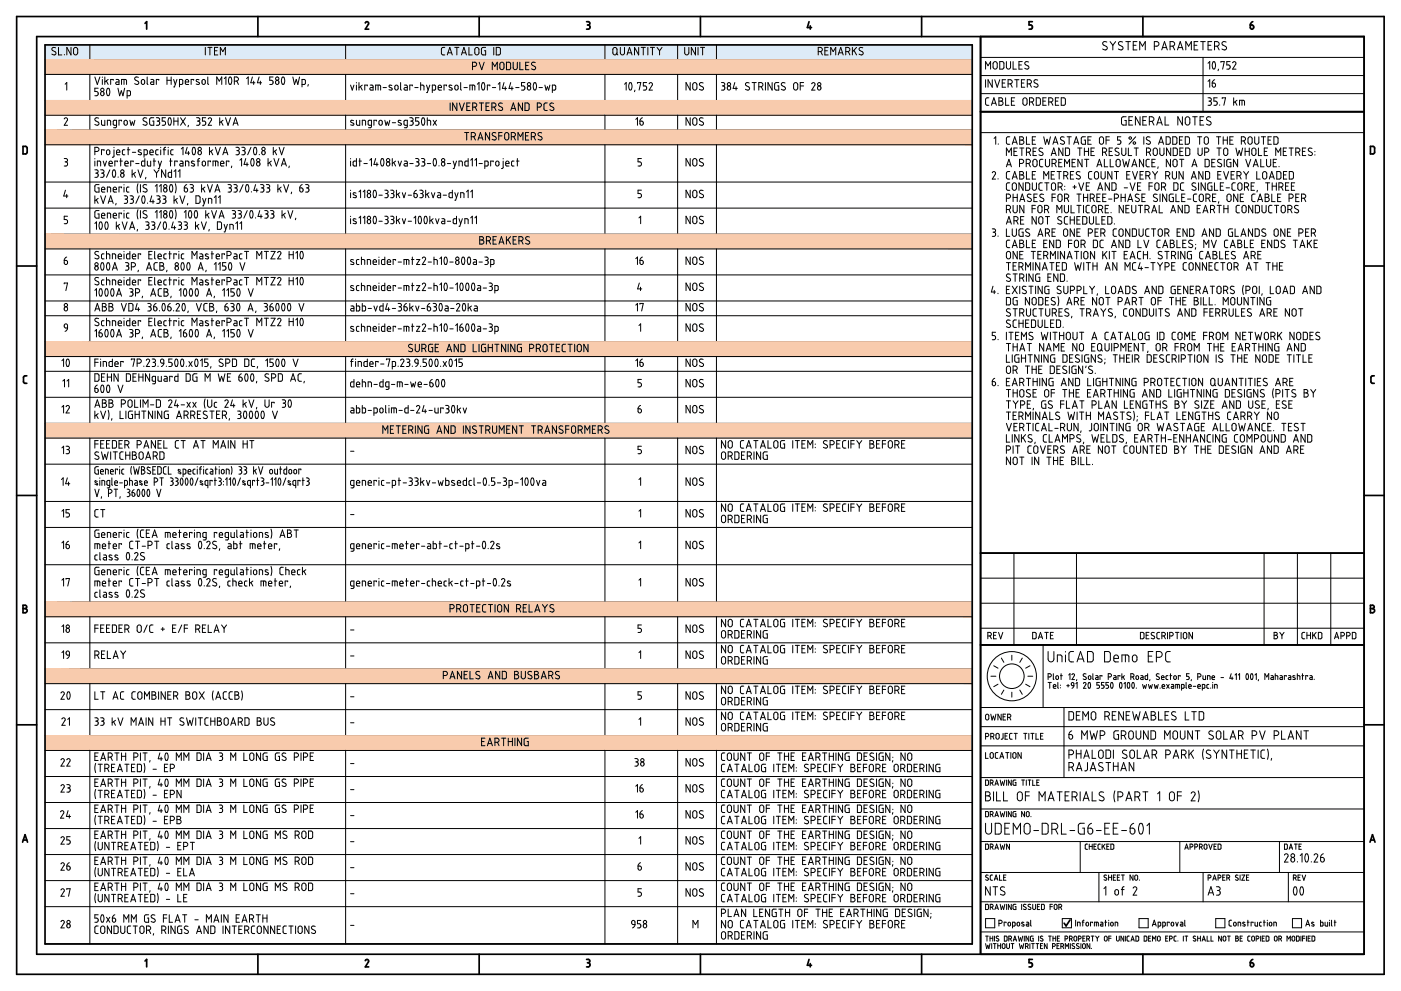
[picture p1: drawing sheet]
<svg xmlns="http://www.w3.org/2000/svg" width="420mm" height="297mm" viewBox="0 0 420 297" stroke-linecap="round" stroke-linejoin="round" font-family="sans-serif">
<g fill="none" stroke="#000" stroke-width=".51">
<path d="M5 5h410.1v287h-410.1zM11 11h398.1v275h-398.1zM13.5 13.5h278.1v269.4h-278.1zM43.5 7l.5-.5v2.2M77.3 5v6M109.6 6.9a.51 .51 0 0 1 .6-.4 .51 .51 0 0 1 .3 .7l-.9 1.5h1M143.7 5v6M175.9 6.5h.5a.5 .5 0 0 1 .5 .5 .5 .5 0 0 1-.5 .5M176.2 7.5h.2M176.4 7.5l.4 .2v.8l-.9 .2M210.1 5v6M242.6 6.5l-.5 1.8h1.3"/>
<path d="M243 7.7v1M276.4 5v6M294.1 11v275M309.6 6.5h-1v1l.8 .1 .2 .4M309.6 8v.3M309.6 8.2l-.2 .5h-.8M342.8 5v6M375 7.5h.5a.58 .58 0 0 1 .6 .5 .58 .58 0 0 1-.5 .6 .58 .58 0 0 1-.6-.4zM375.7 6.5l-.5 .4-.2 .6M294.1 33.5h115M6.9 43.9h.8l.4 .2 .1 1.5-.3 .5h-1zM412.2 44.4v1.2"/>
<path d="M412.2 44.4l-.2-.4-1-.1v2.2h1l.2-.5M5 79.7h6M409.1 79.7h6M7.5 114.9h.5M7.5 112.6h.5M7.5 112.6l-.5 .5 .1 1.6 .4 .2M411.6 114.9h.5M411.6 112.6h.5M411.6 112.6l-.5 .5 .1 1.6 .4 .2M5 148.5h6M409.1 148.5h6M294.1 165.8h115"/>
<path d="M6.9 182.4h.6M7.5 181.4a.5 .5 0 0 1 .5 .5 .5 .5 0 0 1-.5 .5 .63 .63 0 0 1 .7 .6 .63 .63 0 0 1-.7 .7M7.5 181.4h-.6v2.3h.6M294.1 193.3h115M411 181.4h.6a.5 .5 0 0 1 .5 .5 .5 .5 0 0 1-.5 .5 .62 .62 0 0 1 .6 .6 .62 .62 0 0 1-.6 .7h-.6zM411 182.4h.6M5 217.3h6M409.1 217.3h6M6.8 252.4l.7-2.2 .8 2.2M7 251.8h1.1M410.9 252.4l.7-2.2 .8 2.2M411.1 251.8h1.1"/>
<path d="M320.9 275.7l-1.2 1.8-.6-.8M43.5 288.1l.5-.5v2.2M77.3 286v6M109.6 288a.51 .51 0 0 1 .6-.4 .51 .51 0 0 1 .3 .7M110.5 288.3l-.9 1.5h1M143.7 286v6M175.9 287.6h.5a.5 .5 0 0 1 .5 .5 .5 .5 0 0 1-.5 .5M175.9 289.8h.5M176.2 288.6h.2M176.4 288.6a.57 .57 0 0 1 .5 .7l-.5 .5M210.1 286v6M242.6 287.6l-.5 1.7h1.3"/>
<path d="M243 288.8v1M276.4 286v6M308.6 289.8h.5M309.6 287.6h-1v1h.8l.2 .5M309.6 289.1v.2M309.6 289.3l-.5 .5M342.8 286v6M375 288.6h.5a.58 .58 0 0 1 .6 .4 .58 .58 0 0 1-.5 .7 .58 .58 0 0 1-.6-.4zM375.7 287.6l-.5 .3-.2 .7"/>
</g>
<g fill="none" stroke="#000" stroke-width=".3">
<path d="M13.5 17.9h278.1M16.7 14.3a.6 .6 0 0 0-.9 0 .6 .6 0 0 0 0 .9l.7 .3a.57 .57 0 0 1 .1 .9 .57 .57 0 0 1-.8-.1l-.3-.1M17.5 14.2v2.3h1M19.3 16.3v.2M21.3 14.2v2.3l-1.3-2.3v2.3M22.2 14.4l.5-.2 .4 .2 .2 1.4a.63 .63 0 0 1-.6 .7 .63 .63 0 0 1-.7-.7zM26.9 13.5v4.4M61.6 14.2v2.3M62.3 14.2h1.3M62.9 14.2v2.3M64.3 15.2h.8M65.3 14.2h-1v2.3h1"/>
<path d="M66.1 16.5v-2.3l.7 1.3 .8-1.3v2.3M103.7 13.5v4.4M132.9 14.2l-.5 .5v1.3l.2 .4 .8 .1M132.9 14.2h.5M134.1 16.5l.8-2.3 .7 2.3M134.3 15.8h1.1M136.4 14.2h1.2M137 14.2v2.3M138.4 16.5l.7-2.3 .8 2.3M138.6 15.8h1.1M140.6 14.2v2.3h1M141.7 19.9h.6a.63 .63 0 0 0 .7-.6 .63 .63 0 0 0-.7-.7h-.6v2.3"/>
<path d="M142.6 14.4l.4-.2 .5 .2 .1 1.4a.63 .63 0 0 1-.6 .7 .63 .63 0 0 1-.6-.7zM143.7 18.6l.8 2.3 .7-2.3M144.9 14.2h.7M144.9 14.2l-.5 .5v1.3l.2 .4 1 .1v-1.3h-.3M148.1 14.2v2.3M149.6 14.2h-.8v2.3h.8l.4-.3 .1-1.5-.5-.5M150.1 18.8l.4-.2 .5 .2 .1 1.5a.63 .63 0 0 1-.6 .6 .63 .63 0 0 1-.6-.6zM151.9 18.6h.7l.5 .3v1.5l-.2 .4-1 .1zM153.9 18.6v1.7a.63 .63 0 0 0 .6 .6 .63 .63 0 0 0 .6-.6l.1-1.7M155.9 18.6v2.3h1M157.6 19.6h.8M158.6 18.6h-1v2.3h1"/>
<path d="M160.5 18.8a.59 .59 0 0 0-.9-.1 .59 .59 0 0 0 .1 .9l.7 .3a.57 .57 0 0 1 .1 .9 .57 .57 0 0 1-.9 0l-.2-.2M181.4 13.5v4.4M184 14.4l.4-.2 .5 .2 .1 1.4a.63 .63 0 0 1-.6 .7 .63 .63 0 0 1-.6-.7zM184.8 16l.5 .5M186 14.2v1.6a.63 .63 0 0 0 .7 .7 .63 .63 0 0 0 .6-.7v-1.6M188 16.5l.8-2.3 .7 2.3M188.3 15.8h1M191.5 14.2v2.3l-1.2-2.3v2.3M192.3 14.2h1.2M192.9 14.2v2.3M194.3 14.2v2.3M195.1 14.2h1.2"/>
<path d="M195.7 14.2v2.3M197 14.2l.8 1M197.8 15.2v1.3M198.5 14.2l-.7 1M203.2 13.5v4.4M205.3 14.2v1.6a.63 .63 0 0 0 .7 .7 .63 .63 0 0 0 .6-.7v-1.6M208.6 14.2v2.3l-1.3-2.3v2.3M209.3 14.2v2.3M210.1 14.2h1.2M210.7 14.2v2.3M214.9 13.5v4.4M246 14.2h-.6v2.3"/>
<path d="M246 14.2a.63 .63 0 0 1 .6 .6 .63 .63 0 0 1-.6 .7h-.6M246.1 15.5l.5 1M247.4 15.2h.7M248.4 14.2h-1v2.3h1M249.1 16.5v-2.3l.8 1.3 .7-1.3v2.3M251.4 16.5l.7-2.3 .8 2.3M251.6 15.8h1.1M254.3 14.2h-.7v2.3M254.3 14.2a.63 .63 0 0 1 .6 .6 .63 .63 0 0 1-.6 .7h-.7M254.4 15.5l.5 1M255.6 14.2v2.3M256.1 15.1l.8 1.4"/>
<path d="M256.9 14.2l-1.3 1.4M258.8 14.3a.6 .6 0 0 0-.9 0 .6 .6 0 0 0 0 .9l.7 .3a.57 .57 0 0 1 .1 .9 .57 .57 0 0 1-.8-.1l-.3-.1M294.1 17.2h115M298 18.6l.4-.1 .5 .1 .2 1.5a.63 .63 0 0 1-.7 .6 .63 .63 0 0 1-.6-.6zM299.8 18.5h.8l.4 .2 .1 1.5-.3 .4-1 .1zM301.8 18.5v1.6a.63 .63 0 0 0 .6 .6 .63 .63 0 0 0 .7-.6v-1.6M303.8 18.5v2.2h1M305.6 19.5h.7M306.6 18.5h-1v2.2h1M308.4 18.6a.6 .6 0 0 0-.8-.1 .6 .6 0 0 0 0 .9l.7 .4a.57 .57 0 0 1 .1 .8 .57 .57 0 0 1-.9 0l-.2-.1M331.8 13.9a.63 .63 0 0 1 .1 1 .63 .63 0 0 1-1-.1l-.2-.1M331.9 12.6a.66 .66 0 0 0-.9-.1 .66 .66 0 0 0 0 1l.8 .4"/>
<path d="M332.9 12.5l.8 1.1M333.7 13.6v1.4M334.6 12.5l-.9 1.1M336.5 13.9a.63 .63 0 0 1 .1 1 .63 .63 0 0 1-.9-.1l-.3-.1M336.7 12.6a.66 .66 0 0 0-1-.1 .66 .66 0 0 0 0 1l.8 .4M337.6 12.5h1.4M338.3 12.5v2.5M339.9 13.6h.8M341 12.5h-1.1v2.5h1.1M341.8 15v-2.5l.8 1.3 .9-1.3v2.5M346.2 13.8l.7 .1a.69 .69 0 0 0 .7-.7 .69 .69 0 0 0-.7-.7h-.7v2.5M348.4 15l.8-2.5 .9 2.5"/>
<path d="M348.6 14.3h1.2M350.9 13.8l.7 .1a.69 .69 0 0 0 .7-.7 .69 .69 0 0 0-.7-.7h-.7v2.5M351.7 13.8l.6 1.2M353.1 15l.8-2.5 .9 2.5M353.4 14.3h1.2M355.6 15v-2.5l.9 1.3 .8-1.3v2.5M358.1 13.6h.9M359.2 12.5h-1.1v2.5h1.1M360.1 12.5h1.4M360.8 12.5v2.5M360.8 17.2v16.3M362.3 13.6h.8"/>
<path d="M362.3 19l.5-.5v2.2M363.4 12.5h-1.1v2.5h1.1M363.8 18.6l.1-.1a1.28 1.28 0 0 1 .5 1.9l-.2 .3a1.28 1.28 0 0 1-.5-1.9zM364.2 13.8l.7 .1a.69 .69 0 0 0 .7-.7 .69 .69 0 0 0-.7-.7h-.7v2.5M365.1 13.8l.5 1.2M366.2 18.7v-.2h1l-.5 2.2M367.5 13.9a.63 .63 0 0 1 .2 1 .63 .63 0 0 1-1-.1l-.2-.1M367.7 12.6a.66 .66 0 0 0-1-.1 .66 .66 0 0 0 .1 1l.7 .4M368.9 18.5h-1v1h.5a.64 .64 0 0 1 .5 .6 .64 .64 0 0 1-.5 .6h-.5M369.7 18.7a.5 .5 0 0 1 .7-.2 .5 .5 0 0 1 .2 .7l-.9 1.5h1M369.7 18.7v.1M13.5 22.3h278.1"/>
<path d="M13.5 30.1h278.1M13.5 34.5h278.1M13.5 39h278.1M19.3 35.7a.51 .51 0 0 1 .6-.4 .51 .51 0 0 1 .3 .7l-.9 1.5h1M19.5 25.3l.5-.6v2.3M26.9 22.3v7.8M26.9 34.5v4.5M28.4 23.1l.8 2.2 .8-2.2M29.4 26.4h-1v1l.8 .1 .2 .7-.2 .4-.8 .1M29.6 35.4a.59 .59 0 0 0-.9 0 .59 .59 0 0 0 0 .8l.7 .4a.57 .57 0 0 1 .1 .8 .57 .57 0 0 1-.8 0l-.3-.1M30.4 36l.1 1.4 .9 .1v-1.5M30.7 23.1v.1"/>
<path d="M30.7 23.8v1.5M31.4 23.1v2.2M31.9 24.2l.5 1.1M32.2 26.6l.1-.1a1.28 1.28 0 0 1 .5 1.8l-.2 .4a1.28 1.28 0 0 1-.5-1.9zM32.2 37.5v-1.5h.6l.4 .4v1.1M32.4 23.8l-1 .8M34 24.1v-.3h-.8v1.5M34.8 23.8l.7 .1 .2 .3v1.1h-.8l-.2-.4 .2-.3h.8M34.9 37.5l-.9-.1-.1-1 .2-.3 .8-.1v1.9l-.1 .3-.7 .1M35.4 26.4l.5 2.3 .5-1.5 .5 1.5 .5-2.3M36.4 25.3v-1.5l1.5 .2 .1 1.3M36.4 36.3v-.3h-.7v1.5"/>
<path d="M37.2 23.8v1.5M37.3 36.3a.49 .49 0 0 1 .5-.2 .49 .49 0 0 1 .4 .4v.5a.5 .5 0 0 1-.5 .5 .5 .5 0 0 1-.5-.5zM38.1 28.7l1-.2v-.9l-.2-.4h-.8v2.2M38.9 36l.4 1.5 .4-1 .4 1 .3-1.5M41.5 23.2a.59 .59 0 0 0-.9-.1 .59 .59 0 0 0 .1 .9l.7 .4a.57 .57 0 0 1 .1 .8 .57 .57 0 0 1-.9 0l-.2-.1M42.4 24.1a.51 .51 0 0 1 .6-.3 .51 .51 0 0 1 .4 .5v.5a.5 .5 0 0 1-.5 .5 .5 .5 0 0 1-.5-.5zM44 35.4a.59 .59 0 0 0-.9 0 .59 .59 0 0 0 .1 .8l.7 .4a.57 .57 0 0 1 .1 .8 .57 .57 0 0 1-.9 0l-.2-.1M44.1 23.1v2l.3 .2M45.3 23.8l.6 .1 .2 .3v1.1h-.8l-.2-.4 .2-.3h.8M46.1 35.3l-1.1 .2-.1 1.5 .2 .5h1v-1.2h-.3M46.9 35.3h.5a.5 .5 0 0 1 .5 .5 .5 .5 0 0 1-.5 .5M47.1 36.3h.3"/>
<path d="M47.4 36.3a.64 .64 0 0 1 .5 .6 .64 .64 0 0 1-.5 .6h-.5M47.6 24.1v-.3h-.7v1.5M49.6 35.3h-1v1h.5a.64 .64 0 0 1 .5 .6 .64 .64 0 0 1-.5 .6h-.5M50.1 23.1v2.2M50.1 24.1h1.2M50.6 35.4l.1-.1a1.28 1.28 0 0 1 .5 1.9l-.2 .3a1.28 1.28 0 0 1-.5-1.9zM51.3 23.1v2.2M52.1 23.8l.5 1.5M52.1 36.3h1.3M52.1 35.3v2.2M53.1 23.8l-.8 2.3h-.2M53.4 35.3v2.2"/>
<path d="M53.8 25.3l1-.2v-.9l-.2-.3-.8-.1v2.3M54.1 35.3l1.5 2.2M55.6 24.6h1v-.3a.5 .5 0 0 0-.5-.5 .5 .5 0 0 0-.5 .5l.2 1h.8M55.6 35.3l-1.5 2.2M56.5 37.5l-.1 .5M58.1 24.1v-.3h-.8v1.5M58.9 35.3h.5a.5 .5 0 0 1 .5 .5 .5 .5 0 0 1-.5 .5M59.2 36.3h.3M59.4 36.3a.64 .64 0 0 1 .6 .6 .64 .64 0 0 1-.6 .6h-.5M59.7 23.9a.42 .42 0 0 0-.6-.1 .42 .42 0 0 0-.1 .6l.8 .4a.54 .54 0 0 1-.4 .6 .54 .54 0 0 1-.6-.2M60.6 24.1a.5 .5 0 0 1 .6-.3 .5 .5 0 0 1 .4 .5v.5a.5 .5 0 0 1-.5 .5 .5 .5 0 0 1-.5-.5zM61.7 35.3h-1v1h.5a.64 .64 0 0 1 .5 .6 .64 .64 0 0 1-.5 .6h-.5"/>
<path d="M62.3 23.1v2l.3 .2M62.4 35.7a.51 .51 0 0 1 .7-.4 .51 .51 0 0 1 .3 .7l-1 1.5h1.1M65 25.3v-2.2l.8 1.2 .7-1.2v2.2M65.9 35.3v2.2M66.3 36.5l.6 1M66.9 36l-1 .8M67.3 23.6l.5-.5v2.2M67.6 35.3l.8 2.2 .7-2.2M68.8 23.2l.1-.1a1.28 1.28 0 0 1 .5 1.9l-.2 .3a1.28 1.28 0 0 1-.5-1.9zM69.9 37.5l.7-2.2 .8 2.2M70.1 36.9h1.1M70.3 24.3h.6a.63 .63 0 0 0 .6-.6 .63 .63 0 0 0-.6-.6h-.6v2.2"/>
<path d="M71 24.3l.5 1M74 23.6l.4-.5v2.2M75.7 23.1l-.5 1.7h1.3M76.1 24.3v1M77.7 23.1l-.5 1.7h1.2M78.1 24.3v1M81.9 23.1h-1v1h.5a.64 .64 0 0 1 .5 .6 .64 .64 0 0 1-.5 .6h-.5M84.6 23.2l.1-.1a1.28 1.28 0 0 1 .5 1.9l-.2 .3a1.28 1.28 0 0 1-.5-1.9zM87.8 23.1l.5 2.2 .5-1.5 .5 1.5 .5-2.2M90.6 25.3h.6M91.2 23.8l.4 .4M91.2 23.8h-.6v2.3"/>
<path d="M91.6 24.9l-.4 .4M91.6 24.2v.7M92.5 25.3l-.2 .5M103.7 22.3v7.8M103.7 34.5v4.5M105.1 25.5l.5 1.5 .6-1.5M106 36.2a.42 .42 0 0 0-.6-.1 .42 .42 0 0 0-.1 .5l.8 .5a.54 .54 0 0 1-.4 .5 .54 .54 0 0 1-.6-.2M106.9 36v1.4l1 .1v-1.5M106.9 24.7v.2M106.9 25.5v1.5M107.7 24.7v2.3M108.1 25.9l.5 1.1"/>
<path d="M108.6 37.5v-1.5h.7l.3 .4v1.1M108.6 25.5l-.9 .7M110.2 25.8v-.3h-.8v1.5M110.4 36.4l.2-.3 .8-.1-.1 2.1-.8 .2M110.4 37.2l.2 .3h.8M110.4 36.4v.8M111 25.5h.5M111.5 25.5l.4 .4v1.1l-1-.2 .2-.5 .8-.1M112.9 36.3v-.3h-.8v1.5M113.4 25.5v1.5M113.9 36.1a.49 .49 0 0 1 .7 .4v.5a.5 .5 0 0 1-.5 .5 .5 .5 0 0 1-.5-.5zM114.1 25.9l-.3-.4h-1.2v1.5"/>
<path d="M114.2 25.9v1.1M114.9 26.2h1M115.4 36l.4 1.5 .3-1 .4 1 .4-1.5M117.5 25.6a.42 .42 0 0 0-.6-.1 .42 .42 0 0 0-.1 .6l.8 .4a.54 .54 0 0 1-.3 .5 .54 .54 0 0 1-.7-.1M117.6 36.8h1M118.4 26.5a.5 .5 0 0 0 .5 .5 .5 .5 0 0 0 .5-.5M118.4 26.5v-.5a.5 .5 0 0 1 .5-.5 .5 .5 0 0 1 .5 .5v.5M120.1 24.7v2.1M120.1 26.8l.3 .2M120.2 36.9l.1 .2a.54 .54 0 0 1-.3 .5 .54 .54 0 0 1-.6-.2M120.3 36.2a.42 .42 0 0 0-.6-.1 .42 .42 0 0 0-.1 .5l.6 .4M121.3 25.5l.7 .1 .1 .3 .1 1.1h-.9l-.2-.4 .2-.3 .9-.1"/>
<path d="M122.2 37.5l-1-.1-.1-1 .2-.3 .9-.1-.1 1.9-.1 .3-.7 .1M122.9 35.3h.5a.5 .5 0 0 1 .5 .5 .5 .5 0 0 1-.5 .5M123.1 36.3h.3M123.4 36.3a.64 .64 0 0 1 .5 .6 .64 .64 0 0 1-.5 .6h-.5M123.7 25.8v-.3h-.8v1.5M124.4 26.2h1M125.6 35.3h-.9v1h.4a.64 .64 0 0 1 .6 .6 .64 .64 0 0 1-.6 .6h-.4M126.2 25.5l.9 .2v1.3M126.2 24.7v2.3M126.6 35.4l.2-.1a1.28 1.28 0 0 1 .5 1.9l-.3 .3a1.28 1.28 0 0 1-.5-1.9zM127.9 25.5l.5 1.5M128.1 36l1 .2 .1 1.3"/>
<path d="M128.1 35.3v2.2M128.9 25.5l-.8 2.2h-.2M129.9 36l1 1.5M130.6 25.9v.7M130.7 25.9l-.2-.3-.9-.1v2.2M130.7 26.6l-.2 .4h-.9M130.9 36l-1 1.5M131.4 26.2h1v-.2a.5 .5 0 0 0-.5-.5 .5 .5 0 0 0-.5 .5l.2 1h.8M133.9 25.8v-.3h-.7v1.5M135 30.9v2.2M135.5 25.6a.42 .42 0 0 0-.6-.1 .42 .42 0 0 0-.1 .6l.8 .4a.54 .54 0 0 1-.3 .5 .54 .54 0 0 1-.6-.1M136.4 26.5v-.5a.5 .5 0 0 1 .5-.5 .5 .5 0 0 1 .5 .5v.5"/>
<path d="M136.4 26.5a.5 .5 0 0 0 .5 .5 .5 .5 0 0 0 .5-.5M137 30.9v2.2l-1.3-2.2v2.2M137.8 30.9l.7 2.2 .8-2.2M138.2 24.7v2.1l.2 .2M139.1 26.2h1M139.3 39.7h1.3M140 39.7v2.3M140 31.9h.8M140.9 27v-1.5h1.1l.4 .4v1.1M141 30.9h-1v2.2h1M141.6 25.5v1.5M141.8 32.1h.6a.63 .63 0 0 0 .6-.6 .63 .63 0 0 0-.6-.6h-.6v2.2"/>
<path d="M142 39.7a.63 .63 0 0 1 .6 .6 .63 .63 0 0 1-.6 .7M142 39.7h-.7v2.3M142.5 32.1l.5 1M143.2 25.3l.5-.6v2.3M143.7 30.9h1.3M144.4 30.9v2.2M144.7 24.9l.1-.1a1.28 1.28 0 0 1 .5 1.8l-.3 .4a1.28 1.28 0 0 1-.5-1.9zM145.8 31.9h.7M146.7 30.9h-.9v2.2h.9M146.8 39.7v2.3l-1.2-2.3v2.3M146.9 25.8v-.3h-.7v1.5M147.5 32.1h.6a.63 .63 0 0 0 .7-.6 .63 .63 0 0 0-.7-.6h-.6v2.2"/>
<path d="M147.6 20.9v-2.3l.8 1.3 .7-1.3v2.3M147.7 26.2h1M148.3 32.1l.5 1M148.7 39.8a.6 .6 0 0 0-.9 0 .6 .6 0 0 0 0 .9l.8 .3a.57 .57 0 0 1 .1 .9 .57 .57 0 0 1-.9 0l-.2-.2M149.4 25.3l.5-.6v2.3M150.6 39.7h-1v2.3M150.6 31a.6 .6 0 0 0-.8-.1 .6 .6 0 0 0 0 .9l.7 .4a.57 .57 0 0 1 .1 .8 .57 .57 0 0 1-.9 0l-.2-.1M151.2 24.7l-.5 1.8h1.2M151.5 26v1M153.2 24.7l-.5 1.8h1.2M153.2 33.1l.7-2.2 .8 2.2M153.4 32.5h1.1"/>
<path d="M153.5 26v1M154.7 26.2h1M156.7 30.9v2.2l-1.3-2.2v2.2M156.9 25.8l.5 .5M157.4 26.5l-.2 .4-.8 .1M157.4 24.7h-1v1.1h.5M157.4 26.2v.3M157.4 30.9h.8l.4 .2 .1 1.5-.3 .4-1 .1zM158.2 26.5a.54 .54 0 0 1 .5-.7 .54 .54 0 0 1 .5 .7M158.2 26.5a.5 .5 0 0 0 .5 .5 .5 .5 0 0 0 .5-.5M158.6 39.7h-1v2.3h1M160 39.7h-.7v2.3"/>
<path d="M160 39.7a.63 .63 0 0 1 .6 .6 .63 .63 0 0 1-.6 .7M160.2 24.9l.1-.1a1.28 1.28 0 0 1 .5 1.8l-.2 .4a1.28 1.28 0 0 1-.5-1.9zM161.1 32.1h.7a.63 .63 0 0 0 .6-.6 .63 .63 0 0 0-.6-.6h-.7v2.2M161.6 26.2h1.1M162.5 39.8a.59 .59 0 0 0-.9 0 .59 .59 0 0 0 0 .9M163.4 25.5l.4 1.5 .4-1 .3 1 .4-1.5M164.1 30.9h-.7l-.3 .5 .1 1.5 .9 .2M165.7 27l.9-.2 .1-.9-.2-.3-.8-.1v2.2M166 31a.59 .59 0 0 0-.9-.1 .59 .59 0 0 0 .1 .9l.7 .4a.57 .57 0 0 1 .1 .8 .57 .57 0 0 1-.9 0l-.2-.1M181.4 22.3v7.8M181.4 34.5v4.5M187.3 25.3l.5-.6v2.3"/>
<path d="M188.8 24.9l.1-.1a1.28 1.28 0 0 1 .5 1.8l-.2 .4a1.28 1.28 0 0 1-.5-1.9zM190.4 27l-.1 .5M190.7 35.8l.5-.5v2.2M191.2 25v-.3h1l-.5 2.3M191.9 36.3h.5M192.4 36.3a.58 .58 0 0 1 .6 .5 .58 .58 0 0 1-.4 .6 .58 .58 0 0 1-.7-.4v-.7M192.7 35.3l-.6 .4-.2 .6M193.4 25.8l.5 .2v.5M193.9 26.5l-.2 .4-.8 .1M193.9 24.7h-1v1.1h.5M194.7 25.1a.51 .51 0 0 1 .7-.3 .51 .51 0 0 1 .2 .7l-.9 1.5h1M203.2 22.3v7.8"/>
<path d="M203.2 34.5v4.5M207 24.7v2.3l-1.3-2.3v2.3M207 35.3v2.2l-1.3-2.2v2.2M207.9 24.9l.5-.1 .4 .1 .2 1.5a.63 .63 0 0 1-.6 .6 .63 .63 0 0 1-.7-.6zM207.9 35.5l.5-.2 .4 .2 .2 1.4a.63 .63 0 0 1-.6 .6 .63 .63 0 0 1-.7-.6zM210.7 26.1a.57 .57 0 0 1 .1 .8 .57 .57 0 0 1-.8 0l-.3-.1M210.7 36.6a.57 .57 0 0 1 .1 .8 .57 .57 0 0 1-.8 0l-.3-.1M210.9 24.9a.59 .59 0 0 0-.9-.1 .59 .59 0 0 0 0 .9l.7 .4M210.9 35.4a.59 .59 0 0 0-.9 0 .59 .59 0 0 0 0 .8l.7 .4M214.9 22.3v7.8M214.9 34.5v4.5M216.4 24.7l.5 .1a.5 .5 0 0 1 .5 .5 .5 .5 0 0 1-.5 .5l.4 .2 .1 .5"/>
<path d="M216.6 25.8h.3M217.4 26.5l-.3 .4-.7 .1M218.1 26.5a.5 .5 0 0 0 .5 .5 .5 .5 0 0 0 .5-.5M218.1 26.5a.54 .54 0 0 1 .5-.7 .54 .54 0 0 1 .5 .7M220.4 24.7l-.5 1.8h1.2M220.7 26v1M223.8 25.7l.7 .4a.57 .57 0 0 1 .1 .8 .57 .57 0 0 1-.8 0l-.2-.1M224.7 24.9a.59 .59 0 0 0-.9-.1 .59 .59 0 0 0 0 .9M225.6 24.7h1.2M226.2 24.7v2.3M227.6 26h.6a.63 .63 0 0 0 .6-.6 .63 .63 0 0 0-.6-.6l-.6-.1v2.3M228.3 26l.5 1"/>
<path d="M229.6 24.7v2.3M231.6 24.7v2.3l-1.3-2.3v2.3M233.2 25.8h.4v1.2l-1-.1-.3-.4M233.6 24.7l-1.2 .3-.1 1.5M235.4 24.9a.59 .59 0 0 0-.8-.1 .59 .59 0 0 0 0 .9l.7 .4a.57 .57 0 0 1 .1 .8 .57 .57 0 0 1-.9 0l-.2-.1M238.2 24.9l.4-.1 .5 .1 .1 1.5a.63 .63 0 0 1-.6 .6 .63 .63 0 0 1-.6-.6zM240 25.8h1M241 24.7h-1v2.3M243.4 25.1a.51 .51 0 0 1 .7-.3 .51 .51 0 0 1 .3 .7l-1 1.5h1M245.2 26.5a.5 .5 0 0 0 .5 .5 .5 .5 0 0 0 .5-.5M245.2 26.5a.54 .54 0 0 1 .5-.7 .54 .54 0 0 1 .5 .7M294.1 22.6h115"/>
<path d="M294.1 28.1h115M294.1 33.5h115M294.1 39.8h115M295.6 20.7v-2.2l.7 1.2 .8-1.2v2.2M295.6 23.9v2.2M296.6 29.3l-.8 .1-.2 .4v1.5l1 .3M297.3 31.6l.8-2.3 .7 2.3M297.5 30.9h1.1M297.6 23.9v2.2l-1.3-2.2v2.2M298.3 23.9l.8 2.2 .7-2.2M299.6 29.3h.6a.5 .5 0 0 1 .5 .5 .5 .5 0 0 1-.5 .5 .62 .62 0 0 1 .6 .6 .62 .62 0 0 1-.6 .7h-.6zM299.6 30.3h.6"/>
<path d="M300.6 24.9h.7M301.6 23.9h-1v2.2h1M301.6 29.3v2.3h1M302.3 25.1h.6a.63 .63 0 0 0 .7-.6 .63 .63 0 0 0-.7-.6h-.6v2.2M303.1 25.1l.5 1M303.3 30.3h.8M304.3 23.9h1.3M304.3 29.3h-1v2.3h1M304.9 23.9v2.2M306.3 24.9h.8M306.9 29.5l.5-.2 .4 .2 .2 1.4a.63 .63 0 0 1-.6 .7 .63 .63 0 0 1-.6-.7zM307.3 23.9h-1v2.2h1"/>
<path d="M308.1 25.1h.6a.63 .63 0 0 0 .6-.6 .63 .63 0 0 0-.6-.6h-.6v2.2M308.8 30.6h.6a.63 .63 0 0 0 .6-.7 .63 .63 0 0 0-.6-.6h-.6v2.3M308.8 25.1l.5 1M309.5 30.6l.5 1M310.8 29.3h.7l.4 .3 .1 1.5-.2 .4-1 .1zM311.2 24a.59 .59 0 0 0-.9 0 .59 .59 0 0 0 0 .8l.8 .4a.57 .57 0 0 1 .1 .8 .57 .57 0 0 1-.9 0l-.2-.1M312.8 30.3h.7M313.8 29.3h-1v2.3h1M314.5 30.6h.6a.63 .63 0 0 0 .7-.7 .63 .63 0 0 0-.7-.6h-.6v2.3M315.3 30.6l.5 1M316.5 30.3h.8M317.5 29.3h-1v2.3h1"/>
<path d="M318.3 29.3h.7l.4 .3 .1 1.5-.2 .4-1 .1zM337.7 35h-.8l-.5 .3-.1 1.6 .3 .5 1.1 .1v-1.4h-.4M338.6 36.1h.8M339.7 35h-1.1v2.5h1.1M341.9 35v2.5l-1.4-2.5v2.5M342.7 36.1h.9M343.9 35h-1.2v2.5h1.2M344.7 36.4h.7a.69 .69 0 0 0 .7-.7 .69 .69 0 0 0-.7-.7h-.7v2.5M345.5 36.4l.6 1.1M346.9 37.5l.8-2.5 .9 2.5M347.1 36.8h1.2M349.4 35v2.5h1.1"/>
<path d="M354.6 35v2.5l-1.4-2.5v2.5M355.6 35.2l.5-.2 .5 .2 .2 1.6a.69 .69 0 0 1-.7 .7 .69 .69 0 0 1-.7-.7zM357.7 35h1.4M358.4 35v2.5M359.9 36.1h.8M361 35h-1.1v2.5h1.1M362.3 29.3h.5a.5 .5 0 0 1 .5 .5 .5 .5 0 0 1-.5 .5M362.3 24.4l.5-.5v2.2M362.5 30.3h.3M362.8 30.3a.57 .57 0 0 1 .5 .8l-.3 .4-.7 .1M363.1 35.1a.66 .66 0 0 0-1 0 .66 .66 0 0 0 0 .9l.8 .4a.63 .63 0 0 1 .1 1 .63 .63 0 0 1-.9 0l-.3-.2M363.5 24.9h.5"/>
<path d="M364 24.9a.58 .58 0 0 1 .7 .5 .58 .58 0 0 1-.5 .6 .58 .58 0 0 1-.7-.4v-.7M364.3 23.9l-.5 .4-.3 .6M365 29.3h-1v1l.8 .1 .2 .7-.2 .4-.8 .1M365.4 20.7l-.1 .5M365.8 31.4v.2M366.5 29.6v-.3h1l-.5 2.3M370 29.3v2.3M370.4 30.5l.6 1.1M371 30.1l-1 .7M371.7 31.6v-1.5h1.3l.2 1.5M372.5 30.1v1.5M13.5 43.4h278.1"/>
<path d="M13.5 54.6h278.1M19.3 47.5h.4M19.3 49.8h.4M19.5 48.5h.2M19.6 57l-.5 1.8h1.3M19.8 47.5a.5 .5 0 0 1 .5 .5 .5 .5 0 0 1-.5 .5l.5 .5-.1 .5-.4 .3M20 58.3v1M26.9 43.4v26.8M28.4 50.9h.5a.5 .5 0 0 1 .5 .5 .5 .5 0 0 1-.5 .5M28.4 55.8v1.3l.3 .4 1 .1v-1.3h-.4M28.4 47.5v.1M28.4 48.3v1.5"/>
<path d="M28.4 58.7v2.3M28.4 45.4h.7M28.7 51.9h.2M28.9 59.9l.5 1.1M28.9 51.9a.64 .64 0 0 1 .6 .6 .64 .64 0 0 1-.6 .6h-.5M29.1 45.4a.63 .63 0 0 0 .6-.6 .63 .63 0 0 0-.6-.7l-.7 .1v2.2M29.2 49.8v-1.5h.6l.4 .3v1.2M29.4 59.5l-1 .7M29.7 55.3l-1 .1-.3 .4M30.2 50.9h.5a.5 .5 0 0 1 .5 .5 .5 .5 0 0 1-.5 .5M30.2 58.7l.7 2.3 .8-2.3M30.4 56.8h1a.52 .52 0 0 0-.3-.7 .52 .52 0 0 0-.7 .5l.1 .8 .9 .2"/>
<path d="M30.4 51.9h.3M30.7 51.9a.64 .64 0 0 1 .5 .6 .64 .64 0 0 1-.5 .6h-.5M30.9 48.3l.5 1.5 .5-1.5M31.2 45.1v-.2h-.8v1.5M31.9 45.4v.5a.5 .5 0 0 0 .5 .5 .5 .5 0 0 0 .5-.5v-.5M31.9 45.4a.5 .5 0 0 1 .5-.5 .5 .5 0 0 1 .5 .5M32.2 57.6v-1.5l.9 .2 .1 1.3M32.7 48.8l.2 .9 .8 .1M32.7 48.8a.5 .5 0 0 1 .5-.5 .5 .5 0 0 1 .5 .5M32.9 50.9l-1 2.2M33.7 48.8v.2h-1M33.9 51l.1-.1a1.28 1.28 0 0 1 .5 1.9l-.2 .3a1.28 1.28 0 0 1-.5-1.8z"/>
<path d="M34 56.8h.9v-.2a.5 .5 0 0 0-.5-.5 .5 .5 0 0 0-.4 .5v.8l.9 .2M34.2 44.9v1.9l-.5 .3M34.2 44.2v.1M34.9 45.4a.5 .5 0 0 1 .5-.5 .5 .5 0 0 1 .5 .5M34.9 45.4l.1 .8 .9 .2M35.2 48.5v-.2h-.8v1.5M35.4 53v.1M35.9 45.4v.3h-1M35.9 48.3h.8M36.2 47.5v2.3M36.4 56.3v-.2h-.7v1.5M36.7 46l.2 .3 .5 .1"/>
<path d="M36.7 45.3v.7M37.2 55.3v.2M37.2 56.1v1.5M37.3 58.7h.5a.5 .5 0 0 1 .5 .5 .5 .5 0 0 1-.5 .5M37.4 48.8a.5 .5 0 0 1 .5-.5 .5 .5 0 0 1 .5 .5M37.4 44.9h-.5l-.2 .4M37.4 48.8l.1 .8 .3 .2M37.5 59.7h.3M37.8 59.7a.56 .56 0 0 1 .4 .8l-.2 .4-.7 .1M37.8 49.8h.6M38.2 44.9h.7M38.4 48.8v.2h-1"/>
<path d="M38.4 44.2v2.2M38.7 56.1h-.6l-.2 .3 .1 1 .7 .2M39 58.7h.5a.5 .5 0 0 1 .5 .5 .5 .5 0 0 1-.5 .5M39.3 59.7h.2M39.5 59.7l.4 .2v.8l-.9 .3M39.6 50.9v2.2M39.7 45.7h1M39.9 48.5v-.2h-.7v1.5M40.1 52.1l.5 1M40.6 51.6l-1 .8M40.7 49h1M41.4 55.1a3.9 3.9 0 0 0 0 2.7"/>
<path d="M41.4 50.9l.7 2.2 .8-2.2M41.8 58.7l-1.1 2.3M42.1 55.3v2.3M42.3 45a.42 .42 0 0 0-.6-.1 .42 .42 0 0 0-.1 .6l.8 .4a.54 .54 0 0 1-.4 .5 .54 .54 0 0 1-.6-.1M42.8 58.8l.1-.1a1.28 1.28 0 0 1 .5 1.9l-.3 .3a1.28 1.28 0 0 1-.5-1.8zM43.2 56.3l.7 .3a.57 .57 0 0 1 .1 .9 .57 .57 0 0 1-.9 0l-.2-.2M43.2 46.4l.9-.2 .1-.9-.2-.4h-.8v2.2M43.4 47.5v2.3l-.8-.1-.2-.3 .1-.9 .9-.2M43.8 53.1l-.2 .6M44 55.4a.59 .59 0 0 0-.9 0 .59 .59 0 0 0 .1 .9M44.2 48.3v1.1l.4 .4M44.9 45.4l.2 .9 .9 .1"/>
<path d="M44.9 45.4a.5 .5 0 0 1 .5-.5 .5 .5 0 0 1 .5 .5M45.2 48.3v1.5h-.6M45.5 58.7l-.5 1.8h1.2M45.9 59.9v1.1M46 45.4v.3h-1.1M46 48.3h.7M46.2 47.5v2.3M46.2 50.9l.7 1M46.6 55.8l.5-.5v2.3M46.9 51.9v1.2M47 58.7h.5a.5 .5 0 0 1 .5 .5 .5 .5 0 0 1-.5 .5M47.3 59.7h.2"/>
<path d="M47.5 44.9l-.8 .2v.9l.2 .3 .6 .1M47.5 48.3l.4 1.5M47.5 59.7l.4 .2v.8l-.9 .3M47.7 50.9l-.8 1M47.8 55.8l.5-.5v2.3M48.2 44.2v.1M48.2 44.9v1.5M48.5 48.3l-.8 2.2h-.2M48.8 58.7h.5a.5 .5 0 0 1 .5 .5 .5 .5 0 0 1-.5 .5M48.9 44.9h.8M49 59.7h.3M49.3 59.7l.4 .2v.8l-.9 .3"/>
<path d="M49.7 44.2h-.3l-.2 .3v1.9M49.7 50.9v2.2l-1.2-2.2v2.2M50.4 44.2v.1M50.4 44.9v1.5M50.9 48.3h.7M51.1 55.4h.1a1.28 1.28 0 0 1 .5 1.8l-.2 .3a1.28 1.28 0 0 1-.5-1.8zM51.1 47.5v2.3M51.5 50.9v2.2h-.9l-.2-.3 .1-1 1-.2M51.9 44.9h-.5l-.2 .4v.9l.7 .2M52.2 51.4l.5-.5v2.2M52.2 58.7v2.3M52.6 55.1a3.9 3.9 0 0 1 0 2.7"/>
<path d="M52.6 59.9l.6 1.1M53.1 48.5v-.2h-.7v1.5M53.2 59.5l-1 .7M53.4 51.4l.6-.5v2.2M54 58.7l.7 2.3 .8-2.3M54 48.3h.7l.2 .3v1.2l-.8-.1-.2-.3 .2-.3 .8-.1M54.4 44.6l.5-.4v2.2M55.3 56.3h.5a.58 .58 0 0 1 .6 .5 .58 .58 0 0 1-.5 .7 .58 .58 0 0 1-.6-.4zM55.6 49.8v-1.5h.7l.3 .3v1.2M56 55.3l-.5 .4-.2 .6M56.1 44.2l-.5 1.7h1.3M56.5 45.4v1"/>
<path d="M57 55.3h.5a.5 .5 0 0 1 .5 .5 .5 .5 0 0 1-.5 .5M57.3 56.3h.2M57.5 56.3a.64 .64 0 0 1 .5 .6 .64 .64 0 0 1-.5 .7h-.5M57.9 44.3l.1-.1a1.28 1.28 0 0 1 .5 1.8l-.2 .4a1.28 1.28 0 0 1-.5-1.9zM58.3 48.4a.43 .43 0 0 0-.6-.1 .43 .43 0 0 0-.1 .6l.7 .4a.54 .54 0 0 1-.3 .5 .54 .54 0 0 1-.6-.2M58.8 58.7h.7l.4 .2 .1 1.5-.2 .5-1 .1zM59.1 48.3h.8M59.9 47.5l-.5 .4v1.9M60.5 55.3v2.3M60.6 48.8a.5 .5 0 0 1 .5-.5 .5 .5 0 0 1 .5 .5M60.6 48.8v.5a.5 .5 0 0 0 .5 .5 .5 .5 0 0 0 .5-.5v-.5M60.8 59.5l.5 1.5"/>
<path d="M60.9 56.5l.5 1.1M61.4 56.1l-.9 .7M61.8 59.5l-.8 2.2h-.2M62.2 55.3l.7 2.3 .8-2.3M62.8 44.2v2.2M63.1 48.5v-.2h-.7v1.5M63.3 45.3l.5 1.1M63.8 44.9l-1 .8M63.9 49.8v-1.5h1.1l.4 .3v1.2M64.3 59.2l.5-.5v2.3M64.5 57.6l.7-2.3 .8 2.3M64.6 44.2l.7 2.2 .8-2.2"/>
<path d="M64.6 48.3v1.5M64.7 56.9h1M65.5 59.2l.5-.5v2.3M66.1 48.8a.5 .5 0 0 1 .5-.5 .5 .5 0 0 1 .5 .5M66.1 48.8l.1 .8 .9 .2M66.8 46.4l.8-2.2 .7 2.2M67 45.8h1.1M67.1 48.8v.2h-1M68.4 55.3h.5a.5 .5 0 0 1 .5 .5 .5 .5 0 0 1-.5 .5M68.6 56.3h.3M68.6 48.5v-.2h-.7v1.5M68.9 56.3a.64 .64 0 0 1 .5 .6 .64 .64 0 0 1-.5 .7h-.5"/>
<path d="M69.5 49.8l-.1 .5M70.1 55.3h.5a.5 .5 0 0 1 .5 .5 .5 .5 0 0 1-.5 .5M70.4 56.3h.2M70.6 56.3a.64 .64 0 0 1 .6 .6 .64 .64 0 0 1-.6 .7h-.5M70.8 44.2h.5M70.8 46.4h.5M71 45.1h.3M71.3 44.1a.5 .5 0 0 1 .5 .5 .5 .5 0 0 1-.5 .5 .64 .64 0 0 1 .5 .7 .64 .64 0 0 1-.5 .6M71.9 48l.6-.5v2.3M72.5 44.2l.5-.1a.5 .5 0 0 1 .5 .5 .5 .5 0 0 1-.5 .5M72.8 45.1h.2M72.9 55.3l-1 2.3"/>
<path d="M73 45.1l.5 .5M73.5 45.7v.2M73.5 45.9l-.2 .4-.8 .1M73.7 47.5l-.5 1.8h1.2M73.9 55.4h.1a1.28 1.28 0 0 1 .5 1.8l-.2 .3a1.28 1.28 0 0 1-.5-1.8zM74.1 48.8v1M75.3 44.2l-1 2.2M75.4 57.4v.2M75.5 47.6h.5M76 47.6a1.67 1.67 0 0 1-.3 2.2 1.67 1.67 0 0 1-.2-2.2M76.3 44.3l.1-.1a1.28 1.28 0 0 1 .5 1.8l-.2 .4a1.28 1.28 0 0 1-.5-1.9zM76.6 55.3l-.5 1.8h1.3"/>
<path d="M77 49a.58 .58 0 0 1 .7-.3 .58 .58 0 0 1 .3 .8 .58 .58 0 0 1-.8 .2l-.2-.4M77 49v.3M77 56.6v1M77.8 46.3v.1M78.1 55.3h.5a.5 .5 0 0 1 .5 .5 .5 .5 0 0 1-.5 .5M78.4 56.3h.2M78.6 56.3a.64 .64 0 0 1 .6 .6 .64 .64 0 0 1-.6 .7h-.5M79.9 55.3h.5a.5 .5 0 0 1 .5 .5 .5 .5 0 0 1-.5 .5M80.1 56.3h.3M80.4 56.3a.64 .64 0 0 1 .5 .6 .64 .64 0 0 1-.5 .7h-.5M80.4 47.5v2.3M80.8 48.7l.6 1.1"/>
<path d="M81.4 48.3l-1 .7M82 44.2v2.2M82.1 47.5l.8 2.3 .8-2.3M82.4 45.3l.6 1.1M83 44.9l-1 .8M83.3 55.3v2.3M83.7 44.2l.8 2.2 .7-2.2M83.8 56.5l.5 1.1M84.3 56.1l-1 .7M84.4 49.8l.7-2.3 .8 2.3M84.6 49.1h1.1M85.1 55.3l.7 2.3 .8-2.3"/>
<path d="M86.8 49.8l-.2 .5M87.5 57.6l-.2 .5M89.9 56.3h.5a.58 .58 0 0 1 .6 .5 .58 .58 0 0 1-.4 .7 .58 .58 0 0 1-.7-.4zM90.6 55.3l-.5 .4-.2 .6M91.7 55.3h.4a.5 .5 0 0 1 .5 .5 .5 .5 0 0 1-.5 .5M91.9 56.3h.2M92.1 56.3a.64 .64 0 0 1 .6 .6 .64 .64 0 0 1-.6 .7h-.4M103.7 43.4v26.8M105.1 47.5v.1M105.1 48.3v1.5M105.1 57v.1M105.1 57.8v1.5"/>
<path d="M106.3 48.3l-.4 .3v1l.4 .2M106.3 48.3h.6M106.7 58.7l.1 .1a.54 .54 0 0 1-.3 .5 .54 .54 0 0 1-.6-.2M106.8 57.9a.42 .42 0 0 0-.6-.1 .42 .42 0 0 0-.1 .6l.6 .3M106.9 47.5v2.3h-.6M107.7 48.3h.7M107.7 57.5l.4-.5v2.3M107.9 47.5v2.3M108.9 57.5l.5-.5v2.3M109.1 49h1.1M110.9 48l.5-.5v2.3M112.1 57.1l.2-.1a1.28 1.28 0 0 1 .5 1.9l-.3 .3a1.28 1.28 0 0 1-.5-1.8z"/>
<path d="M112.6 47.5l-.5 1.8h1.3M113 48.8v1M113.6 58.5h1M114.4 47.6h.5M114.9 47.6a1.67 1.67 0 0 1-.3 2.2 1.67 1.67 0 0 1-.2-2.2M115.4 57h.5a.5 .5 0 0 1 .5 .5 .5 .5 0 0 1-.5 .5M115.7 58h.2M115.9 58a.64 .64 0 0 1 .5 .6 .64 .64 0 0 1-.5 .7h-.5M117.2 57h.4a.5 .5 0 0 1 .5 .5 .5 .5 0 0 1-.5 .5M117.4 58h.2M117.6 47.5v2.3M117.6 58a.64 .64 0 0 1 .6 .6 .64 .64 0 0 1-.6 .7h-.4"/>
<path d="M118.1 48.7l.5 1.1M118.6 48.3l-1 .7M118.9 57v2.3M119.3 58.2l.6 1.1M119.4 48.3l.5 1.5 .5-1.5M119.9 57.8l-1 .7M120.6 57.8l.6 1.5 .4-1.5M121.3 48.3h.7l.1 .3 .1 1.2-.9-.1-.2-.3 .2-.3 .9-.1M122.4 58.5h1M122.9 49h1M124.1 58h.5a.58 .58 0 0 1 .7 .5 .58 .58 0 0 1-.5 .6 .58 .58 0 0 1-.7-.3zM124.7 47.5h.4a.5 .5 0 0 1 .5 .5 .5 .5 0 0 1-.5 .5"/>
<path d="M124.9 57l-.5 .4-.3 .6M124.9 48.5h.3M125.1 48.5l.5 .3v.7l-.9 .3M125.9 57h.5a.5 .5 0 0 1 .5 .5 .5 .5 0 0 1-.5 .5M126.2 58h.2M126.4 58l.5 .5M126.4 47.5h.5M126.4 49.8h.5M126.6 48.5h.3M126.9 58.5v.3M126.9 47.5a.5 .5 0 0 1 .5 .5 .5 .5 0 0 1-.5 .5l.4 .3 .1 .5-.5 .5M126.9 58.8l-.2 .4-.8 .1"/>
<path d="M127.7 57v2.3M128.1 58.2l.6 1.1M128.1 49h1.1M128.7 57.8l-1 .7M129.4 57.8l.5 1.5 .5-1.5M130.2 47.6h.5M130.7 47.6a1.67 1.67 0 0 1-.3 2.2 1.67 1.67 0 0 1-.2-2.2M131.3 57.8h.7l.2 .3M131.7 49.7v.1M132.1 58.1v1.2l-.9-.2 .1-.5 .8-.1M132.9 58.5h1M134.2 49h.9"/>
<path d="M135.7 57v2.3l-1-.2v-1M135.7 57.8h-.9l-.1 .3M135.9 48.3l.5 1.5M136.4 57.8l.5 1.5M136.9 48.3l-.8 2.2h-.2M137.4 57.8l-.7 2.2h-.3M137.6 49.8v-1.5h.7l.4 .3v1.2M139.1 58.1v1.2M139.2 58.1l-.2-.3h-.8v1.5M139.9 57.5l.5-.5v2.3M140.4 47.5v2.3l-.8-.1-.2-.3 .1-.9 .9-.2M141.2 48l.4-.5v2.3"/>
<path d="M141.2 57.5l.4-.5v2.3M141.3 41h.7M142.1 41l.5 1M142.4 48l.5-.5v2.3M143.3 42l.8-2.3 .7 2.3M143.6 41.3h1M143.7 49h1M145.4 49.8l1-.2v-1l-.2-.3h-.8v2.2M147.9 48.5v-.2h-.7v1.5M148.7 48.8v.5a.5 .5 0 0 0 .5 .5 .5 .5 0 0 0 .5-.5l-.1-.5M148.7 48.8a.5 .5 0 0 1 .5-.5 .5 .5 0 0 1 .5 .5M149.6 40.7h1"/>
<path d="M150.9 48.3v1.8l-.5 .4M150.9 47.5v.1M151.3 40.3a.63 .63 0 0 1 .7-.6 .63 .63 0 0 1 .6 .6v1a.63 .63 0 0 1-.6 .7 .63 .63 0 0 1-.7-.7M151.3 40.3v1M151.7 48.8a.5 .5 0 0 1 .5-.5 .5 .5 0 0 1 .5 .5M151.7 48.8v.8l1 .2M152.7 48.8v.2h-1M153.3 41h.7M154 41a.63 .63 0 0 0 .6-.7 .63 .63 0 0 0-.6-.6h-.7v2.3M154.1 41l.5 1M154.2 48.3h-.6l-.2 .3 .1 1 .7 .2M154.9 48.3h.8"/>
<path d="M155.2 47.5v2.3M155.3 42v-2.3l.8 1.3 .7-1.3v2.3M157.6 40.7h.7M159.3 41h.7M160.1 41l.5 1M161.6 40.7l.7 .3a.57 .57 0 0 1 .1 .9 .57 .57 0 0 1-.8 0l-.3-.2M181.4 43.4v26.8M192.4 47.5h-1.1v1l.8 .1 .3 .7-.3 .4-.8 .1M192.4 57h-1.1v1h.6a.64 .64 0 0 1 .5 .6 .64 .64 0 0 1-.5 .7h-.6M203.2 43.4v26.8M207 47.5v2.3l-1.3-2.3v2.3M207 57v2.3l-1.3-2.3v2.3"/>
<path d="M207.9 47.7l.5-.2 .4 .2 .2 1.4a.63 .63 0 0 1-.6 .7 .63 .63 0 0 1-.7-.7zM207.9 57.2l.5-.2 .4 .2 .2 1.4a.63 .63 0 0 1-.6 .7 .63 .63 0 0 1-.7-.7zM210 48.5l.7 .3M210.7 48.8a.57 .57 0 0 1 .1 .9 .57 .57 0 0 1-.8 0l-.3-.2M210.7 58.3a.57 .57 0 0 1 .1 .9 .57 .57 0 0 1-.8-.1l-.3-.1M210.9 47.6a.59 .59 0 0 0-.9 0 .59 .59 0 0 0 0 .9M210.9 57.1a.59 .59 0 0 0-.9 0 .59 .59 0 0 0 0 .9l.7 .3M214.9 43.4v26.8M297.6 51.8a.5 .5 0 0 1 .7-.3 .5 .5 0 0 1 .2 .7M298.1 41.5l.5-.5v2.2M298.5 52.2l-.9 1.5h1M299.3 53.6v.1"/>
<path d="M299.4 43.1v.1M301.8 46.6v-2.2l.8 1.2 .7-1.2v2.2M301.8 50l.8-2.2 .7 2.2M301.8 59.4h.7M302 49.4h1.1M302.4 59.4a.63 .63 0 0 0 .7-.6 .63 .63 0 0 0-.7-.6h-.6v2.2M302.8 41l-.7 .1-.3 .4 .1 1.5 .9 .2M302.8 51.4l-.7 .1-.3 .4 .1 1.5 .9 .3M302.8 54.8l-.7 .1-.3 .4 .1 1.5 .9 .2M303.6 43.2l.7-2.2 .8 2.2M303.6 53.7l.7-2.3 .8 2.3M303.8 55l.4-.2 .4 .2 .2 1.4a.63 .63 0 0 1-.6 .6 .63 .63 0 0 1-.6-.6z"/>
<path d="M303.8 42.6h1.1M303.8 53h1.1M303.8 58.2v2.2M303.8 59.2h1.3M304.1 45.4h.7M305.1 58.2v2.2M305.1 44.4h-1v2.2h1M305.8 49h.6a.63 .63 0 0 0 .6-.6 .63 .63 0 0 0-.6-.7l-.6 .1v2.2M305.8 41h.6a.5 .5 0 0 1 .5 .5 .5 .5 0 0 1-.5 .5 .62 .62 0 0 1 .7 .6 .62 .62 0 0 1-.6 .6h-.7zM305.8 51.4h.6a.5 .5 0 0 1 .5 .5 .5 .5 0 0 1-.5 .5 .63 .63 0 0 1 .7 .6 .63 .63 0 0 1-.6 .7h-.7zM305.8 42h.7M305.8 44.4h1.3"/>
<path d="M305.8 52.4h.7M306 59.8h1.1M306.5 44.4v2.2M306.8 54.8v2.2l-1.2-2.2v2.2M307.8 49h.6a.63 .63 0 0 0 .6-.6 .63 .63 0 0 0-.6-.7l-.6 .1v2.2M307.8 45.6h.6a.63 .63 0 0 0 .7-.6 .63 .63 0 0 0-.7-.6h-.6v2.2M307.8 41v2.2h1M307.8 51.4v2.3h1M308.3 54.8l.5 .5v1.5l-.5 .2M308.3 54.8h-.7v2.2h.7M308.5 49l.5 1M308.6 45.6l.5 1"/>
<path d="M309.2 58.3a.59 .59 0 0 0-.9-.1 .59 .59 0 0 0 .1 .9l.7 .4a.57 .57 0 0 1 .1 .8 .57 .57 0 0 1-.9 0l-.2-.1M309.6 54.8v1.6a.63 .63 0 0 0 .6 .6 .63 .63 0 0 0 .6-.6v-1.6M309.6 42h.7M309.6 52.4h.7M309.8 48.4v1M309.8 48.4a.63 .63 0 0 1 .6-.7 .63 .63 0 0 1 .6 .7v1a.63 .63 0 0 1-.6 .6 .63 .63 0 0 1-.6-.6M309.8 45.4h.8M310.1 59.2h.7M310.6 41h-1v2.2h1M310.6 51.4h-1v2.3h1M310.8 44.4h-1v2.2h1M311.1 58.2h-1v2.2h1"/>
<path d="M311.8 48.2v1.5l1 .3M312.6 54.8l-.8 .1-.2 .4v1.5l1 .2M312.7 44.5a.59 .59 0 0 0-.9-.1 .59 .59 0 0 0 0 .9l.8 .4a.57 .57 0 0 1 .1 .8 .57 .57 0 0 1-.9 0l-.2-.1M312.8 47.8h-.8l-.2 .4M313 58.3a.59 .59 0 0 0-.9-.1 .59 .59 0 0 0 0 .9l.7 .4a.57 .57 0 0 1 .1 .8 .57 .57 0 0 1-.8 0l-.3-.1M313 53.7v-2.3l.8 1.3 .7-1.3v2.3M313 41l.5 2.2 .5-1.5 .5 1.5 .5-2.2M313.3 54.8h1.3M313.5 47.8v1.6a.63 .63 0 0 0 .6 .6 .63 .63 0 0 0 .7-.6v-1.6M313.9 54.8v2.2M315.3 46.6l.7-2.2 .8 2.2M315.3 52.4h.7"/>
<path d="M315.5 46h1M315.5 55l.5-.2 .4 .2 .2 1.4a.63 .63 0 0 1-.6 .6 .63 .63 0 0 1-.7-.6zM315.5 49h.6a.63 .63 0 0 0 .7-.6 .63 .63 0 0 0-.7-.7l-.6 .1v2.2M315.5 59.2h1M315.8 43.2l.7-2.2 .8 2.2M316 42.6h1.1M316.3 49l.5 1M316.3 51.4h-1v2.3h1M316.5 58.2h-1v2.2M317 51.4h1.3M317.3 56h.7a.63 .63 0 0 0 .6-.6 .63 .63 0 0 0-.6-.6h-.7v2.2M317.4 58.4l.5-.2 .4 .2 .2 1.4a.63 .63 0 0 1-.6 .6 .63 .63 0 0 1-.6-.6z"/>
<path d="M317.5 48.7h.8M317.6 51.4v2.3M318.1 56l.5 1M318.5 47.8h-1v2.2h1M318.8 44.4v2.2l-1.3-2.2v2.2M319 52.7h.6M319.1 41.1a.59 .59 0 0 0-.8 0 .59 .59 0 0 0 0 .8l.7 .4a.57 .57 0 0 1 .1 .9 .57 .57 0 0 1-.9-.1l-.2-.1M319.3 50v-2.2l.7 1.2 .8-1.2v2.2M319.3 59.4h.6M319.3 55.8v.1M319.3 56.8v.1M319.6 52.7a.63 .63 0 0 0 .7-.7 .63 .63 0 0 0-.7-.6h-.6v2.3"/>
<path d="M319.8 52.7l.5 1M319.9 59.4a.63 .63 0 0 0 .6-.6 .63 .63 0 0 0-.6-.6h-.6v2.2M320 41h1.3M320 59.4l.5 1M320.6 41v2.2M320.8 44.9l-.3-.5h-1v2.2h.8l.4-.2 .1-1.5M321 52.4h.8M321.5 48.7h.8M321.8 56h1M322 43.2l.8-2.2 .7 2.2M322 51.4h-1v2.3h1M322.2 42.6h1.1"/>
<path d="M322.3 55.5v1.1M322.5 47.8h-1v2.2h1M323 58.2h1.2M323.2 44.4h1.3M323.5 54.8l.8 2.2 .7-2.2M323.6 58.2v2.2M323.8 44.4v2.2M323.9 51.5a.59 .59 0 0 0-.9 0 .59 .59 0 0 0 0 .9l.7 .3a.57 .57 0 0 1 .1 .9 .57 .57 0 0 1-.8 0l-.2-.2M324.5 47.8v2.2l-1.2-2.2v2.2M325 59.2h1.2M325 58.2v2.2M325.2 45.4h1.3"/>
<path d="M325.2 44.4v2.2M325.3 47.8h1.2M325.5 41h-.7l-.5 .2v1.5l.2 .5h1v-1.2h-.4M325.8 55.8h.7M325.9 47.8v2.2M326.2 58.2v2.2M326.3 42h.7M326.5 44.4v2.2M326.8 54.8h-1v2.2h1M327 59.4h.6M327.2 45.4h.8M327.3 41h-1v2.2h1"/>
<path d="M327.4 51.4l-.7 .1-.2 .4v1.5l.9 .3M327.6 59.4a.63 .63 0 0 0 .6-.6 .63 .63 0 0 0-.6-.6h-.6v2.2M327.7 59.4l.5 1M328.2 53a.63 .63 0 0 0 .6 .7 .63 .63 0 0 0 .7-.7M328.2 53v-1a.63 .63 0 0 1 .6-.6 .63 .63 0 0 1 .7 .6v1M328.2 44.4h-1v2.2h1M329 50l.7-2.2 .8 2.2M329 59.2h.7M329.2 49.4h1M329.2 57l.7-2.2 .8 2.2M329.4 56.4h1.1M329.7 42.6a.63 .63 0 0 0 .6 .6 .63 .63 0 0 0 .7-.6"/>
<path d="M329.7 42.6v-1a.63 .63 0 0 1 .6-.6 .63 .63 0 0 1 .7 .6v1M329.9 58.2h-.9v2.2h.9M330.2 51.4v1.6M330.2 53a.63 .63 0 0 0 .6 .7 .63 .63 0 0 0 .7-.7M330.6 45.6h.7a.63 .63 0 0 0 .6-.6 .63 .63 0 0 0-.6-.6h-.7v2.2M330.7 59.2h.7M331.2 47.8v2.2h1M331.4 45.6l.5 1M331.4 51.4v1.6M331.7 58.2h-1v2.2h1M331.7 42h1M332.5 59.7h1"/>
<path d="M332.6 45.4h.8M332.7 41h-1v2.2M332.7 54.8v2.2l-1.3-2.2v2.2M333 47.8v2.2h.9M333.5 54.8h.7l.4 .2 .1 1.5-.2 .5h-1zM333.5 51.4v2.3l-1.3-2.3v2.3M333.7 44.4h-1.1v2.2h1.1M334.2 51.4h1.2M334.2 59.4h.6M334.8 59.4a.63 .63 0 0 0 .7-.6 .63 .63 0 0 0-.7-.6h-.6v2.2M334.8 51.4v2.3M334.9 47.9l.4-.2 .5 .2 .2 1.5a.63 .63 0 0 1-.7 .6 .63 .63 0 0 1-.6-.6z"/>
<path d="M335.5 44.5a.59 .59 0 0 0-.9-.1 .59 .59 0 0 0 .1 .9l.7 .4a.57 .57 0 0 1 .1 .8 .57 .57 0 0 1-.9 0l-.2-.1M336.1 41h-.9v1h.4a.64 .64 0 0 1 .6 .6 .64 .64 0 0 1-.6 .6h-.4M336.2 58.2v2.2M336.2 59.2h1.3M336.4 44.4v1.6a.63 .63 0 0 0 .6 .6 .63 .63 0 0 0 .6-.6M336.7 47.8l.5 2.2 .5-1.5 .5 1.5 .5-2.2M337.1 56.3h1M337.5 58.2v2.2M337.7 44.4v1.6M337.9 52.4h.7M338.4 44.4v2.2h1M338.4 59.8h1.1"/>
<path d="M338.9 51.4h-1v2.3h1M338.9 54.8l.7 2.2 .8-2.2M339.4 50l.8-2.2 .8 2.2M339.6 51.4l.8 2.3 .7-2.3M339.7 49.4h1M340.1 44.4h1.3M340.6 41l-2 2.2M340.7 59.1l.7 .4a.57 .57 0 0 1 .1 .8 .57 .57 0 0 1-.8 0l-.2-.1M340.8 44.4v2.2M341.1 55.8h.8M341.6 58.3a.59 .59 0 0 0-.9-.1 .59 .59 0 0 0 0 .9M341.9 52.4h.7"/>
<path d="M342.1 54.8h-1v2.2h1M342.5 59.2h.7M342.9 51.4h-1v2.3h1M343 47.8v2.2l-1.3-2.2v2.2M343 41v2.2M343.5 58.2h-1v2.2h1M343.6 52.7h.7M343.7 48.2l.1 1.5 .9 .3M343.8 45.6h.7a.63 .63 0 0 0 .6-.6 .63 .63 0 0 0-.6-.6h-.7v2.2M344.3 52.7a.63 .63 0 0 0 .6-.7 .63 .63 0 0 0-.6-.6h-.7v2.3M344.4 52.7l.5 1M344.6 45.6l.5 1"/>
<path d="M344.6 55.8h1M344.7 47.8h-.7l-.3 .4M344.9 41.1a.59 .59 0 0 0-.9 0 .59 .59 0 0 0 0 .8l.7 .4a.57 .57 0 0 1 .2 .9 .57 .57 0 0 1-.9-.1l-.2-.1M345.5 48.7h.7M345.6 54.8h-1v2.2M345.7 51.4l.7 1M346 44.6l.5-.2 .4 .2 .2 1.4a.63 .63 0 0 1-.6 .6 .63 .63 0 0 1-.7-.6zM346.4 52.4v1.3M346.5 47.8h-1v2.2h1M346.5 55l.5-.2 .4 .2 .2 1.4a.63 .63 0 0 1-.6 .6 .63 .63 0 0 1-.7-.6zM347 58.3a.6 .6 0 0 0-.9-.1 .6 .6 0 0 0 .1 .9l.7 .4a.57 .57 0 0 1 .1 .8 .57 .57 0 0 1-.9 0l-.2-.1M347.2 51.4l-.8 1"/>
<path d="M347.3 50l-.1 .5M347.5 43.2l.7-2.2 .8 2.2M347.7 42.6h1M347.8 44.4v1.6a.63 .63 0 0 0 .7 .6 .63 .63 0 0 0 .6-.6v-1.6M347.9 58.2v2.2M348.3 56h.7a.63 .63 0 0 0 .6-.6 .63 .63 0 0 0-.6-.6h-.7v2.2M349.1 56l.5 1M349.6 52.7h.6M349.7 41h.8l.4 .2 .1 1.5-.3 .5h-1zM349.9 58.2v2.2l-1.2-2.2v2.2M350.2 52.7a.63 .63 0 0 0 .6-.7 .63 .63 0 0 0-.6-.6h-.6v2.3M350.3 52.7l.5 1"/>
<path d="M351 47.8v2.2l-1.2-2.2v2.2M351.1 44.4v2.2l-1.3-2.2v2.2M351.6 51.4v1.6M351.6 53a.63 .63 0 0 0 .6 .7 .63 .63 0 0 0 .6-.7M351.7 41h.8l.4 .2 .1 1.5-.3 .5h-1zM351.9 58.2h-.8l-.4 .2-.1 1.5 .3 .5h1v-1.2h-.4M352 54.8h.8l.4 .2 .1 1.5-.3 .5h-1zM352.7 58.2v2.2h1M352.8 51.4v1.6M353 48.4v1M353 48.4a.63 .63 0 0 0-.6-.7 .63 .63 0 0 0-.6 .7v1a.63 .63 0 0 0 .6 .6 .63 .63 0 0 0 .6-.6M353.1 44.9l-.3-.5h-1v2.2h.8l.4-.2 .1-1.5"/>
<path d="M353.7 42h.8M353.8 47.8h1.2M353.8 45.4h.8M354.4 47.8v2.2M354.4 59.2h.8M354.7 41h-1v2.2h1M354.8 44.4h-1v2.2h1M354.8 51.4v2.3l-1.2-2.3v2.3M355 54.8l-.7 .1-.3 .4 .1 1.5 .9 .2M355.4 58.2h-1v2.2h1M355.5 41h.7l.4 .2 .1 1.5-.2 .5h-1zM356.2 59.7h.9"/>
<path d="M356.8 44.9l-.2-.5h-1v2.2h.7l.5-.2v-1.5M357.3 53.7l.7-2.3 .8 2.3M357.5 50l.7-2.2 .8 2.2M357.5 53h1.1M357.7 49.4h1.1M358.6 54.9a.6 .6 0 0 0-.9 0 .6 .6 0 0 0 0 .9l.7 .3a.57 .57 0 0 1 .1 .9 .57 .57 0 0 1-.8-.1l-.2-.1M358.9 58.2h-.8l-.2 .5 .1 1.5 .9 .2M359.2 41h1.2M359.3 44.4v1.6a.63 .63 0 0 0 .6 .6 .63 .63 0 0 0 .6-.6v-1.6M359.5 54.8v2.2M359.8 41v2.2M359.8 58.4l.5-.2 .4 .2 .2 1.4a.63 .63 0 0 1-.6 .6 .63 .63 0 0 1-.7-.6z"/>
<path d="M360.8 51.4v2.3l-1.3-2.3v2.3M361.1 42.6v-1a.63 .63 0 0 1 .7-.6 .63 .63 0 0 1 .6 .6v1M361.1 42.6a.63 .63 0 0 0 .7 .6 .63 .63 0 0 0 .6-.6M361.3 45.6h.6a.63 .63 0 0 0 .6-.6 .63 .63 0 0 0-.6-.6h-.6v2.2M361.5 54.8v2.2l-1.3-2.2v2.2M361.5 51.4h.8l.4 .3 .1 1.5-.3 .4-1 .1zM361.7 59.4h.6M362.3 59.4a.63 .63 0 0 0 .6-.6 .63 .63 0 0 0-.6-.6h-.6v2.2M362.4 59.4l.5 1M362.6 48.2v1.5l-.4 .3h-.8v-2.2h1l.3 .4M363.4 48.7h.8M363.5 54.8h-.8l-.4 .2-.1 1.5 .3 .5h1v-1.2h-.4"/>
<path d="M363.6 59.2h.8M364.2 54.8v2.2h1M364.4 47.8h-1v2.2h1M364.7 58.2h-1.1v2.2h1.1M364.8 41h1.3M365 44.4h1.2M365.2 52.4h.8M365.5 41v2.2M365.6 44.4v2.2M366 55.8h.7M366.2 51.4h-1v2.3h1M366.3 47.9a.59 .59 0 0 0-.9-.1 .59 .59 0 0 0 0 .9l.7 .4a.57 .57 0 0 1 .1 .8 .57 .57 0 0 1-.8 0l-.2-.2"/>
<path d="M366.8 42h1.3M366.8 41v2.2M367 54.8h-1v2.2h1M367 51.4l.7 2.3 .8-2.3M367.1 44.6l.5-.2 .4 .2 .2 1.4a.63 .63 0 0 1-.6 .6 .63 .63 0 0 1-.6-.6zM367.2 47.8v2.2M367.7 56.3h1M367.9 48.2v1.3l.2 .4 1 .1v-1.3h-.3M368.1 41v2.2M368.8 42h.8M369.1 47.8h-1l-.2 .4M369.2 58.8v1"/>
<path d="M369.2 52.4h.8M369.2 58.8a.63 .63 0 0 0-.6-.6 .63 .63 0 0 0-.6 .6v1a.63 .63 0 0 0 .6 .6 .63 .63 0 0 0 .6-.6M369.8 41h-1v2.2h1M370.2 51.4h-1v2.3h1M370.5 54.8l-.8 .1-.2 .4v1.5l1 .2M370.6 44.4l.6 2.2 .4-1.5 .6 1.5 .5-2.2M371 52.7h.6M371.2 47.8v2.2l-1.3-2.2v2.2M371.2 58.2v2.2l-1.2-2.2v2.2M371.4 55l.4-.2 .5 .2 .2 1.4a.63 .63 0 0 1-.7 .6 .63 .63 0 0 1-.6-.6zM371.6 52.7a.63 .63 0 0 0 .6-.7 .63 .63 0 0 0-.6-.6h-.6v2.3M371.7 52.7l.5 1"/>
<path d="M372 59.2h.7M372.3 42.2h.6M372.9 42.2a.63 .63 0 0 0 .6-.6 .63 .63 0 0 0-.6-.6h-.6v2.2M373 58.2h-1v2.2h1M373 51.4l.7 1M373 42.2l.5 1M373.2 56h.6a.63 .63 0 0 0 .7-.6 .63 .63 0 0 0-.7-.6h-.6v2.2M373.4 45.4h1.2M373.4 44.4v2.2M373.6 47.8l.7 2.2 .8-2.2M373.7 52.4v1.3M374 56l.5 1"/>
<path d="M374.3 42.6v-1a.63 .63 0 0 1 .6-.6 .63 .63 0 0 1 .6 .6v1M374.3 42.6a.63 .63 0 0 0 .6 .6 .63 .63 0 0 0 .6-.6M374.5 51.4l-.8 1M374.6 44.4v2.2M375.2 55.8h.8M375.6 44.6l.4-.2 .5 .2 .2 1.4a.63 .63 0 0 1-.7 .6 .63 .63 0 0 1-.6-.6zM375.8 50l.8-2.2 .7 2.2M376 49.4h1.1M376.2 54.8h-1v2.2h1M376.3 42.6a.63 .63 0 0 0 .6 .6 .63 .63 0 0 0 .6-.6M376.3 41v1.6M376.4 58.2h-.7l-.3 .5 .1 1.5 .9 .2"/>
<path d="M376.9 51.4v2.3h1M377.1 57l-.1 .6M377.4 59.8h1M377.4 44.4v2.2h1M377.5 41v1.6M378.1 47.8v2.2h1M378.3 41h1.2M378.7 53v-1a.63 .63 0 0 1 .6-.6 .63 .63 0 0 1 .6 .6v1M378.7 53a.63 .63 0 0 0 .6 .7 .63 .63 0 0 0 .6-.7M378.9 41v2.2M379.2 45.4h.7M379.4 58.2h.6a.5 .5 0 0 1 .5 .5 .5 .5 0 0 1-.5 .5 .63 .63 0 0 1 .7 .6 .63 .63 0 0 1-.7 .6h-.6z"/>
<path d="M379.4 59.2h.6M379.5 54.8h1.3M379.8 47.8v1.6a.63 .63 0 0 0 .7 .6 .63 .63 0 0 0 .6-.6v-1.6M380.2 44.4h-1v2.2h1M380.2 54.8v2.2M380.3 42h.7M380.7 53.7l.7-2.3 .8 2.3M380.9 53h1.1M381.3 41h-1v2.2h1M381.4 58.2v2.2h1M381.5 55.8h1.3M381.5 54.8v2.2"/>
<path d="M381.8 48.7h.8M382 41h.8l.4 .2 .1 1.5-.3 .5h-1zM382.6 46.6v-2.2l.7 1.2 .8-1.2v2.2M382.8 54.8v2.2M382.8 47.8h-1v2.2h1M382.9 51.4h.8l.4 .3 .1 1.5-.3 .4-1 .1zM383.2 59.2h.7M383.5 56h.7a.63 .63 0 0 0 .6-.6 .63 .63 0 0 0-.6-.6h-.7v2.2M383.6 49.9v.1M384.2 58.2h-1v2.2h1M384.3 56l.5 1M384.9 45.4h.7"/>
<path d="M384.9 52.4h.8M385.5 55.8h.8M385.8 44.4h-.9v2.2h.9M385.9 51.4h-1v2.3h1M386.5 54.8h-1v2.2h1M386.6 44.4h1.2M386.6 59.4h.6M386.7 51.4h.7l.4 .3 .1 1.5-.2 .4-1 .1zM387.2 59.4a.63 .63 0 0 0 .6-.6 .63 .63 0 0 0-.6-.6h-.6v2.2M387.2 44.4v2.2M387.3 55.8h.7M388.3 54.8h-1v2.2h1"/>
<path d="M388.6 45.6h.6a.63 .63 0 0 0 .6-.6 .63 .63 0 0 0-.6-.6h-.6v2.2M388.6 59.2h.7M389.3 45.6l.5 1M389.6 58.2h-1v2.2h1M390.3 59.4h.7M390.6 45.4h.8M391 59.4a.63 .63 0 0 0 .6-.6 .63 .63 0 0 0-.6-.6h-.7v2.2M391.1 59.4l.5 1M391.6 44.4h-1v2.2h1M393.5 44.5a.59 .59 0 0 0-.9-.1 .59 .59 0 0 0 0 .9l.7 .4a.57 .57 0 0 1 .1 .8 .57 .57 0 0 1-.8 0l-.3-.1M394.3 45.4v.1M394.3 46.4v.1"/>
<path d="M13.5 62.4h278.1M13.5 70.2h278.1M13.5 74.6h278.1M19.3 67.1h.4M19.3 78h.4M19.8 65.8l.5 .5M19.8 78a.58 .58 0 0 1 .6 .5 .58 .58 0 0 1-.5 .7 .58 .58 0 0 1-.6-.4v-.8M20 77l-.5 .4-.2 .6M20.3 66.3l-.1 .5-.4 .3M20.3 64.8h-1v1h.4M26.9 74.6v27.8M28.4 67l.5-.5v2.2"/>
<path d="M29.4 76.7a.57 .57 0 0 1 .1 .8 .57 .57 0 0 1-.8 0l-.3-.1M29.6 75.5a.59 .59 0 0 0-.9-.1 .59 .59 0 0 0 0 .9l.7 .4M29.7 63.1h-.8l-.4 .3-.1 1.5 .3 .4 1 .1v-1.3h-.4M29.9 66.6l.1-.1a1.28 1.28 0 0 1 .5 1.9l-.2 .3a1.28 1.28 0 0 1-.5-1.8zM30.4 64.6h1v-.2a.5 .5 0 0 0-.5-.5 .5 .5 0 0 0-.5 .5l.1 .8 .9 .2M30.4 78.9l.1-.1a1.28 1.28 0 0 1 .5 1.8l-.2 .3a1.28 1.28 0 0 1-.5-1.8zM31.2 76.1l-.7 .2-.1 .9 .2 .4h.6M31.7 66.6l.1-.1a1.28 1.28 0 0 1 .5 1.9l-.2 .3a1.28 1.28 0 0 1-.5-1.8zM31.9 76.1l1 .2v1.3M31.9 75.4v2.2M32.2 78.9l.1-.1a1.28 1.28 0 0 1 .5 1.8l-.2 .3a1.28 1.28 0 0 1-.5-1.8zM32.2 65.4v-1.5h.6l.4 .4v1.1"/>
<path d="M32.4 61l.8-2.3 .8 2.3M32.7 60.3h1M33.7 77.6v-1.5l.9 .2 .1 1.3M34 64.6h.9v-.2a.5 .5 0 0 0-.4-.5 .5 .5 0 0 0-.5 .5v.8l.9 .2M34.8 61l-.1 .4M34.9 66.5v2.2M35.3 67.7l.6 1M35.4 76.9h1v-.3a.5 .5 0 0 0-.5-.5 .5 .5 0 0 0-.5 .5l.2 1h.8M35.9 67.2l-1 .8M36.4 64.1v-.2h-.7v1.5M36.6 66.5l.8 2.2 .7-2.2M37.2 63.1v.1"/>
<path d="M37.2 63.9v1.5M37.2 75.4v.1M37.2 76.1v1.5M37.6 78.7h.5M37.9 79.7h.2M38.1 78.7a.5 .5 0 0 1 .5 .5 .5 .5 0 0 1-.5 .5 .64 .64 0 0 1 .5 .7 .64 .64 0 0 1-.5 .6M38.7 63.9h-.6l-.2 .4 .1 .9 .7 .2M38.9 68.7l.7-2.2 .8 2.2M38.9 75.4v2.2h-.8l-.2-.4 .1-.9 .9-.2M39.1 68.1h1.1M39.4 80h.6a.63 .63 0 0 0 .6-.6 .63 .63 0 0 0-.6-.7h-.6v2.3M39.7 76.9h1v-.3a.5 .5 0 0 0-.5-.5 .5 .5 0 0 0-.5 .5l.2 1h.8"/>
<path d="M41.3 68.7l-.2 .6M41.4 62.9a3.9 3.9 0 0 0 0 2.7M42.1 63.1v2.3M42.2 76.3v-.2h-.8v1.5M43.7 66.5h.5a.5 .5 0 0 1 .5 .5 .5 .5 0 0 1-.5 .5M43.9 67.5h.3M44 63.2a.59 .59 0 0 0-.9 0 .59 .59 0 0 0 .1 .9l.7 .3a.57 .57 0 0 1 .1 .9 .57 .57 0 0 1-.9 0l-.2-.2M44.2 67.5a.64 .64 0 0 1 .5 .6 .64 .64 0 0 1-.5 .7l-.5-.1M44.3 60.8v.2M44.6 76.3h.8M45.4 66.5h.5a.5 .5 0 0 1 .5 .5 .5 .5 0 0 1-.5 .5M45.6 75.4h-1v2.2h1"/>
<path d="M45.7 67.5h.3M45.9 67.5a.64 .64 0 0 1 .6 .6 .64 .64 0 0 1-.6 .7l-.5-.1M46.4 75.4v2l.2 .2M46.6 63.6l.5-.5v2.3M47.2 78.7l-.8 .1-.2 .4 .1 1.5 .9 .3M47.4 76.9h1v-.3a.5 .5 0 0 0-.5-.5 .5 .5 0 0 0-.5 .5l.2 1h.8M47.8 63.6l.5-.5v2.3M47.9 78.7h.7a.5 .5 0 0 1 .5 .5 .5 .5 0 0 1-.5 .5 .63 .63 0 0 1 .6 .7 .63 .63 0 0 1-.6 .6h-.7zM47.9 79.7h.7M48.2 66.5l-1 2.2M49.2 66.6l.1-.1a1.28 1.28 0 0 1 .5 1.9l-.2 .3a1.28 1.28 0 0 1-.5-1.8zM49.9 76.1l-.7 .2-.1 .9 .2 .4h.6"/>
<path d="M50.6 76.1h.8M50.7 68.6v.1M50.9 75.4v2.2M51.1 63.3l.1-.1a1.28 1.28 0 0 1 .5 1.8l-.2 .3a1.28 1.28 0 0 1-.5-1.8zM51.9 66.5l-.4 1.7h1.2M52.3 67.8v.9M52.6 62.9a3.9 3.9 0 0 1 0 2.7M52.9 76.3v-.2h-.8v1.5M53.4 66.5h.5a.5 .5 0 0 1 .5 .5 .5 .5 0 0 1-.5 .5M53.6 75.4v.1M53.6 76.1v1.5M53.7 67.5h.3"/>
<path d="M53.9 67.5a.64 .64 0 0 1 .6 .6 .64 .64 0 0 1-.6 .7l-.5-.1M54.5 78.9l.1-.1a1.28 1.28 0 0 1 .5 1.8l-.2 .3a1.28 1.28 0 0 1-.5-1.8zM55.1 76.1l-.7 .2v.9l.2 .4h.5M55.2 66.5h.5a.5 .5 0 0 1 .5 .5 .5 .5 0 0 1-.5 .5M55.3 63.6l.5-.5v2.3M55.5 67.5h.2M55.7 67.5a.64 .64 0 0 1 .5 .6 .64 .64 0 0 1-.5 .7l-.5-.1M56.3 78.9l.1-.1a1.28 1.28 0 0 1 .5 1.8l-.2 .3a1.28 1.28 0 0 1-.5-1.8zM56.3 61l-.1 .4M56.8 63.3l.1-.1a1.28 1.28 0 0 1 .5 1.8l-.2 .3a1.28 1.28 0 0 1-.5-1.8zM57.6 77.6v-2.2l.7 1.2 .8-1.2v2.2M58.5 63.3l.1-.1a1.28 1.28 0 0 1 .5 1.8l-.2 .3a1.28 1.28 0 0 1-.5-1.8z"/>
<path d="M58.6 66.5v2.2M59.1 67.7l.5 1M59.6 67.2l-1 .8M59.9 76.1l.7 .1 .2 .3v1.1h-.8l-.2-.4 .2-.3h.8M60.4 66.5l.7 2.2 .8-2.2M61.7 63.1v2.3M62.1 64.3l.6 1.1M62.4 76.2a.43 .43 0 0 0-.5-.1 .43 .43 0 0 0-.2 .6l.8 .4a.54 .54 0 0 1-.3 .5 .54 .54 0 0 1-.6-.1M62.5 61v-1.5l.6-.1 .4 .4v1.2M62.7 63.9l-1 .7M62.8 68.7l-.2 .6M63.3 76.1h.8"/>
<path d="M63.5 63.1l.7 2.3 .7-2.3M63.6 75.4v2.2M64.3 79.2l.5-.5v2.3M64.8 76.9h1v-.3a.5 .5 0 0 0-.5-.5 .5 .5 0 0 0-.5 .5l.2 1h.8M65.2 66.5h.7l.5 .2v1.6l-.2 .4h-1zM65.5 79.2l.5-.5v2.3M65.7 65.4l.7-2.3 .8 2.3M65.9 64.7h1.1M67.2 67.2l.5 1.5M67.3 76.3v-.2h-.7v1.5M67.8 78.7h-1v1h.5a.64 .64 0 0 1 .5 .7 .64 .64 0 0 1-.5 .6h-.5M68.1 76.6h.6a.63 .63 0 0 0 .6-.6 .63 .63 0 0 0-.6-.6h-.6v2.2"/>
<path d="M68.2 67.2l-.7 2.3h-.3M68.8 78.9l.1-.1a1.28 1.28 0 0 1 .5 1.8l-.2 .3a1.28 1.28 0 0 1-.5-1.8zM68.9 68.7v-1.5l1 .2 .1 1.3M69.6 65.4h.5M69.6 63.1h.5M69.9 64.1h.2M70.1 63.1a.5 .5 0 0 1 .5 .5 .5 .5 0 0 1-.5 .5l.5 .5v.5l-.5 .3M70.2 76.1l.7 .1 .2 .3v1.1h-.8l-.2-.4 .2-.3h.8M70.7 67l.5-.5v2.2M71.4 63.1h.5a.5 .5 0 0 1 .5 .5 .5 .5 0 0 1-.5 .5M71.6 64.1h.3M71.9 64.1a.64 .64 0 0 1 .5 .7 .64 .64 0 0 1-.5 .6h-.5"/>
<path d="M71.9 67l.6-.5v2.2M71.9 78.7l.8 2.3 .7-2.3M72.6 76.1l-.7 .2-.1 .9 .2 .4h.6M73.3 75.4h1.3M74 75.4v2.2M74.1 63.1l-1 2.3M75.1 63.3l.1-.1a1.28 1.28 0 0 1 .5 1.8l-.2 .3a1.28 1.28 0 0 1-.5-1.8zM76.6 65.3v.1M77 77.6v-2.2l.8 1.2 .7-1.2v2.2M77.9 63.1l-.5 1.8h1.2M78.3 64.4v1M79.3 75.4h1.2"/>
<path d="M79.4 65.4h.5M79.4 63.1h.5M79.7 64.1h.2M79.9 75.4v2.2M79.9 63.1a.5 .5 0 0 1 .5 .5 .5 .5 0 0 1-.5 .5l.4 .3 .1 .5-.5 .5M81.1 63.1h.5a.5 .5 0 0 1 .5 .5 .5 .5 0 0 1-.5 .5M81.3 75.4h1.2l-1.2 2.2h1.2M81.4 64.1h.2M81.6 64.1a.64 .64 0 0 1 .6 .7 .64 .64 0 0 1-.6 .6h-.5M83.3 75.7a.5 .5 0 0 1 .6-.3 .5 .5 0 0 1 .3 .7l-.9 1.5h1M84.6 63.1v2.3M85 64.3l.6 1.1"/>
<path d="M85.6 63.9l-1 .7M86.3 63.1l.8 2.3 .7-2.3M86.7 76.3h1.2M86.7 75.4v2.2M87.9 75.4v2.2M88.7 65.4l-.1 .5M88.7 75.9l.5-.5v2.2M90.2 75.5l.1-.1a1.28 1.28 0 0 1 .5 1.8l-.2 .4a1.28 1.28 0 0 1-.5-1.9zM103.7 74.6v27.8M105.1 64.8v.1M105.1 65.6v1.5M106 77.9a.42 .42 0 0 0-.6-.1 .42 .42 0 0 0-.1 .6l.8 .4a.54 .54 0 0 1-.4 .5 .54 .54 0 0 1-.6-.1"/>
<path d="M106.1 66.2l.6 .3M106.7 66.5l.1 .1a.54 .54 0 0 1-.3 .5 .54 .54 0 0 1-.6-.2M106.8 65.7a.42 .42 0 0 0-.6-.1 .42 .42 0 0 0-.1 .6M106.9 78.9l.2 .3 .6 .1M107.7 77.8l-.8 .2v.9M107.7 65.3l.4-.5v2.3M108.4 77.8l.9 .2 .1 1.3M108.4 77v2.3M108.9 65.3l.5-.5v2.3M110.1 66.3a.5 .5 0 0 1 .5-.5 .5 .5 0 0 1 .5 .5M110.2 66.3a.54 .54 0 0 0 .4 .8 .54 .54 0 0 0 .5-.8M110.2 79.3v-1.5l.9 .2v1.3"/>
<path d="M111.9 78.5h1v-.2a.5 .5 0 0 0-.5-.5 .5 .5 0 0 0-.5 .5v.6M111.9 78.9l.2 .3 .8 .1M112.1 64.9l.2-.1a1.28 1.28 0 0 1 .5 1.9l-.3 .3a1.28 1.28 0 0 1-.5-1.8zM113.6 77v.2M113.6 77.8v1.5M113.6 66.3h1M115.4 64.8h.5a.5 .5 0 0 1 .5 .5 .5 .5 0 0 1-.5 .5M115.4 77v2.3l-.8-.1-.2-.3M115.4 77.8l-1 .2v.9M115.7 65.8h.2M115.9 65.8l.5 .5M116.1 78.9l.2 .3 .9 .1"/>
<path d="M116.4 66.3l-.3 .7-.7 .1M117.1 78.3a.5 .5 0 0 0-.5-.5 .5 .5 0 0 0-.5 .5v.6M117.2 64.8h.4a.5 .5 0 0 1 .5 .5 .5 .5 0 0 1-.5 .5M117.2 78.3v.2h-1.1M117.4 65.8h.2M117.6 65.8l.5 .5M118.2 66.3l-.3 .7-.7 .1M118.6 78v-.2h-.7v1.5M118.9 64.8v2.3M119.3 66l.6 1.1M119.4 78.5h1M119.9 65.6l-1 .7"/>
<path d="M120.6 65.6l.6 1.5 .4-1.5M121.2 79.3v-1.5l1.4 .2v1.3M121.9 77.8v1.5M122.4 66.3h1M123.4 77.8h.7M123.7 77v2.3M124.1 65.3l.6-.5v2.3M124.9 77.8h1l-1 1.5h1M125.6 64.9l.2-.1a1.28 1.28 0 0 1 .5 1.9l-.3 .3a1.28 1.28 0 0 1-.5-1.8zM126.6 77.4a.51 .51 0 0 1 .7-.3 .51 .51 0 0 1 .3 .7l-1 1.5h1.1M127.4 64.9l.1-.1a1.28 1.28 0 0 1 .5 1.9l-.2 .3a1.28 1.28 0 0 1-.5-1.8zM128.4 78.5h1"/>
<path d="M128.9 64.8v2.3M129.3 66l.6 1.1M129.9 65.6l-1 .7M130.2 77.8l.9 .2v1.3M130.2 77v2.3M130.6 65.6l.5 1.5 .6-1.5M131.9 77.5l.5-.5v2.3M132.5 65.6l.9 .1v1.4l-.9-.2v-.4l.3-.2M132.8 66.3h.6M133.4 77.2l.1-.1a1.28 1.28 0 0 1 .5 1.8l-.2 .4a1.28 1.28 0 0 1-.5-1.9zM134.2 66.3h.9M134.9 78.5h1"/>
<path d="M136.9 64.8v2.3l-.8-.1-.2-.3M136.9 65.6l-.9 .1-.1 1M137.6 65.6l.6 1.5M138.7 77.2l.1-.1a1.28 1.28 0 0 1 .5 1.8l-.3 .4a1.28 1.28 0 0 1-.5-1.9zM138.7 65.6l-.8 2.2h-.3M139.4 67.1v-1.5l1 .1v1.4M140.4 77.2l.1-.1a1.28 1.28 0 0 1 .5 1.8l-.2 .4a1.28 1.28 0 0 1-.5-1.9zM141.2 65.3l.4-.5v2.3M142 77.8h.7l.2 .4v1.1l-.8-.1-.2-.3 .2-.3 .8-.1M142.4 65.3l.5-.5v2.3M143.7 78.5h1M143.9 70.9h.6a.5 .5 0 0 1 .5 .5 .5 .5 0 0 1-.5 .5 .62 .62 0 0 1 .6 .6 .62 .62 0 0 1-.6 .7h-.6z"/>
<path d="M143.9 71.9h.6M145.4 77h.5a.5 .5 0 0 1 .5 .5 .5 .5 0 0 1-.5 .5M145.6 78h.3M145.9 72.2h.6a.63 .63 0 0 0 .6-.6 .63 .63 0 0 0-.6-.7h-.6v2.3M145.9 78a.64 .64 0 0 1 .5 .7 .64 .64 0 0 1-.5 .6h-.5M146.6 72.2l.5 1M147.9 71.9h.7M148.1 78.9v-.9l-.9-.2v2.3M148.2 78.9l-.2 .3-.8 .1M148.9 70.9h-1v2.3h1M149.6 73.2l.8-2.3 .7 2.3M149.8 72.6h1.1"/>
<path d="M151.9 70.9v2.3M152.3 71.8l.8 1.4M153.1 70.9l-1.2 1.4M153.9 71.9h.7M154.9 70.9h-1v2.3h1M155.6 72.2h.7a.63 .63 0 0 0 .6-.6 .63 .63 0 0 0-.6-.7h-.7v2.3M156.4 72.2l.5 1M158.6 72.2a.57 .57 0 0 1 .1 .9 .57 .57 0 0 1-.8 0l-.3-.2M158.8 71.1a.59 .59 0 0 0-.9-.1 .59 .59 0 0 0 0 .9l.7 .3M181.4 74.6v27.8M190.7 77.5l.5-.5v2.3M191.6 65.3l.5-.5v2.3"/>
<path d="M191.9 78h.5M192.4 78a.58 .58 0 0 1 .6 .5 .58 .58 0 0 1-.4 .7 .58 .58 0 0 1-.7-.4v-.8M192.7 77l-.6 .4-.2 .6M203.2 74.6v27.8M207 64.8v2.3l-1.3-2.3v2.3M207 77v2.3l-1.3-2.3v2.3M207.9 65l.5-.2 .4 .2 .2 1.4a.63 .63 0 0 1-.6 .7 .63 .63 0 0 1-.7-.7zM207.9 77.2l.5-.2 .4 .2 .2 1.5a.63 .63 0 0 1-.6 .6 .63 .63 0 0 1-.7-.6zM210.7 66.1a.57 .57 0 0 1 .1 .9 .57 .57 0 0 1-.8-.1l-.3-.1M210.7 78.3a.57 .57 0 0 1 .1 .9 .57 .57 0 0 1-.8 0l-.3-.2M210.9 64.9a.59 .59 0 0 0-.9 0 .59 .59 0 0 0 0 .9l.7 .3M210.9 77.2a.59 .59 0 0 0-.9-.1 .59 .59 0 0 0 0 .9l.7 .3"/>
<path d="M214.9 74.6v27.8M297.6 68.6h.5a.5 .5 0 0 1 .5 .5 .5 .5 0 0 1-.5 .5M297.8 69.6h.3M298.1 69.6l.4 .2v.8l-.9 .2M299.3 70.7v.1M301.8 62.8h.6a.63 .63 0 0 0 .7-.6 .63 .63 0 0 0-.7-.7l-.6 .1v2.2M301.8 76v1a.63 .63 0 0 0 .6 .6 .63 .63 0 0 0 .7-.6v-1M301.8 68.6v2.2h1M301.8 67.2l.8-2.3 .7 2.3M301.8 78.7h1.3M301.8 76a.63 .63 0 0 1 .6-.6 .63 .63 0 0 1 .7 .6M302 66.5h1.1"/>
<path d="M302.5 78.7v2.3M302.6 62.8l.5 1M302.8 72h-.7l-.3 .5 .1 1.5 .9 .2M303.6 68.6v1.6a.63 .63 0 0 0 .6 .7 .63 .63 0 0 0 .6-.7v-1.6M303.6 74.2l.7-2.2 .8 2.2M303.8 73.6h1.1M303.8 61.6v1.6a.63 .63 0 0 0 .6 .6 .63 .63 0 0 0 .7-.6v-1.6M303.8 79.7h.8M304.1 66.2h.6a.63 .63 0 0 0 .6-.6 .63 .63 0 0 0-.6-.7h-.6v2.3M304.8 78.7h-1v2.3h1M304.8 66.2l.5 1M305.1 75.4v2.2l-1.3-2.2v2.2"/>
<path d="M305.6 80h.6a.63 .63 0 0 0 .6-.6 .63 .63 0 0 0-.6-.7h-.6v2.3M305.8 72h.6a.5 .5 0 0 1 .5 .5 .5 .5 0 0 1-.5 .5 .63 .63 0 0 1 .7 .6 .63 .63 0 0 1-.6 .6h-.7zM305.8 60.4l.8-2.2 .7 2.2M305.8 73h.7M305.8 76.3h.8M306.1 65.9h.7M306.3 80l.5 1M306.8 68.6h-.7l-.5 .2v1.6l.2 .4h1v-1.2h-.3M306.8 75.4h-1v2.2h1M307.1 64.9h-1v2.3h1M307.1 61.6v2.2l-1.3-2.2v2.2M307.8 72v2.2h1"/>
<path d="M308.7 68.7a.6 .6 0 0 0-.9 0 .6 .6 0 0 0 0 .9l.8 .3a.57 .57 0 0 1 .1 .9 .57 .57 0 0 1-.9-.1l-.2-.1M309.3 75.4h1.2M309.5 62.5h1M309.6 73h.7M309.8 78.7v2.3M309.9 75.4v2.2M310.5 61.6h-1v2.2M310.6 72h-1v2.2h1M310.8 64.9v2.3l-1.3-2.3v2.3M311.3 62.2v1M311.3 70.8l.7-2.2 .8 2.2M311.3 76.3h.7"/>
<path d="M311.3 62.2a.62 .62 0 0 1 .6-.7 .62 .62 0 0 1 .6 .7v1a.63 .63 0 0 1-.6 .6 .63 .63 0 0 1-.6-.6M311.5 70.2h1M311.7 65.1l.4-.2 .5 .2 .2 1.5a.63 .63 0 0 1-.7 .6 .63 .63 0 0 1-.6-.6zM311.8 78.7v2.3l-1.2-2.3v2.3M312.3 75.4h-1v2.2h1M313 76.6h.6a.63 .63 0 0 0 .7-.6 .63 .63 0 0 0-.7-.6h-.6v2.2M313 73h.8M313.3 62.8h.6M313.5 69.8l.6 .1a.63 .63 0 0 0 .7-.7 .63 .63 0 0 0-.7-.6h-.6v2.2M313.5 64.9h1.3M313.8 76.6l.5 1M313.9 61.6h-.6v2.2"/>
<path d="M313.9 61.5a.63 .63 0 0 1 .6 .7 .63 .63 0 0 1-.6 .6M314 72h-1v2.2h1M314 62.8l.5 1M314.1 64.9v2.3M314.3 69.8l.5 1M314.8 78.7h1.3M315 77.6v-2.2l.8 1.2 .7-1.2v2.2M315.4 78.7v2.3M315.5 69.6h.8M316 72v2.2l-1.2-2.2v2.2M316.5 68.6h-1v2.2h1M316.8 72h.7l.4 .2 .1 1.5-.2 .5h-1z"/>
<path d="M316.8 79.7h.8M316.9 63.8v-2.2l.8 1.2 .8-1.2v2.2M317.3 75.4v2.2M317.8 78.7h-1v2.3h1M318.3 65.1a.59 .59 0 0 0-.8-.1 .59 .59 0 0 0 0 .9l.7 .3a.57 .57 0 0 1 .1 .9 .57 .57 0 0 1-.9 0l-.2-.2M318.6 78.7l1.2 .3v1.5l-.2 .4-1 .1zM319.1 68.8l.5-.2 .4 .2 .2 1.4a.63 .63 0 0 1-.6 .7 .63 .63 0 0 1-.6-.7zM319.2 61.6v1.6a.63 .63 0 0 0 .6 .6 .63 .63 0 0 0 .7-.6l-.1-1.6M319.3 75.4v2.2l-1.3-2.2v2.2M320 77.6l.8-2.2 .7 2.2M320.2 64.9l-.8 .1-.2 .4 .1 1.5 .9 .3M320.2 77h1.1"/>
<path d="M320.4 73h1.1M321 64.9v2.3M321 65.9h1.2M321.2 61.6v2.2h1M321.5 72h-1.1v2.2M322.2 68.6v2.2l-1.2-2.2v2.2M322.2 64.9v2.3M322.3 75.4h1.2M322.3 78.7l.5 2.3 .5-1.5 .5 1.5 .5-2.3M322.4 72.2l.4-.2 .5 .2 .2 1.4a.63 .63 0 0 1-.7 .6 .63 .63 0 0 1-.6-.6zM322.9 75.4v2.2M323 61.6h1.2"/>
<path d="M323 65.9h.7M323 69.6h.7M323.6 61.6v2.2M324 64.9h-1v2.3h1M324 68.6h-1v2.2h1M324.2 73.2h.6M324.3 75.4v2.2M324.8 72h-.6v2.2M324.8 72a.63 .63 0 0 1 .7 .6 .63 .63 0 0 1-.7 .6M325 61.6v2.2M325 73.2l.5 1M325 76v1a.63 .63 0 0 0 .6 .6 .63 .63 0 0 0 .7-.6v-1"/>
<path d="M325 78.7v2.3M325 76a.63 .63 0 0 1 .6-.6 .63 .63 0 0 1 .7 .6M325.7 62l.1 1.6 .9 .2M325.8 78.7h1.2M325.9 65.4v1.3M326 65.4l-.3-.4-1-.1v2.3l1-.1 .3-.4M326.4 69.8l.6 .1a.63 .63 0 0 0 .6-.7 .63 .63 0 0 0-.6-.6h-.6v2.2M326.4 78.7v2.3M326.7 61.6h-.7l-.3 .4M326.7 64.9v1.7a.63 .63 0 0 0 .6 .6 .63 .63 0 0 0 .7-.6v-1.7M327.4 62.2v1M327.5 62.2a.62 .62 0 0 1 .6-.7 .62 .62 0 0 1 .6 .7v1a.63 .63 0 0 1-.6 .6 .63 .63 0 0 1-.6-.6"/>
<path d="M327.8 79.7h1.2M327.8 78.7v2.3M327.9 72h.7l.5 .2v1.5l-.2 .5h-1zM328.3 75.4v2.2l-1.3-2.2v2.2M328.4 69.6h.7M328.7 64.9v2.3h1M329 78.7v2.3M329.4 68.6h-1v2.2h1M329.5 62.8h.6M330.1 61.6h-.6v2.2M330.1 61.5a.63 .63 0 0 1 .6 .7 .63 .63 0 0 1-.6 .6M330.1 69.8l.7 .1a.63 .63 0 0 0 .6-.7 .63 .63 0 0 0-.6-.6h-.7v2.2"/>
<path d="M330.2 62.8l.5 1M330.5 65.9h.7M330.7 75.4v2.2M330.9 69.8l.5 1M330.9 72h-.8l-.2 .5 .1 1.5 .9 .2M331.2 76.2l.8 1.4M331.4 64.9h-.9v2.3h.9M331.4 62.5h.8M332 75.4l-1.3 1.3M332.2 64.9h.8l.4 .3 .1 1.5-.3 .4-1 .1zM332.5 61.6h-1.1v2.2h1.1M332.7 75.4v2.2"/>
<path d="M333.2 63.7v.1M333.3 74.2l.8-2.2 .7 2.2M333.5 75.4h1.2M333.5 73.6h1.1M334.1 75.4v2.2M334.2 67.1v.1M334.8 68.6l-.7 .1-.3 .4 .1 1.5 .9 .2M335 78.7v2.3l-1.3-2.3v2.3M335.8 68.8l.4-.2 .4 .2 .2 1.4a.63 .63 0 0 1-.6 .7 .63 .63 0 0 1-.6-.7zM336.8 72v2.2l-1.2-2.2v2.2M336.9 61.6v2.2l-1.3-2.2v2.2M337.1 76.3h.8"/>
<path d="M337.6 72h.7l.5 .2v1.5l-.2 .5h-1zM337.7 62.5h.7M338.1 75.4h-1v2.2h1M338.2 60.4l.8-2.2 .7 2.2M338.6 61.6h-.9v2.2h.9M338.8 68.6v2.2l-1.2-2.2v2.2M338.9 77.6l.7-2.2 .8 2.2M339.1 77h1.1M339.4 61.6v1.6a.63 .63 0 0 0 .6 .6 .63 .63 0 0 0 .6-.6v-1.6M339.6 68.6h.7l.5 .2v1.6l-.2 .4h-1zM340.6 78.7l-.7 .1-.3 .4 .1 1.5 .9 .3M341.3 72v2.2h1"/>
<path d="M341.4 61.6h1.2M341.6 68.6v1.6a.63 .63 0 0 0 .6 .7 .63 .63 0 0 0 .6-.7v-1.6M341.9 78.7l-.5 1.8h1.2M342 61.6v2.2M342.1 75.4h-.7l-.3 .5 .1 1.5 .9 .2M342.3 80v1M342.9 75.4v2.2M342.9 76.3h1.2M343 72l.8 2.2 .7-2.2M343.4 62.8h.6M344 61.5a.63 .63 0 0 1 .6 .7 .63 .63 0 0 1-.6 .6M344 61.6h-.6v2.2"/>
<path d="M344.1 75.4v2.2M344.1 62.8l.5 1M344.6 68.6l-.8 .1-.2 .4 .1 1.5 .9 .2M344.9 77.5v.1M345.1 78.7h1.3M345.3 68.6h1.3M345.4 63.8l.7-2.2 .8 2.2M345.6 63.2h1.1M345.8 78.7v2.3M346 68.6v2.2M347.2 78.7l.7 1M347.5 68.8l.5-.2 .4 .2 .2 1.4a.63 .63 0 0 1-.6 .7 .63 .63 0 0 1-.7-.7z"/>
<path d="M347.6 61.6v2.2h1.1M347.9 79.7v1.3M348 72h-.8l-.2 .5v1.5l1 .2M348.3 76.7a.57 .57 0 0 1 .1 .8 .57 .57 0 0 1-.8 0l-.3-.1M348.5 75.5a.59 .59 0 0 0-.9-.1 .59 .59 0 0 0 0 .9l.7 .4M348.7 78.7l-.8 1M348.7 74.2l.8-2.2 .7 2.2M348.9 73.6h1.1M349.3 69.8l.7 .1a.63 .63 0 0 0 .6-.7 .63 .63 0 0 0-.6-.6h-.7v2.2M349.3 75.4h1.3M349.4 80h.6M350 75.4v2.2"/>
<path d="M350 78.7h-.6v2.3M350 78.7a.63 .63 0 0 1 .6 .7 .63 .63 0 0 1-.6 .6M350.1 69.8l.5 1M351 72h.6a.5 .5 0 0 1 .5 .5 .5 .5 0 0 1-.5 .5 .63 .63 0 0 1 .6 .6 .63 .63 0 0 1-.6 .6h-.6zM351 73h.6M351.1 63.8l.7-2.2 .8 2.2M351.3 63.2h1.1M351.3 76.6h.7a.63 .63 0 0 0 .6-.6 .63 .63 0 0 0-.6-.6h-.7v2.2M351.4 79.7h.7M352.1 76.6l.5 1M352.4 78.7h-1v2.3h1M353 72v2.2h1"/>
<path d="M353 69.6h.8M353.3 75.4v2.2M354 68.6h-1v2.2h1M354.6 61.6v2.2l-1.3-2.2v2.2M354.7 73h.8M355.3 78.7l-.5 .5 .1 1.5 .4 .3M355.3 75.4v2.2l-1.2-2.2v2.2M355.3 78.7h.5M355.7 72h-1v2.2h1M356 68.6v2.2l-1.2-2.2v2.2M356.6 62l-.1 1.6-.4 .2h-.8v-2.2h1l.3 .4M356.8 68.6h.7l.5 .2v1.6l-.2 .4h-1z"/>
<path d="M356.8 78.9l.4-.2 .5 .2 .1 1.5a.63 .63 0 0 1-.6 .6 .63 .63 0 0 1-.6-.6zM357.3 75.4h-.7l-.4 .2-.1 1.5 .2 .4 1 .1v-1.3h-.3M357.6 72.1a.59 .59 0 0 0-.9-.1 .59 .59 0 0 0 0 .9l.7 .4a.57 .57 0 0 1 .1 .8 .57 .57 0 0 1-.8 0l-.2-.1M358.6 74.2l-.1 .5M358.6 73.2v.1M359 62.5h.8M359.8 78.7v2.3l-1.2-2.3v2.3M360 61.6h-1v2.2h1M360.5 70.8l.7-2.2 .8 2.2M360.7 70.2h1.1M360.8 75.4h-.8l-.2 .5v1.5l1 .2M360.8 63.8l.7-2.2 .8 2.2"/>
<path d="M361 63.2h1.1M361 74.2v-2.2l.8 1.2 .7-1.2v2.2M361.5 77.6l.8-2.2 .7 2.2M361.7 77h1.1M361.8 78.7v2.3l-1.2-2.3v2.3M362.6 79.7h.7M363 62.8h.7a.63 .63 0 0 0 .6-.6 .63 .63 0 0 0-.6-.7l-.7 .1v2.2M363.3 72l.7 2.2 .8-2.2M363.6 78.7h-1v2.3h1M363.8 75.4h.6a.5 .5 0 0 1 .5 .5 .5 .5 0 0 1-.5 .5 .62 .62 0 0 1 .6 .6 .62 .62 0 0 1-.6 .6h-.6zM363.8 62.8l.5 1M363.8 76.3h.6"/>
<path d="M364 68.6v2.2l-1.3-2.2v2.2M364.3 79.2v1.3M364.7 68.6h.8l.4 .2 .1 1.6-.3 .4h-1zM365 61.6h1.3M365.3 78.7l-.7 .1-.3 .4M365.5 60.4l-.1 .5M365.7 61.6v2.2M365.8 75.4v2.2h1M366.1 78.7h1.2M366.7 78.7v2.3M367 61.6v2.2M367 62.5h1.3"/>
<path d="M367.5 76.3h.8M367.7 74.2h.5M367.7 72h.5M367.7 72l-.5 .5 .1 1.5 .4 .2M368.1 79.4v.9M368.1 79.4a.62 .62 0 0 1 .6-.7 .62 .62 0 0 1 .6 .7v1a.63 .63 0 0 1-.6 .6 .63 .63 0 0 1-.6-.6M368.3 61.6v2.2M368.5 75.4h-1v2.2h1M369 74.2l.7-2.2 .8 2.2M369.2 73.6h1M369.7 68.6h-.8l-.4 .2-.1 1.6 .2 .4h1.1v-1.2h-.4M370.1 80h.6a.63 .63 0 0 0 .6-.6 .63 .63 0 0 0-.6-.7h-.6v2.3"/>
<path d="M370.3 76.7a.57 .57 0 0 1 .1 .8 .57 .57 0 0 1-.9 0l-.2-.1M370.4 68.6v2.2h1M370.4 75.5a.59 .59 0 0 0-.9-.1 .59 .59 0 0 0 0 .9l.7 .4M370.7 62l.1 1.6 .9 .2M370.8 80l.5 1M371.2 73h.6M371.7 61.6h-.7l-.3 .4M371.8 72h-.6v2.2h.6M371.8 72a.5 .5 0 0 1 .5 .5 .5 .5 0 0 1-.5 .5 .63 .63 0 0 1 .7 .6 .63 .63 0 0 1-.7 .6M372.2 70.8l.7-2.2 .8 2.2M372.4 70.2h1M372.6 61.7l.5-.2 .4 .2 .2 1.5a.63 .63 0 0 1-.6 .6 .63 .63 0 0 1-.6-.6z"/>
<path d="M373 77.6l.7-2.2 .8 2.2M373.2 77h1M373.2 72v2.2h1M375 73h.7M375.2 76.6h.6a.63 .63 0 0 0 .7-.6 .63 .63 0 0 0-.7-.6h-.6v2.2M375.6 68.6v2.2l-1.2-2.2v2.2M375.7 61.6v2.2l-1.2-2.2v2.2M376 72h-1v2.2h1M376 76.6l.5 1M376 78.7h1.3M376.4 68.6h.8l.4 .2 .1 1.6-.3 .4h-1zM376.7 78.7v2.3"/>
<path d="M377.1 60.4l.8-2.2 .8 2.2M377.2 76.3h.8M377.7 62l-.1 1.6-.4 .2h-.7v-2.2h1l.2 .4M378.2 75.4h-1v2.2h1M378.4 73h.8M378.5 61.6v1.6a.63 .63 0 0 0 .6 .6 .63 .63 0 0 0 .6-.6M379.4 72h-1v2.2h1M379.5 68.7a.6 .6 0 0 0-.9 0 .6 .6 0 0 0 .1 .9l.7 .3a.57 .57 0 0 1 .1 .9 .57 .57 0 0 1-.9-.1l-.2-.1M379.7 61.6v1.6M379.7 78.7h1.3M380.3 78.7v2.3M380.5 62v1.6l1 .2"/>
<path d="M381.4 72v2.2l-1.2-2.2v2.2M381.5 61.6h-.8l-.2 .4M381.7 79.7h1.3M381.7 78.7v2.3M382.2 72h.7l.4 .2 .1 1.5-.2 .5h-1zM382.2 61.6h1.3M382.3 68.8l.4-.2 .5 .2 .1 1.4a.63 .63 0 0 1-.6 .7 .63 .63 0 0 1-.6-.7zM382.8 61.6v2.2M383 78.7v2.3M383.7 79.7h.8M384.4 61.7l.4-.2 .5 .2 .2 1.5a.63 .63 0 0 1-.7 .6 .63 .63 0 0 1-.6-.6zM384.7 78.7h-1v2.3h1"/>
<path d="M385.3 72.1a.59 .59 0 0 0-.9-.1 .59 .59 0 0 0 0 .9l.7 .4a.57 .57 0 0 1 .1 .8 .57 .57 0 0 1-.8 0l-.2-.1M385.3 68.6v2.2l-1.2-2.2v2.2M386.1 69.6h.7M386.2 62.8h.6a.63 .63 0 0 0 .7-.6 .63 .63 0 0 0-.7-.7l-.6 .1v2.2M387 62.8l.5 1M387.1 68.6h-1v2.2h1M387.8 72h1.3M388.5 72v2.2M389.3 61.7a.6 .6 0 0 0-.8-.1 .6 .6 0 0 0 0 .9l.7 .4a.57 .57 0 0 1 .1 .8 .57 .57 0 0 1-.9 0l-.2-.1M389.5 69.8l.7 .1a.63 .63 0 0 0 .6-.7 .63 .63 0 0 0-.6-.6h-.7v2.2M389.8 74.2l.8-2.2 .8 2.2M390.1 73.6h1"/>
<path d="M391.5 69.6h.8M392.1 72v2.2M392.5 68.6h-1v2.2h1M392.6 72.8l.7 1.4M393.3 69.8l.6 .1a.63 .63 0 0 0 .6-.7 .63 .63 0 0 0-.6-.6h-.6v2.2M393.3 72l-1.2 1.3M394 69.8l.5 1M394.1 73h.7M395.1 72h-1v2.2h1M13.5 82.4h278.1M13.5 90.2h278.1M13.5 94.6h278.1"/>
<path d="M19.3 85.1v-.3h1l-.6 2.3M19.7 98.3h.6M20.3 98.3v-.7a.58 .58 0 0 0-.7-.4 .58 .58 0 0 0-.5 .6 .58 .58 0 0 0 .7 .5M20.3 98.3l-.3 .7-.5 .3M28.4 87l.5-.5v2.3M28.4 99.3l.5-.5v2.2M28.4 93.2l.8-2.2 .8 2.2M28.6 92.6h1.1M29.4 84.5a.57 .57 0 0 1 .1 .8 .57 .57 0 0 1-.8 0l-.3-.1M29.6 83.3a.59 .59 0 0 0-.9-.1 .59 .59 0 0 0 0 .9l.7 .4M29.6 95.5a.59 .59 0 0 0-.9 0 .59 .59 0 0 0 0 .8l.7 .4a.57 .57 0 0 1 .1 .8 .57 .57 0 0 1-.8 0l-.3-.1M29.7 99.8h.7l.3 .7"/>
<path d="M29.7 99.8v.7M29.9 86.7l.1-.1a1.28 1.28 0 0 1 .5 1.8l-.2 .3a1.28 1.28 0 0 1-.5-1.8zM30.4 98.8l-.5 .3-.2 .7M30.7 91h.6a.5 .5 0 0 1 .5 .5 .5 .5 0 0 1-.5 .5 .63 .63 0 0 1 .6 .6 .63 .63 0 0 1-.6 .6h-.6zM30.7 91.9h.6M31.2 83.9l-.7 .2-.1 .9 .2 .4h.6M31.2 96.1l-.7 .2-.1 1 .2 .3h.6M31.7 86.7l.1-.1a1.28 1.28 0 0 1 .5 1.8l-.2 .3a1.28 1.28 0 0 1-.5-1.8zM31.7 98.9l.1-.1a1.28 1.28 0 0 1 .5 1.9l-.2 .3a1.28 1.28 0 0 1-.5-1.9zM31.9 83.9l1 .2v1.3M31.9 96.1l1 .2v1.3M31.9 83.2v2.2"/>
<path d="M31.9 95.4v2.2M32.7 91h.6a.5 .5 0 0 1 .5 .5 .5 .5 0 0 1-.5 .5 .63 .63 0 0 1 .6 .6 .63 .63 0 0 1-.6 .6h-.6zM32.7 91.9h.6M33.4 86.7l.1-.1a1.28 1.28 0 0 1 .5 1.8l-.2 .3a1.28 1.28 0 0 1-.5-1.8zM33.4 98.9l.1-.1a1.28 1.28 0 0 1 .5 1.9l-.2 .3a1.28 1.28 0 0 1-.5-1.9zM33.7 85.4v-1.5l.9 .2 .1 1.3M33.7 97.6v-1.5h.6l.4 .4v1.1M33.7 81l.7-2.3 .8 2.3M33.9 80.3h1.1M34.9 88.8l.8-2.3 .7 2.3M35.2 88.2h1M35.4 84.6h1v-.2a.5 .5 0 0 0-.5-.5 .5 .5 0 0 0-.5 .5l.2 1h.8"/>
<path d="M35.4 96.9h1v-.3a.5 .5 0 0 0-.5-.5 .5 .5 0 0 0-.5 .5l.2 1h.8M36.4 91l.7 2.2 .8-2.2M37.2 83.2v.1M37.2 83.9v1.5M37.2 95.4v.1M37.2 96.1v1.5M37.6 81h.5M38.6 91h.8l.4 .2 .1 1.5-.3 .4-1 .1zM38.9 86.5h.5a.5 .5 0 0 1 .5 .5 .5 .5 0 0 1-.5 .5M38.9 98.8h.5a.5 .5 0 0 1 .5 .5 .5 .5 0 0 1-.5 .5M38.9 83.2v2.2h-.8l-.2-.4 .1-.9 .9-.2M38.9 95.4v2.2h-.8l-.2-.3 .1-1 .9-.2"/>
<path d="M39.1 87.5h.3M39.1 99.8h.3M39.4 87.5l.4 .3 .1 .5M39.4 99.8l.4 .2 .1 .5M39.7 84.6h1v-.2a.5 .5 0 0 0-.5-.5 .5 .5 0 0 0-.5 .5l.2 1h.8M39.7 96.9h1v-.3a.5 .5 0 0 0-.5-.5 .5 .5 0 0 0-.5 .5v.8l1 .2M39.9 88.3l-.3 .4-.7 .1M40.6 87.8h.7a.63 .63 0 0 0 .6-.6 .63 .63 0 0 0-.6-.7h-.7v2.3M41.1 91l-.5 1.7h1.3M41.5 81l-.1 .5M41.5 92.2v1M42.2 84.2v-.3h-.8v1.5"/>
<path d="M42.2 96.4v-.3h-.8v1.5M42.8 88.8l-.2 .5M43.9 81l.8-2.3 .7 2.3M44.2 80.3h1M44.3 91h.5a.5 .5 0 0 1 .5 .5 .5 .5 0 0 1-.5 .5l.5 .2v.8l-1 .2M44.6 91.9h.2M44.6 84.2h.8M44.6 96.4h.8M45.2 88.8l.8-2.3 .7 2.3M45.4 88.2h1.1M45.6 83.2h-1v2.2h1M45.6 95.4h-1v2.2h1"/>
<path d="M46.4 83.2v2l.2 .2M46.4 95.4v2l.2 .2M46.6 91.9h-.5v.8M46.6 92a.58 .58 0 0 1 .6 .4 .58 .58 0 0 1-.4 .7 .58 .58 0 0 1-.7-.4M46.8 91l-.5 .3-.2 .7M47.4 84.6h1v-.2a.5 .5 0 0 0-.5-.5 .5 .5 0 0 0-.5 .5v.8l1 .2M47.4 96.9h1v-.3a.5 .5 0 0 0-.5-.5 .5 .5 0 0 0-.5 .5v.8l1 .2M47.4 88.3l.3 .4 .8 .1M47.8 93.1v.1M48.5 86.5l-1 .3v1.5M48.5 98.8l-1 .2v1.5M48.8 91.1l.1-.1a1.28 1.28 0 0 1 .5 1.9l-.2 .3a1.28 1.28 0 0 1-.5-1.9z"/>
<path d="M49.2 87.5h.6M49.2 99.8h.6M49.8 86.5a.5 .5 0 0 1 .5 .5 .5 .5 0 0 1-.5 .5 .63 .63 0 0 1 .6 .7 .63 .63 0 0 1-.6 .6M49.8 98.8a.5 .5 0 0 1 .5 .5 .5 .5 0 0 1-.5 .5 .63 .63 0 0 1 .6 .6 .63 .63 0 0 1-.6 .6M49.8 86.5h-.6v2.3h.6M49.8 98.8h-.6v2.2h.6M49.9 83.9l-.7 .2-.1 .9 .2 .4h.6M49.9 96.1l-.7 .2-.1 1 .2 .3h.6M50.1 81l-.1 .5M50.6 83.9h.8M50.6 96.1h.8M50.8 91.9h-.5v.8a.58 .58 0 0 0 .7 .4 .58 .58 0 0 0 .4-.7 .58 .58 0 0 0-.6-.4"/>
<path d="M50.9 83.2v2.2M50.9 95.4v2.2M51.1 91l-.6 .3-.2 .7M51.3 88.8l-.1 .5M52.1 93.1v.1M52.9 84.2v-.3h-.8v1.5M52.9 96.4v-.3h-.8v1.5M52.9 91.2a.5 .5 0 0 1 .7-.2 .5 .5 0 0 1 .2 .7l-1 1.5h1M52.9 91.2l-.1 .1M53.6 83.2v.1M53.6 83.9v1.5M53.6 95.4v.1"/>
<path d="M53.6 96.1v1.5M53.8 87l.5-.5v2.3M53.8 99.3l.5-.5v2.2M54.8 91.1l.1-.1a1.28 1.28 0 0 1 .5 1.9l-.2 .3a1.28 1.28 0 0 1-.5-1.9zM55 99.8h.8l.2 .7M55 99.8v.7M55.1 83.9l-.7 .2v.9l.2 .4h.5M55.1 96.1l-.7 .2v1l.2 .3h.5M55.3 86.7l.1-.1a1.28 1.28 0 0 1 .5 1.8l-.2 .3a1.28 1.28 0 0 1-.5-1.8zM55.8 98.8l-.6 .3-.2 .7M56.5 93.2l-.2 .5M57 86.7l.1-.1a1.28 1.28 0 0 1 .5 1.8l-.2 .3a1.28 1.28 0 0 1-.5-1.8z"/>
<path d="M57 98.9l.1-.1a1.28 1.28 0 0 1 .5 1.9l-.2 .3a1.28 1.28 0 0 1-.5-1.9zM57.6 85.4v-2.2l.7 1.2 .8-1.2v2.2M57.6 97.6v-2.2l.7 1.2 .8-1.2v2.2M58.8 86.7l.1-.1a1.28 1.28 0 0 1 .5 1.8l-.2 .3a1.28 1.28 0 0 1-.5-1.8zM58.8 98.9l.1-.1a1.28 1.28 0 0 1 .5 1.9l-.2 .3a1.28 1.28 0 0 1-.5-1.9zM58.9 91l.7 2.2 .8-2.2M59.5 81l.7-2.3 .7 2.3M59.6 80.3h1.1M59.9 83.9l.7 .1 .2 .3v1.1h-.8l-.2-.4 .2-.3 .8-.1M59.9 96.1l.7 .1 .2 .3v1.1h-.8l-.2-.3 .2-.4h.8M61.8 81l-.1 .5M62 88.8l.7-2.3 .8 2.3"/>
<path d="M62.1 91h-.7l-.3 .5 .1 1.5 .9 .2M62.2 88.2h1M62.4 84a.42 .42 0 0 0-.5-.1 .42 .42 0 0 0-.2 .6l.8 .4a.54 .54 0 0 1-.3 .5 .54 .54 0 0 1-.6-.1M62.4 96.3a.43 .43 0 0 0-.5-.2 .43 .43 0 0 0-.2 .6l.8 .5a.54 .54 0 0 1-.3 .5 .54 .54 0 0 1-.6-.2M62.9 91h.6a.5 .5 0 0 1 .5 .5 .5 .5 0 0 1-.5 .5 .63 .63 0 0 1 .6 .6 .63 .63 0 0 1-.6 .6h-.6zM62.9 91.9h.6M63.3 83.9h.8M63.3 96.1h.8M63.6 83.2v2.2M63.6 95.4v2.2M64.3 88.8l-.1 .5M64.8 84.6h1v-.2a.5 .5 0 0 0-.5-.5 .5 .5 0 0 0-.5 .5l.1 .8 .9 .2"/>
<path d="M64.8 96.9h1v-.3a.5 .5 0 0 0-.5-.5 .5 .5 0 0 0-.5 .5l.1 .8 .9 .2M65 93.2l-.1 .5M66.8 87l.5-.5v2.3M66.8 99.3l.5-.5v2.2M67.3 84.2v-.3h-.7v1.5M67.3 96.4v-.3h-.7v1.5M67.9 91.9h-.4l-.1 .8a.58 .58 0 0 0 .7 .4 .58 .58 0 0 0 .5-.7 .58 .58 0 0 0-.6-.4M68 87l.5-.5v2.3M68 99.3l.5-.5v2.2M68.1 84.4h.6a.63 .63 0 0 0 .6-.6 .63 .63 0 0 0-.6-.6h-.6v2.2M68.1 96.6h.6a.63 .63 0 0 0 .6-.6 .63 .63 0 0 0-.6-.6h-.6v2.2M68.2 91l-.5 .3-.3 .7"/>
<path d="M69.2 91h.5a.5 .5 0 0 1 .5 .5 .5 .5 0 0 1-.5 .5l.4 .2v.8l-.9 .2M69.3 88.8h.5M69.4 91.9h.3M69.8 87.5l.4 .3 .1 .5M69.8 99.8l.4 .2 .1 .5M70.2 83.9l.7 .1 .2 .3v1.1h-.8l-.2-.4 .2-.3 .8-.1M70.2 96.1l.7 .1 .2 .3v1.1h-.8l-.2-.3 .2-.4h.8M70.3 88.3l-.5 .5M70.3 86.5h-1v1h.5M70.3 98.8h-1v1h.5M71.2 91.1l.1-.1a1.28 1.28 0 0 1 .5 1.9l-.2 .3a1.28 1.28 0 0 1-.5-1.9zM71.3 86.7l.1-.1a1.28 1.28 0 0 1 .5 1.8l-.2 .3a1.28 1.28 0 0 1-.5-1.8z"/>
<path d="M71.3 98.9l.1-.1a1.28 1.28 0 0 1 .5 1.9l-.2 .3a1.28 1.28 0 0 1-.5-1.9zM72.6 83.9l-.7 .2-.1 .9 .2 .4h.6M72.6 96.1l-.7 .2-.1 1 .2 .3h.6M73.3 83.2h1.3M73.3 95.4h1.3M74 83.2v2.2M74 95.4v2.2M74.4 93.2l.7-2.2 .8 2.2M74.4 86.5l.8 2.3 .7-2.3M74.4 98.8l.8 2.2 .7-2.2M74.6 92.6h1.1M76.8 93.2l-.2 .5"/>
<path d="M77 85.4v-2.2l.8 1.2 .7-1.2v2.2M77 97.6v-2.2l.8 1.2 .7-1.2v2.2M79.2 91h.5a.5 .5 0 0 1 .5 .5 .5 .5 0 0 1-.5 .5l.4 .2v.8l-.9 .2M79.3 83.2h1.2M79.3 95.4h1.2M79.5 91.9h.2M79.9 83.2v2.2M79.9 95.4v2.2M81.3 83.2h1.2l-1.2 2.2h1.2M81.3 95.4h1.2l-1.2 2.2h1.2M81.4 91.9h-.4v.8a.58 .58 0 0 0 .6 .4 .58 .58 0 0 0 .5-.7 .58 .58 0 0 0-.6-.4M81.7 91l-.5 .3-.2 .7"/>
<path d="M83 91.1l.1-.1a1.28 1.28 0 0 1 .5 1.9l-.3 .3a1.28 1.28 0 0 1-.5-1.9zM83.3 83.5a.51 .51 0 0 1 .6-.3 .51 .51 0 0 1 .3 .7l-.9 1.5h1M83.3 95.8a.51 .51 0 0 1 .6-.4 .51 .51 0 0 1 .3 .7l-.9 1.5h1M84.7 91.1l.1-.1a1.28 1.28 0 0 1 .5 1.9l-.2 .3a1.28 1.28 0 0 1-.5-1.9zM86.5 91.1l.1-.1a1.28 1.28 0 0 1 .5 1.9l-.3 .3a1.28 1.28 0 0 1-.5-1.9zM86.7 83.2v2.2M86.7 95.4v2.2M86.7 84.2h1.2M86.7 96.4h1.2M87.9 83.2v2.2M87.9 95.4v2.2M88.7 83.7l.5-.5v2.2"/>
<path d="M88.7 95.9l.5-.5v2.2M89.6 91l.8 2.2 .7-2.2M90.2 83.3l.1-.1a1.28 1.28 0 0 1 .5 1.8l-.2 .4a1.28 1.28 0 0 1-.5-1.9zM90.2 95.5l.1-.1a1.28 1.28 0 0 1 .5 1.9l-.2 .3a1.28 1.28 0 0 1-.5-1.9zM105.3 91.7l.7 .1 .1 .3 .1 1.1h-.9l-.2-.4 .2-.3h.9M106 85.7a.42 .42 0 0 0-.6-.1 .42 .42 0 0 0-.1 .6l.8 .4a.54 .54 0 0 1-.4 .5 .54 .54 0 0 1-.6-.1M106 97.9a.42 .42 0 0 0-.6-.1 .42 .42 0 0 0-.1 .6l.8 .4a.54 .54 0 0 1-.4 .6 .54 .54 0 0 1-.6-.2M106.9 86v.9l.8 .2M106.9 91v2.2h.8l.2-.4-.1-.9-.9-.2M107.7 85.6h-.6l-.2 .4M107.7 97.8l-.8 .2v1l.2 .3h.6M108.4 85.6h.8l.2 .4"/>
<path d="M108.4 97.8l.9 .2 .1 1.3M108.4 84.8v2.3M108.4 97.1v2.2M108.6 91v2.2h.9l.1-.4v-.9l-1-.2M109.4 86v1.1M110.2 99.3v-1.5l.9 .2v1.3M110.4 92.5h1M111.1 86l-.1-.4h-.8v1.5M111.1 86v1.1M111.9 86.3h1v-.2a.5 .5 0 0 0-.5-.5 .5 .5 0 0 0-.5 .5l.2 .9 .8 .1M111.9 98.6h1v-.3a.5 .5 0 0 0-.5-.5 .5 .5 0 0 0-.5 .5l.2 1h.8M112.1 91.7l.5 1.5 .6-1.5"/>
<path d="M113.6 84.8v.2M113.6 85.6v1.5M113.6 97.1v.1M113.6 97.8v1.5M114.9 91v2.2h-.8l-.2-.4v-.9l1-.2M115.4 84.8v2.3l-1-.2v-.9M115.4 85.6h-.8l-.2 .4M115.4 97.1v2.2h-.8l-.2-.4v-.9l1-.2M116.1 91l-.4 1.7h1.2M116.5 92.2v1M117.1 86.1a.5 .5 0 0 0-.5-.5 .5 .5 0 0 0-.5 .5l.2 .9 .9 .1M117.1 98.3a.5 .5 0 0 0-.5-.5 .5 .5 0 0 0-.5 .5l.2 1h.9"/>
<path d="M117.2 86.1v.2h-1.1M117.2 98.3v.3h-1.1M117.6 92.5h1M118.6 85.9v-.3h-.7v1.5M118.6 98.1v-.3h-.7v1.5M119.4 91h.5a.5 .5 0 0 1 .5 .5 .5 .5 0 0 1-.5 .5l.4 .2v.8l-.9 .2M119.4 86.3h1M119.4 98.6h1M119.7 91.9h.2M121.2 99.3v-1.5l1.4 .2v1.3M121.6 91.9h-.4l-.1 .8a.58 .58 0 0 0 .7 .4 .58 .58 0 0 0 .5-.7 .58 .58 0 0 0-.7-.4M121.9 91l-.5 .3-.3 .7"/>
<path d="M121.9 85.6v1.5M121.9 97.8v1.5M122.6 86v1.1M122.6 86l-.3-.4h-1.1v1.5M122.9 91v2.2M123.3 92.1l.6 1.1M123.4 85.6h.7M123.4 97.8h.7M123.7 84.8v2.3M123.7 97.1v2.2M123.9 91.7l-1 .8M124.7 91.7l.5 1.5 .4-1.5"/>
<path d="M124.9 85.6h1l-1 1.5h1M124.9 97.8h1l-1 1.5h1M126.4 92.5h1M126.6 85.2a.51 .51 0 0 1 .7-.3 .51 .51 0 0 1 .3 .7l-1 1.5h1.1M126.6 97.5a.51 .51 0 0 1 .7-.4 .51 .51 0 0 1 .3 .7l-1 1.5h1.1M128.4 86.3h1M128.4 98.6h1M128.7 91.9h-.6l.1 .8a.58 .58 0 0 0 .6 .4 .58 .58 0 0 0 .5-.7 .58 .58 0 0 0-.6-.4M128.9 91l-.5 .3-.2 .7M129.9 91h.5a.5 .5 0 0 1 .5 .5 .5 .5 0 0 1-.5 .5 .56 .56 0 0 1 .5 .7l-.2 .4-.8 .1M130.2 85.6h.8l.2 .4M130.2 97.8l.9 .2v1.3"/>
<path d="M130.2 84.8v2.3M130.2 97.1v2.2M130.2 91.9h.2M131.1 86v1.1M131.9 91.1l.1-.1a1.28 1.28 0 0 1 .5 1.9l-.2 .3a1.28 1.28 0 0 1-.5-1.9zM131.9 85.3l.5-.5v2.3M131.9 97.6l.5-.5v2.2M133.4 85l.1-.1a1.28 1.28 0 0 1 .5 1.8l-.2 .4a1.28 1.28 0 0 1-.5-1.9zM133.4 97.2l.1-.1a1.28 1.28 0 0 1 .5 1.9l-.2 .3a1.28 1.28 0 0 1-.5-1.9zM133.5 91.7l.7 .1 .2 .3v1.1h-.8l-.2-.4 .2-.3h.8M134.9 86.3h1M134.9 98.6h1"/>
<path d="M135.1 92.5h1M136.7 85.3l.5-.5v2.3M136.7 97.6l.5-.5v2.2M136.9 91.3a.5 .5 0 0 1 .7-.3 .5 .5 0 0 1 .2 .7l-.9 1.5h1M137.9 98.1h.5a.58 .58 0 0 1 .6 .5 .58 .58 0 0 1-.4 .6 .58 .58 0 0 1-.7-.4zM138.2 85l.1-.1a1.28 1.28 0 0 1 .5 1.8l-.3 .4a1.28 1.28 0 0 1-.5-1.9zM138.7 97.1l-.6 .3-.2 .7M138.9 91.1l.1-.1a1.28 1.28 0 0 1 .5 1.9l-.2 .3a1.28 1.28 0 0 1-.5-1.9zM139.9 85l.1-.1a1.28 1.28 0 0 1 .5 1.8l-.2 .4a1.28 1.28 0 0 1-.5-1.9zM139.9 97.2l.1-.1a1.28 1.28 0 0 1 .5 1.9l-.2 .3a1.28 1.28 0 0 1-.5-1.9zM140.4 91v2.2M140.8 92.1l.6 1.1"/>
<path d="M141.4 91.7l-1 .8M141.7 85l.1-.1a1.28 1.28 0 0 1 .5 1.8l-.3 .4a1.28 1.28 0 0 1-.5-1.9zM141.7 97.2l.1-.1a1.28 1.28 0 0 1 .5 1.9l-.3 .3a1.28 1.28 0 0 1-.5-1.9zM142.3 91.7l.7 .1 .2 .3v1.1h-.9l-.1-.4 .1-.3h.9M143.3 85.6h.7l.2 .4M143.3 97.8l.7 .1 .2 .3-.1 1.1h-.8l-.1-.4 .1-.3h.8M144.1 86v1.1l-.9-.2 .1-.5 .8-.1M144.9 86.3h1M144.9 98.6h1M146.7 84.8h.5a.5 .5 0 0 1 .5 .5 .5 .5 0 0 1-.5 .5M146.7 97.1h.5a.5 .5 0 0 1 .5 .5 .5 .5 0 0 1-.5 .5M146.9 85.9h.3"/>
<path d="M146.9 98.1h.3M147.2 85.8a.64 .64 0 0 1 .5 .7 .64 .64 0 0 1-.5 .6h-.5M147.2 98.1l.4 .2v.8l-.9 .2M148.4 99.3l1-.2v-.9l-.2-.3-.8-.1v2.3M149.4 86l-.2-.4h-.8v2.2M149.4 86v.9l-1 .2M190.7 91.5l.5-.5v2.2M191.6 97.6l.5-.5v2.2M191.7 84.8l-.5 1.8h1.3M191.9 91.2v-.2h1l-.5 2.2M192.1 86.1v1M207 84.8v2.3l-1.3-2.3v2.3"/>
<path d="M207 91v2.2l-1.3-2.2v2.2M207 97.1v2.2l-1.3-2.2v2.2M207.9 85l.5-.2 .4 .2 .2 1.5a.63 .63 0 0 1-.6 .6 .63 .63 0 0 1-.7-.6zM207.9 91.1l.5-.1 .4 .1 .2 1.5a.63 .63 0 0 1-.6 .6 .63 .63 0 0 1-.7-.6zM207.9 97.3l.5-.2 .4 .2 .2 1.4a.63 .63 0 0 1-.6 .6 .63 .63 0 0 1-.7-.6zM210.7 86.1a.57 .57 0 0 1 .1 .9 .57 .57 0 0 1-.8 0l-.3-.2M210.7 92.3a.57 .57 0 0 1 .1 .8 .57 .57 0 0 1-.8 0l-.3-.1M210.7 98.4a.57 .57 0 0 1 .1 .8 .57 .57 0 0 1-.8 0l-.3-.1M210.9 85a.59 .59 0 0 0-.9-.1 .59 .59 0 0 0 0 .9l.7 .3M210.9 91.1a.59 .59 0 0 0-.9-.1 .59 .59 0 0 0 0 .9l.7 .4M210.9 97.2a.59 .59 0 0 0-.9-.1 .59 .59 0 0 0 0 .9l.7 .4M297.8 85.8l-.5 1.7h1.3"/>
<path d="M298.2 87v1M298.6 99.6h-1v1l.7 .1 .3 .6M299.3 87.9v.1M301.8 89.2h.8l.4 .2 .1 1.5-.3 .4-1 .1zM301.8 99.6v2.2M301.8 86.8h.8M302.6 99.6h1.2M302.8 85.8h-1v2.2h1M302.9 82.2a.6 .6 0 0 0-.8 0 .6 .6 0 0 0 0 .9l.7 .3a.57 .57 0 0 1 .1 .9 .57 .57 0 0 1-.9-.1l-.2-.1M302.9 92.7a.59 .59 0 0 0-.8-.1 .59 .59 0 0 0 0 .9l.7 .3a.57 .57 0 0 1 .1 .9 .57 .57 0 0 1-.9 0l-.2-.2M302.9 96a.6 .6 0 0 0-.8 0 .6 .6 0 0 0 0 .9l.7 .3a.57 .57 0 0 1 .1 .9 .57 .57 0 0 1-.9-.1l-.2-.1M303.2 99.6v2.2"/>
<path d="M303.6 85.8l1.5 2.2M303.8 82.1h1.3M303.8 92.5h1.3M304.4 82.1v2.2M304.4 92.5v2.3M304.8 95.9l-.7 .1-.3 .4 .1 1.5 .9 .2M305.1 89.2h-.8l-.4 .2-.1 1.5 .3 .4 1 .1v-1.3h-.4M305.1 85.8l-1.5 2.2M305.6 95.9v2.2M305.6 96.9h1.2M305.6 99.6h-1v2.2h1M305.8 83.4h.6a.63 .63 0 0 0 .7-.7 .63 .63 0 0 0-.7-.6h-.6v2.2"/>
<path d="M305.8 93.8h.6a.63 .63 0 0 0 .7-.6 .63 .63 0 0 0-.7-.7h-.6v2.3M305.8 85.8v2.2M306.6 83.3l.5 1M306.6 93.8l.5 1M306.8 95.9v2.2M307.6 87.1a.57 .57 0 0 1 .1 .8 .57 .57 0 0 1-.9 0l-.2-.1M307.6 81v-2.3l.7 1.3 .8-1.3v2.3M307.6 96.9h.7M307.7 85.9a.59 .59 0 0 0-.9-.1 .59 .59 0 0 0 0 .9l.8 .4M307.8 92.5v1.7a.63 .63 0 0 0 .6 .6 .63 .63 0 0 0 .7-.6v-1.7M307.8 82.1v2.2M308.6 95.9h-1v2.2h1"/>
<path d="M308.6 85.8h1.2M308.8 89.2v2.2l-1.3-2.2v2.2M309.2 85.8v2.2M309.3 95.9h.8l.4 .3 .1 1.5-.3 .4h-1zM309.5 89.8a.63 .63 0 0 1 .6-.6 .63 .63 0 0 1 .7 .6M309.5 89.8v1a.63 .63 0 0 0 .6 .6 .63 .63 0 0 0 .7-.6v-1M309.7 99.7a.59 .59 0 0 0-.9-.1 .59 .59 0 0 0 0 .9l.8 .4a.57 .57 0 0 1 .1 .8 .57 .57 0 0 1-.9 0l-.2-.1M309.8 82.1v2.2l-1.2-2.2v2.2M309.8 94.3l.3 .4 .7 .1M310.6 85.8v2.2M310.8 92.5l-.9 .3-.1 1.5M311.3 95.9v1.6a.63 .63 0 0 0 .7 .7 .63 .63 0 0 0 .6-.7v-1.6"/>
<path d="M311.4 83.1h.4v1.2h-1l-.2-.4M311.5 89.2h.8l.4 .2 .1 1.5-.3 .4-1 .1zM311.6 92.5h1.2M311.8 82.1h-.7l-.5 .3v1.5M312.2 92.5v2.3M312.3 99.6l.5 2.2 .5-1.5 .5 1.5 .5-2.2M312.6 85.8v2.2l-1.3-2.2v2.2M312.6 81l.7-2.3 .8 2.3M312.8 80.3h1.1M313.3 95.9v2.2h1M313.5 90.1h.8M313.6 92.5v1.6"/>
<path d="M314.3 83.1h.7M314.5 89.2h-1v2.2h1M314.6 85.8h-.8l-.4 .2-.1 1.5 .3 .5h1v-1.2h-.4M314.8 92.5v1.7a.63 .63 0 0 1-.6 .6 .63 .63 0 0 1-.6-.6M315 99.6v2.2M315.1 96.9h.7M315.3 82.1h-1v2.2h1M315.6 93.8h.6M315.8 99.6h1.2M316.1 95.9h-1v2.2h1M316.2 92.5a.63 .63 0 0 1 .6 .7 .63 .63 0 0 1-.6 .6M316.2 92.5h-.6v2.3"/>
<path d="M316.3 93.8l.5 1M316.4 89.3a.6 .6 0 0 0-.9-.1 .6 .6 0 0 0 0 .9l.7 .4a.57 .57 0 0 1 .1 .8 .57 .57 0 0 1-.8 0l-.2-.1M316.4 99.6v2.2M316.8 95.9h.8l.4 .3 .1 1.5-.3 .4h-1zM317.3 88.9a3.9 3.9 0 0 1 0 2.8M317.3 82.1v2.2l-1.3-2.2v2.2M317.6 93.5h.7M317.8 99.6v2.2M318 87.1a.57 .57 0 0 1 .1 .8 .57 .57 0 0 1-.9 0l-.2-.1M318.1 85.9a.59 .59 0 0 0-.8-.1 .59 .59 0 0 0 0 .9l.7 .4M318.6 92.5h-1v2.3h1M318.8 98v.1"/>
<path d="M319 85.8v1.6a.63 .63 0 0 0 .6 .6 .63 .63 0 0 0 .7-.6v-1.6M319 99.6v2.2M319.3 83.9l-.3 .4h-1v-2.2h.8l.4 .3 .1 1.5M320 91.4l.7-2.2 .8 2.2M320 84.2v.1M320.2 90.8h1M320.5 92.7a.59 .59 0 0 0-.9-.1 .59 .59 0 0 0 0 .9l.7 .3a.57 .57 0 0 1 .1 .9 .57 .57 0 0 1-.8 0l-.3-.2M321 87h.6a.63 .63 0 0 0 .7-.6 .63 .63 0 0 0-.7-.6h-.6v2.2M321.5 94.8l-.2 .5M321.8 99.6v1.6a.63 .63 0 0 0 .6 .6 .63 .63 0 0 0 .6-.6v-1.6M322.2 90.4h.6a.63 .63 0 0 0 .7-.6 .63 .63 0 0 0-.7-.6h-.6v2.2M322.9 90.4l.5 1"/>
<path d="M323 87h.6a.63 .63 0 0 0 .7-.6 .63 .63 0 0 0-.7-.6h-.6v2.2M323.8 99.6h1.2M323.9 92.5h1.2M324.2 90.1h.8M324.4 99.6v2.2M324.5 92.5v2.3M325 85.8v2.2h1M325.2 89.2h-1v2.2h1M325.9 93.8h.6a.63 .63 0 0 0 .6-.6 .63 .63 0 0 0-.6-.7h-.6v2.3M326.6 93.8l.6 1M326.8 85.8l.7 1M327.5 86.8v1.2"/>
<path d="M327.9 94.8l.7-2.3 .8 2.3M328.1 94.1h1.1M328.3 85.8l-.8 1M328.9 89.2v2.2l-1.3-2.2v2.2M329.1 88l-.1 .5M329.6 89.8a.63 .63 0 0 1 .7-.6 .63 .63 0 0 1 .6 .6M329.6 89.8v1a.63 .63 0 0 0 .7 .6 .63 .63 0 0 0 .6-.6v-1M330.1 92.5l.8 1M330.9 93.5v1.3M331.4 81l.8-2.3 .8 2.3M331.6 85.8v2.2h1M331.6 89.2h1.3"/>
<path d="M331.6 92.5l-.7 1M331.7 80.3h1M332.3 89.2v2.2M332.4 99.6l-.9 .2-.1 1.5M333.5 86l.5-.2 .4 .2 .2 1.4a.63 .63 0 0 1-.6 .6 .63 .63 0 0 1-.7-.6zM333.5 92.7a.6 .6 0 0 0-.9-.1 .6 .6 0 0 0 .1 .9l.7 .3a.57 .57 0 0 1 .1 .9 .57 .57 0 0 1-.9 0l-.2-.2M334.5 94.8l-.1 .5M335.3 90.4h.7a.63 .63 0 0 0 .6-.6 .63 .63 0 0 0-.6-.6h-.7v2.2M335.3 88l.8-2.2 .7 2.2M335.4 99.6h1.2M335.5 87.4h1.1M336 99.6v2.2"/>
<path d="M337 94.3l.2 .4 .7 .1M337.3 91.4l.8-2.2 .7 2.2M337.4 81v-2.3l.7 1.3 .8-1.3v2.3M337.5 90.8h1.1M337.6 85.8h.7l.5 .2v1.5l-.2 .5h-1zM337.9 92.5l-.9 .3v1.5M338.7 93.2a.63 .63 0 0 1 .6-.7 .63 .63 0 0 1 .7 .7M338.7 93.2v1a.63 .63 0 0 0 .6 .6 .63 .63 0 0 0 .7-.6v-1M339.6 90.4h.6a.63 .63 0 0 0 .6-.6 .63 .63 0 0 0-.6-.6h-.6v2.2M339.6 99.6v2.2h1M340.3 90.4l.5 1M340.6 87.1a.57 .57 0 0 1 .1 .8 .57 .57 0 0 1-.9 0l-.2-.1"/>
<path d="M340.7 85.9a.59 .59 0 0 0-.9-.1 .59 .59 0 0 0 .1 .9l.7 .4M341.6 89.2h1.2M341.9 92.5v2.3l-1.2-2.3v2.3M342.2 89.2v2.2M343.3 88l.7-2.2 .8 2.2M343.4 80.2h1M343.5 87.4h1.1M344 94.3l-.1-1.5-.4-.3h-.8v2.3l1-.1 .3-.4M344.6 99.6h-.7l-.4 .2-.1 1.5M344.7 92.5v1.7a.63 .63 0 0 0 .6 .6 .63 .63 0 0 0 .7-.6v-1.7M345.3 89.8v1a.63 .63 0 0 0 .6 .6 .63 .63 0 0 0 .6-.6v-1M345.3 89.8a.63 .63 0 0 1 .6-.6 .63 .63 0 0 1 .6 .6"/>
<path d="M346.7 92.5v2.3M346.8 85.8v2.2l-1.3-2.2v2.2M347.1 99.6v2.2M347.3 90.1h1M347.5 92.5h1.2M347.5 85.8h.8l.4 .2 .1 1.5-.3 .5h-1zM348.1 92.5v2.3M348.3 89.2h-1v2.2M350.6 92.7a.59 .59 0 0 0-.9-.1 .59 .59 0 0 0 0 .9l.7 .3a.57 .57 0 0 1 .1 .9 .57 .57 0 0 1-.8 0l-.2-.2M350.7 89.2h1.3M351.3 89.2v2.2M352.5 85.8h-.8l-.4 .2-.1 1.5 .3 .5h1v-1.2h-.4"/>
<path d="M352.5 99.6l-.7 .1-.3 .4M352.7 89.2v2.2M352.7 90.1h1.3M353.1 94.8l.8-2.3 .7 2.3M353.2 86.8h.8M353.4 94.1h1M354 89.2v2.2M354.2 85.8h-1v2.2h1M354.7 90.1h.8M355.3 81h.5M355.7 89.2h-1v2.2h1M356.2 85.8v2.2l-1.2-2.2v2.2"/>
<path d="M356.7 92.5v2.3l-1.3-2.3v2.3M357 86.8h.7M358 85.8h-1v2.2h1M358.1 89.2h.7a.5 .5 0 0 1 .5 .5 .5 .5 0 0 1-.5 .5 .62 .62 0 0 1 .6 .6 .62 .62 0 0 1-.6 .6h-.7zM358.1 90.1h.7M358.5 99.6h-1v2.2h1M358.6 94.3v-1.5l-.5-.3h-.7v2.3l1-.1 .2-.4M358.7 87h.6a.63 .63 0 0 0 .7-.6 .63 .63 0 0 0-.7-.6h-.6v2.2M359.5 87l.5 1M360.2 89.2v2.2M360.7 88l.8-2.2 .7 2.2M360.9 89.2v2.2h1"/>
<path d="M360.9 87.4h1.1M361.1 93.5h1M362 99.6h-1v2.2M362.1 92.5h-1v2.3M362.6 89.2v2.2h1M362.8 93.5h.8M363 85.8h1.2M363.6 85.8v2.2M363.8 92.5h-1v2.3h1M364.3 80.5l.3 .4 .7 .1M364.4 91.3v.1M364.6 93.8h.6a.63 .63 0 0 0 .6-.6 .63 .63 0 0 0-.6-.7h-.6v2.3"/>
<path d="M365.1 86l.5-.2 .4 .2 .2 1.4a.63 .63 0 0 1-.6 .6 .63 .63 0 0 1-.6-.6zM365.3 93.8l.5 1M366.6 93.8h.6a.63 .63 0 0 0 .6-.6 .63 .63 0 0 0-.6-.7h-.6v2.3M366.8 91.4v-2.2l.8 1.2 .7-1.2v2.2M367 87h.6a.63 .63 0 0 0 .6-.6 .63 .63 0 0 0-.6-.6h-.6v2.2M367.3 93.8l.5 1M367.7 87l.5 1M368.6 92.5v1.7a.63 .63 0 0 0 .6 .6 .63 .63 0 0 0 .6-.6v-1.7M369.1 89.8v1a.63 .63 0 0 0 .6 .6 .63 .63 0 0 0 .6-.6M369.1 89.8a.63 .63 0 0 1 .6-.6 .63 .63 0 0 1 .6 .6M369.9 87.1a.57 .57 0 0 1 .1 .8 .57 .57 0 0 1-.8 0l-.2-.1M370.1 85.9a.59 .59 0 0 0-.9-.1 .59 .59 0 0 0 0 .9l.8 .4"/>
<path d="M370.3 89.8v1M370.6 92.5v2.3h1M371.1 89.2v1.6a.63 .63 0 0 0 .6 .6 .63 .63 0 0 0 .6-.6v-1.6M371.9 99.6v2.2l-1.3-2.2v2.2M372.3 93.5h.8M372.9 85.5a3.9 3.9 0 0 0 0 2.8M373.3 92.5h-1v2.3h1M373.7 87h.6a.63 .63 0 0 0 .6-.6 .63 .63 0 0 0-.6-.6h-.6v2.2M373.7 99.6h-1v2.2h1M373.8 81l.7-2.3 .8 2.3M374 80.3h1.1M374.3 89.2v2.2l-1.2-2.2v2.2"/>
<path d="M374.4 99.6h1.2M375 99.6v2.2M375.1 89.2h1.2M375.2 92.7a.6 .6 0 0 0-.9-.1 .6 .6 0 0 0 .1 .9l.7 .3a.57 .57 0 0 1 .1 .9 .57 .57 0 0 1-.9 0l-.2-.2M375.7 89.2v2.2M375.8 86l.5-.2 .4 .2 .2 1.4a.63 .63 0 0 1-.6 .6 .63 .63 0 0 1-.6-.6zM376.4 99.6l.5 2.2 .5-1.5 .5 1.5 .5-2.2M377.1 89.2v2.2M377.7 85.8v2.2M377.8 94.8l.7-2.3 .8 2.3M378 94.1h1.1M378.5 88l-.1 .5"/>
<path d="M379.1 89.2v2.2l-1.3-2.2v2.2M380 93.8h.7a.63 .63 0 0 0 .6-.6 .63 .63 0 0 0-.6-.7h-.7v2.3M380.8 93.8l.5 1M381 85.8v2.2h1M381.1 89.2h-.8l-.4 .2-.1 1.5 .3 .4 1 .1v-1.3h-.4M382 93.5h.8M382.9 86l.4-.2 .5 .2 .2 1.4a.63 .63 0 0 1-.7 .6 .63 .63 0 0 1-.6-.6zM383 92.5h-1v2.3h1M383.2 99.6v2.2M384.4 99.6l-1.2 1.4M384.7 88l.8-2.2 .7 2.2M384.9 87.4h1.1"/>
<path d="M386.7 92.5v2.3l-1.2-2.3v2.3M387 85.8h.7l.5 .2v1.5l-.2 .5h-1zM387.5 93.2a.63 .63 0 0 1 .6-.7 .63 .63 0 0 1 .6 .7M387.5 93.2v1a.63 .63 0 0 0 .6 .6 .63 .63 0 0 0 .6-.6v-1M388.1 99.6v2.2l-1.3-2.2v2.2M389.5 92.5h1.2M390.1 92.5v2.3M390.7 88l.7-2.2 .8 2.2M390.9 87.4h1M393.8 99.6h-.9v2.2h.9M394.2 85.8v2.2l-1.3-2.2v2.2M394.9 85.8h.8l.4 .2 .1 1.5-.3 .5h-1z"/>
<path d="M395.7 99.7a.59 .59 0 0 0-.9-.1 .59 .59 0 0 0 .1 .9l.7 .4a.57 .57 0 0 1 .1 .8 .57 .57 0 0 1-.9 0l-.2-.1M13.5 102.4h278.1M13.5 106.9h278.1M13.5 111.3h278.1M13.5 119.1h278.1M18.6 108.1l.5-.5v2.3M18.8 114.2l.5-.5v2.3M20.1 107.7l.1-.1a1.28 1.28 0 0 1 .5 1.9l-.2 .3a1.28 1.28 0 0 1-.5-1.8zM20.1 114.2l.5-.5v2.3M26.9 106.9v20M28.4 112h.8l.4 .3 .1 1.5-.3 .4-1 .1zM28.4 116.4h.5a.58 .58 0 0 1 .7 .5 .58 .58 0 0 1-.5 .6 .58 .58 0 0 1-.7-.3z"/>
<path d="M28.4 108.6h1M29.2 115.4l-.5 .4-.3 .6M29.4 107.6h-1v2.3M29.7 100.5a.5 .5 0 0 0 .5 .5 .5 .5 0 0 0 .5-.5M30.2 107.6v.1M30.2 108.4v1.5M30.4 113h.8M30.4 115.5l.1-.1a1.28 1.28 0 0 1 .5 1.9l-.2 .3a1.28 1.28 0 0 1-.5-1.8zM30.7 119.8h.6a.5 .5 0 0 1 .5 .5 .5 .5 0 0 1-.5 .5 .63 .63 0 0 1 .6 .7 .63 .63 0 0 1-.6 .6h-.6zM30.9 109.9v-1.5l1 .1v1.4M31.4 112h-1v2.3h1M32.2 115.5l.1-.1a1.28 1.28 0 0 1 .5 1.9l-.2 .3a1.28 1.28 0 0 1-.5-1.8z"/>
<path d="M32.2 112v2.3M32.2 113h1.2M32.7 119.8h.6a.5 .5 0 0 1 .5 .5 .5 .5 0 0 1-.5 .5 .63 .63 0 0 1 .6 .7 .63 .63 0 0 1-.6 .6h-.6zM33.4 112v2.3M33.7 107.6v2.3l-.8-.1-.2-.3v-1l1-.1M34.4 109.1h1a.52 .52 0 0 0-.3-.7 .52 .52 0 0 0-.7 .5l.1 .8 .9 .2M34.9 101l.8-2.2 .7 2.2M35.2 100.4h1M35.4 115.4l.7 2.3 .8-2.3M35.4 112v2.3l-1.2-2.3v2.3M36.9 108.6v-.2h-.7v1.5M37 119.8h-.6v2.3"/>
<path d="M37 119.8a.63 .63 0 0 1 .6 .7 .63 .63 0 0 1-.6 .6M37.9 112h.7l.5 .3v1.5l-.2 .4-1 .1zM39.4 107.9v-.3h1l-.5 2.3M39.9 113h.7M39.9 100.5l-.3 .4-.7 .1M40.4 119.8v2.3h1M40.6 100h.7a.63 .63 0 0 0 .6-.6 .63 .63 0 0 0-.6-.6h-.7v2.2M40.9 112h-1v2.3h1M41.1 108.9h.7a.63 .63 0 0 0 .6-.7 .63 .63 0 0 0-.6-.6h-.7v2.3M41.6 113h1.3M41.6 112v2.3M42.1 119.8v2.3"/>
<path d="M42.8 101l-.2 .5M42.9 112v2.3M43.1 109.7v.2M43.9 108a.51 .51 0 0 1 .7-.4 .51 .51 0 0 1 .2 .8l-.9 1.5h1M44.9 112v2.3l-1.3-2.3v2.3M45.2 101l.8-2.2 .7 2.2M45.4 100.4h1.1M45.6 107.6h.5a.5 .5 0 0 1 .5 .5 .5 .5 0 0 1-.5 .5M45.9 108.6h.2M46.1 108.6l.5 .3v.7l-1 .3M46.6 114.3l-.9-.2-.1-.9 .2-.4h.8v1.9l-.2 .3h-.6M46.9 119.8h.7l.5 .3v1.5l-.2 .4-1 .1z"/>
<path d="M47.4 112.8v1.1l.4 .4h.6v-1.5M47.4 109.7v.2M47.4 100.5l.3 .4 .8 .1M48.2 107.9a.5 .5 0 0 1 .6-.3 .5 .5 0 0 1 .3 .5v.8l-.7-.1-.3-.4zM49.1 108.9l-.2 .6-.5 .4M49.3 112.8h.6l.2 .4v1.1l-.8-.1-.2-.3 .2-.3 .8-.1M49.9 109.7v.2M51.3 101l-.1 .5M51.6 107.6h-1v1h.5a.56 .56 0 0 1 .5 .8l-.2 .4-.8 .1M51.6 113v-.2h-.7v1.5M52.6 107.7l.1-.1a1.28 1.28 0 0 1 .5 1.9l-.2 .3a1.28 1.28 0 0 1-.5-1.8zM52.8 119.8l-.5 1.8h1.3"/>
<path d="M53.4 112v2.3l-.8-.1-.2-.3v-.9l1-.2M54.4 107.7l.1-.1a1.28 1.28 0 0 1 .5 1.9l-.2 .3a1.28 1.28 0 0 1-.5-1.8zM55 100.5a.5 .5 0 0 0 .5 .5 .5 .5 0 0 0 .5-.5M55.8 112h.8l.4 .3 .1 1.5-.3 .4-1 .1zM55.9 109.7v.2M56.6 108.4l1 1.5M57.6 108.4l-1 1.5M58.6 107.7l.1-.1a1.28 1.28 0 0 1 .5 1.9l-.2 .3a1.28 1.28 0 0 1-.5-1.8zM59.1 112h-.8l-.4 .3-.1 1.5 .3 .4 1 .1v-1.3h-.4M60.1 108.1l.5-.5v2.3M61.5 119.6a3.9 3.9 0 0 0 0 2.7M61.5 114.3v-2.3l.8 1.3 .7-1.3v2.3"/>
<path d="M62 101l.7-2.2 .8 2.2M62.2 100.4h1M62.3 119.8v1.7a.63 .63 0 0 0 .6 .6 .63 .63 0 0 0 .6-.6v-1.7M62.4 107.6h-1v1h.5a.56 .56 0 0 1 .5 .8l-.3 .4-.7 .1M63.3 109.9l-.2 .5M64.3 101l-.1 .5M65.4 112l.6 2.3 .4-1.5 .6 1.5 .5-2.3M66.8 107.7a.6 .6 0 0 0-.9 0 .6 .6 0 0 0 .1 .9l.7 .3a.57 .57 0 0 1 .1 .9 .57 .57 0 0 1-.9-.1l-.2-.1M67.7 108.9h.6a.63 .63 0 0 0 .7-.7 .63 .63 0 0 0-.7-.6h-.6v2.3M68.2 113h.7M69.2 112h-1v2.3h1M69.3 101h.5"/>
<path d="M69.7 107.6h.8l.4 .3 .1 1.5-.3 .4-1 .1zM69.7 119.8l-.5 1.8h1.2M70.3 100.5l-.5 .5M71.6 113.8a.58 .58 0 0 0 .7 .4 .58 .58 0 0 0 .5-.7 .58 .58 0 0 0-.7-.5h-.5v.8M72.4 112l-.5 .4-.3 .6M72.9 119.8v2.3M73.6 112.2l.1-.1a1.28 1.28 0 0 1 .5 1.8l-.2 .4a1.28 1.28 0 0 1-.5-1.9zM74.6 108.1v1.3M74.6 119.8l.8 2.3 .7-2.3M74.6 108.1l-.2-.4-1-.1v2.3l1-.1 .2-.4M75.4 112.2l.1-.1a1.28 1.28 0 0 1 .5 1.8l-.2 .4a1.28 1.28 0 0 1-.5-1.9zM76.4 107.6l-.8 .1-.2 .4 .1 1.5 .9 .3"/>
<path d="M77 114.3l-.1 .5M77.3 109.9l-.2 .5M79.5 119.8v1.7a.63 .63 0 0 0 .6 .6 .63 .63 0 0 0 .6-.6v-1.7M79.7 108.1l.5-.5v2.3M80.6 112.2a.59 .59 0 0 0-.9-.1 .59 .59 0 0 0 0 .9l.7 .3a.57 .57 0 0 1 .1 .9 .57 .57 0 0 1-.8 0l-.2-.2M81.4 113.3h.7a.63 .63 0 0 0 .6-.6 .63 .63 0 0 0-.6-.7h-.7v2.3M82 107.6h-1v1l.7 .1 .3 .7-.3 .4-.7 .1M83 107.7l.1-.1a1.28 1.28 0 0 1 .5 1.9l-.3 .3a1.28 1.28 0 0 1-.5-1.8zM83.5 112h.7l.4 .3 .1 1.5-.2 .4-1 .1zM84.6 119.8h.5M84.7 107.7l.1-.1a1.28 1.28 0 0 1 .5 1.9l-.2 .3a1.28 1.28 0 0 1-.5-1.8zM85.1 119.8a.5 .5 0 0 1 .5 .5 .5 .5 0 0 1-.5 .5l.5 .5"/>
<path d="M86.6 120l.2-.1a1.28 1.28 0 0 1 .4 1.8l-.2 .4a1.28 1.28 0 0 1-.5-1.9zM87.1 114.3l.8-2.3 .7 2.3M87.4 113.7h1M87.9 107.6l.7 2.3 .8-2.3M90.4 112l-.8 .1-.2 .4 .1 1.5 .9 .3M91.3 114.3l-.2 .5M103.7 106.9v20M105.1 108.4h.8M105.9 107.6l-.5 .4v1.9M106.2 113.7v2.3l-.9-.1-.2-.3 .1-.9 1-.2M106.6 107.6v.1M106.6 108.4v1.5"/>
<path d="M106.9 115.2h1a.52 .52 0 0 0-.4-.7 .52 .52 0 0 0-.6 .5l.2 .9 .8 .1M107.4 109.9v-1.5l.9 .1 .1 1.4M108.6 114.5l1 .2v1.3M108.6 113.7v2.3M110.2 107.6v2.3l-.9-.1-.2-.3 .1-1 1-.1M110.4 116v-1.5l.9 .2 .1 1.3M110.9 109.1h1a.52 .52 0 0 0-.4-.7 .52 .52 0 0 0-.6 .5v.8l1 .2M112.1 115.2h1.1M113.4 108.6v-.2h-.8v1.5M114.2 109.1h.9M114.9 113.7v2.3l-.8-.1-.2-.3v-.9l1-.2M115.6 114.9l.2-.4h.8v2l-.8 .2"/>
<path d="M115.6 115.6l.2 .3 .8 .1M115.7 114.9v.7M115.9 107.9v-.3h1l-.5 2.3M117.4 115.2h1M118.6 108.7v.8M118.6 108.7l-.1-.3h-.9v2.2M118.6 109.5l-.1 .3-.9 .1M119.1 116v-1.5l1.5 .2v1.3M119.4 109.7v.2M119.9 114.5v1.5M120.1 108a.51 .51 0 0 1 .7-.4 .51 .51 0 0 1 .3 .8l-1 1.5h1.1M121.4 115.2h1"/>
<path d="M121.9 107.6h.5a.5 .5 0 0 1 .5 .5 .5 .5 0 0 1-.5 .5M122.2 108.6h.2M122.4 108.6a.57 .57 0 0 1 .5 .8l-.2 .4-.8 .1M123.1 114.5l.4 1.5 .4-1 .4 1 .4-1.5M123.6 103.3a.6 .6 0 0 0-.8 0 .6 .6 0 0 0 0 .8l.7 .4a.57 .57 0 0 1 .1 .8 .57 .57 0 0 1-.9 0l-.2-.1M123.7 109.7v.2M124.5 103.2v1.6a.63 .63 0 0 0 .6 .6 .63 .63 0 0 0 .7-.6v-1.6M125.4 115v.6M125.4 108.1a.58 .58 0 0 0-.7-.4 .58 .58 0 0 0-.4 .7 .58 .58 0 0 0 .6 .5h.5v-.8M125.4 108.9l-.2 .6-.6 .4M125.4 115.6l.2 .3 .8 .1M125.4 115a.53 .53 0 0 1 .7-.5 .53 .53 0 0 1 .3 .7h-1"/>
<path d="M126.2 109.7v.2M126.5 104.4h.6a.63 .63 0 0 0 .7-.6 .63 .63 0 0 0-.7-.6h-.6v2.2M127.1 115.2h1M127.3 104.4l.5 1M127.9 107.6h-1v1l.8 .1 .2 .7-.2 .4-.8 .1M128.9 107.7l.1-.1a1.28 1.28 0 0 1 .5 1.9l-.2 .3a1.28 1.28 0 0 1-.5-1.8zM128.9 114.7h.5a.58 .58 0 0 1 .6 .5 .58 .58 0 0 1-.4 .7 .58 .58 0 0 1-.7-.4zM129.7 113.7l-.6 .4-.2 .6M129.8 103.2h-.8l-.4 .2-.1 1.5 .3 .5h1v-1.2h-.4M130.5 104.2h.8M130.7 107.7l.1-.1a1.28 1.28 0 0 1 .5 1.9l-.3 .3a1.28 1.28 0 0 1-.5-1.8zM130.9 113.8h.1a1.28 1.28 0 0 1 .5 1.8l-.2 .3a1.28 1.28 0 0 1-.5-1.8z"/>
<path d="M131.5 103.2h-1v2.2h1M132.1 109.7v.2M132.7 113.8h.1a1.28 1.28 0 0 1 .5 1.8l-.3 .3a1.28 1.28 0 0 1-.5-1.8zM132.9 108.4l1 1.5M133.9 108.4l-1 1.5M134 105.4l.7-2.2 .8 2.2M134.2 104.8h1.1M134.9 107.7l.1-.1a1.28 1.28 0 0 1 .5 1.9l-.2 .3a1.28 1.28 0 0 1-.5-1.8zM136.4 108.1l.5-.5v2.3M137.5 103.2v2.2l-1.3-2.2v2.2M138.2 103.2h.8l.4 .2 .1 1.5-.3 .5h-1zM138.7 107.6h-1.1v1l.8 .1 .3 .7-.3 .4-.8 .1"/>
<path d="M141.9 103.2v2.2h1M143.7 103.2v2.2M145.6 103.2h-.7l-.4 .2-.1 1.5 .2 .5h1v-1.2h-.3M146.4 104.2h1.3M146.4 103.2v2.2M147.7 103.2v2.2M148.4 103.2h1.2M149 103.2v2.2M151.7 103.2v2.2l-1.3-2.2v2.2M152.4 103.2v2.2M154.4 103.2v2.2l-1.2-2.2v2.2M156.4 103.2h-.7l-.5 .2v1.5l.2 .5h1v-1.2h-.4"/>
<path d="M158.8 104.4h.7a.63 .63 0 0 0 .6-.6 .63 .63 0 0 0-.6-.6h-.7v2.2M160.8 104.4h.7a.63 .63 0 0 0 .6-.6 .63 .63 0 0 0-.6-.6h-.7v2.2M161.6 104.4l.5 1M162.8 103.8v1a.63 .63 0 0 0 .7 .6 .63 .63 0 0 0 .6-.6v-1M162.8 103.8a.63 .63 0 0 1 .7-.6 .63 .63 0 0 1 .6 .6M164.8 103.2h1.3M165.5 103.2v2.2M166.8 104.2h.8M167.9 103.2h-1.1v2.2h1.1M169.6 103.2l-.8 .1-.2 .4 .1 1.5 .9 .2M170.3 103.2h1.3M171 103.2v2.2"/>
<path d="M172.3 103.2v2.2M173.1 103.8a.63 .63 0 0 1 .6-.6 .63 .63 0 0 1 .6 .6M173.1 103.8v1a.63 .63 0 0 0 .6 .6 .63 .63 0 0 0 .6-.6v-1M176.3 103.2v2.2l-1.2-2.2v2.2M181.4 106.9v20M190.7 108.1l.5-.5v2.3M191.9 108.6v.8a.58 .58 0 0 0 .7 .3 .58 .58 0 0 0 .4-.6 .58 .58 0 0 0-.6-.5M191.9 108.6h.5M192.4 113.7h-1.1v1l.8 .1 .3 .7-.3 .4-.8 .1M192.7 107.6l-.6 .4-.2 .6M203.2 106.9v20M207 107.6v2.3l-1.3-2.3v2.3"/>
<path d="M207 113.7v2.3l-1.3-2.3v2.3M207.9 107.8l.5-.2 .4 .2 .2 1.4a.63 .63 0 0 1-.6 .7 .63 .63 0 0 1-.7-.7zM207.9 113.9l.5-.2 .4 .2 .2 1.5a.63 .63 0 0 1-.6 .6 .63 .63 0 0 1-.7-.6zM210 114.7l.7 .3M210.7 108.9a.57 .57 0 0 1 .1 .9 .57 .57 0 0 1-.8-.1l-.3-.1M210.7 115a.57 .57 0 0 1 .1 .9 .57 .57 0 0 1-.8 0l-.3-.2M210.9 107.7a.59 .59 0 0 0-.9 0 .59 .59 0 0 0 0 .9l.7 .3M210.9 113.8a.59 .59 0 0 0-.9 0 .59 .59 0 0 0 0 .9M214.9 106.9v20M297.6 114.4h.5a.58 .58 0 0 1 .6 .5 .58 .58 0 0 1-.4 .6 .58 .58 0 0 1-.7-.4zM298.3 113.4l-.5 .4-.2 .6M298.6 101.3l-.3 .5h-.7"/>
<path d="M299.3 101.7v.1M299.3 115.5v.1M301.8 106.3v2.3h1M301.8 103h1.3M301.8 114.4h.8M301.8 116.8h1.3M302 109.9l.4-.2 .5 .2 .2 1.4a.63 .63 0 0 1-.7 .7 .63 .63 0 0 1-.6-.7zM302.5 103v2.2M302.5 116.8v2.2M302.8 113.4h-1v2.2h1M303.6 115.6l.7-2.2 .8 2.2M303.6 106.3v2.3"/>
<path d="M303.8 115h1.1M303.8 111h.6a.63 .63 0 0 0 .7-.7 .63 .63 0 0 0-.7-.6h-.6v2.3M303.8 103v2.2M303.8 116.8v2.2M303.8 104h1.3M303.8 117.8h1.3M304.6 100.6h.7M304.6 111l.5 1M305.1 103v2.2M305.1 116.8v2.2M305.6 106.3h-.8l-.4 .3-.1 1.5 .3 .4 1 .1v-1.3h-.4M305.8 114.6h.6a.63 .63 0 0 0 .7-.6 .63 .63 0 0 0-.7-.6h-.6v2.2"/>
<path d="M305.8 105.2l.8-2.2 .7 2.2M306 116.9l.4-.1 .5 .1 .2 1.5a.63 .63 0 0 1-.7 .6 .63 .63 0 0 1-.6-.6zM306 104.6h1.1M306.3 101.8v-2.2l.8 1.2 .7-1.2v2.2M306.3 106.3v2.3M306.3 107.3h1.3M306.6 114.6l.5 1M307.5 109.7h1.3M307.6 106.3v2.3M307.8 113.4h1.3M308.1 103h1.2M308.1 109.7v2.3"/>
<path d="M308.3 106.3h1.3M308.4 113.4v2.2M308.7 103v2.2M308.9 106.3v2.3M309 116.9a.59 .59 0 0 0-.9-.1 .59 .59 0 0 0 0 .9l.7 .4a.57 .57 0 0 1 .1 .8 .57 .57 0 0 1-.9 0l-.2-.1M309.5 109.7v2.3M309.5 110.7h1.3M309.8 113.4v2.2M309.8 114.4h1.3M309.8 117.8h.8M310.8 109.7v2.3M310.8 116.8h-1v2.2h1"/>
<path d="M311.1 113.4v2.2M311.5 110.7h.8M311.6 106.3v2.3l-1.3-2.3v2.3M311.8 113.4v2.2M312.3 106.3v2.3M312.5 109.7h-1v2.3h1M313 103v2.2l-1.2-2.2v2.2M313.4 116.9l.5-.1 .4 .1 .2 1.5a.63 .63 0 0 1-.6 .6 .63 .63 0 0 1-.6-.6zM313.8 105.2l.7-2.2 .8 2.2M313.8 113.4v2.2l-1.2-2.2v2.2M314 104.6h1.1M314.3 106.3v2.3l-1.2-2.3v2.3"/>
<path d="M315.3 117.8h1M315.8 113.4h-.7l-.5 .2v1.5l.2 .5h1v-1.2h-.4M316 105.2v-2.2l.8 1.2 .7-1.2v2.2M316.2 110.2l-.2-.4-1-.1v2.3l1-.1 .2-.4M316.2 110.2v1.3M316.3 116.8h-1v2.2M316.3 106.3h-.7l-.5 .3v1.5l.2 .4 1 .1v-1.3h-.3M316.9 110.7h.8M317.8 100.6h1.2M317.9 109.7h-1v2.3h1M318.3 104h.7M318.3 115.6l.7-2.2 .8 2.2"/>
<path d="M318.5 115h1.1M318.7 116.8h1.3M318.8 106.3h.7l.4 .3 .1 1.5-.2 .4-1 .1zM319 110.7l.7 .3a.57 .57 0 0 1 .1 .9 .57 .57 0 0 1-.9-.1l-.2-.1M319.3 103h-1v2.2h1M319.3 116.8v2.2M319.8 100.2v1a.63 .63 0 0 0 .6 .6 .63 .63 0 0 0 .6-.6v-1M319.8 100.2a.63 .63 0 0 1 .6-.6 .63 .63 0 0 1 .6 .6M319.8 109.8a.59 .59 0 0 0-.8 0 .59 .59 0 0 0 0 .9M320.7 109.7v2.3M320.7 116.8v2.2M320.7 117.8h1.2"/>
<path d="M320.8 107.3h.7M321.5 110.2v1.3M321.8 106.3h-1v2.3h1M321.8 113.4v2.2l-1.3-2.2v2.2M321.9 116.8v2.2M322.3 110.7h.4v1.3l-1-.1-.2-.4M322.5 113.4h.8l.4 .2 .1 1.5-.3 .5h-1zM322.7 109.7l-1 .1-.2 .4M322.7 117.8h.7M323 103v2.2l-1.3-2.2v2.2M323.6 106.5a.59 .59 0 0 0-.8-.1 .59 .59 0 0 0 0 .9l.7 .3a.57 .57 0 0 1 .1 .9 .57 .57 0 0 1-.9 0l-.2-.2M323.7 116.8h-1v2.2h1"/>
<path d="M323.9 103.1l.4-.1 .5 .1 .2 1.5a.63 .63 0 0 1-.7 .6 .63 .63 0 0 1-.6-.6zM324.5 106.3v2.3M324.7 109.7v2.3l-1.3-2.3v2.3M325.7 109.7l-.1 .5M326.1 117.8h.8M326.2 113.4v2.2h1M326.5 106.3h-.7l-.5 .3v1.5l.2 .4 1 .1v-1.3h-.4M327.2 116.8h-1.1v2.2h1.1M327.4 104h.7M327.4 101.8l.8-2.2 .8 2.2M327.6 109.8a.59 .59 0 0 0-.9 0 .59 .59 0 0 0 0 .9l.7 .3a.57 .57 0 0 1 .1 .9 .57 .57 0 0 1-.8-.1l-.2-.1M327.7 101.2h1"/>
<path d="M327.9 119l.7-2.2 .8 2.2M328 113.4v2.2M328.1 118.4h1.1M328.4 103h-1v2.2h1M328.5 111.8v.2M328.5 106.3v2.3l-1.2-2.3v2.3M329.3 103.1l.5-.1 .4 .1 .2 1.5a.63 .63 0 0 1-.6 .6 .63 .63 0 0 1-.7-.6zM329.9 113.4h-.7l-.4 .2-.1 1.5 .3 .5h.9v-1.2h-.3M330.1 118h.7a.63 .63 0 0 0 .6-.6 .63 .63 0 0 0-.6-.6h-.7v2.2M330.1 104.7l.5 .5M330.4 106.5a.59 .59 0 0 0-.9-.1 .59 .59 0 0 0 0 .9l.7 .3a.57 .57 0 0 1 .1 .9 .57 .57 0 0 1-.8 0l-.2-.2M330.7 113.4v2.2"/>
<path d="M330.7 114.4h1.3M330.9 118l.5 1M331.4 103v1.6a.63 .63 0 0 0 .6 .6 .63 .63 0 0 0 .6-.6v-1.6M331.4 107.6v.1M331.4 108.6l-.1 .5M331.4 101.3l.2 .5h.8M332 113.4v2.2M332.1 116.8h1.3M332.7 113.4h1.2M332.8 116.8v2.2M333.1 101.8l.8-2.2 .7 2.2M333.3 113.4v2.2"/>
<path d="M333.4 101.2h1M333.4 103v2.2M333.8 106.3h1.3M334.1 104.2h.7a.63 .63 0 0 0 .6-.6 .63 .63 0 0 0-.6-.6h-.7v2.2M334.1 116.8v2.2M334.1 117.8h1.3M334.5 106.3v2.3M335.4 116.8v2.2M335.8 107.3h1.3M335.8 106.3v2.3M336 113.4v2.2l-1.3-2.2v2.2M336.1 105.2v-2.2l.8 1.2 .8-1.2v2.2"/>
<path d="M336.1 116.8v2.2M336.7 113.4v2.2M337.1 106.3v2.3M337.4 101.8l.7-2.2 .8 2.2M337.6 101.2h1.1M337.8 107.3h.8M338.1 116.8v2.2l-1.2-2.2v2.2M338.4 104h.8M338.7 113.4v2.2l-1.2-2.2v2.2M338.8 106.3h-1v2.3h1M339.4 103h-1v2.2h1M339.6 106.3v2.3"/>
<path d="M340.1 116.8h-.7l-.4 .2-.1 1.5 .2 .4 1 .1v-1.2h-.3M340.3 107.6h.7a.63 .63 0 0 0 .6-.6 .63 .63 0 0 0-.6-.7h-.7v2.3M340.7 113.4h-.7l-.5 .2v1.5l.2 .5h1v-1.2h-.4M341.1 107.6l.5 1M341.4 100.2a.63 .63 0 0 1 .6-.6 .63 .63 0 0 1 .6 .6M341.4 100.2v1a.63 .63 0 0 0 .6 .6 .63 .63 0 0 0 .6-.6v-1M341.4 103v2.2l-1.3-2.2v2.2M342.1 103h1.3M342.6 119l.7-2.2 .8 2.2M342.8 103v2.2M342.8 118.4h1.1M343.2 114.6h.6a.63 .63 0 0 0 .6-.6 .63 .63 0 0 0-.6-.6h-.6v2.2"/>
<path d="M344 106.3h.8l.4 .3 .1 1.5-.3 .4-1 .1zM344.3 100.6h.3v1.2h-1l-.2-.5M344.3 105.2l-.2 .5M345.1 114.6h.7a.63 .63 0 0 0 .6-.6 .63 .63 0 0 0-.6-.6h-.7v2.2M345.9 114.6l.5 1M346 107.3h.8M346.1 116.8v2.2l-1.3-2.2v2.2M346.8 116.8h.8l.4 .2 .1 1.5-.3 .4-1 .1zM346.9 103.1l.4-.1 .5 .1 .2 1.5a.63 .63 0 0 1-.7 .6 .63 .63 0 0 1-.6-.6zM347 106.3h-1v2.3h1M347.3 113.6l.5-.2 .4 .2 .2 1.4a.63 .63 0 0 1-.6 .6 .63 .63 0 0 1-.7-.6zM348.7 104.2h.6a.63 .63 0 0 0 .7-.6 .63 .63 0 0 0-.7-.6h-.6v2.2"/>
<path d="M348.7 107.6a.57 .57 0 0 1 .2 .9 .57 .57 0 0 1-.9 0l-.2-.2M348.9 106.5a.59 .59 0 0 0-.9-.1 .59 .59 0 0 0 0 .9l.7 .3M349.1 101.3l-.1-1.5-.4-.2h-.8v2.2h1l.3-.5M349.1 113.4h1.3M349.5 104.2l.5 1M349.8 113.4v2.2M350.5 116.8v2.2h1M350.8 106.3l-.8 .1-.2 .4v1.5l1 .3M351.2 114.4h.7M351.5 107.6h.6a.63 .63 0 0 0 .7-.6 .63 .63 0 0 0-.7-.7h-.6v2.3M351.5 100.1v1.2M351.5 101.3l.3 .5h.7"/>
<path d="M352.1 113.4h-.9v2.2h.9M352.3 107.6l.5 1M352.3 116.8v2.2M352.4 104h1M353 117.3v1.2M353.3 100.2v1a.63 .63 0 0 0 .6 .6 .63 .63 0 0 0 .6-.6v-1M353.3 100.2a.63 .63 0 0 1 .6-.6 .63 .63 0 0 1 .6 .6M353.4 103h-1v2.2M353.5 106.3v2.3M353.9 113.4l-.8 .1-.2 .4 .1 1.5 .9 .2M353.9 117.8h.4v1.2l-1-.1-.3-.4M354.1 104.2h.7a.63 .63 0 0 0 .6-.6 .63 .63 0 0 0-.6-.6h-.7v2.2"/>
<path d="M354.3 107.6h.6a.63 .63 0 0 0 .6-.6 .63 .63 0 0 0-.6-.7h-.6v2.3M354.3 116.8h-1l-.3 .5M354.6 113.4h1.3M354.9 104.2l.5 1M355 117.8h1.3M355 116.8v2.2M355.3 101.8v-2.2l.7 1.2 .8-1.2v2.2M355.3 113.4v2.2M356.3 106.3h1.2M356.3 116.8v2.2M356.3 103.1l.5-.1 .4 .1 .2 1.5a.63 .63 0 0 1-.6 .6 .63 .63 0 0 1-.7-.6zM356.7 113.4v2.2"/>
<path d="M356.9 106.3v2.3M357 116.8h1.3M357.5 100.6h.8M357.6 113.6l.4-.2 .5 .2 .1 1.4a.63 .63 0 0 1-.6 .6 .63 .63 0 0 1-.6-.6zM357.7 116.8v2.2M358.1 105.2v-2.2l.8 1.2 .7-1.2v2.2M358.3 106.3v2.3M359.2 106.5l.4-.2 .5 .2 .2 1.5a.63 .63 0 0 1-.7 .6 .63 .63 0 0 1-.6-.6zM360.3 116.8v2.2l-1.3-2.2v2.2M360.7 113.4v2.2l-1.3-2.2v2.2M361 100.6h1M361 116.8v2.2"/>
<path d="M362.1 103h1.2M362.3 106.3v2.3l-1.3-2.3v2.3M362.7 100.8h.6a.63 .63 0 0 0 .7-.6 .63 .63 0 0 0-.7-.6h-.6v2.2M362.7 103v2.2M363 116.8v2.2l-1.2-2.2v2.2M363.5 100.8l.5 1M364.1 103v2.2M364.1 104h1.2M364.1 115.1l.5 .5M364.3 114a.62 .62 0 0 0-.6-.6 .62 .62 0 0 0-.6 .6v1a.63 .63 0 0 0 .6 .6 .63 .63 0 0 0 .6-.6M364.3 114v1M364.7 100.2a.63 .63 0 0 1 .6-.6 .63 .63 0 0 1 .7 .6"/>
<path d="M364.7 100.2v1M364.7 106.3v2.3M365 116.8h-.7l-.5 .2v1.5l.2 .4 1 .1v-1.2h-.3M365.3 113.4v1.6a.63 .63 0 0 0 .7 .6 .63 .63 0 0 0 .6-.6v-1.6M365.3 103v2.2M366 100.2v1a.63 .63 0 0 1-.7 .6 .63 .63 0 0 1-.6-.6M366.1 104h.7M366.4 107.6a.57 .57 0 0 1 .1 .9 .57 .57 0 0 1-.8 0l-.2-.2M366.6 106.5a.59 .59 0 0 0-.9-.1 .59 .59 0 0 0 0 .9l.7 .3M366.7 101.8v-2.2l.8 1.2 .7-1.2v2.2M367.1 103h-1v2.2h1M367.3 115.6l.8-2.2 .7 2.2"/>
<path d="M367.5 116.8h.7l.4 .2 .1 1.5-.2 .4-1 .1zM367.5 115h1.1M369.1 106.3h1.3M369.5 117.8h.7M369.5 104h.8M369.8 106.3v2.3M370.5 116.8h-1v2.2h1M370.5 103h-1v2.2h1M370.8 113.4v2.2l-1.2-2.2v2.2M371.2 106.3v2.3M371.2 107.3h1.2M371.3 105.2l.7-2.2 .8 2.2"/>
<path d="M371.5 104.6h1.1M371.6 113.4h1.2M372.2 113.4v2.2M372.3 116.9a.59 .59 0 0 0-.8-.1 .59 .59 0 0 0 0 .9l.7 .4a.57 .57 0 0 1 .1 .8 .57 .57 0 0 1-.9 0l-.2-.1M372.4 106.3v2.3M372.7 100.6h.7M373.1 107.3h.8M373.2 116.8v2.2M373.5 104.2h.7M373.6 113.4v2.2M374.2 103a.63 .63 0 0 1 .6 .6 .63 .63 0 0 1-.6 .6M374.2 106.3h-1.1v2.3h1.1"/>
<path d="M374.2 103h-.7v2.2M374.3 104.2l.5 1M374.3 113.4h1.3M374.5 116.8h.7M374.5 116.8l-.5 .5v1.5l.5 .2M374.8 117.8h.4v1.2h-.7M375 113.4v2.2M375.5 103h1.3M376.2 103v2.2M376.3 113.4v2.2M377.1 114.4h.7M377.2 116.8v2.2l-1.2-2.2v2.2"/>
<path d="M377.5 103v2.2M377.5 104h1.3M377.8 106.3v2.3l-1.2-2.3v2.3M378.1 113.4h-1v2.2h1M378.8 106.5l.4-.2 .5 .2 .1 1.5a.63 .63 0 0 1-.6 .6 .63 .63 0 0 1-.6-.6zM378.8 103v2.2M379.1 116.9a.59 .59 0 0 0-.9-.1 .59 .59 0 0 0 0 .9l.7 .4a.57 .57 0 0 1 .1 .8 .57 .57 0 0 1-.8 0l-.2-.1M379.2 100.2a.63 .63 0 0 1 .6-.6 .63 .63 0 0 1 .6 .6M379.2 100.2v1a.63 .63 0 0 0 .6 .6 .63 .63 0 0 0 .6-.6v-1M379.5 103v2.2M380 113.5a.6 .6 0 0 0-.9 0 .6 .6 0 0 0 0 .8l.7 .4a.57 .57 0 0 1 .1 .8 .57 .57 0 0 1-.8 0l-.3-.1M380.6 106.3h.7l.5 .3v1.5l-.2 .4-1 .1z"/>
<path d="M381.1 100.8h.7a.63 .63 0 0 0 .6-.6 .63 .63 0 0 0-.6-.6h-.7v2.2M381.5 103v2.2l-1.2-2.2v2.2M381.9 116.5a3.9 3.9 0 0 0 0 2.8M381.9 100.8l.5 1M382.5 115.6l.8-2.2 .7 2.2M382.6 107.3h.7M382.7 118h.6a.63 .63 0 0 0 .6-.6 .63 .63 0 0 0-.6-.6h-.6v2.2M382.7 115h1.1M383.5 103h-.7l-.5 .2v1.5l.2 .4 1 .1v-1.2h-.3M383.6 106.3h-1v2.3h1M383.6 100.4l.8 1.4M384.7 116.8v2.2"/>
<path d="M384.8 114.6h.6a.63 .63 0 0 0 .6-.6 .63 .63 0 0 0-.6-.6h-.6v2.2M385.4 116.8h1.3M385.5 114.6l.5 1M386 105.2l.7-2.2 .8 2.2M386 116.8v2.2M386 106.3h1.3M386.2 104.6h1.1M386.7 106.3v2.3M386.8 114.4h.7M387.8 113.4h-1v2.2h1M388 106.3v2.3M388.5 116.9a.59 .59 0 0 0-.8-.1 .59 .59 0 0 0 0 .9l.7 .4a.57 .57 0 0 1 .1 .8 .57 .57 0 0 1-.9 0l-.2-.1"/>
<path d="M388.8 106.3h1.2M388.8 100.2a.63 .63 0 0 1 .7-.6 .63 .63 0 0 1 .6 .6M388.9 100.2l-.1 1a.63 .63 0 0 0 .7 .6 .63 .63 0 0 0 .6-.6v-1M389.4 106.3v2.3M389.5 103v2.2l-1.3-2.2v2.2M390.2 103h.8l.4 .2 .1 1.5-.3 .4-1 .1zM390.8 106.3v2.3h1M391.1 116.8h.6a.5 .5 0 0 1 .5 .5 .5 .5 0 0 1-.5 .5 .63 .63 0 0 1 .6 .6 .63 .63 0 0 1-.6 .6h-.6zM391.1 117.8h.6M392.1 101.3l-.1-1.5-.4-.2h-.8v2.2h1l.3-.5M392.5 107.3h.8M392.9 100.6h.7"/>
<path d="M393.1 116.8l.7 1M393.5 106.3h-1v2.3h1M393.8 117.8v1.2M394.6 116.8l-.8 1M13.5 126.9h278.1M13.5 131.3h278.1M13.5 139.1h278.1M18.6 122l.5-.5v2.3M18.6 134.3l.5-.5v2.2M19.8 121.9a.51 .51 0 0 1 .7-.3 .51 .51 0 0 1 .3 .7l-1 1.5h1M19.8 133.8h.5a.5 .5 0 0 1 .5 .5 .5 .5 0 0 1-.5 .5M20.1 134.7h.2"/>
<path d="M20.3 134.8l.5 .2v.8l-1 .2M26.9 131.3v49.1M28.4 123.2v2.3M28.4 122.1l.8-2.3 .8 2.3M28.4 133.1h1M28.6 121.5h1.1M28.9 139.9l-.5 .5 .1 1.4 1 .3v-1.2h-.3M28.9 124.4l.5 1.1M28.9 139.9h.6M29.4 132.1h-1v2.2M29.4 124l-1 .7M29.6 135.6a.59 .59 0 0 0-.9-.1 .59 .59 0 0 0 0 .9l.7 .3a.57 .57 0 0 1 .1 .9 .57 .57 0 0 1-.8 0l-.3-.2"/>
<path d="M30.2 123.2l.7 2.3 .8-2.3M30.2 133.1h.7M30.4 135.4l.5 2.3 .5-1.5 .5 1.5 .5-2.3M30.7 120.8h.6M31.2 132.1h-1v2.2h1M31.9 133.1h.8M32.4 123a3.9 3.9 0 0 1 0 2.7M32.7 120.8h.6M32.9 132.1h-1v2.2h1M33.2 135.4v2.3M33.6 125.5l-.2 .5M33.7 132.1h.7l.5 .2v1.5l-.2 .4-1 .1z"/>
<path d="M34 135.4h1.2M34.6 135.4v2.3M35.7 133.1h.7M35.9 139.9v.1M36 123.2v2.3h1M36.4 121.1h.6M36.4 137.7h.5M36.7 132.1h-1v2.2h1M36.9 135.4l-.7 .1-.3 .4 .1 1.5 .4 .3M37.4 133.3h.7a.63 .63 0 0 0 .6-.6 .63 .63 0 0 0-.6-.6h-.7v2.2M37.7 135.4v2.3M37.7 136.4h1.2"/>
<path d="M37.8 123.2v2.3M38.2 133.3l.5 1M38.9 135.4v2.3M39.4 139.8l-.2 1.2 .2 1.2M39.6 120.5v1M39.6 120.5a.63 .63 0 0 0-.6-.7 .63 .63 0 0 0-.6 .7v1a.63 .63 0 0 0 .6 .6 .63 .63 0 0 0 .6-.6M39.7 136.4h.6M39.8 123.2h-.8l-.4 .3-.1 1.5 .3 .4 1 .1v-1.3h-.4M40.1 139.9l.4 2.2 .4-1.5 .5 1.5 .4-2.2M40.3 136.4a.5 .5 0 0 0 .5-.5 .5 .5 0 0 0-.5-.5h-.6v2.3h.6M40.3 136.4a.63 .63 0 0 1 .6 .7 .63 .63 0 0 1-.6 .6M40.5 124.2h1.3"/>
<path d="M40.5 123.2v2.3M41.1 133.3h.7a.63 .63 0 0 0 .6-.6 .63 .63 0 0 0-.6-.6h-.7v2.2M41.8 123.2v2.3M41.9 135.6l.4-.2 .5 .2 .1 1.5a.63 .63 0 0 1-.6 .6 .63 .63 0 0 1-.6-.6zM42.5 123.2h1.3M42.9 122.1v-2.3l.7 1.3 .8-1.3v2.3M42.9 139.9l.5 .5-.5 .4M42.9 139.9h-.5v2.2h.5M43.1 134.3l.8-2.2 .7 2.2M43.1 123.2v2.3M43.3 133.7h1.1M43.7 137.7l.7-2.3 .8 2.3"/>
<path d="M43.9 137.1h1.1M44.5 139.9l-.4 .5 .2 .3M45.1 121.3h1M45.8 123.2v2.3l-1.3-2.3v2.3M46 136.7h.6a.63 .63 0 0 0 .6-.6 .63 .63 0 0 0-.6-.7h-.6v2.3M46.5 123.2v2.3M46.6 132.1v2.2l-1.2-2.2v2.2M46.7 139.9h-.9v2.2h.9M46.7 136.7l.5 1M47.4 133.1h.7M47.9 139.9h-.6v2.2l1-.3 .1-1.4-.5-.5M48.4 132.1h-1v2.2h1"/>
<path d="M48.5 123.2v2.3l-1.2-2.3v2.3M48.7 135.4l.5 .5-.1 1.5-.4 .3M48.7 135.4h-.8v2.3h.8M49.1 132.1v2.2h1M49.4 139.9h.4M49.4 139.9l-.4 .5v1.2l.2 .4 .6 .1M50.5 139.9v2.2h.9M50.5 123.2h-.7l-.5 .3v1.5l.2 .4 1 .1v-1.3h-.4M50.6 120.2a.51 .51 0 0 1 .6-.3 .51 .51 0 0 1 .3 .7l-.9 1.5h1M52.9 125.5l.8-2.3 .7 2.3M53.1 124.8h1.1M53.2 121.1v1"/>
<path d="M53.6 132.1h-.8l-.2 .5v1.5l1 .2M54.3 121.3h1M54.3 132.1h1.3M54.9 132.1v2.2M55.2 124.5h.6M55.8 123.2h-.6v2.3M55.8 123.2a.63 .63 0 0 1 .6 .6 .63 .63 0 0 1-.6 .7M55.9 124.5l.6 1M56.1 120.6l1 1.5M57.1 120.6l-1 1.5M57.2 124.5h.6a.63 .63 0 0 0 .6-.7 .63 .63 0 0 0-.6-.6h-.6v2.3M57.8 120.6l1 1.5"/>
<path d="M57.9 124.5l.5 1M58 134.3l.8-2.2 .7 2.2M58.2 133.7h1.1M58.8 120.6l-1 1.5M59.2 139.9v.1M59.2 124.2h.7M60.2 123.2h-1v2.3h1M60.3 132.1h1.2M60.4 139.9l-.4 .3v1.9M60.9 132.1v2.2M61.1 139.9v.1M61.2 124.2l.7 .3a.57 .57 0 0 1 .1 .9 .57 .57 0 0 1-.8-.1l-.3-.1"/>
<path d="M62.1 123.3a.59 .59 0 0 0-.9 0 .59 .59 0 0 0 0 .9M62.9 123.2h1.3M63.6 123.2v2.3M63.9 134.3v-2.2l.8 1.2 .7-1.2v2.2M64.7 139.9v2.2M64.9 124.2h.8M65 120.6h-.6l-.1 .4v.9l.7 .2M65.7 139.9v.1M66 123.2h-1.1v2.3h1.1M66.2 134.3l.8-2.2 .7 2.2M66.4 133.7h1.1M66.7 124.5h.6a.63 .63 0 0 0 .7-.7 .63 .63 0 0 0-.7-.6h-.6v2.3"/>
<path d="M67.4 124.5l.5 1M67.5 120.2a.5 .5 0 0 1 .6-.3 .5 .5 0 0 1 .3 .7l-.9 1.5h1M68.5 132.1v2.2M68.8 125.5l-.1 .5M69.4 139.8l.2 1.2-.2 1.2M70.1 121.1v1M70.4 132.1v2.2l-1.2-2.2v2.2M71.3 123.2h.5a.5 .5 0 0 1 .5 .5 .5 .5 0 0 1-.5 .5M71.5 124.2h.3M71.6 139.9h.5M71.8 124.2l.4 .3v.7l-.9 .3M72.1 139.9l.4 .5-.4 .4"/>
<path d="M72.9 132.1v2.2M72.9 133.1h1.2M73.1 139.9h.5M73.3 123.3l.1-.1a1.28 1.28 0 0 1 .5 1.9l-.2 .3a1.28 1.28 0 0 1-.5-1.8zM73.3 121l.6 1.1M73.6 139.9l.4 .5-.4 .4M73.9 120.6l-1 .7M74.1 132.1v2.2M74.9 132.1h1.2M75 123.3l.1-.1a1.28 1.28 0 0 1 .5 1.9l-.2 .3a1.28 1.28 0 0 1-.5-1.8zM75.5 132.1v2.2M76.1 139.9v2.2"/>
<path d="M76.8 123.3l.1-.1a1.28 1.28 0 0 1 .5 1.9l-.2 .3a1.28 1.28 0 0 1-.5-1.8zM77 122.1l-.1 .5M77.5 139.9l.7 2.2 .6-2.2M78.5 123.3l.1-.1a1.28 1.28 0 0 1 .5 1.9l-.2 .3a1.28 1.28 0 0 1-.5-1.8zM81.7 123.2l.7 2.3 .8-2.3M82.2 120.8v-.2h-.8v1.5M84.1 139.9v2.2M84.6 122.1h.5M84.9 120.8h.2M85.6 121.3v.5l-.5 .3M86 139.9v2.2l-.7-.1-.2-.3M103.7 131.3v49.1"/>
<path d="M105.1 135.3h1.1M105.3 122.3h.7l.1 .4 .1 1.1-.9-.1-.2-.3 .2-.3 .9-.1M106.9 121.5v2.3l.8-.1 .2-.3-.1-.9-.9-.2M108.6 121.5v2.3l.9-.1 .1-.3v-.9l-1-.2M110.4 123h1M112.1 123.8l1-.2v-.9l-.1-.4h-.9v2.2M113.9 122.8a.5 .5 0 0 1 .5-.5 .5 .5 0 0 1 .5 .5M113.9 122.8v.5a.5 .5 0 0 0 .5 .5 .5 .5 0 0 0 .5-.5v-.5M114.8 129.9v-2.3l.8 1.3 .7-1.3v2.3M115.6 123.5l.3 .3M115.7 121.5v2M116.6 121.5v.1"/>
<path d="M116.6 122.3v1.5M117.1 128.7h.7M117.4 123.8v-1.5h1.1l.4 .4v1.1M118.1 127.6h-1v2.3h1M118.2 122.3v1.5M118.8 127.6h1.3M119.4 127.6v2.3M119.7 123h.9M120.8 128.7h.8M121.8 127.6h-1v2.3h1M122.4 121.5v2.3l-.8-.1-.2-.3v-.9l1-.2M122.6 128.9h.6a.63 .63 0 0 0 .6-.6 .63 .63 0 0 0-.6-.7h-.6v2.3"/>
<path d="M123.1 123h1M123.3 128.9l.5 1M124.6 127.6v2.3M124.9 121.9a.5 .5 0 0 1 .7-.3 .5 .5 0 0 1 .2 .7l-.9 1.5h1M126.6 127.6v2.3l-1.3-2.3v2.3M127.1 121.5l-.5 1.8h1.3M127.5 122.8v1M128.2 128.7h.4v1.2h-.8M128.6 127.6h-.8l-.4 .3-.1 1.5 .5 .5M128.7 123h.9M130.4 122.3l.1 1.3 .9 .2v-1.5M131 129.9l.8-2.3 .7 2.3"/>
<path d="M131.2 129.3h1.1M132.9 122.5v-.2h-.8v1.5M133.6 121.5h.6a.5 .5 0 0 1 .5 .5 .5 .5 0 0 1-.5 .5M133.9 122.5h.3M134.2 122.5a.64 .64 0 0 1 .5 .7 .64 .64 0 0 1-.5 .6h-.6M134.5 127.6v2.3l-1.2-2.3v2.3M135.7 121.7l.1-.1a1.28 1.28 0 0 1 .5 1.8l-.3 .3a1.28 1.28 0 0 1-.5-1.8zM136 129.9l.5-.5-.1-1.5-.4-.3h-.7v2.3h.7M137.2 121.5v2.3M137.6 122.7l.6 1.1M138.2 122.3l-1 .7M138.9 122.3l.5 1.5 .5-1.5"/>
<path d="M139 127.6v2.3M140.9 127.6v2.3l-1.2-2.3v2.3M142.8 127.8a.6 .6 0 0 0-.9-.1 .6 .6 0 0 0 .1 .9l.7 .3a.57 .57 0 0 1 .1 .9 .57 .57 0 0 1-.9 0l-.2-.2M143.7 127.6h1.2M144.3 127.6v2.3M145.7 128.9h.6a.63 .63 0 0 0 .7-.6 .63 .63 0 0 0-.7-.7h-.6v2.3M146.5 128.9l.5 1M147.7 127.6v1.7a.63 .63 0 0 0 .6 .6 .63 .63 0 0 0 .7-.6l-.1-1.7M149.7 129.9v-2.3l.8 1.3 .7-1.3v2.3M152 128.7h.7M153 127.6h-1v2.3h1M155 127.6v2.3l-1.3-2.3v2.3"/>
<path d="M155.7 127.6h1.3M156.3 127.6v2.3M159.4 127.6h1.2M160 127.6v2.3M161.4 128.9h.6a.63 .63 0 0 0 .6-.6 .63 .63 0 0 0-.6-.7h-.6v2.3M162.1 128.9l.5 1M163.4 129.9l.7-2.3 .8 2.3M163.6 129.3h1.1M166.9 127.6v2.3l-1.2-2.3v2.3M168.8 127.8a.6 .6 0 0 0-.9-.1 .6 .6 0 0 0 0 .9l.7 .3a.57 .57 0 0 1 .1 .9 .57 .57 0 0 1-.8 0l-.3-.2M169.7 128.7h.9M170.6 127.6h-.9v2.3"/>
<path d="M171.6 127.8l.4-.2 .5 .2 .1 1.5a.63 .63 0 0 1-.6 .6 .63 .63 0 0 1-.6-.6zM173.4 128.9h.6a.63 .63 0 0 0 .6-.6 .63 .63 0 0 0-.6-.7h-.6v2.3M174.1 128.9l.5 1M175.4 129.9v-2.3l.7 1.3 .8-1.3v2.3M177.7 128.7h.7M178.6 127.6h-.9v2.3h.9M179.4 128.9h.6a.63 .63 0 0 0 .6-.6 .63 .63 0 0 0-.6-.7h-.6v2.3M180.1 128.9l.5 1M181.4 131.3v49.1M182.5 127.8a.59 .59 0 0 0-.9-.1 .59 .59 0 0 0 .1 .9l.7 .3a.57 .57 0 0 1 .1 .9 .57 .57 0 0 1-.9 0l-.2-.2M191.3 122.5h.6a.58 .58 0 0 1 .6 .5 .58 .58 0 0 1-.5 .7 .58 .58 0 0 1-.6-.4zM192.1 121.5l-.5 .4-.2 .6"/>
<path d="M192.4 133.8h-1.1v.9l.8 .1 .3 .7-.3 .4-.8 .1M203.2 131.3v49.1M207 121.5v2.3l-1.3-2.3v2.3M207 133.8v2.2l-1.3-2.2v2.2M207.9 121.7l.5-.2 .4 .2 .2 1.5a.63 .63 0 0 1-.6 .6 .63 .63 0 0 1-.7-.6zM207.9 133.9l.5-.1 .4 .1 .2 1.5a.63 .63 0 0 1-.6 .6 .63 .63 0 0 1-.7-.6zM210 122.5l.7 .3M210.7 122.8a.57 .57 0 0 1 .1 .9 .57 .57 0 0 1-.8 0l-.3-.2M210.7 135.1a.57 .57 0 0 1 .1 .8 .57 .57 0 0 1-.8 0l-.3-.1M210.9 121.7a.59 .59 0 0 0-.9-.1 .59 .59 0 0 0 0 .9M210.9 133.9a.59 .59 0 0 0-.9-.1 .59 .59 0 0 0 0 .9l.7 .4M214.9 131.3v49.1"/>
<path d="M216.5 135.6l.5-.2 .4 .2 .2 1.5a.63 .63 0 0 1-.6 .6 .63 .63 0 0 1-.6-.6zM217.6 132.1v2.2l-1.2-2.2v2.2M218.4 136.7h.6a.63 .63 0 0 0 .6-.6 .63 .63 0 0 0-.6-.7h-.6v2.3M218.6 132.3l.4-.2 .4 .2 .2 1.4a.63 .63 0 0 1-.6 .6 .63 .63 0 0 1-.6-.6zM219.1 136.7l.5 1M221.1 137.7h-.7v-2.3h.7l.4 .3 .1 1.5-.5 .5M222.4 136.4h.7M223.1 132.1h-.8l-.2 .5v1.5l1 .2M223.4 135.4h-1v2.3h1M223.8 134.3l.8-2.2 .7 2.2M224 133.7h1.1M224.1 136.7h.6a.63 .63 0 0 0 .7-.6 .63 .63 0 0 0-.7-.7h-.6v2.3"/>
<path d="M224.9 136.7l.5 1M226.1 132.1h1.2M226.1 135.4v2.3M226.7 132.1v2.2M228 134.3l.8-2.2 .8 2.2M228.1 135.4v2.3l-1.2-2.3v2.3M228.3 133.7h1M229.7 136.4h.4v1.3h-.7M230.1 135.4h-.7l-.5 .3v1.5l.5 .5M230.3 132.1v2.2h1M232.2 132.3l.5-.2 .4 .2 .2 1.4a.63 .63 0 0 1-.6 .6 .63 .63 0 0 1-.6-.6zM235.3 132.1h-.7l-.5 .2v1.5l.2 .4 1 .1v-1.2h-.4"/>
<path d="M237.7 132.1v2.2M238.5 132.1h1.3M239.1 132.1v2.2M240.5 133.1h.8M241.5 132.1h-1v2.2h1M242.3 134.3v-2.2l.7 1.2 .8-1.2v2.2M244.5 133.1v.1M244.5 134.1v.1M248.1 132.2a.6 .6 0 0 0-.9-.1 .6 .6 0 0 0 0 .9l.7 .4a.57 .57 0 0 1 .1 .8 .57 .57 0 0 1-.8 0l-.3-.1M248.9 133.3h.7a.63 .63 0 0 0 .6-.6 .63 .63 0 0 0-.6-.6h-.7v2.2M250.9 133.1h.8M251.9 132.1h-1v2.2h1"/>
<path d="M253.7 132.1h-.8l-.2 .5 .1 1.5 .9 .2M254.4 132.1v2.2M255.2 133.1h1M256.2 132.1h-1v2.2M256.9 132.1l.8 1M257.7 133.1v1.2M258.4 132.1l-.7 1M260.9 132.1h.6a.5 .5 0 0 1 .5 .5 .5 .5 0 0 1-.5 .5 .63 .63 0 0 1 .6 .6 .63 .63 0 0 1-.6 .6h-.6zM260.9 133.1h.6M262.9 133.1h.7M263.9 132.1h-1v2.2h1M264.6 133.1h1"/>
<path d="M265.6 132.1h-1v2.2M266.6 132.3l.4-.2 .4 .2 .2 1.4a.63 .63 0 0 1-.6 .6 .63 .63 0 0 1-.6-.6zM268.4 133.3h.6a.63 .63 0 0 0 .6-.6 .63 .63 0 0 0-.6-.6h-.6v2.2M269.1 133.3l.5 1M270.4 133.1h.7M271.4 132.1h-1v2.2h1M301.8 130.3v2.2h1M301.8 120.1h1.3M301.8 123.5h1.3M301.8 126.9l.8 2.2 .7-2.2M302.4 133.6a.63 .63 0 0 1 .7 .7 .63 .63 0 0 1-.7 .6h-.6M302.5 133.6h-.7v2.3"/>
<path d="M302.5 120.1v2.3M302.5 123.5v2.3M303.1 137v2.3l-1.3-2.3v2.3M303.6 130.3v2.2M303.8 133.6v2.3M303.8 120.1l.8 1M303.8 124.5h.8M304 137.2l.4-.2 .5 .2 .2 1.4a.63 .63 0 0 1-.7 .7 .63 .63 0 0 1-.6-.7zM304.1 127.9h.7M304.6 121.1v1.3M304.6 133.6h1.2M304.8 123.5h-1v2.3h1"/>
<path d="M305.1 126.9h-1v2.2h1M305.2 133.6v2.3M305.3 120.1l-.7 1M305.6 124.8h.6a.63 .63 0 0 0 .6-.7 .63 .63 0 0 0-.6-.6h-.6v2.3M305.6 130.3v2.2l-1.3-2.2v2.2M305.8 128.1h.6a.63 .63 0 0 0 .7-.6 .63 .63 0 0 0-.7-.6h-.6v2.2M305.8 137h1.3M306.1 121.4h.6a.63 .63 0 0 0 .6-.6 .63 .63 0 0 0-.6-.7h-.6v2.3M306.3 130.3v2.2M306.3 124.8l.5 1M306.5 137v2.3M306.6 128.1l.5 1"/>
<path d="M306.8 131.1l.8 1.4M307.6 125.8v-2.3l.7 1.3 .8-1.3v2.3M307.6 130.3l-1.3 1.3M307.8 126.9h1.3M308.1 121.1h.7M308.4 126.9v2.2M308.8 133.6h.5M308.8 135.9h.5M308.8 133.6l-.5 .5v1.5l.5 .3M309.1 120.1h-1v2.3h1M309.3 131.6a.57 .57 0 0 1 .1 .8 .57 .57 0 0 1-.9 0l-.2-.1M309.5 130.4a.59 .59 0 0 0-.9-.1 .59 .59 0 0 0 0 .9l.7 .4"/>
<path d="M309.5 137v2.3M309.8 123.5v2.3M309.8 126.9v2.2M309.9 122.4l-.1 .5M310.5 132.5l-.2 .5M311.3 134.3v1M311.3 134.3a.63 .63 0 0 0-.7-.7 .63 .63 0 0 0-.6 .7v1a.63 .63 0 0 0 .6 .6 .63 .63 0 0 0 .7-.6M311.5 137v2.3l-1.2-2.3v2.3M311.6 126.9l-.8 .1-.2 .4v1.5l1 .2M311.8 123.5v2.3l-1.2-2.3v2.3M312 133.6l.8 2.3 .7-2.3M312.3 129.1l.8-2.2 .7 2.2"/>
<path d="M312.4 120.6v1.3M312.5 128.5h1.1M312.6 125.8l.7-2.3 .8 2.3M312.8 125.1h1.1M313.3 121.1h.3v1.3l-1-.1-.2-.4M313.4 132.5h.5M313.6 120.1l-1 .1-.2 .4M313.9 130.3h-.8l-.2 .5 .1 1.5 .4 .2M313.9 137h1.3M314.3 134.6h.7M314.6 126.9v2.2h1M314.6 137v2.3"/>
<path d="M314.6 130.3v2.2h1M314.8 123.5v2.3h1M315.3 133.6h-1v2.3h1M315.5 120.3a.6 .6 0 0 0-.9-.1 .6 .6 0 0 0 .1 .9l.7 .3a.57 .57 0 0 1 .1 .9 .57 .57 0 0 1-.9 0l-.2-.2M316 137v2.3M316 138h1.2M316.3 128.4h1M316.4 132.5l.7-2.2 .8 2.2M316.6 131.9h1.1M316.6 133.6h-.6v2.3M316.6 133.6a.63 .63 0 0 1 .7 .7 .63 .63 0 0 1-.7 .6h-.6M316.8 134.9l.5 1"/>
<path d="M317.2 137v2.3M317.6 124.8a.57 .57 0 0 1 .1 .9 .57 .57 0 0 1-.9-.1l-.2-.1M317.7 123.6a.59 .59 0 0 0-.9 0 .59 .59 0 0 0 0 .9l.8 .3M317.9 138h.8M318.1 128.1h.6a.63 .63 0 0 0 .6-.6 .63 .63 0 0 0-.6-.6h-.6v2.2M318.1 121.1h1M318.6 132.5v-2.2l.8 1.2 .7-1.2v2.2M318.8 128.1l.5 1M319 137h-1.1v2.3h1.1M319.1 120.1h-1v2.3M319.1 133.8a.59 .59 0 0 0-.8-.1 .59 .59 0 0 0 0 .9l.7 .3a.57 .57 0 0 1 .1 .9 .57 .57 0 0 1-.9 0l-.2-.2M319.8 120.1v2.3h1"/>
<path d="M320.1 126.9v1.6a.63 .63 0 0 0 .6 .6 .63 .63 0 0 0 .6-.6v-1.6M320.3 123.5l.5 2.3 .5-1.5 .5 1.5 .5-2.3M320.9 131.5h.6a.63 .63 0 0 0 .6-.6 .63 .63 0 0 0-.6-.6h-.6v2.2M321.4 138h.6M321.6 122.4l.7-2.3 .8 2.3M321.7 135.9l.8-2.3 .7 2.3M321.8 121.8h1.1M321.9 135.3h1.1M322 137h-.6v2.3h.6a.63 .63 0 0 0 .6-.7 .63 .63 0 0 0-.6-.6M322 137a.5 .5 0 0 1 .5 .5 .5 .5 0 0 1-.5 .5M323 123.5v2.3M323.3 126.9v2.2l-1.2-2.2v2.2"/>
<path d="M323.4 137v2.3M323.8 123.5h1.2M323.8 120.1h1.3M324 130.4a.59 .59 0 0 0-.9-.1 .59 .59 0 0 0 .1 .9l.7 .4a.57 .57 0 0 1 .1 .8 .57 .57 0 0 1-.9 0l-.2-.1M324.1 137v2.3h1M324.2 129.1l-.1 .5M324.4 123.5v2.3M324.5 120.1v2.3M324.6 133.6h-.6v2.3M324.6 133.6a.63 .63 0 0 1 .6 .7 .63 .63 0 0 1-.6 .6h-.6M324.7 134.9l.5 1M325 132.5l-.1 .5"/>
<path d="M325.8 123.5v2.3M325.8 124.5h1.2M325.9 137v2.3h1M325.9 134.6h.8M327 133.6h-1.1v2.3h1.1M327 123.5v2.3M327.4 126.9l-.1 2-.7 .2M327.4 130.3l.6 2.2 .5-1.5 .5 1.5 .5-2.2M327.5 121.4h.6a.63 .63 0 0 0 .7-.6 .63 .63 0 0 0-.7-.7h-.6v2.3M327.6 139.1v.2M328.3 127.1l.5-.2 .4 .2 .2 1.4a.63 .63 0 0 1-.6 .6 .63 .63 0 0 1-.7-.6zM329.5 125.8v-2.3l.7 1.3 .8-1.3v2.3"/>
<path d="M329.5 120.1v2.3h1M330.1 126.9v2.2M330.2 131.3h.8M330.6 133.6v2.3l-1.2-2.3v2.3M331.2 130.3h-1v2.2h1M331.3 122.4l.7-2.3 .8 2.3M331.5 121.8h1M331.6 133.8l.4-.2 .5 .2 .1 1.5a.63 .63 0 0 1-.6 .6 .63 .63 0 0 1-.6-.6zM331.7 125.8l.8-2.3 .7 2.3M331.9 125.1h1.1M332 130.3v2.2h1M332.1 126.9v2.2l-1.2-2.2v2.2"/>
<path d="M332.9 126.9h1.2M333.4 133.6h1.2M333.5 126.9v2.2M334 133.6v2.3M334.5 132.5l.5-.5-.1-1.5-.4-.2h-.8v2.2h.8M334.8 120.1v2.3l-1.3-2.3v2.3M334.9 126.9v2.2M335.1 123.6a.6 .6 0 0 0-.9 0 .6 .6 0 0 0 0 .9l.7 .3a.57 .57 0 0 1 .1 .9 .57 .57 0 0 1-.8-.1l-.2-.1M336 123.5h1.2M336.6 123.5v2.3M336.8 130.4a.59 .59 0 0 0-.8-.1 .59 .59 0 0 0 0 .9l.7 .4a.57 .57 0 0 1 .1 .8 .57 .57 0 0 1-.9 0l-.2-.1M336.9 126.9v2.2l-1.3-2.2v2.2"/>
<path d="M337.2 120.1v2.3h1M337.6 133.6l-.5 .5v1.5l.5 .3M337.6 133.6h.5M337.6 135.9h.5M337.7 127.4v1.3M337.8 132.5l-.1 .5M338.5 127.9h.4v1.2h-1l-.3-.5M338.9 126.9l-1 .1-.3 .4M339 121.1h.7M339 133.8l.5-.2 .4 .2 .2 1.5a.63 .63 0 0 1-.6 .6 .63 .63 0 0 1-.7-.6zM339.1 123.6a.6 .6 0 0 0-.9 0 .6 .6 0 0 0 0 .9l.7 .3a.57 .57 0 0 1 .1 .9 .57 .57 0 0 1-.8-.1l-.2-.1M340 123.3a3.9 3.9 0 0 1 0 2.7"/>
<path d="M340 120.1h-1v2.3h1M340.3 131.3h.7M340.8 133.6v1.7a.63 .63 0 0 0 .7 .6 .63 .63 0 0 0 .6-.6v-1.7M341.1 124.8v.1M341.1 125.8l-.1 .5M341.3 130.3h-1v2.2h1M341.5 127.1l.5-.2 .4 .2 .2 1.4a.63 .63 0 0 1-.6 .6 .63 .63 0 0 1-.7-.6zM341.9 120.1v2.3l-1.2-2.3v2.3M342 132.5l.8-2.2 .7 2.2M342.2 131.9h1.1M343.3 128.1h.7a.63 .63 0 0 0 .6-.6 .63 .63 0 0 0-.6-.6h-.7v2.2M343.5 124.5h1"/>
<path d="M344 120.1h-.8l-.4 .3-.1 1.5 .3 .4 1 .1v-1.3h-.4M344.1 133.6v2.3l-1.3-2.3v2.3M344.1 128.1l.5 1M344.3 131.5h.6a.63 .63 0 0 0 .6-.6 .63 .63 0 0 0-.6-.6h-.6v2.2M344.5 123.5h-1v2.3M344.7 120.1h1.3M344.8 133.6h1.3M345 131.5l.5 1M345.3 123.5v2.3h1M345.3 120.1v2.3M345.5 133.6v2.3M346.3 130.3h1.2"/>
<path d="M346.7 120.1v2.3M346.7 121.1h1.3M346.8 134.6h.8M346.9 130.3v2.2M347 125.8l.8-2.3 .7 2.3M347 126.9l.5 2.2 .5-1.5 .5 1.5 .5-2.2M347.2 125.1h1.1M347.8 133.6h-1v2.3h1M348 120.1v2.3M348.3 131.3h1.2M348.3 130.3v2.2M349.3 123.5h1.2"/>
<path d="M349.3 133.6l.5 .5v1.5l-.5 .3M349.3 133.6h-.7v2.3h.7M349.5 130.3v2.2M349.8 129.1l.7-2.2 .8 2.2M349.8 120.3a.6 .6 0 0 0-.8-.1 .6 .6 0 0 0 0 .9l.7 .3a.57 .57 0 0 1 .1 .9 .57 .57 0 0 1-.9 0l-.2-.2M349.9 123.5v2.3M350 128.5h1.1M350.3 131.8h1M352 131.3h.8M352.3 134.6h.6M352.4 121.1h.6M352.9 133.6h-.6v2.3h.6"/>
<path d="M352.9 133.6a.5 .5 0 0 1 .5 .5 .5 .5 0 0 1-.5 .5M352.9 134.6a.63 .63 0 0 1 .6 .7 .63 .63 0 0 1-.6 .6M353 123.5v2.3h1M353 130.3h-1v2.2h1M353 120.1h-.6v2.3h.6M353 120.1a.5 .5 0 0 1 .5 .5 .5 .5 0 0 1-.5 .5 .63 .63 0 0 1 .6 .7 .63 .63 0 0 1-.6 .6M353.1 127a.6 .6 0 0 0-.8 0 .6 .6 0 0 0 0 .8l.7 .4a.57 .57 0 0 1 .1 .8 .57 .57 0 0 1-.9 0l-.2-.1M354 126.9h1.3M354.3 133.6l.7 1M354.4 120.1l.8 1M354.6 126.9v2.2M354.7 124.5h.8"/>
<path d="M355 130.3v2.2l-1.2-2.2v2.2M355 134.6v1.3M355.2 121.1v1.3M355.7 123.5h-1v2.3h1M355.8 130.3v2.2M355.8 131.3h1.2M355.8 133.6l-.8 1M355.9 120.1l-.7 1M356 129.1l.8-2.2 .7 2.2M356.2 128.5h1.1M357 130.3v2.2M357.7 123.5v2.3l-1.2-2.3v2.3"/>
<path d="M357.8 132.5l.7-2.2 .8 2.2M358 131.9h1.1M358.2 133.6h1.3M358.8 133.6v2.3M359.3 124.5h.4v1.3h-.7M359.5 120.3a.6 .6 0 0 0-.9-.1 .6 .6 0 0 0 0 .9l.7 .3a.57 .57 0 0 1 .1 .9 .57 .57 0 0 1-.8 0l-.3-.2M359.5 126.9h-.7l-.5 .2v1.5l.2 .5h1v-1.2h-.3M359.7 123.5h-.7l-.5 .3v1.5l.5 .5M360.2 133.6v2.3M360.2 134.6h1.3M360.3 127.9h.7M360.3 120.1v2.3"/>
<path d="M360.5 123.5h1.2M361.1 123.5v2.3M361.1 120.1h1.2l-1.2 2.3h1.2M361.3 130.3v2.2l-1.3-2.2v2.2M361.3 126.9h-1v2.2h1M361.5 133.6v2.3M362.2 134.6h.8M362.5 123.5v2.3M362.5 124.5h1.2M362.5 132.5h.5M363 130.3h-.7l-.3 .5 .1 1.5 .4 .2M363.1 121.1h.7"/>
<path d="M363.2 133.6h-1v2.3h1M363.7 123.5v2.3M363.7 129.1l.8-2.2 .7 2.2M363.8 130.3v2.2M363.9 128.5h1.1M364.1 120.1h-1v2.3h1M365.6 123.6a.59 .59 0 0 0-.9 0 .59 .59 0 0 0 0 .9l.7 .3a.57 .57 0 0 1 .1 .9 .57 .57 0 0 1-.8-.1l-.2-.1M365.8 130.3v2.2l-1.3-2.2v2.2M366 126.9v2.2h1M366.4 133.6h-.7v2.3h.7M366.4 133.6l.5 .5-.1 1.5-.4 .3M366.5 122.4l.8-2.3 .7 2.3"/>
<path d="M366.7 121.8h1.1M367.4 131.3h.4v1.2h-.8M367.6 134.6h.8M367.7 126.9v2.2h1M367.8 130.3h-.8l-.4 .2-.1 1.5 .5 .5M368.7 125.8h.4M368.7 133.6h-1.1v2.3h1.1M369.1 123.5l-.7 .1-.2 .4v1.5l.5 .3M369.6 127.1l.5-.2 .4 .2 .2 1.4a.63 .63 0 0 1-.6 .6 .63 .63 0 0 1-.6-.6zM369.9 125.8l.7-2.3 .8 2.3M370 120.1v2.3l-1.2-2.3v2.3M370.1 125.1h1.1"/>
<path d="M370.5 133.8a.59 .59 0 0 0-.8-.1 .59 .59 0 0 0 0 .9l.7 .3a.57 .57 0 0 1 .1 .9 .57 .57 0 0 1-.9 0l-.2-.2M370.7 132.5h.5M370.8 120.1h.7l.5 .3v1.5l-.2 .4-1 .1zM371.2 130.3h-.7l-.3 .5 .1 1.5 .4 .2M371.4 133.6v2.3M371.5 126.9l.5 2.2 .5-1.5 .5 1.5 .5-2.2M372.1 130.4l.5-.1 .4 .1 .2 1.5a.63 .63 0 0 1-.6 .6 .63 .63 0 0 1-.6-.6zM372.2 124.8h.6a.63 .63 0 0 0 .6-.7 .63 .63 0 0 0-.6-.6h-.6v2.3M372.7 133.6l-.5 .5v1.5l.5 .3M372.7 133.6h.7M372.9 124.8l.5 1M373 134.6h.4v1.3h-.7"/>
<path d="M374 132.5v-2.2l.7 1.2 .8-1.2v2.2M374.2 124.8h.6a.63 .63 0 0 0 .6-.7 .63 .63 0 0 0-.6-.6h-.6v2.3M374.2 129.1l.8-2.2 .7 2.2M374.4 128.5h1.1M374.5 120.1v1.7M374.9 124.8l.5 1M375.4 133.6v2.3l-1.2-2.3v2.3M375.7 120.1v1.7a.63 .63 0 0 1-.6 .6 .63 .63 0 0 1-.6-.6M376.2 123.5l.7 1M376.2 131.5h.6a.63 .63 0 0 0 .7-.6 .63 .63 0 0 0-.7-.6h-.6v2.2M376.9 124.5v1.3M377.6 120.3a.6 .6 0 0 0-.9-.1 .6 .6 0 0 0 0 .9l.7 .3a.57 .57 0 0 1 .1 .9 .57 .57 0 0 1-.8 0l-.2-.2"/>
<path d="M377.7 123.5l-.8 1M377.7 126.9v2.2l-1.2-2.2v2.2M377.8 135.9l.8-2.3 .7 2.3M378.1 135.3h1M378.2 130.9v1M378.2 130.9a.63 .63 0 0 1 .6-.6 .63 .63 0 0 1 .7 .6v1a.63 .63 0 0 1-.7 .6 .63 .63 0 0 1-.6-.6M378.5 121.1h.7M379.5 126.9l-.8 .1-.2 .4v1.5l1 .2M379.5 120.1h-1v2.3h1M380.2 130.3v1.6a.63 .63 0 0 0 .6 .6 .63 .63 0 0 0 .7-.6v-1.6M380.2 127.9h.8M380.3 122.4l-.1 .5"/>
<path d="M381.2 126.9h-1v2.2h1M381.3 123.5v2.3l-1.2-2.3v2.3M381.3 133.6v2.3l-1.2-2.3v2.3M382 129v.1M382.3 123.7l.4-.2 .5 .2 .1 1.4a.63 .63 0 0 1-.6 .7 .63 .63 0 0 1-.6-.7zM382.8 121.1h.7M382.8 133.6h-.7v2.3h.7M382.8 133.6l.5 .5v1.5l-.5 .3M383.5 130.3v2.2l-1.3-2.2v2.2M383.8 120.1h-1v2.3h1M384.4 126.9h1.3M384.8 121.1l.7 .3a.57 .57 0 0 1 .1 .9 .57 .57 0 0 1-.8 0l-.3-.2"/>
<path d="M385 132.5l.5-.5-.1-1.5-.4-.2h-.8v2.2h.8M385 126.9v2.2M385.7 120.3a.59 .59 0 0 0-.9-.1 .59 .59 0 0 0 0 .9M385.8 135.9l.7-2.3 .8 2.3M386 135.3h1.1M386.4 127.9h.8M386.5 121.1h.8M387.4 126.9h-1v2.2h1M387.5 120.1h-1v2.3h1M387.9 132.5l.8-2.2 .7 2.2M388.1 131.9h1.1M388.7 133.6a.63 .63 0 0 1 .6 .7 .63 .63 0 0 1-.6 .6h-.7"/>
<path d="M388.7 133.6h-.7v2.3M388.8 134.9l.5 1M389.3 127a.6 .6 0 0 0-.9 0 .6 .6 0 0 0 0 .8l.7 .4a.57 .57 0 0 1 .1 .8 .57 .57 0 0 1-.8 0l-.2-.1M390 134.6h.8M390.2 126.9h1.2M390.8 126.9v2.2M391 133.6h-1v2.3h1M391.4 130.3v2.2l-1.2-2.2v2.2M392.9 132.5l.5-.5-.1-1.5-.4-.2h-.7v2.2h.7M13.5 150.3h278.1M13.5 158.1h278.1M18.4 143.7l.5-.5v2.3"/>
<path d="M18.6 153.2l.5-.5v2.3M20.2 143.2l-.5 1.8h1.2M20.6 144.5v1M20.8 152.7h-1v1h.5a.64 .64 0 0 1 .5 .7 .64 .64 0 0 1-.5 .6h-.5M28.4 145.1l.6 .1M28.4 146.6l.7 2.3 .6-2.3M28.6 144.6l.6 .4-.2 .4M28.7 144l-.3 .3 .2 .2M28.7 144.2l.5 .1M29.4 152.7l-.7 .1-.3 .4 .1 1.5 .9 .3M29.7 158.9l-.8-.1-.4 .3-.1 1.5 .3 .4 1 .1v-1.2h-.4M29.9 143.2v.2"/>
<path d="M29.9 144v1.5M30.1 141.4h.9l-.2-.6-.6 .1-.1 .8 .2 .3 .7 .1M30.2 152.7h1.2M30.5 148.9l-.1 .5M30.6 145.5v-1.5l.8 .2v1.3M30.8 152.7v2.3M32 144.4v.7M32.1 144.4l.3-.4h.5v1.9l-.3 .3M32.1 145.1l.3 .3M32.2 140.6h-.6v1.5M32.2 146.2h.4M32.2 140.7l.3 .3v1.1"/>
<path d="M32.4 145.5h.5M32.5 147.9h.6M33.1 146.6h-.6v2.3M33.1 146.7a.53 .53 0 0 1 .5 .5 .53 .53 0 0 1-.5 .6M33.1 141.4h.9l-.2-.6-.6 .1-.1 .8 .2 .3 .7 .1M33.5 143.2v2l.3 .3M34.2 146.6h1.1M34.4 144.7h.8v-.4l-.4-.2-.4 .2v.8l.3 .3M34.7 145.5h.5M34.8 146.6v2.3M35.2 140.9v-.3h-.6v1.5M35.9 140.6v1.5"/>
<path d="M35.9 144.7h.8M36 148.9l-.1 .5M36.4 159.9v-.3h-.7v1.5M36.8 140.6h.3M36.8 140.7l-.2 .1-.1 1 .2 .2 .4 .1M37.2 158.9v.1M37.2 159.6v1.5M37.4 145.5h.5M37.9 144.1l.3 .1v.9l-.3 .3M37.9 144h-.5v2.2M38.1 146.6h.4M38.1 148.9h.4"/>
<path d="M38.3 147.6h.2M38.5 146.7l.5 .4-.5 .4M38.5 147.7l.4 .2 .1 .5-.5 .4M38.7 159.6h-.6l-.2 .4 .1 .9 .7 .2M38.9 144l.8 .2v1.3M38.9 143.2v2.3M39.6 147.6l.1 1a.52 .52 0 0 0 .8-.2 .52 .52 0 0 0-.5-.7M39.6 147.6h.4M40.2 146.8l-.4 .3-.2 .5M40.4 144l.6 .1 .2 .3v1.1h-.5M40.7 144.7h.5M40.7 144.8l-.4 .3 .4 .3"/>
<path d="M41.3 146.9l-.2 .8 .2 .9M41.3 148.7h.4M41.4 158.6a3.9 3.9 0 0 0 0 2.8M41.7 146.8h-.4M41.7 146.9l.2 .8-.2 .9M41.8 145.1l.6 .1M42 144.6l.6 .4-.2 .4M42.1 144l-.3 .3 .2 .2M42.1 144.2l.5 .1M42.4 140.9h.5M42.8 146.9l-.2 .8 .2 .9M42.8 148.7h.4"/>
<path d="M42.9 141a.53 .53 0 0 1 .6 .5 .53 .53 0 0 1-.6 .5M43.1 158.9h-.7l-.3 .4 .1 1.6 .9 .2M43.2 146.8h-.4M43.2 146.9l.2 .8-.2 .9M43.3 144.7h.9l-.1-.4-.4-.2-.3 .2-.1 .8 .3 .3M43.6 145.5h.6M43.9 159.9h.7M44.1 141.7l.7 .2M44.3 146.9l-.2 .8 .2 .9M44.3 148.7h.4M44.3 140.8l.6 .4M44.5 140.1l.6 .1"/>
<path d="M44.7 146.8h-.4M44.7 146.9l.2 .8-.2 .9M44.9 158.9h-1v2.2h1M44.9 141.2l.3 .4-.4 .4M45.8 140.9h.7M46.2 144.5h.6M46.8 143.3a.53 .53 0 0 1 .5 .6 .53 .53 0 0 1-.5 .5M46.8 143.2h-.6v2.3M47 146.6l.6 2.3 .7-2.3M47.9 143.2h1.1M48.5 143.2v2.3M50.3 159.6v1.5"/>
<path d="M51.1 145.5h.4M51.1 143.2h.4M51.3 144.3h.2M51.5 143.3l.4 .4-.4 .5M51.5 144.3l.4 .4M51.9 144.7v.5l-.4 .2M52.6 145.5h.4M52.6 143.2h.4M52.8 144.3h.2M53 143.3l.4 .4-.4 .5M53 144.3l.4 .4M53.4 141.7l.6 .1"/>
<path d="M53.4 145l-.4 .4M53.4 144.7v.3M53.6 141.2l.6 .5-.2 .4M53.6 159.6h.7M53.7 140.7l-.3 .2 .2 .3M53.7 140.8l.5 .1M53.8 158.9v2.2M54.3 143.5l-.2 .9 .2 .8M54.7 143.4h-.4M54.7 145.3h-.4M54.7 143.5l.2 .9-.2 .8M55.4 140.7l.4 .3-.1 .9-.8 .2"/>
<path d="M55.4 140.6h-.5v2.3M55.8 143.5l-.3 .9 .3 .8M56.2 143.4h-.4M56.2 145.3h-.4M56.2 143.5l.2 .9-.2 .8M56.4 141.4h.8l-.2-.6-.6 .1v.8l.1 .3 .7 .1M57.2 143.5l-.2 .9 .2 .8M57.6 159.9v-.3h-.8v1.5M57.7 143.4h-.5M57.7 145.3h-.5M57.7 143.5l.2 .9-.2 .8M58.2 140.6h.3"/>
<path d="M58.2 140.7l-.3 .1v1l.1 .2 .5 .1M58.3 158.9v.1M58.3 159.6v1.5M59.2 140.6v1.5M59.4 143.2l-.9 2.3M59.8 140.6h.6M60 145.1l.6 .1M60.2 144.6l.6 .4-.2 .4M60.3 144l-.3 .3 .2 .2M60.3 144.2l.4 .1M61.1 140.6v1.5M61.8 145.5h.5"/>
<path d="M61.8 145.4l-.3-.3v-.9l.8-.2v2.2M62 140.6h.3M62 140.7l-.3 .1v1l.2 .2 .4 .1M63.1 140.6h.4M63.5 140.7l.3 .3v1.1l-.8-.2 .1-.4 .7-.1M63.6 144.3v-.3h-.6v1.5M64.3 144h.6M64.5 140.6h.6M64.5 143.2v2.3M65 159.9v-.3h-.7v1.5M65.5 145.5h.5M65.5 143.2h.5"/>
<path d="M65.7 140.6v1.5M65.7 144.3h.3M66 143.3l.4 .4-.4 .5M66 144.3l.4 .4M66.4 144.7l-.1 .5-.3 .2M66.4 140.9l.4-.2 .4 .2v.7l-.2 .4-.6-.2zM67 144.3v.1M67 145.2v.2M67.5 160l.2-.4h.8v2.1l-.9 .1M67.5 160v.7M67.6 143.7l.5-.5v2.3M68.4 140.7l.3 .3v1.1"/>
<path d="M68.4 140.6h-.5v1.5M68.7 143.7l.5-.5v2.3M69.3 159.6v1.3l1 .2v-1.5M70 143.5l-.2 .9 .2 .8M70.4 143.4h-.4M70.4 145.3h-.4M70.4 143.5l.2 .9-.2 .8M71 158.9v1.9l.3 .3M71.9 140.9h.2M72.1 140.9l.3 .3v.6l-.8 .3M72.1 143.2l-.8 2.3M72.1 159.6h.7l.2 .4v1.1l-.8-.1-.2-.3 .2-.3h.8"/>
<path d="M72.8 145.1l.5 .1M72.9 144.6l.7 .4-.3 .4M73 144l-.2 .3 .1 .2M73 144.2l.5 .1M73.3 140.9h.3M73.6 140.9l.3 .3v.6l-.8 .3M73.8 159.6h.7M74 158.9v2.2M74.6 145.4l-.3-.1v-1.1l.8-.2v2.2M74.6 145.5h.5M75.3 158.9v.1M75.3 159.6v1.5"/>
<path d="M76.3 159.7a.49 .49 0 0 1 .7 .4v.5a.5 .5 0 0 1-.5 .5 .5 .5 0 0 1-.5-.5zM76.4 144.3v-.3h-.7v1.5M76.4 141l.5 1.1M76.9 140.6l-.8 .8M77 144h.6M77.2 143.2v2.3M78.3 145.5h.4M78.3 143.2h.4M78.4 159.6h-.6v1.5M78.4 159.6l.4 .4v1.1M78.5 144.3h.2M78.7 143.3l.4 .4-.4 .5"/>
<path d="M78.7 144.3l.4 .4M79.1 145l-.4 .4M79.1 144.7v.3M79.8 144.7h.8M80.4 159.7a.42 .42 0 0 0-.6-.1 .42 .42 0 0 0-.1 .6l.8 .4a.54 .54 0 0 1-.4 .5 .54 .54 0 0 1-.6-.1M80.9 140.9l.4-.2 .4 .2v.7l-.2 .4-.6-.2zM81.3 143.7l.4-.5v2.3M81.3 158.6a3.9 3.9 0 0 1 0 2.7M82.3 143.7l.4-.5v2.3M82.4 140.6v1.3l.8 .2v-1.5M83.6 143.5l-.2 .9 .2 .8M83.9 140.6h.6"/>
<path d="M84 143.4h-.4M84 145.3h-.4M84 143.5l.2 .9-.2 .8M85.1 141v.8M85.4 140.6h.6M85.5 140.7l-.4 .3M85.7 143.2l-.8 2.3M86.2 158.9l.6-.1a.5 .5 0 0 1 .5 .5 .5 .5 0 0 1-.5 .5 .63 .63 0 0 1 .7 .7 .63 .63 0 0 1-.7 .6h-.6zM86.2 159.9h.6M86.4 145.1l.5 .1M86.5 144.6l.7 .4-.3 .4M86.6 141.1l.5-.4 .4 .4-.2 .9h-.5l-.2-.4"/>
<path d="M86.6 144l-.2 .3 .1 .2M86.6 144.2l.5 .1M86.6 141.1v.5M88.2 145.5h.5M88.2 145.4l-.4-.3 .1-.9 .8-.2v2.2M88.2 140.9l.3-.2 .4 .2 .1 .7-.2 .4-.6-.2zM88.2 158.9h1.3M88.8 158.9v2.2M90 144.3v-.3h-.7v1.5M90.2 140.9v-.3h-.6v1.5M90.6 144h.6M90.8 143.2v2.3"/>
<path d="M91.9 145.5h.4M91.9 143.2h.4M92.1 144.3h.2M92.3 143.3l.4 .4-.4 .5M92.3 144.3l.4 .4M92.7 144.7v.5l-.4 .2M105.1 154.2h1.1M106.2 145.5l-1-.2-.1-.9 .2-.4h.9l-.1 1.9-.1 .3h-.7M106.9 144.7h1v-.2a.5 .5 0 0 0-.5-.5 .5 .5 0 0 0-.5 .5l.2 .9 .8 .1M108.6 145.5v-1.5h.7l.3 .4v1.1M110.4 145.1l.2 .3 .8 .1M110.4 144.5a.53 .53 0 0 1 .6-.5 .53 .53 0 0 1 .4 .7h-1"/>
<path d="M110.4 144.5v.6M112.9 144.3v-.3h-.8v1.5M113.6 143.2v.2M113.6 144v1.5M115.1 144h-.5l-.2 .4v.9l.7 .2M115.9 144.7h1M118.6 144.4v.7M118.6 144.4l-.1-.4h-.9v2.2M118.6 145.1l-.1 .3-.9 .1M119.4 144h.7M119.7 143.2v2.3M120.9 144.7h1"/>
<path d="M122.6 143.2h.5M122.9 144.3h.2M123.1 143.2a.5 .5 0 0 1 .5 .5 .5 .5 0 0 1-.5 .5M123.1 144.2l.5 .5M123.7 144.7l-.3 .7-.8 .1M124.4 143.2h.5M124.7 144.3h.2M124.9 143.2a.5 .5 0 0 1 .5 .5 .5 .5 0 0 1-.5 .5M124.9 144.2l.5 .5M125.4 144.7v.3M125.4 145l-.2 .4-.8 .1M126.2 143.2v2.3"/>
<path d="M126.6 144.4l.5 1.1M127.1 144l-.9 .7M127.9 144l.5 1.5 .5-1.5M129.6 144.7h1M131.4 144l.4 1.5 .3-1 .4 1 .4-1.5M133.6 143.2v2.3l.9-.1 .2-.3-.1-.9-1-.2M136.3 144.1a.42 .42 0 0 0-.6-.1 .42 .42 0 0 0-.1 .6l.8 .4a.54 .54 0 0 1-.4 .5 .54 .54 0 0 1-.6-.1M137.2 144.7h1v-.2a.5 .5 0 0 0-.5-.5 .5 .5 0 0 0-.5 .5l.1 .9 .9 .1M139.9 143.2v2.3l-.8-.1-.2-.3 .1-.9 .9-.2M141.4 144l-.7 .2v.9l.1 .3 .6 .1M142.2 143.2v2l.2 .3M143.2 144.7h.9"/>
<path d="M145.2 143.4l.1-.1a1.28 1.28 0 0 1 .5 1.8l-.3 .4a1.28 1.28 0 0 1-.5-1.9zM146.7 145.4v.1M148.4 143.2h-1v1.1h.8l.2 .4M148.4 144.7a.57 .57 0 0 1-.5 .8h-.5M149.2 144.7h1M150.9 143.2h.5M151.2 144.3h.2M151.4 143.2a.5 .5 0 0 1 .5 .5 .5 .5 0 0 1-.5 .5M151.4 144.2l.5 .5M151.9 144.7l-.2 .7-.8 .1M152.7 145.5h.6M153.3 144l.4 .4-.1 .9-.3 .2"/>
<path d="M153.3 144h-.6v2.2M154.4 144.7h1M156.1 143.7l.6-.5v2.3M157.7 143.4l.1-.1a1.28 1.28 0 0 1 .5 1.8l-.3 .4a1.28 1.28 0 0 1-.4-1.9zM159.4 143.4l.1-.1a1.28 1.28 0 0 1 .5 1.8l-.2 .4a1.28 1.28 0 0 1-.5-1.9zM160.9 144l.5 1.5 .5-1.5M162.8 144h.7l.2 .4v1.1h-.7M163 144.7h.7M163 144.7l-.3 .4 .3 .4M191.6 143.7l.5-.5v2.3M191.6 153.2l.5-.5v2.3M207 143.2v2.3l-1.3-2.3v2.3"/>
<path d="M207 152.7v2.3l-1.3-2.3v2.3M207.9 143.4l.5-.2 .4 .2 .2 1.5a.63 .63 0 0 1-.6 .6 .63 .63 0 0 1-.7-.6zM207.9 152.9l.5-.2 .4 .2 .2 1.5a.63 .63 0 0 1-.6 .6 .63 .63 0 0 1-.7-.6zM210.7 144.5a.57 .57 0 0 1 .1 .9 .57 .57 0 0 1-.8 0l-.3-.2M210.7 154a.57 .57 0 0 1 .1 .9 .57 .57 0 0 1-.8 0l-.3-.2M210.9 143.4a.59 .59 0 0 0-.9-.1 .59 .59 0 0 0 0 .9l.7 .3M210.9 152.9a.59 .59 0 0 0-.9-.1 .59 .59 0 0 0 0 .9l.7 .3M216.5 154.6l.5-.2 .4 .2 .2 1.4a.63 .63 0 0 1-.6 .7 .63 .63 0 0 1-.6-.7zM217.6 151v2.3l-1.2-2.3v2.3M218.4 155.7h.6a.63 .63 0 0 0 .6-.7 .63 .63 0 0 0-.6-.6h-.6v2.3M218.6 151.2l.4-.2 .4 .2 .2 1.5a.63 .63 0 0 1-.6 .6 .63 .63 0 0 1-.6-.6zM219.1 155.7l.5 1"/>
<path d="M220.4 154.4h.7l.4 .3 .1 1.5-.2 .4-1 .1zM222.4 155.4h.7M223.1 151l-.8 .1-.2 .4v1.5l1 .3M223.4 154.4h-1v2.3h1M223.8 153.3l.8-2.3 .7 2.3M224 152.7h1.1M224.1 155.7h.6a.63 .63 0 0 0 .7-.7 .63 .63 0 0 0-.7-.6h-.6v2.3M224.9 155.7l.5 1M226.1 151h1.2M226.1 154.4v2.3M226.7 151v2.3M228 153.3l.8-2.3 .8 2.3"/>
<path d="M228.1 154.4v2.3l-1.2-2.3v2.3M228.3 152.7h1M230.1 154.4h-.7l-.5 .3v1.5l.2 .4 1 .1v-1.3h-.4M230.3 151v2.3h1M232.2 151.2l.5-.2 .4 .2 .2 1.5a.63 .63 0 0 1-.6 .6 .63 .63 0 0 1-.6-.6zM235.3 151h-.7l-.5 .3v1.5l.2 .4 1 .1v-1.3h-.4M237.7 151v2.3M238.5 151h1.3M239.1 151v2.3M240.5 152h.8M241.5 151h-1v2.3h1M242.3 153.3v-2.3l.7 1.3 .8-1.3v2.3"/>
<path d="M244.5 152v.2M244.5 153.1v.1M248.1 151.2a.6 .6 0 0 0-.9-.1 .6 .6 0 0 0 0 .9l.7 .4a.57 .57 0 0 1 .1 .8 .57 .57 0 0 1-.8 0l-.3-.2M248.9 152.3h.7a.63 .63 0 0 0 .6-.6 .63 .63 0 0 0-.6-.7h-.7v2.3M250.9 152h.8M251.9 151h-1v2.3h1M253.7 151l-.8 .1-.2 .5 .1 1.4 .9 .3M254.4 151v2.3M255.2 152h1M256.2 151h-1v2.3M256.9 151l.8 1M257.7 152v1.3"/>
<path d="M258.4 151l-.7 1M260.9 151h.6a.5 .5 0 0 1 .5 .5 .5 .5 0 0 1-.5 .5 .62 .62 0 0 1 .6 .7 .62 .62 0 0 1-.6 .6h-.6zM260.9 152h.6M262.9 152h.7M263.9 151h-1v2.3h1M264.6 152h1M265.6 151h-1v2.3M266.6 151.2l.4-.2 .4 .2 .2 1.5a.63 .63 0 0 1-.6 .6 .63 .63 0 0 1-.6-.6zM268.4 152.3h.6a.63 .63 0 0 0 .6-.6 .63 .63 0 0 0-.6-.7h-.6v2.3M269.1 152.3l.5 1M270.4 152h.7M271.4 151h-1v2.3h1"/>
<path d="M13.5 169.3h278.1M18.6 162.7l.5-.5v2.3M18.6 173.9l.5-.5v2.3M19.8 163.2h.5a.58 .58 0 0 1 .6 .5 .58 .58 0 0 1-.4 .7 .58 .58 0 0 1-.7-.4zM19.8 173.7v-.3h1l-.5 2.3M20.6 162.2l-.6 .4-.2 .6M28.4 164.5v-1.5h1.2l.3 .3 .1 1.2M28.4 175.7v-1.5h1.2l.3 .3 .1 1.2M29.2 166.3l-.6 .1-.2 .3 .1 1 .7 .2M29.2 177.5l-.6 .1-.2 .3 .1 .9 .7 .2M29.2 163v1.5M29.2 174.2v1.5"/>
<path d="M29.7 170h-.8l-.4 .3-.1 1.5 .3 .4 1 .1v-1.3h-.4M29.9 178.8l.3 .2M30 165.6l-.1 2 .3 .3M30 176.8v2M30.4 160.4h1a.52 .52 0 0 0-.3-.8 .52 .52 0 0 0-.7 .5l.1 .8 .9 .2M30.4 171.3l.1 .8 .9 .2M30.4 171.3a.5 .5 0 0 1 .5-.5 .5 .5 0 0 1 .5 .5M30.7 163.7h1v-.2a.5 .5 0 0 0-.5-.5 .5 .5 0 0 0-.5 .5v.8l1 .2M30.7 174.9h1v-.2a.5 .5 0 0 0-.5-.5 .5 .5 0 0 0-.5 .4v.9l1 .2M31.1 166.3l.7 .1 .1 .3v1.2l-.8-.1-.2-.3 .2-.3 .8-.1M31.1 177.5l.7 .1 .1 .3v1.1h-.8l-.2-.3 .2-.4h.8M31.4 171.3v.2h-1"/>
<path d="M32.2 161.1v-1.5l.9 .2 .1 1.3M32.2 172.3v-1.5l.9 .2 .1 1.3M32.4 163h.8M32.4 174.2h.8M32.7 162.2v2.3M32.7 173.4v2.3M33.6 166.5a.42 .42 0 0 0-.6-.1 .42 .42 0 0 0-.1 .5l.7 .5a.54 .54 0 0 1-.3 .5 .54 .54 0 0 1-.6-.2M33.6 177.7a.42 .42 0 0 0-.6-.2 .42 .42 0 0 0-.1 .6l.7 .4a.54 .54 0 0 1-.3 .6 .54 .54 0 0 1-.6-.2M33.9 171.3a.5 .5 0 0 1 .5-.5 .5 .5 0 0 1 .5 .5M34 160.4h.9v-.3a.5 .5 0 0 0-.5-.5 .5 .5 0 0 0-.4 .5v.8l.9 .2M34 163.7h.9v-.2a.5 .5 0 0 0-.5-.5 .5 .5 0 0 0-.4 .5v.8l.9 .2M34 171.3v.8l.9 .2"/>
<path d="M34 174.9h.9v-.2a.5 .5 0 0 0-.5-.5 .5 .5 0 0 0-.4 .4v.9l.9 .2M34.9 171.3v.2h-.9M35.3 166.5a.42 .42 0 0 0-.6-.1 .42 .42 0 0 0-.1 .5l.8 .5a.54 .54 0 0 1-.4 .5 .54 .54 0 0 1-.6-.2M35.3 177.7a.42 .42 0 0 0-.6-.2 .42 .42 0 0 0-.1 .6l.8 .4a.54 .54 0 0 1-.4 .6 .54 .54 0 0 1-.6-.2M36.4 163.2v-.2h-.7v1.5M36.4 171v-.2h-.7v1.5M36.4 174.4v-.2h-.7v1.5M37.2 170v.2M37.2 170.8v1.5M38.1 165.7l.1-.1a1.28 1.28 0 0 1 .5 1.9l-.2 .3a1.28 1.28 0 0 1-.5-1.8zM38.1 176.9l.1-.1a1.28 1.28 0 0 1 .5 1.9l-.2 .3a1.28 1.28 0 0 1-.5-1.9zM38.7 170.8h-.6l-.2 .4 .1 .9 .7 .2"/>
<path d="M38.9 173.9v1.5l1 .3M39.6 167.7v.2M39.6 178.9v.1M39.9 162.2l-.8 .1-.2 .4v1.5l1 .3M39.9 173.4l-.8 .1-.2 .4M40.4 165.9a.5 .5 0 0 1 .7-.2 .5 .5 0 0 1 .2 .7l-.9 1.5h1M40.4 177a.5 .5 0 0 1 .7-.2 .5 .5 0 0 1 .2 .7l-.9 1.5h1M40.4 165.8v.2M40.4 177v.1M40.6 162.2h1.3M40.6 173.4h1.3M41.3 162.2v2.3"/>
<path d="M41.3 173.4v2.3M41.4 169.8a3.9 3.9 0 0 0 0 2.7M42.4 166.5l.7 .4a.57 .57 0 0 1 .1 .9 .57 .57 0 0 1-.8-.1l-.3-.1M42.4 177.7l.7 .4a.57 .57 0 0 1 .1 .8 .57 .57 0 0 1-.8 0l-.3-.1M42.6 163.7h1M42.6 174.9h1M43.1 170l-.7 .1-.3 .4 .1 1.5 .9 .3M43.3 165.7a.59 .59 0 0 0-.9 0 .59 .59 0 0 0 0 .8M43.3 176.9a.59 .59 0 0 0-.9-.1 .59 .59 0 0 0 0 .9M43.9 171h.7M44.4 163.5h.6a.63 .63 0 0 0 .6-.7 .63 .63 0 0 0-.6-.6h-.6v2.3M44.4 174.6l.6 .1a.63 .63 0 0 0 .6-.7 .63 .63 0 0 0-.6-.6h-.6v2.3"/>
<path d="M44.9 170h-1v2.3h1M45.6 161.1l.8-2.2 .7 2.2M45.6 172.3l.8-2.3 .7 2.3M45.8 160.5h1.1M45.8 171.7h1.1M46.4 162.2h1.2M46.4 173.4h1.2M47 162.2v2.3M47 173.4v2.3M49.6 161.1v-1.5h1.3l.2 1.5M49.6 172.3v-1.5h1.3l.2 1.5M50.3 170.8v1.5"/>
<path d="M50.8 163h-.5l-.2 .3v1l.7 .2M50.8 174.2h-.5l-.2 .3v1l.7 .2M51.6 162.2v2M51.6 173.4v2M51.6 164.2l.2 .3M51.6 175.4l.2 .3M51.8 171.3l.1 .8 .9 .2M51.8 171.3a.5 .5 0 0 1 .5-.5 .5 .5 0 0 1 .5 .5M52.7 163h.5M52.7 174.2h.5M52.8 160.1v.3h-1M52.8 171.3v.2h-1"/>
<path d="M52.8 160.1a.5 .5 0 0 0-.5-.5 .5 .5 0 0 0-.5 .5l.1 .8 .9 .2M53.2 163l.4 .3v1.2l-1-.2 .2-.5 .8-.1M53.2 174.2l.4 .3v1.2l-1-.2 .2-.5 .8-.1M53.6 170.8h.7M53.8 170v2.3M55.1 171.3a.5 .5 0 0 1 .5-.5 .5 .5 0 0 1 .5 .5M55.1 160.4h1a.52 .52 0 0 0-.4-.8 .52 .52 0 0 0-.6 .5v.8l1 .2M55.1 171.3v.8l1 .2M55.1 163.9l.2 .1a.54 .54 0 0 1-.4 .5 .54 .54 0 0 1-.6-.1M55.1 175.1l.2 .1a.54 .54 0 0 1-.4 .5 .54 .54 0 0 1-.6-.2M55.2 163.1a.42 .42 0 0 0-.6-.1 .42 .42 0 0 0-.1 .6l.6 .3M55.2 174.3a.42 .42 0 0 0-.6-.1 .42 .42 0 0 0-.1 .5l.6 .3"/>
<path d="M56.1 171.3v.2h-1M56.9 163.1a.43 .43 0 0 0-.5-.1 .43 .43 0 0 0-.2 .6l.8 .4a.54 .54 0 0 1-.3 .5 .54 .54 0 0 1-.6-.1M56.9 174.3a.43 .43 0 0 0-.5-.1 .43 .43 0 0 0-.2 .6l.8 .4a.54 .54 0 0 1-.3 .5 .54 .54 0 0 1-.6-.2M57.6 171v-.2h-.8v1.5M58.3 170v.2M58.3 170.8v1.5M59.1 161.1v-1.5l.9 .2 .1 1.3M59.1 172.3v-1.5l.9 .2 .1 1.3M59.8 162.3h.1a1.28 1.28 0 0 1 .5 1.8l-.2 .3a1.28 1.28 0 0 1-.5-1.8zM59.8 173.5l.1-.1a1.28 1.28 0 0 1 .5 1.9l-.2 .3a1.28 1.28 0 0 1-.5-1.8zM61.3 164.4v.1M61.3 175.5v.2"/>
<path d="M61.8 161.1l-.9-.2-.1-.9 .2-.4h.8v1.9l-.2 .3h-.7M61.8 172.3l-.9-.2-.1-.9 .2-.4h.8v1.9l-.2 .3h-.7M62 162.6a.5 .5 0 0 1 .7-.3 .5 .5 0 0 1 .2 .7l-.9 1.5h1M62 173.8a.5 .5 0 0 1 .7-.4 .5 .5 0 0 1 .2 .8l-.9 1.5h1M64.7 163.5a.57 .57 0 0 1 .1 .9 .57 .57 0 0 1-.8 0l-.2-.2M64.7 174.7a.57 .57 0 0 1 .1 .9 .57 .57 0 0 1-.8-.1l-.2-.1M64.9 162.3a.59 .59 0 0 0-.9 0 .59 .59 0 0 0 0 .9l.7 .3M64.9 173.5a.59 .59 0 0 0-.9 0 .59 .59 0 0 0 0 .8l.7 .4M65 171v-.2h-.7v1.5M65.8 171.3a.5 .5 0 0 1 .5-.5 .5 .5 0 0 1 .5 .5M65.8 160.4h1a.52 .52 0 0 0-.4-.8 .52 .52 0 0 0-.6 .5v.8l1 .2M65.8 171.3v.8l1 .2"/>
<path d="M65.9 164.5l-.1 .5M65.9 175.7l-.1 .4M66.8 171.3v.2h-1M67.5 160.7l.2 .3 .8 .1M67.5 171.2l.2-.4h.8v2l-.9 .2M67.5 171.9l.2 .3 .8 .1M67.5 171.2v.7M68.5 163h.6l.2 .3v1.2l-.8-.1-.2-.3 .2-.3 .8-.1M69.1 174.2h-.6l-.2 .3 .1 1 .7 .2M69.3 170.8v1.1l.3 .4h.7v-1.5M69.8 174.2l1 .1v1.4M69.8 173.4v2.3"/>
<path d="M70.1 162.2v2.3l.8-.1 .2-.3-.1-.9-.9-.2M71 170v2l.3 .3M71.6 174.9h1v-.2a.5 .5 0 0 0-.5-.5 .5 .5 0 0 0-.5 .4v.9l1 .2M71.8 163h.8M72.1 162.2v2.3M72.1 170.8h.7l.2 .4v1.1l-.8-.1-.2-.3 .2-.3 .8-.1M73.8 170.8h.7M74 170v2.3M74.1 174.2l-.7 .1-.1 1 .2 .3 .6 .1M74.8 173.4v2.3M75.3 170v.2M75.3 170.8v1.5"/>
<path d="M75.3 174.6l.5 1.1M75.8 163v1.5M75.8 174.2l-1 .7M76 171.3v.5a.5 .5 0 0 0 .5 .5 .5 .5 0 0 0 .5-.5v-.5M76 171.3a.5 .5 0 0 1 .5-.5 .5 .5 0 0 1 .5 .5M76.1 163h-1.1v1.5M76.1 163l.4 .3v1.2M77.3 163.5v.6M77.3 164.1l.2 .3 .8 .1M77.3 163.5a.53 .53 0 0 1 .6-.5 .53 .53 0 0 1 .4 .7h-1M78.3 175.7v-1.5h1.1l.4 .3v1.2M78.4 170.8h-.6v1.5"/>
<path d="M78.4 170.8l.4 .4v1.1M79 163h.8M79 174.2v1.5M79.3 162.2v2.3M80.4 170.9a.42 .42 0 0 0-.6-.1 .42 .42 0 0 0-.1 .6l.8 .4a.54 .54 0 0 1-.4 .5 .54 .54 0 0 1-.6-.1M80.5 163.7h1v-.2a.5 .5 0 0 0-.5-.5 .5 .5 0 0 0-.5 .5l.1 .8 .9 .2M80.5 174.9h1v-.2a.5 .5 0 0 0-.5-.5 .5 .5 0 0 0-.5 .4l.1 .9 .9 .2M81.3 169.8a3.9 3.9 0 0 1 0 2.7M82.3 174.2h.7M82.5 173.4v2.3M83 163.2v-.2h-.7v1.5M83.8 174.9h1v-.2a.51 .51 0 0 0-.5-.5 .51 .51 0 0 0-.5 .4v.9l1 .2"/>
<path d="M83.9 164.5l-.1 .5M83.9 161.1l.8-2.2 .7 2.2M84.2 160.5h1M85 170l-.8 .1-.3 .4 .1 1.5 1 .3M85.7 170.8h.6M85.7 170v2.3M86.3 174.4v-.2h-.8v1.5M86.3 170.8l.4 .4v1.1M87.1 175.7l-.1 .4M87.5 171.9l.1 .3 .9 .1M87.5 171.3a.5 .5 0 0 1 .5-.5 .5 .5 0 0 1 .5 .5M87.5 171.3v.6"/>
<path d="M88.5 171.3v.2h-1M90 170.8l-.7 .2-.1 .9 .2 .3 .6 .1M90.7 170v2.3M91.1 171.2l.6 1.1M91.7 170.8l-1 .7M106.2 164.5l-1-.2-.1-1 .2-.3h.9l-.1 1.8-.1 .4h-.7M106.2 175.7l-1-.2-.1-1 .2-.3h.9l-.1 1.8-.1 .4h-.7M106.9 163.7h1a.52 .52 0 0 0-.4-.7 .52 .52 0 0 0-.6 .5v.8l1 .2M106.9 174.9h1a.52 .52 0 0 0-.4-.7 .52 .52 0 0 0-.6 .4v.9l1 .2M108.6 164.5v-1.5h.7l.3 .3v1.2M108.6 175.7v-1.5h.7l.3 .3v1.2M110.4 164.1l.2 .3 .8 .1"/>
<path d="M110.4 163.5a.53 .53 0 0 1 .6-.5 .53 .53 0 0 1 .4 .7h-1M110.4 175.3l.2 .3 .8 .1M110.4 174.7a.53 .53 0 0 1 .6-.5 .53 .53 0 0 1 .4 .7h-1M110.4 163.5v.6M110.4 174.6v.7M112.9 163.2v-.2h-.8v1.5M112.9 174.4v-.2h-.8v1.5M113.6 162.2v.1M113.6 163v1.5M113.6 173.4v.1M113.6 174.2v1.5M115.1 163h-.5l-.2 .3v1l.7 .2"/>
<path d="M115.1 174.2h-.5l-.2 .3v1l.7 .2M115.9 163.7h1M115.9 174.9h1M117.6 164.5v-1.5h1.2l.3 .3v1.2M117.6 175.7v-1.5h1.2l.3 .3v1.2M118.4 163v1.5M118.4 174.2v1.5M119.9 163.7h1v-.2a.51 .51 0 0 0-.5-.5 .51 .51 0 0 0-.5 .5l.2 .9 .8 .1M119.9 174.9h1v-.2a.51 .51 0 0 0-.5-.5 .51 .51 0 0 0-.5 .4v.9l1 .2M121.6 163h.8M121.6 174.2h.8M121.9 162.2v2.3"/>
<path d="M121.9 173.4v2.3M123.1 163.7h1v-.2a.5 .5 0 0 0-.4-.5 .5 .5 0 0 0-.6 .5l.1 .8 .9 .2M123.1 174.9h1v-.2a.5 .5 0 0 0-.4-.5 .5 .5 0 0 0-.6 .4l.1 .9 .9 .2M125.6 163.2v-.2h-.7v1.5M125.6 174.4v-.2h-.7v1.5M126.4 163.7h1M126.4 174.9h1M128.3 163h.7l.2 .3v1.2l-.9-.1-.1-.3 .1-.3 .9-.1M128.9 174.2l-.7 .1-.1 1 .2 .3 .6 .1M129.6 174.2h.9l.2 .3M129.6 173.4v2.3M129.9 162.2v2.3l.8-.1 .2-.3-.1-.9-.9-.2"/>
<path d="M130.6 174.5v1.2M131.4 174.9h1v-.2a.5 .5 0 0 0-.5-.5 .5 .5 0 0 0-.5 .4l.1 .9 .9 .2M131.7 163h.7M131.9 162.2v2.3M133.2 163.7h1M133.9 174.2h-.6l-.1 .3v1l.7 .2M134.7 173.4v2.3M135.1 174.6l.6 1.1M135.7 163l-.7 .2-.1 .9 .2 .3 .6 .1M135.7 174.2l-1 .7M136.4 163h.8M136.4 174.9h1"/>
<path d="M136.7 162.2v2.3M137.9 163.7h1M138.9 174.2h-.6l-.1 .3v1l.7 .2M139.7 164.5l.9-.2 .1-1-.2-.3h-.8v2.2M139.7 174.2h.7M139.9 173.4v2.3M141.2 174.9h1M141.4 163h.8M141.6 162.2v2.3M142.9 175.7l1-.2v-1l-.2-.3h-.8v2.2M142.9 163.7h1M144.7 174.2h.7"/>
<path d="M144.9 162.3h.1a1.28 1.28 0 0 1 .5 1.8l-.2 .3a1.28 1.28 0 0 1-.5-1.8zM144.9 173.4v2.3M146.2 174.9h1M146.4 164.4v.1M147.2 162.6a.51 .51 0 0 1 .6-.3 .51 .51 0 0 1 .3 .7l-.9 1.5h.9M148.2 173.5l.1-.1a1.28 1.28 0 0 1 .5 1.9l-.3 .3a1.28 1.28 0 0 1-.5-1.8zM149.6 175.5v.2M149.8 163.1a.43 .43 0 0 0-.6-.1 .43 .43 0 0 0-.1 .6l.8 .4a.54 .54 0 0 1-.4 .5 .54 .54 0 0 1-.6-.1M150.4 173.8a.5 .5 0 0 1 .7-.4 .5 .5 0 0 1 .2 .8l-.9 1.5h1M153 174.3a.42 .42 0 0 0-.6-.1 .42 .42 0 0 0-.1 .6l.8 .4a.54 .54 0 0 1-.3 .5 .54 .54 0 0 1-.6-.2M191.6 162.7l.5-.5v2.3M191.6 173.9l.5-.5v2.3"/>
<path d="M207 162.2v2.3l-1.3-2.3v2.3M207 173.4v2.3l-1.3-2.3v2.3M207.9 162.4l.5-.2 .4 .2 .2 1.4a.63 .63 0 0 1-.6 .7 .63 .63 0 0 1-.7-.7zM207.9 173.6l.5-.2 .4 .2 .2 1.4a.63 .63 0 0 1-.6 .7 .63 .63 0 0 1-.7-.7zM210.7 163.5a.57 .57 0 0 1 .1 .9 .57 .57 0 0 1-.8 0l-.3-.2M210.7 174.7a.57 .57 0 0 1 .1 .9 .57 .57 0 0 1-.8-.1l-.3-.1M210.9 162.3a.59 .59 0 0 0-.9 0 .59 .59 0 0 0 0 .9l.7 .3M210.9 173.5a.59 .59 0 0 0-.9 0 .59 .59 0 0 0 0 .8l.7 .4M294.1 173.3h115M304.1 165.8v27.5M322.8 165.8v27.5M379.1 165.8v27.5"/>
<path d="M389.1 165.8v27.5M399.1 165.8v27.5M13.5 180.4h278.1M13.5 184.9h278.1M13.5 192.7h278.1M18.6 187.8l.5-.5v2.3M18.6 195.6l.5-.5v2.3M19.8 188.8a.54 .54 0 0 0 .5 .8 .54 .54 0 0 0 .5-.8M19.8 195.9v-.3a.5 .5 0 0 1 .5-.5 .5 .5 0 0 1 .5 .5v.8M19.8 188.8a.5 .5 0 0 1 .5-.5 .5 .5 0 0 1 .5 .5M19.8 195.9l.3 .4 .7 .1M20.8 196.4l-.2 .6-.5 .4"/>
<path d="M26.9 184.9v15.6M28.4 196.4h.7a.63 .63 0 0 0 .6-.7 .63 .63 0 0 0-.6-.6h-.7v2.3M28.4 188.3h1M29.2 196.4l.5 1M29.4 187.3h-1v2.3M30.2 188.3h.7M30.4 196.1h.8M31.2 187.3h-1v2.3h1M31.4 195.1h-1v2.3h1M31.9 188.3h.8M32.2 195.1v2.3h1M32.9 187.3h-1v2.3h1"/>
<path d="M34 197.4l.7-2.3 .7 2.3M34.1 196.7h1.1M34.4 187.3l.5 .5v1.5l-.5 .3h-.7v-2.3h.7M35.7 188.3h.7M36.2 195.1l.7 1M36.7 187.3h-1v2.3h1M36.9 196.1v1.3M37.7 195.1l-.8 1M38.1 187.3h-.7v2.3M38.1 187.3a.63 .63 0 0 1 .6 .6 .63 .63 0 0 1-.6 .7h-.7M38.2 188.6l.5 1M41.3 187.5l.5-.2 .4 .2 .2 1.4a.63 .63 0 0 1-.6 .7 .63 .63 0 0 1-.7-.7z"/>
<path d="M44.1 187.3l-1 2.3M45.4 187.3h.5M45.4 187.3l-.5 .5v1.3l.2 .4 .8 .1M48.3 188.6h1M48.8 188.1v1M51.8 188.3h.7M52.8 187.3h-1v2.3h1M54.5 187.3l-1 2.3M55.3 188.3h1M56.3 187.3h-1v2.3M59.3 187.3a.63 .63 0 0 1 .6 .6 .63 .63 0 0 1-.6 .7h-.6M59.3 187.3h-.6v2.3"/>
<path d="M59.4 188.6l.5 1M60.7 188.3h.7M61.7 187.3h-1v2.3h1M62.4 187.3v2.3h1.1M64.2 189.6l.7-2.3 .8 2.3M64.4 188.9h1.1M66.4 187.3l.8 1M67.2 188.3v1.3M67.9 187.3l-.7 1M103.7 184.9v15.6M105.1 188.8h1.1M105.1 196.6h1.1"/>
<path d="M135 182.5h.6a.63 .63 0 0 0 .6-.7 .63 .63 0 0 0-.6-.6h-.6v2.3M137 182.5h.6a.63 .63 0 0 0 .6-.7 .63 .63 0 0 0-.6-.6h-.6v2.3M137.7 182.4l.5 1.1M139 181.8v1M139 181.8a.62 .62 0 0 1 .6-.6 .62 .62 0 0 1 .6 .6v1a.63 .63 0 0 1-.6 .7 .63 .63 0 0 1-.6-.7M141 181.2h1.2M141.6 181.2v2.3M143 182.2h.7M144 181.2h-1v2.3h1M144.7 181.7l.1 1.5 .9 .3M145.7 181.2l-.7 .1-.3 .4M146.5 181.2h1.2"/>
<path d="M147.1 181.2v2.3M148.5 181.2v2.3M149.4 181.4l.4-.2 .5 .2 .2 1.4a.63 .63 0 0 1-.7 .7 .63 .63 0 0 1-.6-.7zM152.5 181.2v2.3l-1.3-2.3v2.3M154.9 182.5h.6a.63 .63 0 0 0 .7-.7 .63 .63 0 0 0-.7-.6h-.6v2.3M155.7 182.4l.5 1.1M156.9 182.2h.7M157.9 181.2h-1v2.3h1M158.7 181.2v2.3h1M160.4 183.5l.8-2.3 .7 2.3M160.6 182.8h1.1M162.7 181.2l.7 1"/>
<path d="M163.4 182.2v1.3M164.2 181.2l-.8 1M166 181.3a.59 .59 0 0 0-.8 0 .59 .59 0 0 0 0 .8l.7 .4a.57 .57 0 0 1 .1 .9 .57 .57 0 0 1-.9-.1l-.2-.1M181.4 184.9v15.6M191.6 195.6l.5-.5v2.3M192.4 187.3h-1.1v1l.8 .1 .3 .4M192.4 188.8l-.3 .7-.8 .1M203.2 184.9v15.6M207 187.3v2.3l-1.3-2.3v2.3M207 195.1v2.3l-1.3-2.3v2.3M207.9 187.5l.5-.2 .4 .2 .2 1.4a.63 .63 0 0 1-.6 .7 .63 .63 0 0 1-.7-.7zM207.9 195.3l.5-.2 .4 .2 .2 1.4a.63 .63 0 0 1-.6 .7 .63 .63 0 0 1-.7-.7z"/>
<path d="M210.7 188.6a.57 .57 0 0 1 .1 .9 .57 .57 0 0 1-.8 0l-.3-.2M210.7 196.4a.57 .57 0 0 1 .1 .9 .57 .57 0 0 1-.8 0l-.3-.2M210.9 187.4a.59 .59 0 0 0-.9 0 .59 .59 0 0 0 0 .9l.7 .3M210.9 195.2a.59 .59 0 0 0-.9 0 .59 .59 0 0 0 0 .9l.7 .3M214.9 184.9v15.6M216.5 189.2l.5-.2 .4 .2 .2 1.4a.63 .63 0 0 1-.6 .7 .63 .63 0 0 1-.6-.7zM216.5 197l.5-.2 .4 .2 .2 1.4a.63 .63 0 0 1-.6 .7 .63 .63 0 0 1-.6-.7zM217.6 185.6v2.3l-1.2-2.3v2.3M217.6 193.4v2.3l-1.2-2.3v2.3M218.4 198.1h.6a.63 .63 0 0 0 .6-.7 .63 .63 0 0 0-.6-.6h-.6v2.3M218.4 190.2h.6M218.6 185.8l.4-.2 .4 .2 .2 1.5a.63 .63 0 0 1-.6 .6 .63 .63 0 0 1-.6-.6z"/>
<path d="M218.6 193.6l.4-.2 .4 .2 .2 1.5a.63 .63 0 0 1-.6 .6 .63 .63 0 0 1-.6-.6zM219 190.3a.63 .63 0 0 0 .6-.7 .63 .63 0 0 0-.6-.6h-.6v2.3M219.1 190.2l.5 1.1M219.1 198.1l.5 1M220.4 189h.7l.4 .3 .1 1.5-.2 .4-1 .1zM220.4 196.8h.7l.4 .3 .1 1.5-.2 .4-1 .1zM222.4 190h.7M222.4 197.8h.7M223.1 185.6l-.8 .1-.2 .4v1.5l1 .3M223.1 193.4l-.8 .1-.2 .4v1.5l1 .3M223.4 189h-1v2.3h1M223.4 196.8h-1v2.3h1"/>
<path d="M223.8 187.9l.8-2.3 .7 2.3M223.8 195.7l.8-2.3 .7 2.3M224 187.3h1.1M224 195.1h1.1M224.1 198.1h.6a.63 .63 0 0 0 .7-.7 .63 .63 0 0 0-.7-.6h-.6v2.3M224.1 190.2h.6M224.7 190.3a.63 .63 0 0 0 .7-.7 .63 .63 0 0 0-.7-.6h-.6v2.3M224.9 190.2l.5 1.1M224.9 198.1l.5 1M226.1 185.6h1.2M226.1 193.4h1.2M226.1 189v2.3"/>
<path d="M226.1 196.8v2.3M226.7 185.6v2.3M226.7 193.4v2.3M228 187.9l.8-2.3 .8 2.3M228 195.7l.8-2.3 .8 2.3M228.1 189v2.3l-1.2-2.3v2.3M228.1 196.8v2.3l-1.2-2.3v2.3M228.3 187.3h1M228.3 195.1h1M230.1 189h-.7l-.5 .3v1.5l.2 .4 1 .1v-1.3h-.4M230.1 196.8h-.7l-.5 .3v1.5l.2 .4 1 .1v-1.3h-.4M230.3 185.6v2.3h1"/>
<path d="M230.3 193.4v2.3h1M232.2 185.8l.5-.2 .4 .2 .2 1.5a.63 .63 0 0 1-.6 .6 .63 .63 0 0 1-.6-.6zM232.2 193.6l.5-.2 .4 .2 .2 1.5a.63 .63 0 0 1-.6 .6 .63 .63 0 0 1-.6-.6zM235.3 185.6h-.7l-.5 .3v1.5l.2 .4 1 .1v-1.3h-.4M235.3 193.4h-.7l-.5 .3v1.5l.2 .4 1 .1v-1.3h-.4M237.7 185.6v2.3M237.7 193.4v2.3M238.5 185.6h1.3M238.5 193.4h1.3M239.1 185.6v2.3M239.1 193.4v2.3M240.5 186.6h.8"/>
<path d="M240.5 194.4h.8M241.5 185.6h-1v2.3h1M241.5 193.4h-1v2.3h1M242.3 187.9v-2.3l.7 1.3 .8-1.3v2.3M242.3 195.7v-2.3l.7 1.3 .8-1.3v2.3M244.5 186.6v.2M244.5 187.6v.1M244.5 194.4v.2M244.5 195.4v.2M248.1 185.8a.6 .6 0 0 0-.9-.1 .6 .6 0 0 0 0 .9l.7 .3a.57 .57 0 0 1 .1 .9 .57 .57 0 0 1-.8 0l-.3-.2M248.1 193.6a.59 .59 0 0 0-.9-.1 .59 .59 0 0 0 0 .9l.7 .3a.57 .57 0 0 1 .1 .9 .57 .57 0 0 1-.8 0l-.3-.2M248.9 186.9h.7a.63 .63 0 0 0 .6-.6 .63 .63 0 0 0-.6-.7h-.7v2.3"/>
<path d="M248.9 194.7h.7a.63 .63 0 0 0 .6-.6 .63 .63 0 0 0-.6-.7h-.7v2.3M250.9 186.6h.8M250.9 194.4h.8M251.9 185.6h-1v2.3h1M251.9 193.4h-1v2.3h1M253.7 185.6l-.8 .1-.2 .4 .1 1.5 .9 .3M253.7 193.4l-.8 .1-.2 .4 .1 1.5 .9 .3M254.4 185.6v2.3M254.4 193.4v2.3M255.2 186.6h1M255.2 194.4h1M256.2 185.6h-1v2.3"/>
<path d="M256.2 193.4h-1v2.3M256.9 185.6l.8 1M256.9 193.4l.8 1M257.7 186.6v1.3M257.7 194.4v1.3M258.4 185.6l-.7 1M258.4 193.4l-.7 1M260.9 185.6h.6a.5 .5 0 0 1 .5 .5 .5 .5 0 0 1-.5 .5 .62 .62 0 0 1 .6 .7 .62 .62 0 0 1-.6 .6h-.6zM260.9 193.4h.6a.5 .5 0 0 1 .5 .5 .5 .5 0 0 1-.5 .5 .63 .63 0 0 1 .6 .7 .63 .63 0 0 1-.6 .6h-.6zM260.9 186.6h.6M260.9 194.4h.6M262.9 186.6h.7"/>
<path d="M262.9 194.4h.7M263.9 185.6h-1v2.3h1M263.9 193.4h-1v2.3h1M264.6 186.6h1M264.6 194.4h1M265.6 185.6h-1v2.3M265.6 193.4h-1v2.3M266.6 185.8l.4-.2 .4 .2 .2 1.5a.63 .63 0 0 1-.6 .6 .63 .63 0 0 1-.6-.6zM266.6 193.6l.4-.2 .4 .2 .2 1.5a.63 .63 0 0 1-.6 .6 .63 .63 0 0 1-.6-.6zM268.4 186.9h.6a.63 .63 0 0 0 .6-.6 .63 .63 0 0 0-.6-.7h-.6v2.3M268.4 194.7h.6a.63 .63 0 0 0 .6-.6 .63 .63 0 0 0-.6-.7h-.6v2.3M269.1 186.9l.5 1"/>
<path d="M269.1 194.7l.5 1M270.4 186.6h.7M270.4 194.4h.7M271.4 185.6h-1v2.3h1M271.4 193.4h-1v2.3h1M294.1 188.3h115M294.1 180.8h115M296.2 190.6h.6a.53 .53 0 0 0 .5-.5 .53 .53 0 0 0-.5-.5l-.6-.1v2M296.9 190.6l.4 .9M298 190.4h.6M298 199.6l1.3 .7M298.8 189.5h-.8v2h.8"/>
<path d="M299.5 189.5l.6 2 .6-2M300.3 197.3l.8 1.2M303.4 196.4v1.5M306.6 197.3l-.8 1.2M308.9 199.6l-1.3 .7M309.7 189.5l1 .3 .1 1.3-.3 .3-.8 .1zM311.4 191.5l.6-2 .7 2M311.6 190.9h.9M312.8 193.3v18.8M313.3 189.5h1.1M313.9 189.5v2M314.3 195.3v2.2a.87 .87 0 0 0 .9 .9 .87 .87 0 0 0 .9-.9v-2.2"/>
<path d="M315 190.4h.7M315.9 189.5h-.9v2h.9M317.1 198.4v-2.1h.9l.5 .5v1.6M319.5 195.3v.2M319.5 196.3v2.1M322 195.3h-1l-.4 .7v2l.4 .3 1 .1M323 198.4l1-3.1 1.1 3.1M323.3 197.5h1.5M326.1 195.3h1.3l.4 .4 .1 2-.5 .6-1.3 .1zM331.3 195.3h1.3l.3 .4 .1 2-.4 .6-1.3 .1zM334 197.4h1.4a.73 .73 0 0 0-.5-1 .73 .73 0 0 0-.9 .6v.9l.3 .4 1.1 .1M336.5 198.4v-2.1h1.5l.6 .5v1.6"/>
<path d="M337.5 196.3v2.1M339.8 196.5l.5-.2 .5 .2 .2 1.2a.69 .69 0 0 1-.7 .7 .69 .69 0 0 1-.7-.7zM342 189.5l1 .3 .1 1.3-.2 .3-.9 .1zM343.7 190.4h.7M344.4 196.7h1M344.6 189.5h-.9v2h.9M345.8 195.3h-1.4v3.1h1.4M346.2 189.7a.51 .51 0 0 0-.8-.1 .51 .51 0 0 0 .1 .8l.6 .3a.48 .48 0 0 1 .1 .7 .48 .48 0 0 1-.8 0l-.2-.1M346.8 197h.9a.87 .87 0 0 0 .8-.9 .87 .87 0 0 0-.8-.8h-.9v3.1M347.8 189.5l-.7 .1-.2 .4 .1 1.3 .8 .2M348.4 190.6h.6a.53 .53 0 0 0 .5-.5 .53 .53 0 0 0-.5-.5l-.6-.1v2M349.1 190.6l.4 .9"/>
<path d="M349.6 196v1.7M349.6 197.7l.4 .6 1 .1M350.1 189.5v2M350.8 190.6h.5a.53 .53 0 0 0 .6-.5 .53 .53 0 0 0-.6-.5l-.5-.1v2M351 195.3h-1l-.4 .7M352.5 189.5h1.1M353 189.5v2M354.2 189.5v2M354.9 189.8a.53 .53 0 0 1 .6-.2 .53 .53 0 0 1 .4 .5v.8a.53 .53 0 0 1-.5 .6 .53 .53 0 0 1-.5-.6zM357.6 189.5v2l-1-2v2M382.1 189.5l.9 .3v.4l-.4 .2a.53 .53 0 0 1 .6 .5 .53 .53 0 0 1-.6 .6h-.5zM382.1 190.4h.5"/>
<path d="M383.8 189.5l.7 .9M384.5 190.4v1.1M385.1 189.5l-.6 .9M390.9 189.6l-.5 .4 .1 1.3 .4 .2M390.9 189.5h.4M390.9 191.5h.4M391.9 190.4h1.1M391.9 189.5v2M393 189.5v2M393.7 189.5v2M394.1 190.3l.6 1.2M394.7 189.5l-1 1.2"/>
<path d="M395.4 189.5l1 .3v1.3l-.2 .3-.8 .1zM400.2 191.5l.7-2 .6 2M400.4 190.9h.9M402.1 190.6h.6a.53 .53 0 0 0 .5-.5 .53 .53 0 0 0-.5-.5l-.6-.1v2M403.9 190.6h.5a.53 .53 0 0 0 .5-.5 .53 .53 0 0 0-.5-.5l-.5-.1v2M405.6 189.5l1 .3v1.3l-.2 .3-.8 .1zM13.5 200.5h278.1M13.5 204.9h278.1M13.5 212.7h278.1M18.3 207.7a.51 .51 0 0 1 .7-.3 .51 .51 0 0 1 .2 .7M18.6 215.5a.51 .51 0 0 1 .6-.3 .51 .51 0 0 1 .3 .7l-.9 1.5h1M19.2 208.1l-.9 1.5h1"/>
<path d="M20.3 207.5l.1-.1a1.28 1.28 0 0 1 .5 1.8l-.2 .4a1.28 1.28 0 0 1-.5-1.9zM20.3 215.6l.5-.4v2.2M26.9 204.9v15.6M28.4 215.2l.5-.1a.5 .5 0 0 1 .5 .5 .5 .5 0 0 1-.5 .5M28.4 207.3v2.3h1M28.7 216.2h.2M28.9 216.1a.64 .64 0 0 1 .6 .7 .64 .64 0 0 1-.6 .6h-.5M30.2 215.2l.5-.1a.5 .5 0 0 1 .5 .5 .5 .5 0 0 1-.5 .5M30.2 207.3h1.2M30.4 216.2h.3M30.7 216.1a.64 .64 0 0 1 .5 .7 .64 .64 0 0 1-.5 .6h-.5M30.8 207.3v2.3"/>
<path d="M33.6 215.2v2.2M33.9 209.6l.7-2.3 .8 2.3M34.1 216.3l.5 1.1M34.1 209h1.1M34.6 215.9l-1 .7M35.4 215.2l.7 2.2 .8-2.2M37.1 207.3l-.7 .1-.3 .4 .1 1.6 .9 .2M39.3 217.4v-2.2l.8 1.2 .7-1.2v2.2M40.6 207.3l-.8 .1-.2 .5v1.5l1 .2M41.5 207.5l.4-.2 .5 .2 .2 1.5a.63 .63 0 0 1-.7 .6 .63 .63 0 0 1-.6-.6zM41.6 217.4l.7-2.2 .8 2.2M41.8 216.8h1.1"/>
<path d="M43.3 209.6v-2.3l.8 1.3 .7-1.3v2.3M43.8 215.2v2.2M45.6 207.3h.6a.5 .5 0 0 1 .5 .5 .5 .5 0 0 1-.5 .5 .62 .62 0 0 1 .6 .7 .62 .62 0 0 1-.6 .6h-.6zM45.6 208.3h.6M45.8 215.2v2.2l-1.2-2.2v2.2M47.6 207.3v2.3M48.3 216.2h1.2M48.3 215.2v2.2M49.5 215.2v2.2M49.6 207.3v2.3l-1.3-2.3v2.3M50.2 215.2h1.3M50.3 208.3h.8"/>
<path d="M50.9 215.2v2.2M51.3 207.3h-1v2.3h1M52.1 208.6h.6a.63 .63 0 0 0 .6-.6 .63 .63 0 0 0-.6-.7h-.6v2.3M52.8 208.6l.5 1M55.1 215.3a.59 .59 0 0 0-.9-.1 .59 .59 0 0 0 0 .9l.7 .4a.57 .57 0 0 1 .1 .8 .57 .57 0 0 1-.8 0l-.3-.1M55.8 207.3h.6a.5 .5 0 0 1 .5 .5 .5 .5 0 0 1-.5 .5 .62 .62 0 0 1 .6 .7 .62 .62 0 0 1-.6 .6h-.6zM55.8 208.3h.6M55.9 215.2l.6 2.2 .4-1.5 .5 1.5 .6-2.2M57.9 207.5l.5-.2 .4 .2 .2 1.5a.63 .63 0 0 1-.6 .6 .63 .63 0 0 1-.6-.6zM58.7 215.2v2.2M59.5 215.2h1.2M59.8 207.3l1.5 2.3"/>
<path d="M60.1 215.2v2.2M61.3 207.3l-1.5 2.3M62.4 215.2h-.7l-.3 .4 .1 1.6 .9 .2M63.2 216.2h1.3M63.2 215.2v2.2M63.9 207.1a3.9 3.9 0 0 0 0 2.7M64.5 215.2v2.2M64.7 209.6l.7-2.3 .8 2.3M64.9 209h1.1M65.2 215.2l.6-.1a.5 .5 0 0 1 .5 .5 .5 .5 0 0 1-.5 .5 .63 .63 0 0 1 .6 .7 .63 .63 0 0 1-.6 .6h-.6zM65.2 216.2h.6M67.4 215.3l.4-.2 .5 .2 .2 1.5a.63 .63 0 0 1-.7 .6 .63 .63 0 0 1-.6-.6z"/>
<path d="M67.9 207.3l-.7 .1-.3 .4 .1 1.6 .9 .2M69.2 217.4l.8-2.2 .7 2.2M69.4 216.8h1.1M69.7 207.3l-.8 .1-.2 .4 .1 1.6 .9 .2M70.4 207.3h.7a.5 .5 0 0 1 .5 .5 .5 .5 0 0 1-.5 .5 .62 .62 0 0 1 .6 .7 .62 .62 0 0 1-.6 .6h-.7zM70.4 208.3h.7M71.5 216.4h.6a.63 .63 0 0 0 .6-.6 .63 .63 0 0 0-.6-.7l-.6 .1v2.2M72.2 216.4l.5 1M72.5 207.1a3.9 3.9 0 0 1 0 2.7M73.4 215.2l.8-.1 .4 .3 .1 1.5-.2 .4-1.1 .1zM77.1 215.2l.7-.1a.5 .5 0 0 1 .5 .5 .5 .5 0 0 1-.5 .5 .63 .63 0 0 1 .6 .7 .63 .63 0 0 1-.6 .6h-.7zM77.1 216.2h.7"/>
<path d="M79.1 215.2v1.6a.63 .63 0 0 0 .7 .6 .63 .63 0 0 0 .6-.6v-1.6M82.3 215.3a.59 .59 0 0 0-.9-.1 .59 .59 0 0 0 0 .9l.7 .4a.57 .57 0 0 1 .1 .8 .57 .57 0 0 1-.8 0l-.3-.1M103.7 204.9v15.6M105.1 208.9h1.1M105.1 216.6h1.1M132.9 202.5h.7a.63 .63 0 0 0 .6-.6 .63 .63 0 0 0-.6-.7h-.7v2.3M134.9 203.5l.8-2.3 .7 2.3M135.1 202.9h1.1M138.4 201.2v2.3l-1.2-2.3v2.3M139.2 202.2h.7M140.2 201.2h-1v2.3h1M140.9 201.2v2.3h1"/>
<path d="M143.8 201.4a.6 .6 0 0 0-.9-.1 .6 .6 0 0 0 .1 .9l.7 .3a.57 .57 0 0 1 .1 .9 .57 .57 0 0 1-.9 0l-.2-.2M146.4 203.5l.7-2.3 .8 2.3M146.6 202.9h1.1M149.9 201.2v2.3l-1.3-2.3v2.3M150.6 201.2h.8l.4 .3 .1 1.5-.3 .4-1 .1zM154.3 201.2h.6a.5 .5 0 0 1 .5 .5 .5 .5 0 0 1-.5 .5 .62 .62 0 0 1 .7 .7 .62 .62 0 0 1-.7 .6h-.6zM154.3 202.2h.6M156.3 201.2v1.7a.63 .63 0 0 0 .6 .6 .63 .63 0 0 0 .7-.6v-1.7M159.4 201.4a.59 .59 0 0 0-.8-.1 .59 .59 0 0 0 0 .9l.7 .3a.57 .57 0 0 1 .1 .9 .57 .57 0 0 1-.9 0l-.2-.2M160.3 201.2h.6a.5 .5 0 0 1 .5 .5 .5 .5 0 0 1-.5 .5 .62 .62 0 0 1 .7 .7 .62 .62 0 0 1-.6 .6h-.7zM160.3 202.2h.7M162.3 203.5l.8-2.3 .7 2.3"/>
<path d="M162.5 202.9h1.1M164.6 202.5h.6a.63 .63 0 0 0 .6-.6 .63 .63 0 0 0-.6-.7h-.6v2.3M165.3 202.5l.5 1M167.7 201.4a.6 .6 0 0 0-.9-.1 .6 .6 0 0 0 0 .9l.7 .3a.57 .57 0 0 1 .2 .9 .57 .57 0 0 1-.9 0l-.2-.2M181.4 204.9v15.6M191.6 215.6l.5-.4v2.2M192.4 207.3h-1.1v1l.8 .1 .3 .7-.3 .4-.8 .1M203.2 204.9v15.6M207 207.3v2.3l-1.3-2.3v2.3M207 215.2v2.2l-1.3-2.2v2.2M207.9 207.5l.5-.2 .4 .2 .2 1.5a.63 .63 0 0 1-.6 .6 .63 .63 0 0 1-.7-.6zM207.9 215.3l.5-.2 .4 .2 .2 1.5a.63 .63 0 0 1-.6 .6 .63 .63 0 0 1-.7-.6z"/>
<path d="M210.7 208.7a.57 .57 0 0 1 .1 .8 .57 .57 0 0 1-.8 0l-.3-.2M210.7 216.5a.57 .57 0 0 1 .1 .8 .57 .57 0 0 1-.8 0l-.3-.1M210.9 207.5a.59 .59 0 0 0-.9-.1 .59 .59 0 0 0 0 .9l.7 .4M210.9 215.3a.59 .59 0 0 0-.9-.1 .59 .59 0 0 0 0 .9l.7 .4M214.9 204.9v15.6M216.4 217.5v1a.63 .63 0 0 0 .6 .6 .63 .63 0 0 0 .6-.6v-1M216.4 217.5a.63 .63 0 0 1 .6-.7 .63 .63 0 0 1 .6 .7M216.5 209.2l.5-.2 .4 .2 .2 1.5a.63 .63 0 0 1-.6 .6 .63 .63 0 0 1-.6-.6zM217.6 205.7v2.2l-1.2-2.2v2.2M217.6 213.5v2.2l-1.2-2.2v2.2M218.4 210.3h.6a.63 .63 0 0 0 .6-.6 .63 .63 0 0 0-.6-.7h-.6v2.3M218.4 218.1h.6a.63 .63 0 0 0 .6-.6 .63 .63 0 0 0-.6-.7h-.6v2.3"/>
<path d="M218.6 205.8l.4-.1 .4 .1 .2 1.5a.63 .63 0 0 1-.6 .6 .63 .63 0 0 1-.6-.6zM218.6 213.6l.4-.1 .4 .1 .2 1.5a.63 .63 0 0 1-.6 .6 .63 .63 0 0 1-.6-.6zM219.1 210.3l.5 1M219.1 218.1l.5 1M220.4 209h.7l.4 .3 .1 1.5-.2 .4-1 .1zM220.4 216.8h.7l.4 .3 .1 1.5-.2 .4-1 .1zM222.4 210h.7M222.4 217.8h.7M223.1 205.7h-.8l-.2 .5v1.5l1 .2M223.1 213.5h-.8l-.2 .5v1.5l1 .2M223.4 216.8h-1v2.3h1M223.4 209h-1v2.3h1"/>
<path d="M223.8 207.9l.8-2.2 .7 2.2M223.8 215.7l.8-2.2 .7 2.2M224 215.1h1.1M224 207.3h1.1M224.1 210.3h.6a.63 .63 0 0 0 .7-.6 .63 .63 0 0 0-.7-.7h-.6v2.3M224.1 218.1h.6a.63 .63 0 0 0 .7-.6 .63 .63 0 0 0-.7-.7h-.6v2.3M224.9 210.3l.5 1M224.9 218.1l.5 1M226.1 205.7h1.2M226.1 213.5h1.2M226.1 209v2.3M226.1 216.8v2.3"/>
<path d="M226.7 205.7v2.2M226.7 213.5v2.2M228 207.9l.8-2.2 .8 2.2M228 215.7l.8-2.2 .8 2.2M228.1 209v2.3l-1.2-2.3v2.3M228.1 216.8v2.3l-1.2-2.3v2.3M228.3 215.1h1M228.3 207.3h1M230.1 209h-.7l-.5 .3v1.5l.2 .4 1 .1v-1.3h-.4M230.1 216.8h-.7l-.5 .3v1.5l.2 .4 1 .1v-1.3h-.4M230.3 205.7v2.2h1M230.3 213.5v2.2h1"/>
<path d="M232.2 205.8l.5-.1 .4 .1 .2 1.5a.63 .63 0 0 1-.6 .6 .63 .63 0 0 1-.6-.6zM232.2 213.6l.5-.1 .4 .1 .2 1.5a.63 .63 0 0 1-.6 .6 .63 .63 0 0 1-.6-.6zM235.3 205.7h-.7l-.5 .2v1.5l.2 .4 1 .1v-1.2h-.4M235.3 213.5h-.7l-.5 .2v1.5l.2 .4 1 .1v-1.2h-.4M237.7 205.7v2.2M237.7 213.5v2.2M238.5 205.7h1.3M238.5 213.5h1.3M239.1 205.7v2.2M239.1 213.5v2.2M240.5 214.5h.8M240.5 206.7h.8"/>
<path d="M241.5 205.7h-1v2.2h1M241.5 213.5h-1v2.2h1M242.3 207.9v-2.2l.7 1.2 .8-1.2v2.2M242.3 215.7v-2.2l.7 1.2 .8-1.2v2.2M244.5 206.7v.1M244.5 207.7v.1M244.5 214.5v.1M244.5 215.5v.1M247.9 214.8a.57 .57 0 0 1 .1 .8 .57 .57 0 0 1-.8 0l-.3-.1M248.1 205.8a.6 .6 0 0 0-.9-.1 .6 .6 0 0 0 0 .9l.7 .4a.57 .57 0 0 1 .1 .8 .57 .57 0 0 1-.8 0l-.3-.1M248.1 213.6a.59 .59 0 0 0-.9-.1 .59 .59 0 0 0 0 .9l.7 .4M248.9 206.9h.7a.63 .63 0 0 0 .6-.6 .63 .63 0 0 0-.6-.6h-.7v2.2"/>
<path d="M248.9 214.7h.7a.63 .63 0 0 0 .6-.6 .63 .63 0 0 0-.6-.6h-.7v2.2M250.9 214.5h.8M250.9 206.7h.8M251.9 205.7h-1v2.2h1M251.9 213.5h-1v2.2h1M253.7 205.7h-.8l-.2 .5 .1 1.5 .9 .2M253.7 213.5h-.8l-.2 .5 .1 1.5 .9 .2M254.4 205.7v2.2M254.4 213.5v2.2M255.2 214.5h1M255.2 206.7h1M256.2 205.7h-1v2.2"/>
<path d="M256.2 213.5h-1v2.2M256.9 205.7l.8 1M256.9 213.5l.8 1M257.7 206.7v1.2M257.7 214.5v1.2M258.4 205.7l-.7 1M258.4 213.5l-.7 1M260.9 205.7h.6a.5 .5 0 0 1 .5 .5 .5 .5 0 0 1-.5 .5 .63 .63 0 0 1 .6 .6 .63 .63 0 0 1-.6 .6h-.6zM260.9 213.5h.6a.5 .5 0 0 1 .5 .5 .5 .5 0 0 1-.5 .5 .62 .62 0 0 1 .6 .6 .62 .62 0 0 1-.6 .6h-.6zM260.9 214.5h.6M260.9 206.7h.6M262.9 214.5h.7"/>
<path d="M262.9 206.7h.7M263.9 205.7h-1v2.2h1M263.9 213.5h-1v2.2h1M264.6 214.5h1M264.6 206.7h1M265.6 205.7h-1v2.2M265.6 213.5h-1v2.2M266.6 205.8l.4-.1 .4 .1 .2 1.5a.63 .63 0 0 1-.6 .6 .63 .63 0 0 1-.6-.6zM266.6 213.6l.4-.1 .4 .1 .2 1.5a.63 .63 0 0 1-.6 .6 .63 .63 0 0 1-.6-.6zM268.4 206.9h.6a.63 .63 0 0 0 .6-.6 .63 .63 0 0 0-.6-.6h-.6v2.2M268.4 214.7h.6a.63 .63 0 0 0 .6-.6 .63 .63 0 0 0-.6-.6h-.6v2.2M269.1 206.9l.5 1"/>
<path d="M269.1 214.7l.5 1M270.4 214.5h.7M270.4 206.7h.7M271.4 205.7h-1v2.2h1M271.4 213.5h-1v2.2h1M294.1 212.1h115M294.1 217.8h115M295.8 214.1a.49 .49 0 0 1 .7 .4v.8a.49 .49 0 0 1-.4 .5 .49 .49 0 0 1-.5-.5v-.8zM297.1 214.1l.4 1.7 .4-1.1 .4 1.1 .4-1.7M297.2 202.7h1.5M297.6 219.8h-.5v1.8M297.6 219.8a.49 .49 0 0 1 .5 .5 .49 .49 0 0 1-.5 .5"/>
<path d="M299.3 205.1l-1.3 .7M300.2 214.1v1.7l-.9-1.7v1.7M300.8 219.8v1.6l-.6 .2M300.8 214.8h.6M301.1 206.8l-.8 1.3M301.6 214.1h-.8v1.7h.8M302.2 215h.5a.49 .49 0 0 0 .5-.5 .49 .49 0 0 0-.5-.4h-.5v1.7M302.2 219.8h-.8v1.8h.8M302.8 215l.3 .8M303.4 207.5v1.5M303.6 219.8l-.6 .1-.2 .3v1.2l.8 .2M304.1 219.8h1"/>
<path d="M304.6 219.8v1.8M305.8 206.8l.8 1.3M307 219.8h1M307.5 219.8v1.8M307.6 205.1l1.3 .7M308.3 202.7h1.4M308.5 219.8v1.8M309.1 219.8h1M309.6 219.8v1.8M310.7 219.8v1.8h.8M312.8 219.8h-.7v1.8h.7M314.3 202.9h.5a.49 .49 0 0 0 .5-.5 .49 .49 0 0 0-.5-.5h-.5v1.8"/>
<path d="M314.3 204.6h1M314.8 204.6v1.7M315.9 201.9v1.6l.2 .2M316.7 202.9v.4M316.7 205.5v.2h-.8M316.7 202.9l.2-.3h.3l.2 .7-.4 .4-.3-.4M316.7 205.5l-.2-.3h-.4l-.2 .8 .1 .3h.7M317.2 204.6v1.5l.2 .2M318 202.5h.6M318 205.3v.1M318 206.1v.1M318.2 201.9v1.8"/>
<path d="M319.1 212.1v21M319.9 205.5h.8M320.3 205.1v.8M320.5 202.3l.4-.4v1.8M321.4 219.1a1.16 1.16 0 0 0-.8 1.1M321.4 215.8l.6-.5-.1-1.7-.5-.3h-.8v2.5h.8M321.5 202.2a.39 .39 0 0 1 .5-.2 .39 .39 0 0 1 .2 .5l-.7 1.2h.7M322.1 204.9a.45 .45 0 0 0-.6-.2 .45 .45 0 0 0-.3 .5 .45 .45 0 0 0 .5 .3h.4v-.5M322.1 205.5l-.2 .5-.4 .3M322.6 205l.4-.4v1.7M322.8 214.4h.8M322.9 203.7l-.1 .4"/>
<path d="M323.9 213.3h-1.1v2.5h1.1M324.7 215.8v-2.5l.9 1.4 .8-1.4v2.5M324.9 204.9a.39 .39 0 0 1 .6-.3 .39 .39 0 0 1 .2 .5l-.8 1.2h.8M325.7 202a.46 .46 0 0 0-.7 0 .46 .46 0 0 0 0 .7l.6 .2a.44 .44 0 0 1 .1 .7 .44 .44 0 0 1-.7 0l-.2-.1M326.5 204.7l.1-.1a.97 .97 0 0 1 0 1.7l-.3-.9zM326.9 219.1l.5 2.5 .6-1.7 .6 1.7 .5-2.5M327.2 202.9v.4M327.2 202.9l-.2-.3h-.4l-.2 .7 .4 .4 .4-.4M327.2 214v1.1a.69 .69 0 0 0 .7 .7 .69 .69 0 0 0 .7-.7v-1.1M327.2 214a.69 .69 0 0 1 .7-.7 .69 .69 0 0 1 .7 .7M327.7 201.9v1.6l.2 .2M328.6 202.5l.6 .1 .1 .2v.9l-.6-.1v-.5h.6"/>
<path d="M329.7 204.6h-.7v.7l.5 .1 .2 .3-.2 .6h-.5M330.5 202.7v-.2h-.6v1.2M331.1 204.6h-.8v.7l.6 .1 .2 .5-.2 .4h-.6M331.3 214.7h.7a.69 .69 0 0 0 .7-.7 .69 .69 0 0 0-.7-.7h-.7v2.5M332.2 214.7l.5 1.1M332.4 202.9h.4M332.5 204.6h-.8v.7l.6 .1 .2 .5-.2 .4h-.6M332.8 201.9h-.4v1.8M332.9 201.9a.49 .49 0 0 1 .4 .5 .49 .49 0 0 1-.4 .5M333.2 204.7l.1-.1a.97 .97 0 0 1 0 1.7l-.3-.9zM333.6 214.4h.8M334 202.5l.6 .1 .1 .2v.9l-.6-.1v-.5h.6"/>
<path d="M334.7 213.3h-1.1v2.5h1.1M335.4 219.1h-.8l-.5 .2v1.7l.2 .5 1.1 .1v-1.4h-.4M335.9 202.7v-.2h-.6v1.2M335.9 204.7l.1-.1a.97 .97 0 0 1 0 1.7l-.3-.9zM336.4 201.9v1.8M336.8 202.8l.4 .9M336.9 213.3v2.5l-1.4-2.5v2.5M337.1 205l.4-.4v1.7M337.2 202.5l-.8 .6M337.7 214.4h.9M338.2 204.7l-.1 .7 .1 .8M338.2 204.7l.1-.1a.97 .97 0 0 1 0 1.7l-.1-.1"/>
<path d="M338.7 219.3l.5-.2 .5 .2 .2 1.6a.69 .69 0 0 1-.7 .7 .69 .69 0 0 1-.7-.7zM338.8 213.3h-1.1v2.5h1.1M339.1 202.9h.5a.49 .49 0 0 0 .5-.5 .49 .49 0 0 0-.5-.5h-.5v1.8M339.6 204.7l.1-.1a.97 .97 0 0 1 0 1.7l-.3-.9zM339.7 213.3l.5 2.5 .6-1.7 .6 1.7 .5-2.5M339.7 202.9l.4 .8M340.7 219.1v1.8a.69 .69 0 0 0 .7 .7 .69 .69 0 0 0 .7-.7v-1.8M340.7 202.7l.4-.2 .3 .2-.1 .9-.6-.1zM340.8 206.2v.1M342.1 202.5h.4M342.5 202.5l.3 .3v.9l-.7-.2 .1-.4h.6M342.7 205.1l.3 1.2 .3-.8 .3 .8 .2-1.2"/>
<path d="M342.7 215.8l.9-2.5 .8 2.5M343 215.1h1.2M344.2 201.9v1.8l-.7-.1-.1-.9 .8-.2M344.3 219.1v2.5l-1.4-2.5v2.5M344.4 205.1l.3 1.2 .3-.8 .3 .8 .3-1.2M344.9 203.7l-.1 .4M345.2 219.1h.8l.5 .2 .1 1.7-.3 .5-1.1 .1zM345.2 214.4h.7M345.9 214.4a.56 .56 0 0 0 .6-.5 .56 .56 0 0 0-.6-.6h-.7v2.5h.7M345.9 214.4a.69 .69 0 0 1 .7 .7 .69 .69 0 0 1-.7 .7M346.2 205.1l.3 1.2 .3-.8 .2 .8 .3-1.2M347.5 213.3v2.5h1.1"/>
<path d="M347.6 202a.46 .46 0 0 0-.6 0 .46 .46 0 0 0 0 .7l.5 .2a.44 .44 0 0 1 .1 .7 .44 .44 0 0 1-.7 0l-.1-.1M347.9 206.2v.1M348.3 203.1h.8l-.2-.5-.5 .1-.1 .7 .2 .2 .6 .1M348.5 205.7h.8l-.2-.5-.5 .1-.1 .7 .2 .3h.6M349.4 214.4h.8M349.9 205.1l.7 1.2M350.3 202.5l-.6 .2v.7l.1 .2 .5 .1M350.5 213.3h-1.1v2.5h1.1M350.6 205.1l-.7 1.2M350.8 202.5h.6M351 201.9v1.8M351.3 205.1l.6 .1 .1 .2v.9h-.5"/>
<path d="M351.5 205.7h.5M351.5 205.7l-.3 .3 .3 .3M352 219.3l.5-.2 .5 .2 .2 1.6a.69 .69 0 0 1-.7 .7 .69 .69 0 0 1-.7-.7zM352.2 202.6l.5 .1-.1 .9-.5-.1zM352.6 206.3v-1.2h.9l.3 .3v.9M352.6 213.5a.66 .66 0 0 0-1-.1 .66 .66 0 0 0 0 1l.8 .4a.63 .63 0 0 1 .2 .9 .63 .63 0 0 1-1 0l-.3-.2M353.2 205.1v1.2M353.9 202.7v-.2h-.5v1.2M354 219.1v1.8a.69 .69 0 0 0 .7 .7 .69 .69 0 0 0 .7-.7v-1.8M355.1 205.4v.6M355.1 205.4l-.1-.2-.6-.1v1.8M355.1 206l-.1 .3h-.6"/>
<path d="M355.5 213.3v2.5h1.1M355.7 204.6v1.5l.2 .2M356.5 205.7h.8l-.1-.4-.3-.2-.4 .2v.7l.3 .3M356.6 201.9h-.7v.8l.5 .1 .2 .5-.2 .3-.5 .1M356.8 206.3h.5M357.3 203.7l-.1 .4M357.4 213.3h1.4M357.6 219.1v2.5l-1.4-2.5v2.5M357.8 205.7h.8M358.1 213.3v2.5M358.4 219.1h1.4M359.1 219.1v2.5"/>
<path d="M359.2 202.9h.5a.49 .49 0 0 0 .5-.5 .49 .49 0 0 0-.5-.5h-.5v1.8M359.2 205.7h.8l-.2-.5-.5 .1-.1 .7 .1 .3h.7M360.4 215.8l.6-.5-.1-1.7-.5-.3h-.8v2.5h.8M360.8 202.5v1l.7 .2v-1.2M361.3 205.4v.6M361.3 205.4l-.1-.2-.6-.1v1.8M361.3 206l-.1 .3h-.6M362.1 203.7v-1.2h.5l.3 .3v.9M362.5 205.1l-.4 .1-.2 .2 .1 .8 .5 .1M363.1 206.2v.1M363.5 203.1h.8l-.2-.5-.6 .1v.7l.1 .2 .7 .1M363.7 204.6v.1"/>
<path d="M363.7 205.1v1.2M363.8 219.2a.66 .66 0 0 0-1-.1 .66 .66 0 0 0 0 1l.8 .4a.63 .63 0 0 1 .1 1 .63 .63 0 0 1-.9-.1l-.3-.1M364.3 206.3v-1.2h.4l.3 .3v.9M365 219.3l.4-.2 .5 .2 .2 1.6a.69 .69 0 0 1-.7 .7 .69 .69 0 0 1-.6-.7zM366.2 203.1h.7M367 219.1v2.5h1.1M369.2 201.9l-.4 1.4h1M369.5 202.9v.8M370.4 202.3l.4-.4v1.8M371.4 202.3l.4-.4v1.8M373.8 202h.1a.97 .97 0 0 1 0 1.7l-.3-.9zM375.2 202h.1a.97 .97 0 0 1 0 1.7l-.3-.9z"/>
<path d="M376.4 202.3l.4-.4v1.8M377.4 203.7l-.1 .4M377.7 219.1l.9 2.5 .8-2.5M379.3 203.7v-1.8l.6 1 .6-1v1.8M381.2 202.5l.5 .1 .2 .2v.9l-.7-.1v-.5h.7M382.4 202.5l.8 .2v1M382.4 201.9v1.8M383.9 202.5l.5 .1 .2 .2M384.3 219.1v2.5h1.1M384.6 202.8v.9l-.8-.2 .2-.4h.6M385.8 202.7v-.2h-.6v1.2M386.4 202.5l.6 .1 .1 .2v.9l-.6-.1v-.5h.6"/>
<path d="M388.4 202.6a.33 .33 0 0 0-.5-.1 .33 .33 0 0 0-.1 .5l.6 .3a.42 .42 0 0 1-.2 .4 .42 .42 0 0 1-.5-.1M389.1 202.5l.7 .2v1M389.1 201.9v1.8M390.2 219.1v2.5l-1.4-2.5v2.5M390.4 202.5h.6M390.6 201.9v1.8M391 219.1h1.4M391.7 219.1v2.5M392.2 202.7v-.2h-.6v1.2M392.9 202.5l.5 .1 .1 .2v.9l-.6-.1v-.5h.6M394.1 203.6v.1M13.5 220.5h278.1"/>
<path d="M13.5 224.9h278.1M13.5 232.7h278.1M18.3 227.8a.51 .51 0 0 1 .7-.4 .51 .51 0 0 1 .2 .7l-.9 1.5h1M18.3 235.6a.51 .51 0 0 1 .7-.4 .51 .51 0 0 1 .2 .7l-.9 1.5h1M20 227.8a.51 .51 0 0 1 .7-.4 .51 .51 0 0 1 .3 .7l-1 1.5h1M20 235.2h.5a.5 .5 0 0 1 .5 .5 .5 .5 0 0 1-.5 .5M20.3 236.2h.3M20.5 236.2a.56 .56 0 0 1 .5 .7l-.2 .5h-.8M26.9 224.9v58M28.4 234.5h.8M28.4 226.7h.8M28.7 228.8a3.9 3.9 0 0 0 0 2.8"/>
<path d="M28.7 236.6a3.9 3.9 0 0 0 0 2.8M29.4 225.7h-1v2.2h1M29.4 233.5h-1v2.2h1M29.4 229.1h1.3M29.4 236.9h1.3M30.1 229.1v2.2M30.1 236.9v2.2M30.2 227.9l.7-2.2 .8 2.2M30.2 235.7l.7-2.2 .8 2.2M30.4 227.3h1.1M30.4 235.1h1.1M31.4 230.3h.7a.63 .63 0 0 0 .6-.6 .63 .63 0 0 0-.6-.6h-.7v2.2"/>
<path d="M31.4 238.1h.7a.63 .63 0 0 0 .6-.6 .63 .63 0 0 0-.6-.6h-.7v2.2M32.2 230.3l.5 1M32.2 238.1l.5 1M32.4 226.9h.7a.63 .63 0 0 0 .6-.6 .63 .63 0 0 0-.6-.6h-.7v2.2M32.4 234.7h.7a.63 .63 0 0 0 .6-.6 .63 .63 0 0 0-.6-.6h-.7v2.2M33.2 226.9l.5 1M33.2 234.7l.5 1M33.4 230.1h.8M33.4 237.9h.8M34.4 229.1h-1v2.2h1M34.4 236.9h-1v2.2h1M34.4 225.7h1.3"/>
<path d="M34.4 233.5h1.3M35.1 225.7v2.2M35.1 233.5v2.2M35.2 231.3l.7-2.2 .8 2.2M35.2 239.1l.7-2.2 .8 2.2M35.4 230.7h1.1M35.4 238.5h1.1M36.4 234.5h1.3M36.4 225.7v2.2M36.4 233.5v2.2M36.4 226.7h1.3M37.4 229.1h1.3"/>
<path d="M37.4 236.9h1.3M37.7 225.7v2.2M37.7 233.5v2.2M38.1 229.1v2.2M38.1 236.9v2.2M39.4 230.1h.8M39.4 237.9h.8M40.1 226.9h.6M40.1 234.7h.6M40.4 229.1h-1v2.2h1M40.4 236.9h-1v2.2h1M40.7 225.7h-.6v2.2"/>
<path d="M40.7 233.5h-.6v2.2M40.8 225.7a.63 .63 0 0 1 .6 .6 .63 .63 0 0 1-.6 .6M40.8 233.5a.63 .63 0 0 1 .6 .6 .63 .63 0 0 1-.6 .6M41.9 229.1l.5 .5v1.5l-.5 .2M41.9 236.9l.5 .5v1.5l-.5 .2M42 229.1h-.8v2.2h.8M42 236.9h-.8v2.2h.8M42.1 225.7v2.2M42.1 233.5v2.2M42.9 225.7h1.2M42.9 233.5h1.2M43.2 228.8a3.9 3.9 0 0 1 0 2.8"/>
<path d="M43.2 236.6a3.9 3.9 0 0 1 0 2.8M43.5 225.7v2.2M43.5 233.5v2.2M45 227.9l-.1 .5M45 235.7l-.1 .5M45.9 230.6h1M45.9 238.4h1M47.9 225.7l-.4 1.7h1.2M47.9 233.5l-.4 1.7h1.2M48.3 226.9v1M48.3 234.7v1M49.3 230.1h.8"/>
<path d="M49.3 237.9h.8M49.7 225.8l.1-.1a1.28 1.28 0 0 1 .5 1.9l-.2 .3a1.28 1.28 0 0 1-.5-1.9zM49.7 233.6l.1-.1a1.28 1.28 0 0 1 .5 1.9l-.2 .3a1.28 1.28 0 0 1-.5-1.9zM50.3 229.1h-1v2.2h1M50.3 236.9h-1v2.2h1M51.1 230.3h.6M51.1 238.1h.6M51.7 229.1h-.6v2.2M51.7 236.9h-.6v2.2M51.7 229.1a.63 .63 0 0 1 .6 .6 .63 .63 0 0 1-.6 .6M51.7 236.9a.63 .63 0 0 1 .6 .6 .63 .63 0 0 1-.6 .6M52.9 227.9v-2.2l.7 1.2 .8-1.2v2.2"/>
<path d="M52.9 235.7v-2.2l.7 1.2 .8-1.2v2.2M54.3 236.9v2.2l-1.2-2.2v2.2M55.1 227.9v-2.2l.8 1.2 .7-1.2v2.2M55.1 235.7v-2.2l.8 1.2 .7-1.2v2.2M59.1 225.7l1.2 .2v1.5l-.2 .5h-1zM59.1 233.5h.7l.5 .2v1.5l-.2 .5h-1zM61.1 225.7v2.2M61.1 233.5v2.2M61.8 227.9l.8-2.2 .7 2.2M61.8 235.7l.8-2.2 .7 2.2M62 227.3h1.1M62 235.1h1.1"/>
<path d="M65.8 225.7h.5a.5 .5 0 0 1 .5 .5 .5 .5 0 0 1-.5 .5M65.8 233.5h.5a.5 .5 0 0 1 .5 .5 .5 .5 0 0 1-.5 .5M66 234.5h.3M66 226.7h.3M66.3 226.7a.64 .64 0 0 1 .5 .6 .64 .64 0 0 1-.5 .6h-.5M66.3 234.5l.4 .2v.8l-.9 .2M69.2 227.9v-2.2l.8 1.2 .7-1.2v2.2M69.2 235.7v-2.2l.8 1.2 .7-1.2v2.2M73.1 225.7v2.2h1M73.1 233.5v2.2h1M76.1 226.3v1M76.1 234.1v1"/>
<path d="M76.1 226.3a.63 .63 0 0 0-.6-.6 .63 .63 0 0 0-.6 .6v1a.63 .63 0 0 0 .6 .6 .63 .63 0 0 0 .6-.6M76.1 234.1a.63 .63 0 0 0-.6-.6 .63 .63 0 0 0-.6 .6v1a.63 .63 0 0 0 .6 .6 .63 .63 0 0 0 .6-.6M78.1 225.7v2.2l-1.2-2.2v2.2M78.1 233.5v2.2l-1.2-2.2v2.2M80.1 225.7l-1.1 .2-.1 1.5 .2 .5h1v-1.2h-.3M80.1 233.5h-.7l-.4 .2-.1 1.5 .2 .5h1v-1.2h-.3M83.8 225.7l-1.2 .2v1.5l.2 .5h1v-1.2h-.3M83.8 233.5h-.7l-.5 .2v1.5l.2 .5h1v-1.2h-.3M85.7 225.8a.59 .59 0 0 0-.9 0 .59 .59 0 0 0 .1 .8l.7 .4a.57 .57 0 0 1 .1 .8 .57 .57 0 0 1-.9 0l-.2-.1M85.7 233.6a.59 .59 0 0 0-.9 0 .59 .59 0 0 0 .1 .8l.7 .4a.57 .57 0 0 1 .1 .8 .57 .57 0 0 1-.9 0l-.2-.1M88.3 226.9h.6a.63 .63 0 0 0 .6-.6 .63 .63 0 0 0-.6-.6h-.6v2.2M88.3 234.7h.6a.63 .63 0 0 0 .6-.6 .63 .63 0 0 0-.6-.6h-.6v2.2"/>
<path d="M90.3 225.7v2.2M90.3 233.5v2.2M91 226.9h.6a.63 .63 0 0 0 .7-.6 .63 .63 0 0 0-.7-.6h-.6v2.2M91 234.7h.6a.63 .63 0 0 0 .7-.6 .63 .63 0 0 0-.7-.6h-.6v2.2M93 234.5h.8M93 226.7h.8M94 225.7h-1v2.2h1M94 233.5h-1v2.2h1M103.7 224.9v58M105.1 228.9h1.1M105.1 236.7h1.1M144.4 222.3h.8"/>
<path d="M145.4 221.3h-1v2.2h1M146.2 223.5l.7-2.2 .8 2.2M146.4 222.9h1.1M148.4 222.5h.6a.63 .63 0 0 0 .7-.6 .63 .63 0 0 0-.7-.6h-.6v2.2M149.2 222.5l.5 1M150.4 221.3h1.3M151 221.3v2.2M152.4 221.3v2.2M152.4 222.3h1.3M153.7 221.3v2.2M154.4 221.3v2.2M156.4 221.3v2.2l-1.2-2.2v2.2"/>
<path d="M158.1 222.3h.3v1.2l-1-.1-.2-.4M158.4 221.3h-.7l-.5 .2v1.5M181.4 224.9v58M190.4 227.4h.5a.5 .5 0 0 1 .5 .5 .5 .5 0 0 1-.5 .5M190.6 228.4h.3M190.7 235.7l.5-.5v2.2M190.9 228.4l.4 .2v.8l-.9 .2M191.9 236.2v.7a.58 .58 0 0 0 .7 .4 .58 .58 0 0 0 .4-.6 .58 .58 0 0 0-.6-.5M191.9 236.2h.5M192.7 235.2l-.6 .3-.2 .7M203.2 224.9v58M207 227.4v2.2l-1.3-2.2v2.2"/>
<path d="M207 235.2v2.2l-1.3-2.2v2.2M207.7 236.8a.63 .63 0 0 0 .7 .6 .63 .63 0 0 0 .6-.6M207.8 236.8l-.1-1a.63 .63 0 0 1 .7-.6 .63 .63 0 0 1 .6 .6v1M207.9 227.6l.5-.2 .4 .2 .2 1.4a.63 .63 0 0 1-.6 .6 .63 .63 0 0 1-.7-.6zM210 236.1l.7 .4M210.7 228.7a.57 .57 0 0 1 .1 .8 .57 .57 0 0 1-.8 0l-.3-.1M210.7 236.5a.57 .57 0 0 1 .1 .8 .57 .57 0 0 1-.8 0l-.3-.1M210.9 227.5a.59 .59 0 0 0-.9-.1 .59 .59 0 0 0 0 .9l.7 .4M210.9 235.3a.59 .59 0 0 0-.9-.1 .59 .59 0 0 0 0 .9M214.9 224.9v58M217.4 225.7l-.8 .1-.2 .4v1.5l1 .2M217.4 229.1h-.8l-.2 .5v1.5l1 .2"/>
<path d="M217.4 233.5l-.8 .1-.2 .4v1.5l1 .2M217.4 236.9h-.8l-.2 .5v1.5l1 .2M218.1 231.3l.8-2.2 .7 2.2M218.1 239.1l.8-2.2 .7 2.2M218.3 225.9l.4-.2 .5 .2 .2 1.4a.63 .63 0 0 1-.7 .6 .63 .63 0 0 1-.6-.6zM218.3 233.7l.4-.2 .5 .2 .2 1.4a.63 .63 0 0 1-.7 .6 .63 .63 0 0 1-.6-.6zM218.3 230.7h1.1M218.3 238.5h1.1M220.1 225.7v1.6a.63 .63 0 0 0 .6 .6 .63 .63 0 0 0 .7-.6M220.1 233.5v1.6a.63 .63 0 0 0 .6 .6 .63 .63 0 0 0 .7-.6M220.4 229.1h1.2M220.4 236.9h1.2"/>
<path d="M221 229.1v2.2M221 236.9v2.2M221.4 225.7v1.6M221.4 233.5v1.6M222.4 231.3l.7-2.2 .8 2.2M222.4 239.1l.7-2.2 .8 2.2M222.6 230.7h1.1M222.6 238.5h1.1M223.4 225.7v2.2l-1.3-2.2v2.2M223.4 233.5v2.2l-1.3-2.2v2.2M224.1 225.7h1.3M224.1 233.5h1.3"/>
<path d="M224.6 229.1v2.2h1M224.6 236.9v2.2h1M224.7 225.7v2.2M224.7 233.5v2.2M226.6 229.2l.4-.1 .4 .1 .2 1.5a.63 .63 0 0 1-.6 .6 .63 .63 0 0 1-.6-.6zM226.6 237.1l.4-.2 .4 .2 .2 1.4a.63 .63 0 0 1-.6 .6 .63 .63 0 0 1-.6-.6zM227.8 226.3a.63 .63 0 0 1 .6-.6 .63 .63 0 0 1 .7 .6v1a.63 .63 0 0 1-.7 .6 .63 .63 0 0 1-.6-.6M227.8 234.1a.63 .63 0 0 1 .6-.6 .63 .63 0 0 1 .7 .6v1a.63 .63 0 0 1-.7 .6 .63 .63 0 0 1-.6-.6M227.8 226.3v1M227.8 234.1v1M229.6 229.1h-.7l-.5 .2v1.5l.2 .4 1 .1v-1.2h-.4M229.6 236.9h-.7l-.5 .2v1.5l.2 .4 1 .1v-1.2h-.4"/>
<path d="M229.8 234.5h1M229.8 226.7h1M230.8 225.7h-1v2.2M230.8 233.5h-1v2.2M232.1 229.1v2.2M232.1 236.9v2.2M232.8 229.1h1.3M232.8 236.9h1.3M233.2 225.7h1.3M233.2 233.5h1.3M233.4 229.1v2.2M233.4 236.9v2.2"/>
<path d="M233.9 225.7v2.2M233.9 233.5v2.2M234.8 230.1h.8M234.8 237.9h.8M235.2 234.5h1.3M235.2 226.7h1.3M235.2 225.7v2.2M235.2 233.5v2.2M235.8 229.1h-1v2.2h1M235.8 236.9h-1v2.2h1M236.5 225.7v2.2M236.5 233.5v2.2"/>
<path d="M236.6 231.3v-2.2l.7 1.2 .8-1.2v2.2M236.6 239.1v-2.2l.7 1.2 .8-1.2v2.2M237.3 234.5h.7M237.3 226.7h.7M238.3 225.7h-1v2.2h1M238.3 233.5h-1v2.2h1M238.8 230.1v.1M238.8 231.1v.1M238.8 237.9v.1M238.8 238.9v.1M240.7 234.5h.7M240.7 226.7h.7"/>
<path d="M241.7 225.7h-1v2.2h1M241.7 233.5h-1v2.2h1M242.4 229.2a.6 .6 0 0 0-.9-.1 .6 .6 0 0 0 0 .9l.7 .4a.57 .57 0 0 1 .1 .8 .57 .57 0 0 1-.8 0l-.3-.1M242.4 237a.6 .6 0 0 0-.9-.1 .6 .6 0 0 0 0 .9l.7 .4a.57 .57 0 0 1 .1 .8 .57 .57 0 0 1-.8 0l-.3-.1M242.4 227.9l.8-2.2 .7 2.2M242.4 235.7l.8-2.2 .7 2.2M242.6 227.3h1.1M242.6 235.1h1.1M243.2 230.3h.7a.63 .63 0 0 0 .6-.6 .63 .63 0 0 0-.6-.6h-.7v2.2M243.2 238.1h.7a.63 .63 0 0 0 .6-.6 .63 .63 0 0 0-.6-.6h-.7v2.2M244.7 226.9h.6a.63 .63 0 0 0 .6-.6 .63 .63 0 0 0-.6-.6h-.6v2.2M244.7 234.7h.6a.63 .63 0 0 0 .6-.6 .63 .63 0 0 0-.6-.6h-.6v2.2"/>
<path d="M245.3 230.1h.7M245.3 237.9h.7M245.4 226.9l.5 1M245.4 234.7l.5 1M246.3 229.1h-1v2.2h1M246.3 236.9h-1v2.2h1M246.7 225.7h1.2M246.7 233.5h1.2M247.3 225.7v2.2M247.3 233.5v2.2M248 229.1h-.8l-.2 .5 .1 1.5 .9 .2M248 236.9h-.8l-.2 .5 .1 1.5 .9 .2"/>
<path d="M248.7 234.5h1.2M248.7 226.7h1.2M248.7 225.7v2.2M248.7 233.5v2.2M248.8 229.1v2.2M248.8 236.9v2.2M249.5 230.1h1M249.5 237.9h1M249.9 225.7v2.2M249.9 233.5v2.2M250.5 229.1h-1v2.2M250.5 236.9h-1v2.2"/>
<path d="M250.7 225.7v2.2M250.7 233.5v2.2M251.2 229.1l.8 1M251.2 236.9l.8 1M252 230.1v1.2M252 237.9v1.2M252.7 225.7v2.2l-1.3-2.2v2.2M252.7 233.5v2.2l-1.3-2.2v2.2M252.8 229.1l-.8 1M252.8 236.9l-.8 1M254.7 225.7h-.8l-.4 .2-.1 1.5 .3 .5h1v-1.2h-.4M254.7 233.5h-.8l-.4 .2-.1 1.5 .3 .5h1v-1.2h-.4"/>
<path d="M255.2 229.1h.6a.5 .5 0 0 1 .5 .5 .5 .5 0 0 1-.5 .5 .62 .62 0 0 1 .6 .6 .62 .62 0 0 1-.6 .6h-.6zM255.2 236.9h.6a.5 .5 0 0 1 .5 .5 .5 .5 0 0 1-.5 .5 .63 .63 0 0 1 .6 .6 .63 .63 0 0 1-.6 .6h-.6zM255.2 230.1h.6M255.2 237.9h.6M257.2 230.1h.7M257.2 237.9h.7M257.9 225.7h-.8v2.2h.8M257.9 233.5h-.8v2.2h.8M257.9 225.7l.5 .5-.1 1.5-.4 .2M257.9 233.5l.5 .5-.1 1.5-.4 .2M258.2 229.1h-1v2.2h1M258.2 236.9h-1v2.2h1"/>
<path d="M258.9 230.1h1M258.9 237.9h1M259.1 234.5h.8M259.1 226.7h.8M259.9 229.1h-1v2.2M259.9 236.9h-1v2.2M260.1 225.7h-1v2.2h1M260.1 233.5h-1v2.2h1M260.9 229.2l.4-.1 .5 .1 .1 1.5a.63 .63 0 0 1-.6 .6 .63 .63 0 0 1-.6-.6zM260.9 237.1l.4-.2 .5 .2 .1 1.4a.63 .63 0 0 1-.6 .6 .63 .63 0 0 1-.6-.6zM262 225.8a.59 .59 0 0 0-.9 0 .59 .59 0 0 0 .1 .8l.7 .4a.57 .57 0 0 1 .1 .8 .57 .57 0 0 1-.9 0l-.2-.1M262 233.6a.59 .59 0 0 0-.9 0 .59 .59 0 0 0 .1 .8l.7 .4a.57 .57 0 0 1 .1 .8 .57 .57 0 0 1-.9 0l-.2-.1"/>
<path d="M262.7 230.3h.6a.63 .63 0 0 0 .6-.6 .63 .63 0 0 0-.6-.6h-.6v2.2M262.7 238.1h.6a.63 .63 0 0 0 .6-.6 .63 .63 0 0 0-.6-.6h-.6v2.2M262.9 225.7v2.2M262.9 233.5v2.2M263.4 230.3l.5 1M263.4 238.1l.5 1M264.7 230.1h.8M264.7 237.9h.8M264.9 225.7l-1.2 .2-.1 1.5 .3 .5h1v-1.2h-.4M264.9 233.5h-.8l-.4 .2-.1 1.5 .3 .5h1v-1.2h-.4M265.7 229.1h-1v2.2h1M265.7 236.9h-1v2.2h1"/>
<path d="M266.9 225.7v2.2l-1.3-2.2v2.2M266.9 233.5v2.2l-1.3-2.2v2.2M267.8 227.9l-.2 .5M267.8 226.9v.2M267.8 234.7v.2M267.8 235.7l-.2 .5M268.3 229.2l.5-.1 .4 .1 .2 1.5a.63 .63 0 0 1-.6 .6 .63 .63 0 0 1-.7-.6zM268.3 237.1l.5-.2 .4 .2 .2 1.4a.63 .63 0 0 1-.6 .6 .63 .63 0 0 1-.7-.6zM270.1 230.3h.7a.63 .63 0 0 0 .6-.6 .63 .63 0 0 0-.6-.6h-.7v2.2M270.1 238.1h.7a.63 .63 0 0 0 .6-.6 .63 .63 0 0 0-.6-.6h-.7v2.2M270.9 230.3l.5 1M270.9 238.1l.5 1"/>
<path d="M271.4 225.7v2.2l-1.2-2.2v2.2M271.4 233.5v2.2l-1.2-2.2v2.2M272.1 229.1h.8l.4 .2 .1 1.5-.3 .4-1 .1zM272.1 236.9h.8l.4 .2 .1 1.5-.3 .4-1 .1zM272.2 226.3a.63 .63 0 0 1 .6-.6 .63 .63 0 0 1 .7 .6l-.1 1a.63 .63 0 0 1-.6 .6 .63 .63 0 0 1-.6-.6M272.2 234.1a.63 .63 0 0 1 .6-.6 .63 .63 0 0 1 .7 .6l-.1 1a.63 .63 0 0 1-.6 .6 .63 .63 0 0 1-.6-.6M272.2 226.3v1M272.2 234.1v1M274.1 230.1h.8M274.1 237.9h.8M275.1 229.1h-1v2.2h1M275.1 236.9h-1v2.2h1"/>
<path d="M275.9 230.3h.6a.63 .63 0 0 0 .6-.6 .63 .63 0 0 0-.6-.6h-.6v2.2M275.9 238.1h.6a.63 .63 0 0 0 .6-.6 .63 .63 0 0 0-.6-.6h-.6v2.2M276.6 230.3l.5 1M276.6 238.1l.5 1M277.9 229.1v2.2M277.9 236.9v2.2M279.9 229.1v2.2l-1.3-2.2v2.2M279.9 236.9v2.2l-1.3-2.2v2.2M281.9 229.1h-.8l-.4 .2-.1 1.5 .3 .4 1 .1v-1.2h-.4M281.9 236.9h-.8l-.4 .2-.1 1.5 .3 .4 1 .1v-1.2h-.4M294.1 223.6h115M294.1 233.1h115"/>
<path d="M295.6 220.8h.5a.49 .49 0 0 0 .4-.5 .49 .49 0 0 0-.4-.5h-.5v1.8M295.6 237.3h.7a.6 .6 0 0 1 .6 .6 .6 .6 0 0 1-.6 .6 .75 .75 0 0 1 .8 .8 .75 .75 0 0 1-.8 .8h-.7zM295.6 225.6v1.7h.8M295.6 238.5h.7M296.1 233.8h-.5v1.6l.8-.2v-1l-.3-.4M297 225.8a.48 .48 0 0 1 .5-.2 .48 .48 0 0 1 .4 .5v.7a.49 .49 0 0 1-.5 .5 .49 .49 0 0 1-.5-.5zM297.1 220.8h.5M297.4 233.8l.4 .2v.5l-.8 .2M297.4 233.8h-.4v1.6M297.5 234.7l.4 .7M297.7 220.8l.4 .8M298 237.3v2.8"/>
<path d="M298.4 235.4l.5-1.6 .5 1.6M298.5 234.9h.8M298.7 220.1a.49 .49 0 0 1 .6-.3 .49 .49 0 0 1 .4 .5v.8a.49 .49 0 0 1-.5 .5 .49 .49 0 0 1-.5-.5zM298.9 237.3v2.8h1.2M299.3 225.6h-.6l-.2 .4v1.1l.8 .2M299.8 227.3l.6-1.7 .6 1.7M300 233.8l.3 1.6 .4-1.1 .3 1.1 .3-1.6M300 226.8h.9M301 237.3v2.8h1.2M301.4 220.6h.6M301.6 225.6h1M301.9 233.8v1.6"/>
<path d="M302.1 225.6v1.7M303.1 225.6v1.7M303.3 233.8v1.6l-.9-1.6v1.6M304 225.6a.49 .49 0 0 1 .7 .5v.7a.49 .49 0 0 1-.5 .5 .49 .49 0 0 1-.5-.5v-.7zM304.1 233.8h.6M304.1 233.8l-.3 .4 .2 1.1 .7 .1v-.9h-.3M305.3 237.6l.5-.3 .6 .3a2.39 2.39 0 0 1 .1 2l-.7 .4-.6-.4-.1-1.5zM306.3 225.6v1.7l-1-1.7v1.7M306.4 233.8h.9M306.8 233.8v1.6M307.5 238.5h1.2M307.8 233.8v1.6"/>
<path d="M308.3 233.8h.9M308.7 237.3h-1.2v2.8M308.7 233.8v1.6M309.7 233.8v1.6h.7M310.9 234.5h.5M311.6 233.8h-.7v1.6h.7M312.1 220.6h.5M314.6 239.3h1.3M317 237.3h1.5M317.8 237.3v2.8M319.4 238.5h.9M320.6 220.2h.5a.64 .64 0 0 1 .7 .5 .64 .64 0 0 1-.5 .7 .64 .64 0 0 1-.7-.4z"/>
<path d="M320.6 237.3h-1.2v2.8h1.2M321.3 224.8h-.7v2.5M321.3 228.6h-.7v2.5M321.3 224.8a.69 .69 0 0 1 .7 .7 .69 .69 0 0 1-.7 .7h-.7M321.3 228.6a.69 .69 0 0 1 .7 .7 .69 .69 0 0 1-.7 .7h-.7M321.4 229.9l.6 1.2M321.5 238.8h.8M322.3 237.3a.75 .75 0 0 1 .7 .8 .75 .75 0 0 1-.7 .7M322.3 237.3h-.8v2.8M322.4 238.8l.6 1.3M322.8 224.8v2.5M322.8 225.9h1.4"/>
<path d="M322.8 231.1l.8-2.5 .9 2.5M323 230.4h1.2M323.9 237.3v2.8M324.2 224.8v2.5M324.4 221.6v-2.5l.8 1.4 .9-1.4v2.5M325 227.3l.9-2.5 .8 2.5M325.1 239.3h1.3M325.2 226.6h1.3M326.1 230.5a.62 .62 0 0 1-.8 .6M326.1 228.6v1.9M327 231.1l.8-2.5 .8 2.5M327.2 230.4h1.2"/>
<path d="M327.5 224.8v2.5h1.1M327.5 237.3v2.8h1.2M329.5 226.6v-1.1a.69 .69 0 0 1 .7-.7 .69 .69 0 0 1 .7 .7v1.1M329.5 226.6a.69 .69 0 0 0 .7 .7 .69 .69 0 0 0 .7-.7M329.8 229.6l.8 .4a.63 .63 0 0 1 .1 1 .63 .63 0 0 1-1-.1l-.2-.1M329.9 220.5h.7a.69 .69 0 0 0 .7-.7 .69 .69 0 0 0-.7-.7h-.7v2.5M330.7 228.7a.66 .66 0 0 0-1-.1 .66 .66 0 0 0 .1 1M331 237.5a.74 .74 0 0 0-1-.1 .74 .74 0 0 0-.2 .9l1 .6a.68 .68 0 0 1 .1 1 .68 .68 0 0 1-1 0l-.3-.2M331.7 228.6h1.4M332.4 228.6v2.5M332.5 224.8h-.8v2.5h.8l.5-.3 .1-1.6-.6-.6M333.9 224.8v2.5"/>
<path d="M333.9 228.6v2.5M333.9 229.7h1.4M334.4 237a4.7 4.7 0 0 0 0 3.3M335.3 238.8h.7a.75 .75 0 0 0 .8-.7 .75 .75 0 0 0-.8-.8h-.7v2.8M335.3 228.6v2.5M336.1 231.1l.9-2.5 .8 2.5M336.3 220.5h.7a.69 .69 0 0 0 .7-.7 .69 .69 0 0 0-.7-.7h-.7v2.5M336.4 230.4h1.2M337.1 220.4l.6 1.2M337.9 225a.66 .66 0 0 0-1-.1 .66 .66 0 0 0 0 1l.8 .4a.63 .63 0 0 1 .1 .9 .63 .63 0 0 1-.9 0l-.3-.2M337.9 239.3h1.3M338.8 226.6v-1.1a.69 .69 0 0 1 .7-.7 .69 .69 0 0 1 .7 .7v1.1"/>
<path d="M338.8 226.6a.69 .69 0 0 0 .7 .7 .69 .69 0 0 0 .7-.7M340 228.6v2.5l-1.4-2.5v2.5M340.4 238.8h.7a.75 .75 0 0 0 .8-.7 .75 .75 0 0 0-.8-.8h-.7v2.8M341.1 224.8v2.5h1.1M341.2 238.8l.7 1.3M342.8 237.3h1.5M343 227.3l.9-2.5 .8 2.5M343.2 226.6h1.2M343.5 237.3v2.8M346.2 224.8h-.7v2.5M346.2 224.8a.69 .69 0 0 1 .7 .7 .69 .69 0 0 1-.7 .7h-.7M346.4 226.2l.5 1.1"/>
<path d="M347.2 237.9l.6-.6v2.8M349.3 221.6v-2.5l.8 1.4 .8-1.4v2.5M350.3 224.8a.69 .69 0 0 1 .7 .7 .69 .69 0 0 1-.7 .7h-.7M350.3 224.8h-.7v2.5M350.9 237.6l.6-.3 .5 .3a2.35 2.35 0 0 1 .2 2l-.7 .4-.7-.4-.1-1.5zM351.8 227.3l.9-2.5 .8 2.5M352.1 226.6h1.2M353.1 238.5h1.2M354.3 237.3h-1.2v2.8M355 224.8h-.7v2.5M355 224.8a.69 .69 0 0 1 .7 .7 .69 .69 0 0 1-.7 .7h-.7M355.2 226.2l.5 1.1"/>
<path d="M356.6 224.8v2.5M357.1 225.8l.8 1.5M357.2 237.8a.61 .61 0 0 1 .8-.4 .61 .61 0 0 1 .4 .8l-1.2 1.9h1.2M357.9 224.8l-1.3 1.5M359.3 237a4.7 4.7 0 0 1 0 3.3M360.9 224.5a4.4 4.4 0 0 0 0 3.1M363 225a.66 .66 0 0 0-1-.1 .66 .66 0 0 0 .1 1l.8 .4a.63 .63 0 0 1 .1 .9 .63 .63 0 0 1-1 0l-.2-.2M364 224.8l.8 1.1M364.8 225.9v1.4M365.7 224.8l-.9 1.1M367.9 224.8v2.5l-1.4-2.5v2.5M368.7 224.8h1.4"/>
<path d="M368.9 221.6l.9-2.5 .8 2.5M369.1 220.9h1.3M369.4 224.8v2.5M370.9 225.9h1.4M370.9 224.8v2.5M371.4 220.5h.7a.69 .69 0 0 0 .7-.7 .69 .69 0 0 0-.7-.7h-.7v2.5M372.3 220.4l.5 1.2M372.3 224.8v2.5M373.2 225.9h.8M374.3 224.8h-1.1v2.5h1.1M375.1 224.8h1.4M375.5 220.5h.7a.69 .69 0 0 0 .7-.7 .69 .69 0 0 0-.7-.7h-.7v2.5"/>
<path d="M375.8 224.8v2.5M377.3 224.8v2.5M378.7 224.8h.6M378.7 224.8l-.5 .3v1.7l.2 .4 .9 .1M380.1 224.5a4.4 4.4 0 0 1 0 3.1M381.4 227.3l-.2 .6M382.1 220.5h.7a.69 .69 0 0 0 .7-.7 .69 .69 0 0 0-.7-.7h-.7v2.5M386.3 221.6l.8-2.5 .9 2.5M386.5 220.9h1.2M13.5 240.5h278.1M13.5 248.3h278.1M13.5 256.1h278.1"/>
<path d="M18.2 243.4a.51 .51 0 0 1 .6-.4 .51 .51 0 0 1 .3 .7l-.9 1.5h1M18.3 251.2a.51 .51 0 0 1 .7-.4 .51 .51 0 0 1 .2 .7l-.9 1.5h1M18.3 259a.51 .51 0 0 1 .7-.4 .51 .51 0 0 1 .2 .7l-.9 1.5h1M20 259.6h.5a.58 .58 0 0 1 .7 .5 .58 .58 0 0 1-.5 .6 .58 .58 0 0 1-.7-.4zM20.4 243l-.5 1.7h1.3M20.8 244.2v1M20.8 258.6l-.5 .4-.3 .6M21 250.8h-1v1h.5a.56 .56 0 0 1 .5 .7l-.2 .5h-.8M28.4 242.3h.8M28.4 250.1h.8M28.4 257.9h.8M28.7 244.4a3.9 3.9 0 0 0 0 2.8"/>
<path d="M28.7 252.2a3.9 3.9 0 0 0 0 2.8M29.4 252.5v1.6a.63 .63 0 0 0 .7 .6 .63 .63 0 0 0 .6-.6v-1.6M29.4 241.3h-1v2.2h1M29.4 249.1h-1v2.3h1M29.4 256.9h-1v2.2h1M29.4 244.7h1.3M30.1 244.7v2.2M30.2 243.5l.7-2.2 .8 2.2M30.2 251.4l.7-2.3 .8 2.3M30.2 259.1l.7-2.2 .8 2.2M30.4 242.9h1.1M30.4 250.7h1.1"/>
<path d="M30.4 258.5h1.1M31.4 245.9h.7a.63 .63 0 0 0 .6-.6 .63 .63 0 0 0-.6-.6h-.7v2.2M32.2 245.9l.5 1M32.4 242.5h.7a.63 .63 0 0 0 .6-.6 .63 .63 0 0 0-.6-.6h-.7v2.2M32.4 250.3h.7a.63 .63 0 0 0 .6-.6 .63 .63 0 0 0-.6-.6h-.7v2.3M32.4 258.1h.7a.63 .63 0 0 0 .6-.6 .63 .63 0 0 0-.6-.6h-.7v2.2M32.7 252.5v2.2l-1.3-2.2v2.2M33.2 242.5l.5 1M33.2 250.3l.5 1.1M33.2 258.1l.5 1M33.4 245.7h.8M33.4 252.5h1.3"/>
<path d="M34.1 252.5v2.2M34.4 244.7h-1v2.2h1M34.4 241.3h1.3M34.4 249.1h1.3M34.4 256.9h1.3M35.1 241.3v2.2M35.1 249.1v2.3M35.1 256.9v2.2M35.2 246.9l.7-2.2 .8 2.2M35.4 246.3h1.1M35.4 253.7h.7a.63 .63 0 0 0 .6-.6 .63 .63 0 0 0-.6-.6h-.7v2.2M36.2 253.7l.5 1"/>
<path d="M36.4 241.3v2.2M36.4 249.1v2.3M36.4 256.9v2.2M36.4 242.3h1.3M36.4 250.1h1.3M36.4 257.9h1.3M37.4 244.7h1.3M37.4 253.5h.8M37.7 241.3v2.2M37.7 249.1v2.3M37.7 256.9v2.2M38.1 244.7v2.2"/>
<path d="M38.4 252.5h-1v2.2h1M39.2 254.7l.7-2.2 .8 2.2M39.4 254.1h1.1M39.4 245.7h.8M40.1 242.5h.6M40.1 250.3h.6M40.1 258.1h.6M40.4 244.7h-1v2.2h1M40.7 241.3h-.6v2.2M40.7 249.1h-.6v2.3M40.7 256.9h-.6v2.2M40.8 241.3a.63 .63 0 0 1 .6 .6 .63 .63 0 0 1-.6 .6"/>
<path d="M40.8 249.1a.63 .63 0 0 1 .6 .6 .63 .63 0 0 1-.6 .6M40.8 256.9a.63 .63 0 0 1 .6 .6 .63 .63 0 0 1-.6 .6M41.4 252.5h1.3M41.9 244.7l.5 .5v1.5l-.5 .2M42 244.7h-.8v2.2h.8M42.1 252.5v2.2M42.1 241.3v2.2M42.1 249.1v2.3M42.1 256.9v2.2M42.9 241.3h1.2M42.9 249.1h1.2M42.9 256.9h1.2"/>
<path d="M43.2 244.4a3.9 3.9 0 0 1 0 2.8M43.4 253.5h.8M43.5 241.3v2.2M43.5 249.1v2.3M43.5 256.9v2.2M44.4 252.5h-1v2.2h1M45 243.5l-.1 .6M45 251.4l-.1 .4M45 259.1l-.1 .6M45.2 252.5h.7l.5 .2v1.5l-.2 .5h-1zM45.9 246.2h1M47.2 252.2a3.9 3.9 0 0 1 0 2.8"/>
<path d="M47.9 241.3l-.4 1.7h1.2M47.9 249.1l-.4 1.7h1.2M47.9 256.9l-.4 1.8h1.2M48.3 242.5v1M48.3 250.3v1.1M48.3 258.1v1M49.3 245.7h.8M49.7 241.4l.1-.1a1.28 1.28 0 0 1 .5 1.9l-.2 .3a1.28 1.28 0 0 1-.5-1.9zM49.7 249.2l.1-.1a1.28 1.28 0 0 1 .5 1.9l-.2 .3a1.28 1.28 0 0 1-.5-1.8zM49.7 257l.1-.1a1.28 1.28 0 0 1 .5 1.9l-.2 .3a1.28 1.28 0 0 1-.5-1.8zM49.9 254h1M50.3 244.7h-1v2.2h1"/>
<path d="M51.1 245.9h.6M51.7 244.7h-.6v2.2M51.7 244.7a.63 .63 0 0 1 .6 .6 .63 .63 0 0 1-.6 .6M52.9 243.5v-2.2l.7 1.2 .8-1.2v2.2M52.9 251.4v-2.3l.7 1.2 .8-1.2v2.3M52.9 259.1v-2.2l.7 1.2 .8-1.2v2.2M53.1 244.7h.6a.5 .5 0 0 1 .5 .5 .5 .5 0 0 1-.5 .5 .62 .62 0 0 1 .6 .6 .62 .62 0 0 1-.6 .6h-.6zM53.1 245.7h.6M53.3 253.5h.8M54.3 252.5h-1v2.2h1M55.1 253.7h.6a.63 .63 0 0 0 .6-.6 .63 .63 0 0 0-.6-.6h-.6v2.2M55.1 243.5v-2.2l.8 1.2 .7-1.2v2.2"/>
<path d="M55.1 251.4v-2.3l.8 1.2 .7-1.2v2.3M55.1 259.1v-2.2l.8 1.2 .7-1.2v2.2M57.1 252.5h1.2M57.7 252.5v2.2M59.1 241.3h.7l.5 .2v1.5l-.2 .5h-1zM59.1 256.9h.7l.5 .2v1.5l-.2 .5h-1zM59.8 251.3l.5-.5v-1.5l-.5-.2h-.7v2.3h.7M61.1 241.3v2.2M61.1 249.1v2.3M61.1 256.9v2.2M61.8 243.5l.8-2.2 .7 2.2M61.8 251.4l.8-2.3 .7 2.3"/>
<path d="M61.8 259.1l.8-2.2 .7 2.2M62 242.9h1.1M62 250.7h1.1M62 258.5h1.1M65.8 241.3h.5a.5 .5 0 0 1 .5 .5 .5 .5 0 0 1-.5 .5M65.8 249.1h.5a.5 .5 0 0 1 .5 .5 .5 .5 0 0 1-.5 .5M65.8 256.9h.5a.5 .5 0 0 1 .5 .5 .5 .5 0 0 1-.5 .5M65.8 251.4h.5M66 242.3h.3M66 250.1h.3M66 257.9h.3M66.3 242.3a.64 .64 0 0 1 .5 .6 .64 .64 0 0 1-.5 .6h-.5"/>
<path d="M66.3 250.1l.5 .5-.1 .5-.4 .2M66.3 257.9l.5 .5M66.8 258.4l-.3 .7h-.7M69.2 243.5v-2.2l.8 1.2 .7-1.2v2.2M69.2 251.4v-2.3l.8 1.2 .7-1.2v2.3M69.2 259.1v-2.2l.8 1.2 .7-1.2v2.2M73.1 241.3v2.2h1M73.1 249.1v2.3h1M73.1 256.9v2.2h1M76.1 241.9v1M76.1 249.7v1M76.1 257.5v1"/>
<path d="M76.1 241.9a.63 .63 0 0 0-.6-.6 .63 .63 0 0 0-.6 .6v1a.63 .63 0 0 0 .6 .6 .63 .63 0 0 0 .6-.6M76.1 249.7a.63 .63 0 0 0-.6-.6 .63 .63 0 0 0-.6 .6v1a.63 .63 0 0 0 .6 .6 .63 .63 0 0 0 .6-.6M76.1 257.5a.63 .63 0 0 0-.6-.6 .63 .63 0 0 0-.6 .6v1a.63 .63 0 0 0 .6 .6 .63 .63 0 0 0 .6-.6M78.1 241.3v2.2l-1.2-2.2v2.2M78.1 249.1v2.3l-1.2-2.3v2.3M78.1 256.9v2.2l-1.2-2.2v2.2M79.8 250.1h.3v1.3h-.7M80.1 241.3h-.7l-.4 .2-.1 1.5 .2 .5h1v-1.2h-.3M80.1 249.1h-.7l-.4 .2-.1 1.5 .5 .5M80.1 256.9h-.7l-.4 .2-.1 1.5 .2 .5h1v-1.2h-.3M82.6 251.4v-2.3l.7 1.2 .8-1.2v2.3M82.6 259.1v-2.2l.7 1.2 .8-1.2v2.2"/>
<path d="M83.8 241.3h-.7l-.5 .2v1.5l.2 .5h1v-1.2h-.3M85.7 241.4a.59 .59 0 0 0-.9 0 .59 .59 0 0 0 .1 .8l.7 .4a.57 .57 0 0 1 .1 .8 .57 .57 0 0 1-.9 0l-.2-.1M85.8 250.4a.57 .57 0 0 1 .1 .9 .57 .57 0 0 1-.8-.1l-.3-.1M85.8 258.2a.57 .57 0 0 1 .1 .9 .57 .57 0 0 1-.8-.1l-.3-.1M86 249.2a.59 .59 0 0 0-.9 0 .59 .59 0 0 0 0 .8l.7 .4M86 257a.59 .59 0 0 0-.9 0 .59 .59 0 0 0 0 .8l.7 .4M88.3 242.5h.6a.63 .63 0 0 0 .6-.6 .63 .63 0 0 0-.6-.6h-.6v2.2M88.5 250.3h.6a.63 .63 0 0 0 .7-.6 .63 .63 0 0 0-.7-.6h-.6v2.3M88.5 258.1h.6a.63 .63 0 0 0 .7-.6 .63 .63 0 0 0-.7-.6h-.6v2.2M89.3 250.3l.5 1.1M89.3 258.1l.5 1M90.3 241.3v2.2"/>
<path d="M90.7 249.3l.4-.2 .5 .2 .2 1.4a.63 .63 0 0 1-.7 .6 .63 .63 0 0 1-.6-.6zM90.7 257.1l.4-.2 .5 .2 .2 1.4a.63 .63 0 0 1-.7 .6 .63 .63 0 0 1-.6-.6zM91 242.5h.6a.63 .63 0 0 0 .7-.6 .63 .63 0 0 0-.7-.6h-.6v2.2M92.5 256.9h.8l.4 .2 .1 1.5-.3 .5h-1zM93 242.3h.8M93.3 251.3l.5-.5-.1-1.5-.4-.2h-.8v2.3h.8M94 241.3h-1v2.2h1M105.1 244.5h1.1M105.1 252.3h1.1M190.7 243.5l.5-.5v2.2M191.3 259.6h.6a.58 .58 0 0 1 .6 .5 .58 .58 0 0 1-.5 .6 .58 .58 0 0 1-.6-.4zM191.6 251.3l.5-.5v2.2"/>
<path d="M191.9 244h.5M192.1 258.6l-.5 .4-.2 .6M192.4 244a.58 .58 0 0 1 .6 .5 .58 .58 0 0 1-.4 .6 .58 .58 0 0 1-.7-.4v-.7M192.7 243l-.6 .4-.2 .6M207 243v2.2l-1.3-2.2v2.2M207 250.8v2.2l-1.3-2.2v2.2M207 258.6v2.2l-1.3-2.2v2.2M207.7 244.6a.63 .63 0 0 0 .7 .6 .63 .63 0 0 0 .6-.6M207.8 244.6l-.1-1a.63 .63 0 0 1 .7-.6 .63 .63 0 0 1 .6 .6v1M207.9 251l.5-.2 .4 .2 .2 1.4a.63 .63 0 0 1-.6 .6 .63 .63 0 0 1-.7-.6zM207.9 258.8l.5-.2 .4 .2 .2 1.4a.63 .63 0 0 1-.6 .6 .63 .63 0 0 1-.7-.6zM210 259.5l.7 .4"/>
<path d="M210.7 244.3a.57 .57 0 0 1 .1 .8 .57 .57 0 0 1-.8 0l-.3-.1M210.7 252.1a.57 .57 0 0 1 .1 .8 .57 .57 0 0 1-.8 0l-.3-.1M210.7 259.9a.57 .57 0 0 1 .1 .8 .57 .57 0 0 1-.8 0l-.3-.1M210.9 243.1a.59 .59 0 0 0-.9-.1 .59 .59 0 0 0 0 .9l.7 .4M210.9 250.9a.59 .59 0 0 0-.9 0 .59 .59 0 0 0 0 .8l.7 .4M210.9 258.7a.59 .59 0 0 0-.9 0 .59 .59 0 0 0 0 .8M216.9 251.4h.5M217.4 241.3l-.8 .1-.2 .4v1.5l1 .2M217.4 244.7h-.8l-.2 .5v1.5l1 .2M217.4 249.1l-.8 .1-.2 .4v1.5l.5 .2M217.4 252.5h-.8l-.2 .5v1.5l1 .2M217.4 256.9l-.8 .1-.2 .4v1.5l1 .2"/>
<path d="M218.1 246.9l.8-2.2 .7 2.2M218.1 254.7l.8-2.2 .7 2.2M218.3 241.5l.4-.2 .5 .2 .2 1.4a.63 .63 0 0 1-.7 .6 .63 .63 0 0 1-.6-.6zM218.3 249.3l.4-.2 .5 .2 .2 1.4a.63 .63 0 0 1-.7 .6 .63 .63 0 0 1-.6-.6zM218.3 257.1l.4-.2 .5 .2 .2 1.4a.63 .63 0 0 1-.7 .6 .63 .63 0 0 1-.6-.6zM218.3 246.3h1.1M218.3 254.1h1.1M220.1 241.3v1.6a.63 .63 0 0 0 .6 .6 .63 .63 0 0 0 .7-.6M220.1 249.1v1.6a.63 .63 0 0 0 .6 .6 .63 .63 0 0 0 .7-.6M220.1 256.9v1.6a.63 .63 0 0 0 .6 .6 .63 .63 0 0 0 .7-.6M220.4 244.7h1.2M220.4 252.5h1.2"/>
<path d="M221 244.7v2.2M221 252.5v2.2M221.4 241.3v1.6M221.4 249.1v1.6M221.4 256.9v1.6M222.4 246.9l.7-2.2 .8 2.2M222.4 254.7l.7-2.2 .8 2.2M222.6 246.3h1.1M222.6 254.1h1.1M223.4 241.3v2.2l-1.3-2.2v2.2M223.4 249.1v2.3l-1.3-2.3v2.3M223.4 256.9v2.2l-1.3-2.2v2.2"/>
<path d="M224.1 241.3h1.3M224.1 249.1h1.3M224.1 256.9h1.3M224.6 244.7v2.2h1M224.6 252.5v2.2h1M224.7 241.3v2.2M224.7 249.1v2.3M224.7 256.9v2.2M226.6 244.9l.4-.2 .4 .2 .2 1.4a.63 .63 0 0 1-.6 .6 .63 .63 0 0 1-.6-.6zM226.6 252.7l.4-.2 .4 .2 .2 1.4a.63 .63 0 0 1-.6 .6 .63 .63 0 0 1-.6-.6zM227.8 241.9a.63 .63 0 0 1 .6-.6 .63 .63 0 0 1 .7 .6v1a.63 .63 0 0 1-.7 .6 .63 .63 0 0 1-.6-.6M227.8 249.7a.63 .63 0 0 1 .6-.6 .63 .63 0 0 1 .7 .6v1a.63 .63 0 0 1-.7 .6 .63 .63 0 0 1-.6-.6"/>
<path d="M227.8 257.5a.63 .63 0 0 1 .6-.6 .63 .63 0 0 1 .7 .6v1a.63 .63 0 0 1-.7 .6 .63 .63 0 0 1-.6-.6M227.8 241.9v1M227.8 249.7v1M227.8 257.5v1M229.6 244.7h-.7l-.5 .2v1.5l.2 .5h1v-1.2h-.4M229.6 252.5h-.7l-.5 .2v1.5l.2 .5h1v-1.2h-.4M229.8 242.3h1M229.8 250.1h1M229.8 257.9h1M230.8 241.3h-1v2.2M230.8 249.1h-1v2.3M230.8 256.9h-1v2.2"/>
<path d="M232.1 244.7v2.2M232.1 252.5v2.2M232.8 244.7h1.3M232.8 252.5h1.3M233.2 241.3h1.3M233.2 249.1h1.3M233.2 256.9h1.3M233.4 244.7v2.2M233.4 252.5v2.2M233.9 241.3v2.2M233.9 249.1v2.3M233.9 256.9v2.2"/>
<path d="M234.8 245.7h.8M234.8 253.5h.8M235.2 241.3v2.2M235.2 249.1v2.3M235.2 256.9v2.2M235.2 242.3h1.3M235.2 250.1h1.3M235.2 257.9h1.3M235.8 244.7h-1v2.2h1M235.8 252.5h-1v2.2h1M236.5 241.3v2.2M236.5 249.1v2.3"/>
<path d="M236.5 256.9v2.2M236.6 246.9v-2.2l.7 1.2 .8-1.2v2.2M236.6 254.7v-2.2l.7 1.2 .8-1.2v2.2M237.3 242.3h.7M237.3 250.1h.7M237.3 257.9h.7M238.3 241.3h-1v2.2h1M238.3 249.1h-1v2.3h1M238.3 256.9h-1v2.2h1M238.8 245.7v.1M238.8 246.7v.1M238.8 253.5v.1"/>
<path d="M238.8 254.5v.1M240.7 242.3h.7M240.7 250.1h.7M240.7 257.9h.7M241.7 241.3h-1v2.2h1M241.7 249.1h-1v2.3h1M241.7 256.9h-1v2.2h1M242.4 244.8a.6 .6 0 0 0-.9-.1 .6 .6 0 0 0 0 .9l.7 .4a.57 .57 0 0 1 .1 .8 .57 .57 0 0 1-.8 0l-.3-.1M242.4 252.6a.59 .59 0 0 0-.9-.1 .59 .59 0 0 0 0 .9l.7 .4a.57 .57 0 0 1 .1 .8 .57 .57 0 0 1-.8 0l-.3-.1M242.4 243.5l.8-2.2 .7 2.2M242.4 251.4l.8-2.3 .7 2.3M242.4 259.1l.8-2.2 .7 2.2"/>
<path d="M242.6 242.9h1.1M242.6 250.7h1.1M242.6 258.5h1.1M243.2 245.9h.7a.63 .63 0 0 0 .6-.6 .63 .63 0 0 0-.6-.6h-.7v2.2M243.2 253.7h.7a.63 .63 0 0 0 .6-.6 .63 .63 0 0 0-.6-.6h-.7v2.2M244.7 242.5h.6a.63 .63 0 0 0 .6-.6 .63 .63 0 0 0-.6-.6h-.6v2.2M244.7 250.3h.6a.63 .63 0 0 0 .6-.6 .63 .63 0 0 0-.6-.6h-.6v2.3M244.7 258.1h.6a.63 .63 0 0 0 .6-.6 .63 .63 0 0 0-.6-.6h-.6v2.2M245.3 245.7h.7M245.3 253.5h.7M245.4 242.5l.5 1M245.4 250.3l.5 1.1"/>
<path d="M245.4 258.1l.5 1M246.3 244.7h-1v2.2h1M246.3 252.5h-1v2.2h1M246.7 241.3h1.2M246.7 249.1h1.2M246.7 256.9h1.2M247.3 241.3v2.2M247.3 249.1v2.3M247.3 256.9v2.2M248 244.7h-.8l-.2 .5 .1 1.5 .9 .2M248 252.5h-.8l-.2 .5 .1 1.5 .9 .2M248.7 241.3v2.2"/>
<path d="M248.7 249.1v2.3M248.7 256.9v2.2M248.7 242.3h1.2M248.7 250.1h1.2M248.7 257.9h1.2M248.8 244.7v2.2M248.8 252.5v2.2M249.5 245.7h1M249.5 253.5h1M249.9 241.3v2.2M249.9 249.1v2.3M249.9 256.9v2.2"/>
<path d="M250.5 244.7h-1v2.2M250.5 252.5h-1v2.2M250.7 241.3v2.2M250.7 249.1v2.3M250.7 256.9v2.2M251.2 244.7l.8 1M251.2 252.5l.8 1M252 245.7v1.2M252 253.5v1.2M252.7 241.3v2.2l-1.3-2.2v2.2M252.7 249.1v2.3l-1.3-2.3v2.3M252.7 256.9v2.2l-1.3-2.2v2.2"/>
<path d="M252.8 244.7l-.8 1M252.8 252.5l-.8 1M254.3 250.1h.4v1.3h-.8M254.7 241.3h-.8l-.4 .2-.1 1.5 .3 .5h1v-1.2h-.4M254.7 249.1h-.8l-.4 .2-.1 1.5 .5 .5M254.7 256.9h-.8l-.4 .2-.1 1.5 .3 .5h1v-1.2h-.4M255.2 244.7h.6a.5 .5 0 0 1 .5 .5 .5 .5 0 0 1-.5 .5 .62 .62 0 0 1 .6 .6 .62 .62 0 0 1-.6 .6h-.6zM255.2 252.5h.6a.5 .5 0 0 1 .5 .5 .5 .5 0 0 1-.5 .5 .62 .62 0 0 1 .6 .6 .62 .62 0 0 1-.6 .6h-.6zM255.2 245.7h.6M255.2 253.5h.6M257.2 245.7h.7M257.2 253.5h.7"/>
<path d="M257.9 241.3h-.8v2.2h.8M257.9 249.1h-.8v2.3h.8M257.9 256.9h-.8v2.2h.8M257.9 241.3l.5 .5-.1 1.5-.4 .2M257.9 249.1l.5 .5-.1 1.5-.4 .2M257.9 256.9l.5 .5-.1 1.5-.4 .2M258.2 244.7h-1v2.2h1M258.2 252.5h-1v2.2h1M258.9 245.7h1M258.9 253.5h1M259.1 242.3h.8M259.1 250.1h.8"/>
<path d="M259.1 257.9h.8M259.9 244.7h-1v2.2M259.9 252.5h-1v2.2M260.1 241.3h-1v2.2h1M260.1 249.1h-1v2.3h1M260.1 256.9h-1v2.2h1M260.9 244.9l.4-.2 .5 .2 .1 1.4a.63 .63 0 0 1-.6 .6 .63 .63 0 0 1-.6-.6zM260.9 252.7l.4-.2 .5 .2 .1 1.4a.63 .63 0 0 1-.6 .6 .63 .63 0 0 1-.6-.6zM262 241.4a.59 .59 0 0 0-.9 0 .59 .59 0 0 0 .1 .8l.7 .4a.57 .57 0 0 1 .1 .8 .57 .57 0 0 1-.9 0l-.2-.1M262 249.2a.59 .59 0 0 0-.9 0 .59 .59 0 0 0 .1 .8l.7 .4a.57 .57 0 0 1 .1 .9 .57 .57 0 0 1-.9-.1l-.2-.1M262 257a.6 .6 0 0 0-.9 0 .6 .6 0 0 0 .1 .9l.7 .3a.57 .57 0 0 1 .1 .9 .57 .57 0 0 1-.9-.1l-.2-.1M262.7 245.9h.6a.63 .63 0 0 0 .6-.6 .63 .63 0 0 0-.6-.6h-.6v2.2"/>
<path d="M262.7 253.7h.6a.63 .63 0 0 0 .6-.6 .63 .63 0 0 0-.6-.6h-.6v2.2M262.9 241.3v2.2M262.9 249.1v2.3M262.9 256.9v2.2M263.4 245.9l.5 1M263.4 253.7l.5 1M264.5 250.1h.4v1.3h-.8M264.7 245.7h.8M264.7 253.5h.8M264.9 241.3h-.8l-.4 .2-.1 1.5 .3 .5h1v-1.2h-.4M264.9 249.1h-.8l-.4 .2-.1 1.5 .5 .5M264.9 256.9h-.8l-.4 .2-.1 1.5 .3 .5h1v-1.2h-.4"/>
<path d="M265.7 244.7h-1v2.2h1M265.7 252.5h-1v2.2h1M266.9 241.3v2.2l-1.3-2.2v2.2M266.9 249.1v2.3l-1.3-2.3v2.3M266.9 256.9v2.2l-1.3-2.2v2.2M267.8 242.5v.2M267.8 250.3v.2M267.8 258.1v.2M267.8 243.5l-.2 .6M267.8 251.4l-.2 .4M267.8 259.1l-.2 .6M268.3 244.9l.5-.2 .4 .2 .2 1.4a.63 .63 0 0 1-.6 .6 .63 .63 0 0 1-.7-.6z"/>
<path d="M268.3 252.7l.5-.2 .4 .2 .2 1.4a.63 .63 0 0 1-.6 .6 .63 .63 0 0 1-.7-.6zM270.1 245.9h.7a.63 .63 0 0 0 .6-.6 .63 .63 0 0 0-.6-.6h-.7v2.2M270.1 253.7h.7a.63 .63 0 0 0 .6-.6 .63 .63 0 0 0-.6-.6h-.7v2.2M270.9 245.9l.5 1M270.9 253.7l.5 1M271.4 241.3v2.2l-1.2-2.2v2.2M271.4 249.1v2.3l-1.2-2.3v2.3M271.4 256.9v2.2l-1.2-2.2v2.2M272.1 244.7h.8l.4 .2 .1 1.5-.3 .5h-1zM272.1 252.5h.8l.4 .2 .1 1.5-.3 .5h-1zM272.2 241.9a.63 .63 0 0 1 .6-.6 .63 .63 0 0 1 .7 .6l-.1 1a.63 .63 0 0 1-.6 .6 .63 .63 0 0 1-.6-.6M272.2 249.7a.63 .63 0 0 1 .6-.6 .63 .63 0 0 1 .7 .6l-.1 1a.63 .63 0 0 1-.6 .6 .63 .63 0 0 1-.6-.6"/>
<path d="M272.2 257.5a.63 .63 0 0 1 .6-.6 .63 .63 0 0 1 .7 .6l-.1 1a.63 .63 0 0 1-.6 .6 .63 .63 0 0 1-.6-.6M272.2 241.9v1M272.2 249.7v1M272.2 257.5v1M274.1 245.7h.8M274.1 253.5h.8M275.1 244.7h-1v2.2h1M275.1 252.5h-1v2.2h1M275.9 245.9h.6a.63 .63 0 0 0 .6-.6 .63 .63 0 0 0-.6-.6h-.6v2.2M275.9 253.7h.6a.63 .63 0 0 0 .6-.6 .63 .63 0 0 0-.6-.6h-.6v2.2M276.6 245.9l.5 1M276.6 253.7l.5 1"/>
<path d="M277.9 244.7v2.2M277.9 252.5v2.2M279.9 244.7v2.2l-1.3-2.2v2.2M279.9 252.5v2.2l-1.3-2.2v2.2M281.9 244.7h-.8l-.4 .2-.1 1.5 .3 .5h1v-1.2h-.4M281.9 252.5h-.8l-.4 .2-.1 1.5 .3 .5h1v-1.2h-.4M294.1 242.5h115M294.1 252.2h115M295.6 243.2l.8 .2-.1 1.4h-.7zM295.6 246.8v2.3a.9 .9 0 0 0 .9 .9 .9 .9 0 0 0 .9-.9v-2.3M296.1 253l.3 .3v1.1l-.8 .2v-1.6h.5M297 244.1h.6l.2-.6-.8-.3v1.6"/>
<path d="M297.4 253l.4 .2v.5l-.8 .2M297.4 253h-.4v1.6M297.5 244.1l.4 .7M297.5 253.9l.4 .7M298.4 244.8l.5-1.6 .5 1.6M298.4 254.6l.5-1.6 .5 1.6M298.5 246.8h1.3l.4 .4 .1 2.1-.5 .7h-1.3zM298.5 244.4h.8M298.5 254.1h.8M300 243.2l.3 1.6 .4-1 .3 1 .3-1.6M300 253l.3 1.6 .4-1.1 .3 1.1 .3-1.6M301.3 248.2h1.1"/>
<path d="M301.9 243.2v1.6M302.7 253v1.6l-.8-1.6v1.6M302.8 246.8h-1.5v3.2h1.5M303.3 243.2v1.6l-.9-1.6v1.6M303.9 250v-3.2l1.1 1.8 1-1.8v3.2M304.7 243.2l-.9 .2 .2 1.4h.7v-.9h-.3M307.3 243.2v1.6l-.9-1.6v1.6M307.8 243.5l.2-.2a.43 .43 0 0 1 .7 .4l-.1 .9-.6 .2-.2-.4zM308.9 247.7v1.4M308.9 247.7a.9 .9 0 0 0-.9-.9 .9 .9 0 0 0-.9 .9v1.4a.9 .9 0 0 0 .9 .9 .9 .9 0 0 0 .9-.9M309.2 244.7v.1M310 248.9h1.5"/>
<path d="M311.6 240.1v-2.8l.9 1.5 .9-1.5v2.8M312.5 246.8h1.4l.4 .4 .1 2.1-.5 .7h-1.4zM314.3 240.1l.9-2.8 .9 2.8M315.4 248.6h.9M316.3 248.6a.9 .9 0 0 0 .9-.9 .9 .9 0 0 0-.9-.9h-.9v3.2M316.5 248.6l.7 1.4M318.3 246.8v3.2h1.5M320.9 248.9h1.4M324 252.2v9.3M324.8 240.1l.9-2.8 .9 2.8M325.2 246.8h-1.4l-.4 .4v2.1l.4 .7h1.4v-1.8h-.5M325.8 253h.4"/>
<path d="M325.8 253l-.3 .2-.1 1 .2 .3 .6 .1M326.3 248.2h.7M326.7 253v1.6M326.7 253.7h.9M327 248.2a.84 .84 0 0 1 .8 1.2 .84 .84 0 0 1-1.5 .2v-1.4M327.4 246.8l-.9 .7-.2 .7M327.6 253v1.6M328.1 253.7h.5M328.8 253h-.7v1.6h.7M328.8 248.9h1.4M329.6 253h.4M329.6 253l-.3 .3v.9l.2 .3 .5 .1"/>
<path d="M330.5 253v1.6M330.9 253.6l.5 1M331.3 248.2h1.1M331.4 253l-.9 1M331.9 253.7h.5M332.6 253h-.7v1.6h.7M332.8 246.8h-1.5v3.2h1.5M333.7 253h-.6v1.6h.6M333.7 253l.3 .3v1.1l-.3 .2M333.9 248.2h1M335.3 246.8h-1.4v3.2h1.4M336.4 248.9h1.4"/>
<path d="M337.7 240.1l.9-2.8 .8 2.8M338.9 248.2h.7a.84 .84 0 0 1 .8 1.2 .84 .84 0 0 1-1.4 .2zM340 246.8l-.9 .7-.2 .7M341.8 247l.4-.2a2.19 2.19 0 0 1 0 3.2 2.41 2.41 0 0 1-.4-3zM344 247.5l.7-.7v3.2M353.8 252.2v9.3M355.3 254.6l.6-1.6 .5 1.6M355.5 254.1h.7M357.3 253h-.4v1.6M357.3 253l.4 .2v.5l-.8 .2M358.7 253h-.4v1.6M358.7 253l.4 .2v.5l-.8 .2"/>
<path d="M360.1 253h-.4v1.6M360.1 253l.4 .2v.5l-.8 .2M360.2 253.9l.4 .7M361.2 253.2l.3-.2 .4 .2 .1 .9-.2 .4-.6-.1zM362.5 253l.5 1.6 .6-1.6M364.1 253.7h.5M364.8 253h-.7v1.6h.7M365.8 253l.4 .3-.1 1.1-.8 .2v-1.6h.5M383.7 252.2v9.3M385.2 256.3a.56 .56 0 0 1 .8-.4 .56 .56 0 0 1 .2 .8l-1 1.7h1.1M385.7 253l.4 .3-.1 1.1-.8 .2v-1.6h.5M386.6 254.6l.5-1.6 .5 1.6"/>
<path d="M386.8 254.1h.7M387.4 257.1a.63 .63 0 0 1 .9 .7 .63 .63 0 0 1-1.1 .3l-.1-.5zM388.2 253h.9M388.6 253v1.6M389.1 258.3v.1M389.6 253.7h.5M389.9 256.5l.6-.6v2.5M390.3 253h-.7v1.6h.7M391.6 256l.1-.1a1.18 1.18 0 0 1 .7 1.8l-.4 .7a1.18 1.18 0 0 1-.6-1.8zM393.3 258.3v.1M394.1 256.3a.56 .56 0 0 1 .8-.4 .56 .56 0 0 1 .2 .8l-1 1.7h1.1M396 257h.6a.64 .64 0 0 1 .7 .5 .64 .64 0 0 1-.5 .8 .64 .64 0 0 1-.8-.5z"/>
<path d="M396.9 255.9a1.16 1.16 0 0 0-.9 1.1M13.5 271.8h278.1M13.5 263.9h278.1M18.3 266.8a.51 .51 0 0 1 .7-.4 .51 .51 0 0 1 .2 .7l-.9 1.5h1M18.3 276.2a.51 .51 0 0 1 .7-.3 .51 .51 0 0 1 .2 .7l-.9 1.5h1M20 277.4a.54 .54 0 0 0 .5 .7 .54 .54 0 0 0 .5-.7M20 266.6v-.2h1l-.4 2.2M20 277.4a.5 .5 0 0 1 .5-.5 .5 .5 0 0 1 .5 .5M28.4 265.7h.8M28.7 260a3.9 3.9 0 0 0 0 2.8M28.7 267.8a3.9 3.9 0 0 0 0 2.8M29.4 260.3v1.6a.63 .63 0 0 0 .7 .6 .63 .63 0 0 0 .6-.6v-1.6"/>
<path d="M29.4 268.1v1.6a.63 .63 0 0 0 .7 .6 .63 .63 0 0 0 .6-.6v-1.6M29.4 274.2h-1v1h.5a.64 .64 0 0 1 .6 .6 .64 .64 0 0 1-.6 .6h-.5M29.4 277.6h-.7l-.3 .5 .1 1.5 .9 .2M29.4 264.7h-1v2.3h1M30.2 267l.7-2.3 .8 2.3M30.4 277.7l.4-.1 .5 .1 .1 1.5a.63 .63 0 0 1-.6 .6 .63 .63 0 0 1-.6-.6zM30.4 266.3h1.1M30.4 274.3l.1-.1a1.28 1.28 0 0 1 .5 1.9l-.2 .3a1.28 1.28 0 0 1-.5-1.9zM31.9 274.9l1 1.5M32.7 260.3v2.2l-1.3-2.2v2.2M32.7 268.1v2.2l-1.3-2.2v2.2M32.9 274.9l-1 1.5"/>
<path d="M33.1 264.7h-.7v2.3M33.1 264.7a.63 .63 0 0 1 .6 .6 .63 .63 0 0 1-.6 .6l-.7 .1M33.2 265.9l.5 1.1M33.4 277.6v2.2l-1.2-2.2v2.2M33.4 260.3h1.3M33.4 268.1h1.3M33.7 275.2h.5a.58 .58 0 0 1 .6 .5 .58 .58 0 0 1-.4 .6 .58 .58 0 0 1-.7-.4zM34.1 260.3v2.2M34.1 268.1v2.2M34.2 277.6h.7l.5 .2v1.5l-.2 .4-1 .1zM34.4 264.7h1.3M34.4 274.2l-.5 .4-.2 .6"/>
<path d="M35.1 264.7v2.3M35.4 261.5h.7a.63 .63 0 0 0 .6-.6 .63 .63 0 0 0-.6-.6h-.7v2.2M35.4 269.3h.7a.63 .63 0 0 0 .6-.6 .63 .63 0 0 0-.6-.6h-.7v2.2M36.2 277.6v1.6a.63 .63 0 0 0 .6 .6 .63 .63 0 0 0 .6-.6v-1.6M36.2 261.5l.5 1M36.2 269.3l.5 1M36.4 264.7v2.3M36.4 265.7h1.3M37.1 276.4v-2.2l.8 1.2 .7-1.2v2.2M37.4 261.3h.8M37.4 269.1h.8M37.7 264.7v2.3"/>
<path d="M38.4 268.1h-1v2.2h1M38.4 260.3h-1v2.2h1M39.2 277.6h-.8l-.2 .5 .1 1.5 .9 .2M39.2 262.5l.7-2.2 .8 2.2M39.2 270.3l.7-2.2 .8 2.2M39.4 276.4v-2.2l.7 1.2 .8-1.2v2.2M39.4 261.9h1.1M39.4 269.7h1.1M39.9 277.6h1.3M40.1 266h.6M40.6 277.6v2.2M40.7 264.7h-.6v2.3"/>
<path d="M40.8 264.7a.63 .63 0 0 1 .6 .6 .63 .63 0 0 1-.6 .6M41.4 260.3h1.3M41.4 268.1h1.3M41.9 278.2a.63 .63 0 0 1 .7-.6 .63 .63 0 0 1 .6 .6v1a.63 .63 0 0 1-.6 .6 .63 .63 0 0 1-.7-.6M42 278.2v1M42.1 260.3v2.2M42.1 268.1v2.2M42.1 264.7v2.3M42.9 264.7h1.2M43.4 261.3h.8M43.4 269.1h.8M43.5 264.7v2.3"/>
<path d="M43.9 278.8h.7M44.4 268.1h-1v2.2h1M44.4 260.3h-1v2.2h1M44.6 277.6a.63 .63 0 0 1 .6 .6 .63 .63 0 0 1-.6 .6M44.6 274.2h-.8l-.4 .2-.1 1.5 .3 .5h1v-1.2h-.4M44.6 277.6h-.7v2.2M44.7 278.8l.5 1M45 267l-.1 .4M45.9 262.5l.5-.5v-1.5l-.5-.2h-.7v2.2h.8M46 270.3h-.8v-2.2h.7l.5 .2v1.5l-.5 .5M46.1 279.8l-.1 .5M46.3 275.5a.57 .57 0 0 1 .1 .8 .57 .57 0 0 1-.9 0l-.2-.1"/>
<path d="M46.4 274.3a.59 .59 0 0 0-.8 0 .59 .59 0 0 0 0 .8l.7 .4M47.2 260a3.9 3.9 0 0 1 0 2.8M47.2 267.8a3.9 3.9 0 0 1 0 2.8M47.9 264.7l-.4 1.7h1.2M48.3 266v1M48.5 278.8h.6a.63 .63 0 0 0 .7-.6 .63 .63 0 0 0-.7-.6h-.6v2.2M49 275.2h1M49.3 278.8l.5 1M49.7 264.8l.1-.1a1.28 1.28 0 0 1 .5 1.9l-.2 .3a1.28 1.28 0 0 1-.5-1.8zM49.9 261.8h1M49.9 269.6h1M50 274.2h-1v2.2"/>
<path d="M50.5 277.6v2.2M50.8 274.2v2.2h1M52.5 277.6v2.2l-1.2-2.2v2.2M52.5 276.4l.8-2.2 .7 2.2M52.7 275.8h1.1M52.9 267v-2.3l.7 1.3 .8-1.3v2.3M53.3 268.1v2.2h1M53.3 261.3h.8M54.3 260.3h-1v2.2h1M54.5 277.6h-.7l-.5 .2v1.5l.2 .4 1 .1v-1.2h-.4M54.8 274.2h1.2M55.1 260.3v2.2h1"/>
<path d="M55.1 269.1h.7M55.1 267v-2.3l.8 1.3 .7-1.3v2.3M55.4 274.2v2.2M56.1 268.1h-1v2.2h1M56.4 277.7a.59 .59 0 0 0-.9-.1 .59 .59 0 0 0 0 .9l.7 .4a.57 .57 0 0 1 .1 .8 .57 .57 0 0 1-.8 0l-.2-.1M56.8 262.5l.8-2.2 .7 2.2M57 261.9h1.1M58.4 275.7h1.1M58.9 279.8l.8-2.2 .8 2.2M59.2 279.2h1M59.8 264.7h-.7v2.3l.7-.1 .5-.2v-1.5l-.5-.5M61.1 264.7v2.3"/>
<path d="M61.8 267l.8-2.3 .7 2.3M61.9 276.4v-2.2l.7 1.2 .8-1.2v2.2M62 266.3h1.1M62.4 277.6v2.2l-1.2-2.2v2.2M63.2 277.6h.7l.5 .2v1.5l-.2 .4-1 .1zM64.1 276.4l.8-2.2 .7 2.2M64.3 275.8h1.1M65.8 264.7h.5M66 265.7h.3M66.3 264.7a.5 .5 0 0 1 .5 .5 .5 .5 0 0 1-.5 .5M66.3 265.7l.5 .5M66.4 274.2v2.2"/>
<path d="M66.8 266.2a.57 .57 0 0 1-.5 .7l-.5 .1M66.9 277.6v2.2M68.4 274.2v2.2l-1.3-2.2v2.2M68.9 277.6v2.2l-1.3-2.2v2.2M69.2 267v-2.3l.8 1.3 .7-1.3v2.3M69.6 277.6h1.3M70.3 277.6v2.2M70.8 275.2h.8M71.6 278.6h.8M71.8 274.2h-1v2.2h1M72.6 276.4l.7-2.2 .8 2.2M72.6 277.6h-1v2.2h1"/>
<path d="M72.8 275.8h1.1M73.1 264.7v2.3h1M73.4 278.8h.6a.63 .63 0 0 0 .6-.6 .63 .63 0 0 0-.6-.6h-.6v2.2M74.1 278.8l.5 1M74.8 275.4h.7a.63 .63 0 0 0 .6-.6 .63 .63 0 0 0-.6-.6h-.7v2.2M75.6 275.4l.5 1M76.1 265.3v1M76.1 265.3a.63 .63 0 0 0-.6-.6 .63 .63 0 0 0-.6 .6v1a.63 .63 0 0 0 .6 .6 .63 .63 0 0 0 .6-.6M76.4 277.6h-.8l-.2 .5 .1 1.5 .9 .2M76.8 274.2h1.3M77.4 274.2v2.2M78.1 264.7v2.3l-1.2-2.3v2.3"/>
<path d="M78.4 278.2v1M78.4 278.2a.63 .63 0 0 0-.6-.6 .63 .63 0 0 0-.7 .6v1a.63 .63 0 0 0 .7 .6 .63 .63 0 0 0 .6-.6M78.8 274.2v2.2M78.8 275.2h1.3M79.4 264.7l-.5 .5v1.2l.2 .5 1 .1v-1.3h-.3M79.4 264.7h.7M80.1 274.2v2.2M80.4 277.6v2.2l-1.3-2.2v2.2M82.4 277.6v2.2l-1.3-2.2v2.2M82.6 267v-2.3l.7 1.3 .8-1.3v2.3M83.1 278.6h.8M84.1 277.6h-1v2.2h1"/>
<path d="M85.8 266a.57 .57 0 0 1 .1 .9 .57 .57 0 0 1-.8-.1l-.3-.1M85.9 277.6h-.8l-.2 .5 .1 1.5 .9 .2M86 264.8a.59 .59 0 0 0-.9 0 .59 .59 0 0 0 0 .8l.7 .4M86.6 277.6h1.3M87.3 277.6v2.2M88.6 277.6v2.2M89.1 264.7h-.6v2.3M89.1 264.7a.63 .63 0 0 1 .7 .6 .63 .63 0 0 1-.7 .6l-.6 .1M89.3 265.9l.5 1.1M89.6 277.7l.4-.1 .5 .1 .1 1.5a.63 .63 0 0 1-.6 .6 .63 .63 0 0 1-.6-.6zM90.7 264.9l.4-.2 .5 .2 .2 1.4a.63 .63 0 0 1-.7 .6 .63 .63 0 0 1-.6-.6zM92.6 277.6v2.2l-1.2-2.2v2.2"/>
<path d="M93.3 264.7h-.8v2.3l.8-.1 .4-.2 .1-1.5-.5-.5M94.5 277.7a.6 .6 0 0 0-.9-.1 .6 .6 0 0 0 .1 .9l.7 .4a.57 .57 0 0 1 .1 .8 .57 .57 0 0 1-.9 0l-.2-.1M105.1 260.1h1.1M105.1 267.9h1.1M105.1 277.4h1.1M189.4 276.4v.2M189.4 276.6l.3 .5h.7M189.4 276.4a.5 .5 0 0 1 .5-.5 .5 .5 0 0 1 .5 .5v.7M190.4 277.1l-.2 .7-.5 .3M192.2 275.9h-1v1h.7l.3 .5M192.2 277.4a.56 .56 0 0 1-.5 .7h-.5M192.4 266.4h-1.1v1l.8 .1 .3 .6-.3 .5h-.8"/>
<path d="M192.9 277.4a.5 .5 0 0 1 .5-.5 .5 .5 0 0 1 .5 .5M192.9 277.4a.54 .54 0 0 0 .5 .7 .54 .54 0 0 0 .5-.7M207 266.4v2.2l-1.3-2.2v2.2M207.8 278.1v-2.2l.8 1.2 .7-1.2v2.2M207.9 266.6l.5-.2 .4 .2 .2 1.4a.63 .63 0 0 1-.6 .6 .63 .63 0 0 1-.7-.6zM210.7 267.7a.57 .57 0 0 1 .1 .8 .57 .57 0 0 1-.8 0l-.3-.1M210.9 266.5a.59 .59 0 0 0-.9 0 .59 .59 0 0 0 0 .8l.7 .4M216.4 273.7l.6 .1a.63 .63 0 0 0 .6-.7 .63 .63 0 0 0-.6-.6h-.6v2.2M216.5 279.4l.5-.1 .4 .1 .2 1.5a.63 .63 0 0 1-.6 .6 .63 .63 0 0 1-.6-.6zM216.9 264.7l-.5 .2v1.5l.2 .5 .8 .1M216.9 270.3h.5M216.9 262.5h.5"/>
<path d="M216.9 264.7h.5M217.4 260.3h-.8l-.2 .5v1.5l.5 .2M217.4 268.1h-.8l-.2 .5v1.5l.5 .2M217.6 275.9v2.2l-1.2-2.2v2.2M218.1 262.5l.8-2.2 .7 2.2M218.1 270.3l.8-2.2 .7 2.2M218.3 264.9l.4-.2 .5 .2 .2 1.4a.63 .63 0 0 1-.7 .6 .63 .63 0 0 1-.6-.6zM218.3 261.9h1.1M218.3 269.7h1.1M218.4 272.5v2.2h1M218.6 276.1l.4-.2 .4 .2 .2 1.4a.63 .63 0 0 1-.6 .6 .63 .63 0 0 1-.6-.6zM220.1 264.7v1.6a.63 .63 0 0 0 .6 .6 .63 .63 0 0 0 .7-.6"/>
<path d="M220.1 274.7l.8-2.2 .7 2.2M220.3 274.1h1.1M220.4 279.3h.7l.4 .2 .1 1.5-.2 .4-1 .1zM220.4 260.3h1.2M220.4 268.1h1.2M221 260.3v2.2M221 268.1v2.2M221.4 264.7v1.6M222.4 262.5l.7-2.2 .8 2.2M222.4 270.3l.7-2.2 .8 2.2M222.6 261.9h1.1M222.6 269.7h1.1"/>
<path d="M223.1 275.9h-.8l-.2 .5v1.5l1 .2M223.4 279.3h-1v2.2h1M223.4 264.7v2.3l-1.3-2.3v2.3M223.6 272.5v2.2l-1.2-2.2v2.2M223.8 278.1l.8-2.2 .7 2.2M224 277.5h1.1M224.1 264.7h1.3M224.6 268.1v2.2h1M224.6 260.3v2.2h1M224.7 264.7v2.3M226.1 275.9h1.2M226.1 272.5v2.2h1"/>
<path d="M226.1 279.3v2.2M226.6 260.5l.4-.2 .4 .2 .2 1.4a.63 .63 0 0 1-.6 .6 .63 .63 0 0 1-.6-.6zM226.6 268.3l.4-.2 .4 .2 .2 1.4a.63 .63 0 0 1-.6 .6 .63 .63 0 0 1-.6-.6zM226.7 275.9v2.2M227.8 265.3a.63 .63 0 0 1 .6-.6 .63 .63 0 0 1 .7 .6v1a.63 .63 0 0 1-.7 .6 .63 .63 0 0 1-.6-.6M227.8 265.3v1M227.8 273.5h.8M228 278.1l.8-2.2 .8 2.2M228.1 279.3v2.2l-1.2-2.2v2.2M228.3 277.5h1M228.8 272.5h-1v2.2h1M229.2 269.1h.4v1.2h-.7"/>
<path d="M229.2 261.3h.4v1.2h-.7M229.6 260.3h-.7l-.5 .2v1.5l.5 .5M229.6 268.1h-.7l-.5 .2v1.5l.5 .5M229.8 265.7h1M230.1 279.3h-.7l-.5 .2v1.5l.2 .4 1 .1v-1.3h-.4M230.3 275.9v2.2h1M230.8 272.5v2.2l-1.2-2.2v2.2M230.8 264.7h-1v2.3M231.6 274.3l.5 .5M231.6 273v1.3M232.1 260.3v2.2M232.1 268.1v2.2"/>
<path d="M232.2 276.1l.5-.2 .4 .2 .2 1.4a.63 .63 0 0 1-.6 .6 .63 .63 0 0 1-.6-.6zM232.4 273.5h.4v1.2h-.7M232.8 272.5l-1 .1-.2 .4M232.8 260.3h1.3M232.8 268.1h1.3M233.2 264.7h1.3M233.4 260.3v2.2M233.4 268.1v2.2M233.6 272.5h1.2M233.9 264.7v2.3M234.2 272.5v2.2M234.8 261.3h.8"/>
<path d="M234.8 269.1h.8M235.2 264.7v2.3M235.2 265.7h1.3M235.3 275.9h-.7l-.5 .2v1.5l.2 .5h1v-1.2h-.4M235.6 273.5h1.2M235.6 272.5v2.2M235.8 268.1h-1v2.2h1M235.8 260.3h-1v2.2h1M236.5 264.7v2.3M236.6 262.5v-2.2l.7 1.2 .8-1.2v2.2M236.6 270.3v-2.2l.7 1.2 .8-1.2v2.2M236.8 272.5v2.2"/>
<path d="M237.3 265.7h.7M237.7 275.9v2.2M238.3 264.7h-1v2.3h1M238.5 275.9h1.3M238.8 261.3v.1M238.8 262.3v.1M238.8 269.1v.1M238.8 270.1v.1M239.1 275.9v2.2M239.4 272.7l.5-.2 .4 .2 .2 1.4a.63 .63 0 0 1-.6 .7 .63 .63 0 0 1-.7-.7zM240.5 276.9h.8M240.7 265.7h.7"/>
<path d="M241.3 273.5h1M241.5 275.9h-1v2.2h1M241.7 264.7h-1v2.3h1M242.3 278.1v-2.2l.7 1.2 .8-1.2v2.2M242.3 272.5h-1v2.2M242.4 260.4a.6 .6 0 0 0-.9-.1 .6 .6 0 0 0 0 .9l.7 .4a.57 .57 0 0 1 .1 .8 .57 .57 0 0 1-.8 0l-.3-.1M242.4 268.2a.6 .6 0 0 0-.9-.1 .6 .6 0 0 0 0 .9l.7 .4a.57 .57 0 0 1 .1 .8 .57 .57 0 0 1-.8 0l-.3-.1M242.4 267l.8-2.3 .7 2.3M242.6 266.3h1.1M243.2 261.5h.7a.63 .63 0 0 0 .6-.6 .63 .63 0 0 0-.6-.6h-.7v2.2M243.2 269.3h.7a.63 .63 0 0 0 .6-.6 .63 .63 0 0 0-.6-.6h-.7v2.2M244.5 276.9v.1"/>
<path d="M244.5 277.9v.1M244.7 272.5h1.2M245.3 261.3h.7M245.3 269.1h.7M245.3 264.7a.63 .63 0 0 1 .6 .6 .63 .63 0 0 1-.6 .6l-.6 .1M245.3 264.7h-.6v2.3M245.3 272.5v2.2M245.4 265.9l.5 1.1M246.3 268.1h-1v2.2h1M246.3 260.3h-1v2.2h1M246.7 264.7h1.2M246.7 273.5h1.2"/>
<path d="M246.7 272.5v2.2M247.3 264.7v2.3M247.5 270.3h.5M247.5 262.5h.5M247.9 272.5v2.2M248 260.3h-.8l-.2 .5 .1 1.5 .4 .2M248 268.1h-.8l-.2 .5 .1 1.5 .4 .2M248.1 276a.59 .59 0 0 0-.9-.1 .59 .59 0 0 0 0 .9l.7 .4a.57 .57 0 0 1 .1 .8 .57 .57 0 0 1-.8 0l-.3-.1M248.7 264.7v2.3M248.7 265.7h1.2M248.7 273.5h.7M248.8 260.3v2.2"/>
<path d="M248.8 268.1v2.2M248.9 277.1h.7a.63 .63 0 0 0 .6-.6 .63 .63 0 0 0-.6-.6h-.7v2.2M249.5 261.3h1M249.5 269.1h1M249.7 272.5h-1v2.2h1M249.9 264.7v2.3M250.5 260.3h-1v2.2M250.5 268.1h-1v2.2M250.7 264.7v2.3M250.9 276.9h.8M251.2 260.3l.8 1M251.2 268.1l.8 1"/>
<path d="M251.9 275.9h-1v2.2h1M252 261.3v1.2M252 269.1v1.2M252.1 273.5h.8M252.7 264.7v2.3l-1.3-2.3v2.3M252.8 260.3l-.8 1M252.8 268.1l-.8 1M253.1 272.5h-1v2.2h1M253.7 275.9h-.8l-.2 .5 .1 1.5 .9 .2M253.9 274.7l.7-2.2 .8 2.2M253.9 264.7h.8M253.9 264.7l-.5 .5v1.2l.3 .5 1 .1v-1.3h-.4"/>
<path d="M254.1 274.1h1.1M254.4 275.9v2.2M255.2 261.3h.6M255.2 269.1h.6M255.2 276.9h1M255.8 261.3a.5 .5 0 0 0 .5-.5 .5 .5 0 0 0-.5-.5h-.6v2.2h.6M255.8 261.3a.63 .63 0 0 1 .6 .6 .63 .63 0 0 1-.6 .6M255.8 269.1a.5 .5 0 0 0 .5-.5 .5 .5 0 0 0-.5-.5h-.6v2.2h.6M255.8 269.1a.63 .63 0 0 1 .6 .6 .63 .63 0 0 1-.6 .6M256.1 273.7l.7 .1a.63 .63 0 0 0 .6-.7 .63 .63 0 0 0-.6-.6h-.7v2.2M256.2 275.9h-1v2.2M256.9 273.7l.5 1"/>
<path d="M256.9 275.9l.8 1M257.2 261.3h.7M257.2 269.1h.7M257.7 276.9v1.2M257.9 264.7h-.8v2.3h.8M257.9 264.7l.5 .5-.1 1.5-.4 .2M258.1 272.5h1.3M258.2 268.1h-1v2.2h1M258.2 260.3h-1v2.2h1M258.4 275.9l-.7 1M258.8 272.5v2.2M258.9 261.3h1"/>
<path d="M258.9 269.1h1M259.1 265.7h.8M259.9 260.3h-1v2.2M259.9 268.1h-1v2.2M260.1 264.7h-1v2.3h1M260.1 273.5h1.3M260.1 272.5v2.2M260.9 260.5l.4-.2 .5 .2 .1 1.4a.63 .63 0 0 1-.6 .6 .63 .63 0 0 1-.6-.6zM260.9 268.3l.4-.2 .5 .2 .1 1.4a.63 .63 0 0 1-.6 .6 .63 .63 0 0 1-.6-.6zM260.9 275.9h.6a.5 .5 0 0 1 .5 .5 .5 .5 0 0 1-.5 .5 .63 .63 0 0 1 .6 .6 .63 .63 0 0 1-.6 .6h-.6zM260.9 276.9h.6M261.4 272.5v2.2"/>
<path d="M262 264.8a.59 .59 0 0 0-.9 0 .59 .59 0 0 0 .1 .8l.7 .4a.57 .57 0 0 1 .1 .9 .57 .57 0 0 1-.9-.1l-.2-.1M262.1 272.5v2.2M262.7 261.5h.6a.63 .63 0 0 0 .6-.6 .63 .63 0 0 0-.6-.6h-.6v2.2M262.7 269.3h.6a.63 .63 0 0 0 .6-.6 .63 .63 0 0 0-.6-.6h-.6v2.2M262.9 264.7v2.3M262.9 276.9h.7M263.4 261.5l.5 1M263.4 269.3l.5 1M263.9 275.9h-1v2.2h1M264.1 264.7l-.5 .5v1.2l.3 .5 1 .1v-1.3h-.4M264.1 272.5v2.2l-1.2-2.2v2.2M264.1 264.7h.8"/>
<path d="M264.6 276.9h1M264.7 261.3h.8M264.7 269.1h.8M265.6 275.9h-1v2.2M265.7 268.1h-1v2.2h1M265.7 260.3h-1v2.2h1M265.7 273.5h.4v1.2h-.7M266.1 272.5h-.7l-.5 .2v1.6l.5 .5M266.6 276.1l.4-.2 .4 .2 .2 1.4a.63 .63 0 0 1-.6 .6 .63 .63 0 0 1-.6-.6zM266.9 264.7v2.3l-1.3-2.3v2.3M267.8 266v.1M267.8 267l-.2 .4"/>
<path d="M268.3 260.5l.5-.2 .4 .2 .2 1.4a.63 .63 0 0 1-.6 .6 .63 .63 0 0 1-.7-.6zM268.3 268.3l.5-.2 .4 .2 .2 1.4a.63 .63 0 0 1-.6 .6 .63 .63 0 0 1-.7-.6zM268.4 277.1h.6a.63 .63 0 0 0 .6-.6 .63 .63 0 0 0-.6-.6h-.6v2.2M269.1 277.1l.5 1M269.3 274.7h-.7v-2.2h.7l.4 .2 .1 1.6-.5 .5M270.1 261.5h.7a.63 .63 0 0 0 .6-.6 .63 .63 0 0 0-.6-.6h-.7v2.2M270.1 269.3h.7a.63 .63 0 0 0 .6-.6 .63 .63 0 0 0-.6-.6h-.7v2.2M270.4 276.9h.7M270.6 273.5h.7M270.9 261.5l.5 1M270.9 269.3l.5 1M271.4 275.9h-1v2.2h1"/>
<path d="M271.4 264.7v2.3l-1.2-2.3v2.3M271.6 272.5h-1v2.2h1M272.2 265.3a.63 .63 0 0 1 .6-.6 .63 .63 0 0 1 .7 .6l-.1 1a.63 .63 0 0 1-.6 .6 .63 .63 0 0 1-.6-.6M272.2 265.3v1M272.9 262.5l.5-.5-.1-1.5-.4-.2h-.8v2.2h.8M272.9 270.3h-.8v-2.2h.8l.4 .2 .1 1.5-.5 .5M273.4 272.6a.6 .6 0 0 0-.8 0 .6 .6 0 0 0 0 .9l.7 .3a.57 .57 0 0 1 .1 .9 .57 .57 0 0 1-.9-.1l-.2-.1M274.1 261.3h.8M274.1 269.1h.8M274.3 272.5v2.2M275.1 268.1h-1v2.2h1M275.1 260.3h-1v2.2h1"/>
<path d="M275.9 261.5h.6a.63 .63 0 0 0 .6-.6 .63 .63 0 0 0-.6-.6h-.6v2.2M275.9 269.3h.6a.63 .63 0 0 0 .6-.6 .63 .63 0 0 0-.6-.6h-.6v2.2M275.9 273.5h.4v1.2h-.7M276.3 272.5h-.7l-.5 .2v1.6l.5 .5M276.6 261.5l.5 1M276.6 269.3l.5 1M277.9 260.3v2.2M277.9 268.1v2.2M278.3 272.5v2.2l-1.2-2.2v2.2M279.2 274.7l-.1 .6M279.2 273.7v.2M279.9 260.3v2.2l-1.3-2.2v2.2"/>
<path d="M279.9 268.1v2.2l-1.3-2.2v2.2M281.5 269.1h.4v1.2h-.8M281.5 261.3h.4v1.2h-.8M281.9 260.3h-.8l-.4 .2-.1 1.5 .5 .5M281.9 268.1h-.8l-.4 .2-.1 1.5 .5 .5M294.1 261.5h115M294.1 270.3h115M294.1 279.3h115M295.6 275.3h2.7v2.8h-2.7zM296.4 262.4a.42 .42 0 0 0-.7-.1 .42 .42 0 0 0 .1 .6l.5 .3a.43 .43 0 0 1-.1 .7 .43 .43 0 0 1-.6-.2M296.4 272.3v-1.1l-.8-.1v1.5h.7l.1-.3M297 271.9h.6l.2-.6-.8-.2v1.5"/>
<path d="M297 265.8v2.5l-1.4-2.5v2.5M297.5 271.9l.4 .7M297.7 262.3h-.6l-.1 .3v1.1l.7 .1M297.8 265.8h1.4M298.2 263.8l.5-1.5 .6 1.5M298.3 263.4h.8M298.4 272.6l.5-1.5 .5 1.5M298.5 265.8v2.5M298.5 272.2h.8M299.6 276.8h.5a.49 .49 0 0 0 .4-.5 .49 .49 0 0 0-.4-.5h-.5v1.8M299.8 262.3v1.5h.7M300 271.1l.3 1.5 .4-1 .3 1 .3-1.5"/>
<path d="M301 263h.5M301.3 265.9a.66 .66 0 0 0-1 0 .66 .66 0 0 0 0 .9l.8 .4a.63 .63 0 0 1 .1 1 .63 .63 0 0 1-.9 0l-.3-.2M301.7 262.3h-.7v1.5h.7M301.7 276.6v-.2h-.6v1.2M301.9 271.1v1.5M302.5 276.5l.5 .1-.1 .9-.6-.1zM303.3 271.1v1.5l-.9-1.5v1.5M304.4 271.8h.3v.8h-.7l-.2-.3M304.4 276.7l-.1-.2-.6-.1v1.8M304.4 277.3l-.1 .2-.6 .1M304.4 276.7v.6M304.7 271.1l-.9 .1v1.1"/>
<path d="M305.2 276.5l.5 .1-.1 .9-.5-.1zM306.4 271.1v1.5M307.1 276.5a.33 .33 0 0 0-.5-.1 .33 .33 0 0 0-.1 .5l.6 .3a.42 .42 0 0 1-.3 .4 .42 .42 0 0 1-.4-.1M307.7 271.1a.42 .42 0 0 0-.6 0 .42 .42 0 0 0 0 .6l.5 .3a.43 .43 0 0 1-.1 .6 .43 .43 0 0 1-.6-.1M307.8 276.4h.6l.1 .3v.9h-.5M308 277l-.3 .3 .3 .3M308 277h.5M309.1 271.1a.42 .42 0 0 0-.6 0 .42 .42 0 0 0 0 .6l.5 .3a.43 .43 0 0 1-.1 .6 .43 .43 0 0 1-.6-.1M309.1 275.8v1.6l.2 .2M309.7 271.1l.1 1.3 .3 .2 .4-.2 .1-1.3M311.1 271.8h.5M311.8 271.1h-.7v1.5h.7"/>
<path d="M313.2 271.4v.9M313.2 271.4l-.2-.3h-.7v1.5h.7l.2-.3M314.9 271.8h.7M315.6 271.1h-.7v1.5M316.4 271.1h.4l.2 .4v.9l-.4 .2-.5-.4zM317.5 271.9l.9-.2-.2-.6h-.7v1.5M318.1 271.9l.3 .7M318.6 275.3h2.7v2.8h-2.7zM322.6 275.8v1.8M323.2 277.6v-1.2h.4l.3 .3v.9M324.5 276.4h.6M325.1 275.8l-.4 .3v1.5"/>
<path d="M325.9 276.5l.5 .1-.1 .9-.6-.1zM327.6 276.6v-.2h-.6v1.2M328.2 277.6v-1.2h.9l.3 .3v.9M328.8 276.4v1.2M329.6 261.5v8.8M330.1 276.4h.5l.1 .3 .1 .9-.7-.1v-.5h.7M331.1 266.4l.5-.6v2.5M331.3 276.4h.6M331.5 275.8v1.8M331.9 262.4a.42 .42 0 0 0-.7-.1 .42 .42 0 0 0 .1 .6l.5 .3a.43 .43 0 0 1-.1 .7 .43 .43 0 0 1-.6-.2M332.5 262.3v1.5M332.5 263h.9"/>
<path d="M332.5 275.8v.1M332.5 276.4v1.2M333.3 276.5l.5 .1-.1 .9-.6-.1zM333.4 262.3v1.5M333.9 263h.5M334.4 277.6v-1.2h.5l.3 .3v.9M334.6 262.3h-.7v1.5h.7M334.6 266.7a.56 .56 0 0 1 .8 .5l.1 .5a.56 .56 0 0 1-.6 .6 .56 .56 0 0 1-.6-.6zM335.1 263h.5M335.8 262.3h-.7v1.5h.7M336.3 266.6h.8M336.3 262.3h.9"/>
<path d="M336.8 262.3v1.5M337 265.8h.1M337 265.8l-.4 .4v2.1M339.8 262.3v1.5l-.9-1.5v1.5M339.9 266.1l-.1 .1M339.9 266.1a.56 .56 0 0 1 .8-.2 .56 .56 0 0 1 .2 .7l-1.1 1.7h1.1M340.4 262.5l.3-.2 .4 .2 .1 .9-.2 .4-.6-.2zM341.6 275.3h2.7v2.8h-2.7zM341.7 263.8h.1M345.6 277.6l.6-1.8 .6 1.8M345.7 277.1h.9M347.3 277.6l.8-.2-.1-.9-.7-.1v1.8"/>
<path d="M348.7 277.6l.7-.2-.1-.9-.6-.1v1.8M350.6 276.6v-.2h-.5v1.2M351.2 276.8v.4M351.2 276.8l.2-.3h.4l.2 .7-.4 .4-.4-.4M352.6 276.4l.4 1.2 .4-1.2M354 276.4h.6l.1 .3v.9l-.6-.1v-.5h.6M355.3 275.8v1.6l.2 .2M360.8 261.5v8.8M362.3 263.1h.7l.1-.6-.8-.2v1.5M362.3 268.3l.9-2.5 .8 2.5M362.5 267.6h1.2M363.7 263.8l.5-1.5 .6 1.5"/>
<path d="M363.9 263.4h.7M364.6 275.3h2.7v2.8h-2.7zM364.8 265.8h.6a.56 .56 0 0 1 .5 .6 .56 .56 0 0 1-.5 .5M365.1 266.9h.3M365.3 263.1h.7l.1-.6-.8-.2v1.5M365.4 266.9a.71 .71 0 0 1 .5 .7 .71 .71 0 0 1-.5 .7h-.6M366.7 263h.5M367.4 262.3h-.7v1.5h.7M367.9 263.1h.7l.1-.6-.8-.2v1.5M368.4 263.1l.4 .7M369.4 275.8l-.6 .1-.2 .3v1.2l.8 .2M370 276.6l.3-.2 .4 .2-.2 .9-.5-.1z"/>
<path d="M371.3 262.4a.41 .41 0 0 0-.6-.1 .41 .41 0 0 0 0 .6l.5 .3a.43 .43 0 0 1-.1 .7 .43 .43 0 0 1-.6-.2M371.3 277.6v-1.2h.5l.3 .3v.9M371.9 262.3v1.5M372.4 262.3h.9l-.9 1.5h.9M373.4 276.5a.33 .33 0 0 0-.5-.1 .33 .33 0 0 0-.1 .5l.6 .3a.42 .42 0 0 1-.3 .4 .42 .42 0 0 1-.4-.1M373.8 263h.6M374 276.4h.6M374.2 275.8v1.8M374.5 262.3h-.7v1.5h.7M375.8 276.6v-.2h-.6v1.2M376.4 276.4v1l.7 .2v-1.2M378.3 276.4h-.4l-.2 .3 .1 .7 .5 .2"/>
<path d="M378.9 276.4h.6M379.1 275.8v1.8M380.1 275.8v.1M380.1 276.4v1.2M380.8 276.5l.6 .1-.2 .9-.5-.1zM382.8 276.7v.9M382.8 276.7l-.2-.3h-.6v1.2M386.4 261.5v8.8M387.6 275.3h2.7v2.8h-2.7zM387.9 263.1h.6l.2-.6-.8-.2v1.5M388.2 265.9l.1-.1a1.18 1.18 0 0 1 .6 1.8l-.3 .7a1.18 1.18 0 0 1-.6-1.8zM388.4 263.1l.3 .7"/>
<path d="M389.3 263h.5M390 262.3h-.7v1.5h.7M390.1 265.9l.1-.1a1.18 1.18 0 0 1 .7 1.8l-.4 .7a1.18 1.18 0 0 1-.6-1.8zM390.5 262.3l.5 1.5 .6-1.5M391.6 277.6l.6-1.8 .6 1.8M391.8 277.1h.8M394 276.5a.33 .33 0 0 0-.4-.1 .33 .33 0 0 0-.1 .5l.6 .3a.42 .42 0 0 1-.3 .4 .42 .42 0 0 1-.5-.1M396 275.8v1.8l.7-.1 .1-.9-.8-.2M397.4 276.4v1l.8 .2v-1.2M398.7 275.8v.1M398.7 276.4v1.2M399.3 275.8v1.6l.2 .2"/>
<path d="M400.1 276.4h.6M400.3 275.8v1.8M13.5 282.9h278.1M218.4 280.5h.6a.63 .63 0 0 0 .6-.6 .63 .63 0 0 0-.6-.6h-.6v2.2M219.1 280.5l.5 1M222.4 280.2h.7M224.1 280.5h.6a.63 .63 0 0 0 .7-.6 .63 .63 0 0 0-.7-.6h-.6v2.2M224.9 280.5l.5 1M295.6 280.6h.8M295.6 282.8l.3 1.5 .3-1 .4 1 .3-1.5M296 280.6v1.5M296.9 280.6v1.5"/>
<path d="M296.9 281.2h.8M297.4 282.8v1.5M297.7 280.6v1.5M297.9 282.8h.8M298.2 280.6v1.5M298.3 282.8v1.5M299.2 282.8v1.5M299.2 283.5h.9M299.5 280.7l-.6-.1-.2 .3 .7 .5a.41 .41 0 0 1 0 .7 .41 .41 0 0 1-.7-.2M300.1 282.8v1.5M300.6 283l.4-.2 .3 .2 .1 .9-.2 .4-.6-.2zM301.2 280.6l.8 .1-.1 1.3-.7 .1z"/>
<path d="M301.9 282.8l.1 1.3 .3 .2 .4-.2v-1.3M302.5 281.4l.8-.2-.1-.6h-.7v1.5M303 281.4l.4 .7M303.2 282.8h.9M303.7 282.8v1.5M303.9 282.1l.5-1.5 .5 1.5M304 281.7h.7M305.4 280.6l.3 1.5 .3-1 .4 1 .3-1.5M305.7 282.8l.3 1.5 .4-1 .3 1 .3-1.5M307.2 280.6v1.5M307.5 283.7l.7-.1 .1-.6-.8-.2v1.5M308 283.7l.4 .6"/>
<path d="M308.5 280.6v1.5l-.8-1.5v1.5M308.9 282.8v1.5M309.4 282.8h.8M309.8 282.8v1.5M309.9 280.6l-.8 .1 .1 1.3 .7 .1v-.9h-.3M310.7 282.8h.8M311.1 282.8v1.5M311.5 280.6v1.5M312 283.5h.5M312.7 282.8h-.7v1.5h.7M312.7 280.7l-.5-.1-.2 .3 .6 .5a.41 .41 0 0 1 0 .7 .41 .41 0 0 1-.6-.2M314 282.8v1.5l-.8-1.5v1.5"/>
<path d="M314.5 280.6h.8M314.9 280.6v1.5M315.7 283.7l.6-.1 .1-.6-.7-.2v1.5M315.8 281.2h.8M315.8 280.6v1.5M316.6 280.6v1.5M317 283.5h.5M317.1 281.2h.5M317.7 282.8h-.7v1.5h.7M317.8 280.6h-.7v1.5h.7M318.2 283.7l.6-.1 .1-.6-.7-.2v1.5M318.7 283.7l.3 .6"/>
<path d="M319.4 281.4h.6l.2-.6-.8-.2v1.5M319.5 284.3v-1.5l.5 .9 .5-.9v1.5M320.7 281.4h.7l.1-.6-.8-.2v1.5M321 282.8v1.5M321.2 281.4l.4 .7M322.1 280.8l.4-.2 .4 .2v.9l-.2 .3-.6-.1zM322.2 282.9h-.5l-.2 .3 .6 .5a.41 .41 0 0 1 0 .6 .41 .41 0 0 1-.6-.1M323.4 281.4h.6l.2-.6-.8-.2v1.5M323.6 282.9h-.6l-.2 .3 .7 .5a.41 .41 0 0 1-.1 .6 .41 .41 0 0 1-.6-.1M324.2 282.8v1.5M324.7 283l.4-.2 .3 .2 .1 .9-.2 .4-.6-.2zM324.7 281.2h.5"/>
<path d="M325.4 280.6h-.7v1.5h.7M325.9 281.4h.4M326.3 280.6h-.4v1.5M326.3 280.6l.4 .4-.4 .4M326.4 281.4l.3 .7M326.8 282.8v1.5l-.8-1.5v1.5M327.2 280.6h.9M327.3 284.2v.1M327.7 280.6v1.5M328.6 280.6l.5 .6M329.1 281.2v.9M329.6 280.6l-.5 .6"/>
<path d="M331.2 281v.7M331.2 281l.4-.4 .4 .4-.2 1h-.4l-.2-.3M332.5 281.2h.7M333.2 280.6h-.7v1.5M334.8 280.6l.1 1.3 .3 .2 .4-.2 .1-1.3M337 280.6v1.5l-.8-1.5v1.5M337.5 280.6v1.5M338.7 280.6h-.5l-.2 .3v1l.7 .2M339.2 282.1l.5-1.5 .5 1.5M339.3 281.7h.7M340.7 280.6l.8 .1-.2 1.3-.6 .1zM343.1 280.6l.8 .1-.1 1.3-.7 .1z"/>
<path d="M344.5 281.2h.5M345.1 280.6h-.6v1.5h.6M345.6 282.1v-1.5l.5 .8 .5-.8v1.5M347.3 280.6h.5l.2 .4-.1 .9-.4 .2-.4-.4zM349.6 281.2h.5M350.2 280.6h-.6v1.5h.6M350.8 281.4l.7-.2-.1-.6h-.6v1.5M352.4 280.6l-.3 .3v1l.3 .2M352.4 280.6h.3M352.4 282.1h.3M353.3 282v.1M354.9 280.6v1.5"/>
<path d="M355.4 280.6h.8M355.8 280.6v1.5M358.6 280.7l-.6-.1-.2 .3 .7 .5a.41 .41 0 0 1-.1 .7 .41 .41 0 0 1-.6-.2M359.2 280.6v1.5M359.2 281.2h.8M360 280.6v1.5M360.5 282.1l.5-1.5 .5 1.5M360.6 281.7h.8M362 280.6v1.5h.7M363.2 280.6v1.5h.6M366.3 280.6v1.5l-.8-1.5v1.5M367 280.6h.4l.2 .4v.9l-.4 .2-.4-.4z"/>
<path d="M368.1 280.6h.9M368.6 280.6v1.5M370.6 280.6l.7 .1v.4l-.3 .1 .4 .3-.2 .5-.6 .1zM370.6 281.2h.4M371.9 281.2h.5M372.6 280.6h-.7v1.5h.7M374.9 280.6h-.5l-.2 .3 .1 1 .6 .2M375.6 280.6h.4l.2 .4v.9l-.4 .2-.4-.4zM376.7 281.4l.8-.2-.2-.6h-.6v1.5M378.1 280.6v1.5M378.5 281.2h.6M379.2 280.6h-.7v1.5h.7"/>
<path d="M379.7 280.6l.8 .1-.1 1.3-.7 .1zM382.2 281l.4-.4 .4 .4-.2 1h-.4l-.2-.3M382.2 281v.7M383.5 281.4l.8-.2-.2-.6h-.6v1.5M384 281.4l.3 .7M386 282.1v-1.5l.5 .8 .5-.8v1.5M387.5 280.8l.4-.2 .3 .2 .1 .9-.2 .3-.6-.1zM388.8 280.6l.8 .1-.1 1.3-.7 .1zM390.1 280.6v1.5M390.6 281.2h.7M391.3 280.6h-.7v1.5M391.8 280.6v1.5"/>
<path d="M392.3 281.2h.5M393 280.6h-.7v1.5h.7M393.5 280.6l.8 .1-.2 1.3-.6 .1z"/>
<circle cx="30.6" cy="28.1" r=".59"/>
<circle cx="30.7" cy="26.9" r=".5"/>
<circle cx="83.1" cy="24.7" r=".59"/>
<circle cx="83.1" cy="23.6" r=".5"/>
<circle cx="158.7" cy="25.3" r=".5"/>
<circle cx="218.6" cy="25.3" r=".5"/>
<circle cx="245.7" cy="25.3" r=".5"/>
<circle cx="36.6" cy="52.5" r=".59"/>
<circle cx="36.7" cy="51.4" r=".5"/>
<circle cx="49.5" cy="56.9" r=".59"/>
<circle cx="49.6" cy="55.8" r=".5"/>
<circle cx="59.8" cy="45.8" r=".59"/>
<circle cx="59.9" cy="44.6" r=".5"/>
<circle cx="77.5" cy="48" r=".5"/>
<circle cx="78.9" cy="45.8" r=".59"/>
<circle cx="79" cy="44.6" r=".5"/>
<circle cx="110.6" cy="58.6" r=".59"/>
<circle cx="110.6" cy="57.5" r=".5"/>
<circle cx="116.3" cy="49.1" r=".59"/>
<circle cx="116.4" cy="48" r=".5"/>
<circle cx="132.8" cy="49.1" r=".59"/>
<circle cx="132.9" cy="48" r=".5"/>
<circle cx="339" cy="41.4" r=".38"/>
<circle cx="340.2" cy="42.9" r=".38"/>
<circle cx="28.9" cy="79.2" r=".5"/>
<circle cx="49.5" cy="64.8" r=".59"/>
<circle cx="49.6" cy="63.6" r=".5"/>
<circle cx="53" cy="79.2" r=".5"/>
<circle cx="110.6" cy="65.3" r=".5"/>
<circle cx="137.1" cy="78.7" r=".59"/>
<circle cx="137.2" cy="77.5" r=".5"/>
<circle cx="19.7" cy="92.6" r=".59"/>
<circle cx="19.8" cy="91.5" r=".5"/>
<circle cx="28.9" cy="80.4" r=".59"/>
<circle cx="52.9" cy="80.4" r=".59"/>
<circle cx="20.3" cy="187.8" r=".5"/>
<circle cx="303.4" cy="202.7" r="7.4"/>
<circle cx="303.4" cy="202.7" r="3.7"/>
<circle cx="192.6" cy="229" r=".59"/>
<circle cx="192.6" cy="227.9" r=".5"/>
<circle cx="387.7" cy="256.5" r=".56"/>
<circle cx="20.5" cy="276.4" r=".5"/>
<circle cx="193.4" cy="276.4" r=".5"/>
</g>
<g fill="#ddebf7" stroke="#ddebf7" stroke-width=".3">
<path d="M13.5 13.5l278.1 4.4h-278.1z"/>
<path d="M13.5 13.5h278.1v4.4z"/>
</g>
<g fill="#f8cbad" stroke="#f8cbad" stroke-width=".3">
<path d="M13.5 17.9l278.1 4.4h-278.1z"/>
<path d="M13.5 17.9h278.1v4.4z"/>
<path d="M13.5 30.1l278.1 4.4h-278.1z"/>
<path d="M13.5 30.1h278.1v4.4z"/>
<path d="M13.5 39l278.1 4.4h-278.1z"/>
<path d="M13.5 39h278.1v4.4z"/>
<path d="M13.5 70.2l278.1 4.4h-278.1z"/>
<path d="M13.5 70.2h278.1v4.4z"/>
<path d="M13.5 102.4l278.1 4.5h-278.1z"/>
<path d="M13.5 102.4h278.1v4.5z"/>
<path d="M13.5 126.9l278.1 4.4h-278.1z"/>
<path d="M13.5 126.9h278.1v4.4z"/>
<path d="M13.5 180.4l278.1 4.5h-278.1z"/>
<path d="M13.5 180.4h278.1v4.5z"/>
<path d="M13.5 200.5l278.1 4.4h-278.1z"/>
<path d="M13.5 200.5h278.1v4.4z"/>
<path d="M13.5 220.5l278.1 4.4h-278.1z"/>
<path d="M13.5 220.5h278.1v4.4z"/>
</g>
</svg>
